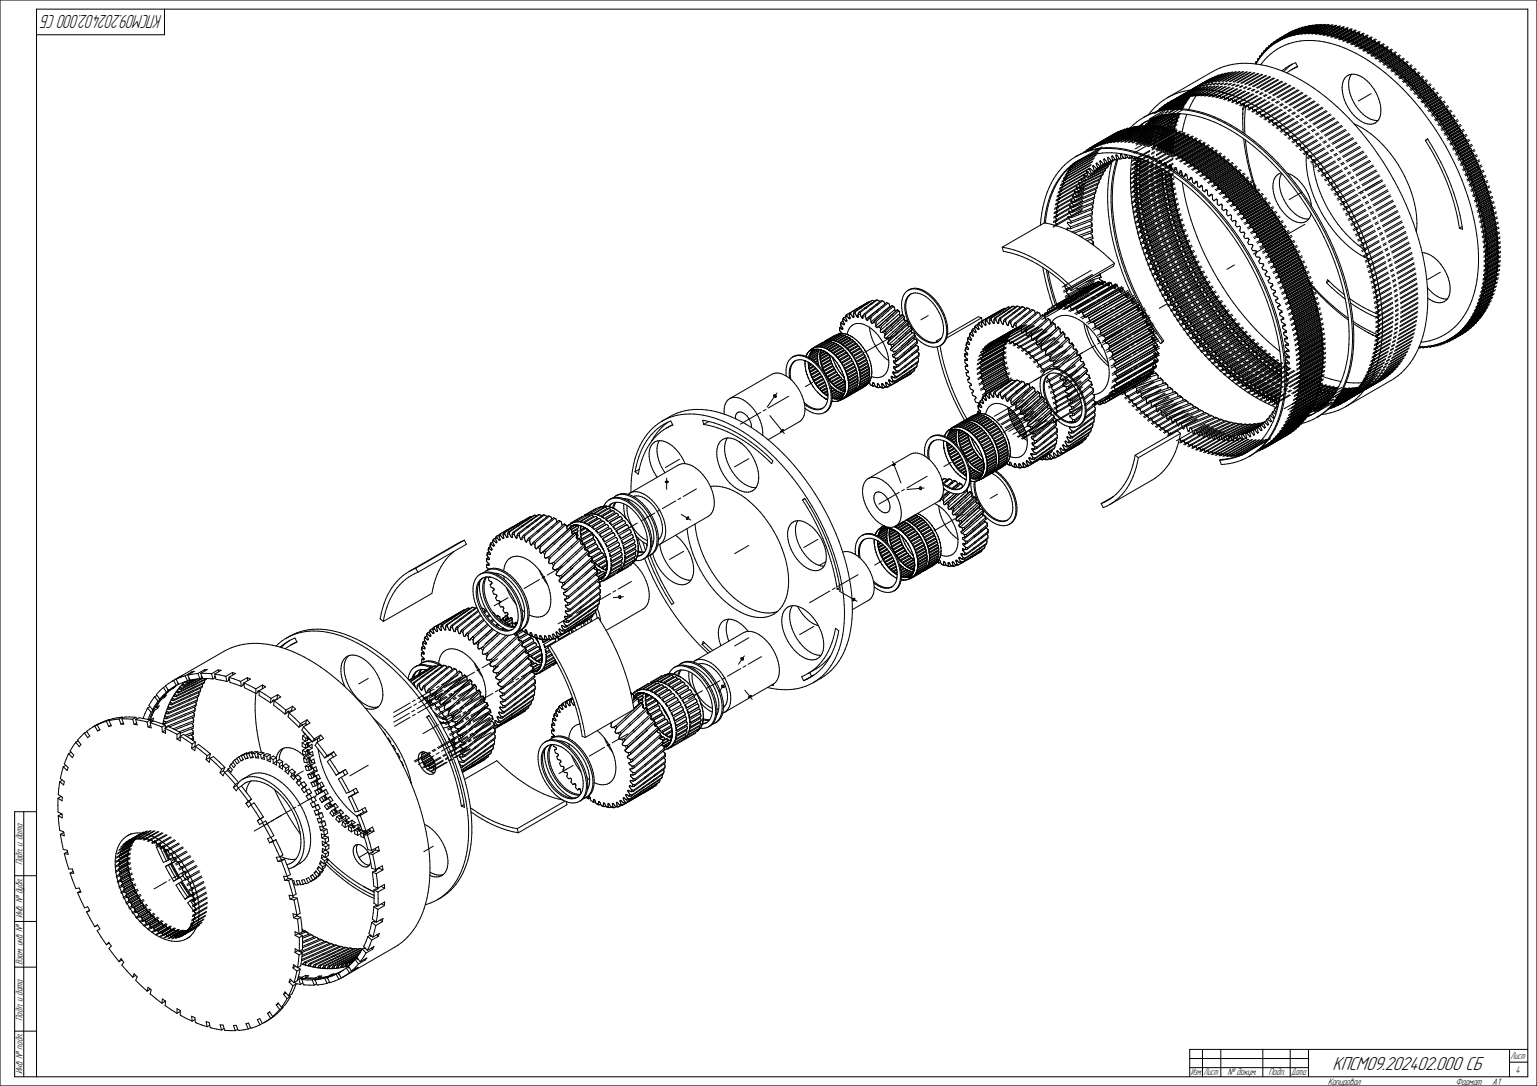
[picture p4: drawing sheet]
<svg xmlns="http://www.w3.org/2000/svg" width="841mm" height="594mm" viewBox="0 0 841 594" stroke-linecap="round" stroke-linejoin="round" font-family="sans-serif">
<defs><g id="words">
<text font-size="10.9" x="729" y="585">КПСМ09.202402.000 СБ</text>
<text font-size="10.7" x="89" y="8" transform="rotate(-180 89 8)">КПСМ09.202402.000 СБ</text>
<g font-size="5.5">
<text x="12" y="473" transform="rotate(-90 12 473)">Подп. и дата</text>
<text x="12" y="502" transform="rotate(-90 12 502)">Инв. № дубл.</text>
<text x="12" y="528" transform="rotate(-90 12 528)">Взам. инв. №</text>
<text x="12" y="558" transform="rotate(-90 12 558)">Подп. и дата</text>
<text x="12" y="587" transform="rotate(-90 12 587)">Инв. № подл.</text>
<text x="829" y="587">4</text>
<text x="672" y="588">№ докум.</text>
<text x="694" y="588">Подп.</text>
<text x="727" y="593">Копировал</text>
<text x="796" y="593">Формат</text>
<text x="817" y="593">A1</text>
</g>
<g font-size="5.4">
<text x="827" y="579">Лист</text>
<text x="652" y="588">Изм.</text>
<text x="659" y="588">Лист</text>
<text x="707" y="588">Дата</text>
</g>
</g></defs>
<g fill="none" stroke="#000" stroke-width=".55">
<path d="M0 0v594zM0 0h841zM20 5v584zM20 5h816zM20 19h70zM90 5v14zM703 19h1zM703 19l6-3zM703 19h.1M703 20h.1M704 19l5-3zM704 19h.1"/>
<path d="M704 19h1zM704 20h.1M705 20h.1M705 19h.1M705 20l1-1zM705 19l6-3zM705 20l3-1zM706 19h.1M705 19l6-4zM706 18h.1M706 19l1-1zM706 19h1z"/>
<path d="M706 20l9-6zM707 20l9-6zM707 19h1zM707 19h.1M707 18h.1M707 18l5-3zM708 18h.1M707 18l6-3zM707 17h1zM708 18l5-3zM708 19h2zM708 17h.1"/>
<path d="M708 19h.1M708 19l1-1zM708 19l9-5zM709 19l1-1zM709 19h.1M709 18h.1M709 19l9-5zM709 18l5-4zM709 16h.1M709 18l6-4zM709 18l6-3zM710 16h.1"/>
<path d="M710 18h.1M710 19l9-5zM710 19l2-1zM710 18h2zM710 19l10-5zM710 17h1zM710 17h.1M710 17l6-3zM711 16v-1zM711 18h.1M711 17l6-3zM711 16h.1"/>
<path d="M711 18l6-4zM712 18h.1M712 19l9-6zM712 18h2zM712 17h1zM712 17l6-3zM712 17h.1M712 15h1zM712 18h3zM713 17l5-3zM713 17h.1M713 15h.1"/>
<path d="M713 17l6-3zM713 18h.1M714 18h.1M714 18v-1zM714 19l9-6zM714 18h2zM714 17h.1M714 17h1zM714 14h1zM714 17l6-3zM715 15h.1M715 17l5-3z"/>
<path d="M715 17h.1M715 18h3zM715 17l6-3zM715 18h.1M715 18l1-1zM716 18h.1M716 19l9-6zM716 18h2zM716 14h1zM716 17h.1M716 17h1zM716 17l6-3z"/>
<path d="M717 14h.1M717 17l5-3zM717 17h.1M717 17l6-3zM717 18h.1M717 18l1-1zM718 18h2zM718 19l9-6zM718 14h.1M718 18h.1M718 17h.1M718 17h1z"/>
<path d="M718 17l6-3zM719 14h.1M719 17l5-3zM719 17h.1M719 17l6-3zM719 18h.1M719 18l1-1zM720 18h.1M720 19l9-5zM720 14h.1M720 18h2zM720 18l3 1z"/>
<path d="M720 17h.1M720 17h1zM720 17l6-3zM721 14h.1M721 17h.1M721 17l5-3zM721 17l6-3zM721 18h.1M721 18l1-1zM722 19l9-5zM722 14h.1M722 18h2z"/>
<path d="M722 18h.1M722 17h1zM722 14h1zM722 17l6-3zM722 17h.1M723 14h.1M723 19h3zM723 17v1zM723 17l6-3zM723 18l6-4zM723 18h.1M724 18h.1"/>
<path d="M724 14h.1M724 19l9-5zM724 18l2 1zM725 14h.1M724 17l1 1zM724 17h.1M724 17l6-3zM724 19l10-5zM725 18h.1M725 18l6-4zM725 18l6-3zM726 19l2 1z"/>
<path d="M726 18h1zM726 18h.1M726 14h.1M726 20l9-5zM726 19h2zM726 19h.1M727 14h.1M727 18h.1M727 18l5-3zM727 20l9-5zM727 18l6-3zM728 19h.1"/>
<path d="M728 19l5-3zM728 14h1zM728 19h2zM728 20h3zM729 14h.1M729 19h.1M729 18h.1M729 18l5-3zM729 15h.1M729 18l6-3zM729 19l6-4zM730 19h.1"/>
<path d="M730 19l5-3zM730 14h1zM730 20h2zM730 20h.1M731 20h.1M731 14v1zM731 19h.1M731 19l6-3zM731 15h.1M731 19h1zM732 19h.1M732 19l5-3z"/>
<path d="M732 20h.1M732 20l6-3zM732 15h1zM733 15h.1M733 20h.1M733 20h1zM733 20l6-4zM733 16h.1M734 20l5-4zM734 20h.1M734 15h1zM735 15h.1"/>
<path d="M735 16h.1M737 16h.1M737 17h.1M738 17h.1M739 16h.1M739 16v1zM739 17h.1M740 17h.1M740 18h.1M741 17h.1M741 17l1 1zM742 18h.1"/>
<path d="M743 18h1zM744 18h.1M744 19h.1M745 19h1zM746 19h.1M746 20h.1M748 20h.1M836 5v584zM841 0v594zM663 39l3-1zM666 38l2-1zM668 37l2-1z"/>
<path d="M670 36h2zM672 36l3-1zM675 35h2zM677 35h3zM680 35h2zM682 35h3zM685 35h3zM687 34v1zM687 35h.1M687 34h.1M688 34h.1M687 34l1-1z"/>
<path d="M688 35l2 1zM688 34l-1 1zM688 33h.1M688 32v1zM688 32h1zM689 32h.1M689 32l-1 2zM689 31h.1M690 31h.1M689 31l1-1zM690 31v-1zM690 29h.1"/>
<path d="M690 30h.1M690 35h.1M690 36h3zM691 29h-1zM691 29h.1M691 29l1-1zM691 30l-2 2zM691 29h1zM692 28h.1M692 29h.1M692 28l1-1zM692 33l-2 2z"/>
<path d="M692 28l2-1zM692 28l-1 2zM693 27h.1M693 26v1zM693 26h1zM693 26h.1M693 36l3 1zM693 31l2-1zM693 31l-1 2zM694 27h.1M694 27l2-2zM694 25h.1"/>
<path d="M694 26h.1M695 25h.1M694 25l2-1zM695 25h1zM695 30l2-2zM695 25l9-5zM696 24h.1M696 25h.1M696 25l1-1zM696 24l1-1zM696 37l3 1zM696 24l10-5z"/>
<path d="M697 24l9-5zM697 28l2-1zM697 23h.1M697 24h.1M697 23l1-1zM698 23h.1M697 24l2-1zM698 23v-1zM698 23l9-5zM698 23h1zM698 22h.1M699 23h.1"/>
<path d="M699 27l2-1zM699 22h.1M699 22l1-1zM699 38l3 1zM699 23l1-1zM699 23l2-1zM700 22l9-5zM700 22h.1M700 21h.1M700 21l6-3zM700 22h1zM701 21h.1"/>
<path d="M701 26l2-1zM701 21l1-1zM701 22l2-1zM701 22l9-6zM701 21h1zM701 22h.1M701 39l1-1zM702 21l9-5zM702 20h.1M702 21h.1M702 20l5-3zM702 21h1z"/>
<path d="M702 38l2-1zM702 20l6-3zM702 39l3 1zM702 20h1zM703 25l2-1zM703 21h.1M703 21v-1zM703 21l9-5zM703 21l2-1zM703 21l9-6zM704 37l1-1zM704 38l1-2z"/>
<path d="M704 38l-2 1zM704 40l2-1zM705 20l9-5zM705 24l2-1zM705 36l2-1zM706 39l1-1zM707 38l1-1zM707 38l3-2zM707 35l2-1zM707 23h2zM708 37h2zM709 34l1 3z"/>
<path d="M709 23l3-1zM712 22h2zM714 22h3zM717 22h2zM719 22h3zM722 22l3 1zM725 23l2 1zM727 24h3zM728 20l9-5zM729 20l9-5zM730 24l3 1zM730 21l9-5z"/>
<path d="M731 21l9-5zM731 20l3 1zM732 22l10-6zM733 20l1 1zM733 22l9-5zM733 25l3 1zM734 20l5-3zM734 21l6-4zM734 21h.1M734 21l3 2zM735 22l9-5zM735 21l1 1z"/>
<path d="M735 21h.1M735 20l1 1zM735 20l6-3zM735 20h.1M735 23l9-6zM736 21h.1M736 21l5-4zM736 26l3 2zM736 21l6-3zM736 22l6-4zM736 22h.1M737 23l9-5z"/>
<path d="M737 22l2 1zM737 22h.1M737 23l3 1zM737 21h.1M737 24l10-6zM737 21h1zM737 21l6-3zM738 22h.1M738 21l6-3zM738 22l6-4zM739 22h.1M739 22l5-3z"/>
<path d="M739 28l3 1zM739 24l9-5zM739 23h2zM739 23h.1M740 22h.1M740 25l9-6zM740 22l5-3zM740 22v1zM740 22l6-3zM740 24l3 1zM740 23h.1M740 23l6-4z"/>
<path d="M741 23h.1M741 23l5-3zM741 25l9-5zM741 24l2 1zM741 24h.1M742 24h.1M742 23h.1M742 26l9-6zM742 23l6-3zM742 29l3 2zM742 23l1 1zM743 24l5-3z"/>
<path d="M743 24h.1M743 24l6-3zM743 25l3 2zM744 27l9-6zM744 25l1 1zM744 25h.1M744 24h.1M744 27l9-5zM744 24l1 1zM744 24l6-3zM745 25h.1M745 25l5-4z"/>
<path d="M745 25l5-3zM745 31h.1M745 26h.1M745 26l6-4zM745 31l3 2zM746 28l9-5zM746 26l1 1zM746 26h.1M746 26h1zM746 26l6-4zM746 27l1 1zM747 26l6-3z"/>
<path d="M747 26h.1M747 28l3 2zM747 27h.1M747 27l6-3zM748 29l9-5zM748 27l2 1zM748 27h.1M748 20v1zM748 21h.1M748 27l6-3zM749 27h.1M748 29l10-5z"/>
<path d="M748 33l4 2zM749 21h.1M749 27l5-3zM749 27v1zM749 27l6-3zM749 28l6-4zM749 28h.1M750 28l5-3zM750 28h.1M750 21h.1M750 31l9-6zM750 29l2 1z"/>
<path d="M750 30l3 2zM750 29h.1M750 21v1zM750 22h.1M751 22h.1M751 28l5-3zM751 28h.1M751 31l9-5zM751 28v1zM751 22v1zM751 29l6-4zM751 29h1z"/>
<path d="M752 29h.1M752 29l5-3zM752 35l3 2zM752 30h.1M752 30l5-4zM752 22l1 1zM752 32l9-5zM752 30l2 1zM753 23h.1M753 30h.1M753 30l5-3zM753 32l9-5z"/>
<path d="M753 24h.1M753 30h1zM753 30l6-4zM753 32l4 2zM754 30l5-3zM754 30h.1M754 31h.1M754 31l6-3zM754 24h.1M754 24h1zM755 34l9-6zM755 32l1 1z"/>
<path d="M755 32h.1M755 24h.1M755 37l3 3zM755 31h.1M755 31l6-3zM755 34l9-5zM755 25h.1M755 31l1 1zM755 25h1zM756 32l5-4zM756 32h.1M756 32l6-3z"/>
<path d="M756 33l6-4zM756 33h.1M756 25h.1M756 25h1zM757 34l3 3zM757 35l9-5zM757 33l1 1zM757 33h.1M757 25v1zM757 26h.1M757 33l6-3zM757 36l9-6z"/>
<path d="M757 33h1zM758 26v1zM758 40l3 3zM758 33v1zM758 33l6-3zM758 34h.1M758 34l6-4zM758 34l6-3zM759 26h.1M759 26v1zM759 37l9-5zM759 35l2 1z"/>
<path d="M759 35h.1M759 27h.1M759 35l6-4zM760 35h.1M759 37l10-5zM760 28h.1M760 35l5-4zM760 37l3 2zM760 35l6-3zM760 36h.1M760 36l6-3zM761 36h.1"/>
<path d="M761 28h.1M761 39l9-5zM761 37l2 1zM761 37h.1M761 28l1 1zM762 36l5-3zM762 29h.1M762 36h.1M762 39l9-5zM762 36v1zM762 36l6-3zM762 30h.1"/>
<path d="M762 37h1zM762 37l6-4zM763 37l5-3zM763 37h.1M763 38h.1M763 38l5-3zM763 30h.1M763 30h1zM763 39l3 3zM763 38l2 2zM764 38h.1M764 30h.1"/>
<path d="M764 38l5-3zM764 31h.1M764 38v1zM764 38l6-3zM764 31l1 1zM764 39h1zM764 39l6-4zM765 39h.1M765 39l5-3zM765 40l5-4zM765 40h.1M765 31h.1"/>
<path d="M765 31l1 1zM766 32h.1M766 33h.1M766 33h1zM767 33h.1M768 33h.1M768 33v1zM768 34h.1M768 35h.1M768 35h1zM769 35h.1M770 35h.1"/>
<path d="M770 35v1zM770 36h.1M771 37h.1M772 37h.1M772 37v1zM772 38h.1M773 38h.1M773 39h.1M774 39h.1M774 39l1 1zM775 40h.1M631 59l2-1z"/>
<path d="M631 59l-1 2zM633 58l2-2zM634 60l10-6zM635 60h.1M634 60h.1M634 60l1-1zM635 59l9-5zM635 59h.1M635 56l2-1zM636 60h.1M636 60l1-1zM636 59l9-6z"/>
<path d="M636 59h.1M636 59v-1zM636 59h1zM636 58l10-5zM636 58h.1M637 58h.1M637 59h.1M637 55l2-2zM637 60h.1M637 59h1zM637 59l1-1zM637 60l11-7z"/>
<path d="M637 60l1-1zM637 60l11-6zM637 58l10-6zM637 57h.1M637 57h1zM637 60h3zM637 58h2zM638 59h.1M638 59l9-5zM638 59l1-1zM638 60l10-6zM638 57l9-5z"/>
<path d="M638 57h.1M638 60l9-5zM638 58h1zM638 58h.1M639 58h.1M639 58l8-4zM639 58v-1zM639 58l1-1zM639 53l24-14zM639 53h.1M639 60l8-5zM639 57l9-6z"/>
<path d="M639 57h.1M639 56h.1M639 58l6-4zM639 57h1zM639 53l2-1zM639 60h3zM639 56l10-5zM640 56h.1M640 57h.1M640 59l1-1zM640 60l6-4zM640 60l2-1z"/>
<path d="M640 57l5-3zM640 57h1zM640 57l1-1zM640 57l4-2zM640 55h.1M640 56l10-6zM641 56h.1M640 55h1zM641 57l1-1zM641 60l9-6zM641 55h.1M641 60l5-3z"/>
<path d="M641 56l9-6zM641 52l2-1zM641 56h1zM641 56l2-1zM642 56h.1M642 59l9-6zM642 59l3-1zM642 60h2zM642 55h.1M642 55v-1zM642 55l10-5zM642 55h1z"/>
<path d="M642 56l1-1zM642 56l2-1zM642 59h3zM642 54h.1M642 55l10-6zM643 54h.1M643 59l2-1zM643 56l1-1zM643 57l9-5zM643 55h.1M643 55h1zM643 51h3z"/>
<path d="M643 59h.1M644 59h.1M644 55l1-1zM644 54h.1M644 59h1zM644 55h.1M644 54l9-5zM644 54h2zM644 60h3zM644 54l10-5zM645 54h.1M645 59h.1"/>
<path d="M645 57h.1M645 58h.1M645 58l1-1zM645 59l3 1zM645 54l2-1zM645 54l10-5zM645 58v1zM645 59l3-2zM645 59l2-1zM645 53l2-1zM645 53h.1M645 54h2z"/>
<path d="M645 58l3-1zM645 53h1zM645 54h1zM646 59l2-2zM646 59h-1zM646 54l9-6zM646 51l2-1zM646 57h.1M646 59h1zM646 56h.1M646 53h.1M646 56l1-1z"/>
<path d="M646 56v1zM646 57l3-1zM647 57h.1M646 53l10-5zM646 52l2-1zM647 54h.1M647 57l2-2zM647 57h-1zM647 55h.1M647 53l9-6zM647 60h3zM647 52l1-1z"/>
<path d="M647 56h.1M647 59v1zM647 58h.1M647 55v-1zM647 53h.1M647 54l1-1zM647 53h1zM647 59h.1M647 53l10-5zM647 56l3-2zM648 55h.1M647 54v1z"/>
<path d="M648 60h2zM648 53h.1M648 55l2-2zM648 55l3-1zM648 55l-1 1zM648 53l9-5zM648 52l9-6zM648 50l2-1zM648 54h.1M648 51l2-1zM648 57l-1 2zM648 56h.1"/>
<path d="M648 57h.1M648 52l10-6zM649 53h.1M649 54h.1M649 54l2-1zM649 54l1-1zM649 52h.1M649 53h1zM649 53l1-1zM649 56l-1 1zM649 53l10-5zM649 55h.1"/>
<path d="M649 51l10-6zM650 52h.1M650 50h1zM650 53l9-6zM650 53h.1M650 50l9-5zM650 50l2-1zM650 60h3zM650 54l-1 1zM650 53h1zM650 49h3zM651 54h.1"/>
<path d="M651 52h.1M651 53l1-1zM651 53h.1M651 50l9-6zM651 53l10-6zM651 50l2-1zM651 49l10-5zM651 53v1zM652 57l-2 3zM652 53l9-6zM652 49h1zM652 52h.1"/>
<path d="M652 53h.1M652 53l1-1zM652 49l10-6zM653 52h1zM653 52h.1M653 52v-1zM653 55l-1 2zM653 49l1-1zM653 49l9-6zM653 49h2zM653 53l9-6zM653 51h.1"/>
<path d="M653 49l2-1zM653 52l10-5zM654 52h.1M654 52h1zM654 48l9-5zM654 53l-1 2zM654 48l10-6zM655 52h1zM655 48l1-1zM655 52h.1M655 52l-1 1zM655 51h.1"/>
<path d="M655 52l9-5zM655 48l2-1zM655 49h3zM655 52l10-5zM656 52h.1M656 47l9-5zM656 52h1zM656 47l10-5zM656 48l2-1zM657 52h.1M657 52v-1zM657 51h.1"/>
<path d="M657 47h1zM657 52l9-5zM657 47l10-6zM657 52l10-5zM658 52h.1M658 46l9-5zM658 49h3zM658 47l2-1zM658 52h1zM659 52h.1M659 52v-1zM659 47l1-1z"/>
<path d="M659 51h.1M659 53l9-6zM659 46l10-5zM660 53l9-6zM660 52h.1M660 46l9-6zM660 47l2-1zM660 52h1zM661 52h.1M661 51h.1M661 49h2zM661 46l9-6z"/>
<path d="M661 53l10-6zM661 45l10-5zM662 53l9-6zM662 52h.1M662 46h1zM662 52h1zM662 46h2zM663 52h.1M663 45l9-5zM663 53l10-5zM663 45l10-5zM663 49l3 1z"/>
<path d="M664 52h.1M664 53l9-5zM664 46l1-1zM664 53h.1M664 53h1zM664 46l2-1zM665 53l1-1zM665 52h.1M665 45l9-6zM665 45l10-6zM665 53l10-5zM666 52h.1"/>
<path d="M666 46l1-1zM666 54l9-6zM666 53h.1M666 53h1zM666 46l2-1zM666 50l3 1zM667 53l1-1zM667 45l9-6zM667 53h.1M667 52h.1M667 45l10-6zM667 54l10-6z"/>
<path d="M668 52h.1M668 53h.1M668 46l1-1zM668 54l9-5zM668 53l1 1zM668 46l2-1zM669 45l9-6zM669 54l1-1zM669 53h.1M669 53h1zM669 45l10-6zM669 51h3z"/>
<path d="M670 54l9-5zM670 53h.1M670 46l1-1zM670 55l9-6zM670 54h.1M670 46l2-1zM670 54h1zM671 45l9-6zM671 54h1zM671 54h.1M671 54l1-1zM671 45l10-6z"/>
<path d="M671 53h.1M671 53h1zM672 55l9-5zM672 53h.1M672 47l1-1zM672 54h.1M672 51l3 1zM672 55l10-5zM672 55h.1M672 47l2-1zM672 55h1zM673 45l9-6z"/>
<path d="M673 55l1-1zM673 45l10-6zM673 55h.1M673 54h.1M673 54h1zM674 47l1-1zM674 56l9-6zM674 54h.1M674 55h.1M674 56l10-5zM674 47l2-1zM675 55h.1"/>
<path d="M675 45l9-6zM675 52l3 2zM675 55h1zM675 45l10-6zM676 55h.1M676 47l2-1zM676 57l10-6zM677 56h.1M677 47l1-1zM677 57l9-5zM677 45l9-5zM677 45l10-5z"/>
<path d="M677 56h1zM678 56h.1M678 54l3 1zM678 48l2-1zM678 58l10-6zM679 56h.1M679 48l1-1zM679 57h.1M679 46l9-6zM679 58l9-6zM679 57h1zM679 46l10-6z"/>
<path d="M680 57h.1M680 57h1zM680 60h.1M680 59v1zM680 59h.1M680 58h.1M680 48l2-1zM680 57v1zM680 57v3zM681 59l9-6zM681 57h.1M681 48h1z"/>
<path d="M681 58h.1M681 46l9-5zM681 59l9-5zM681 58h1zM681 55l3 2zM682 46l9-5zM682 58l-1 3zM682 58h1zM682 58h.1M682 49l2-1zM683 60l9-6zM683 58h.1"/>
<path d="M683 49l2-1zM683 47l10-6zM683 59h.1M683 59h1zM684 47l9-6zM684 59h1zM684 59h.1M684 57l4 1zM685 50l1-1zM685 59h.1M685 50l2-1zM685 60h.1"/>
<path d="M685 47l10-5zM686 60h.1M686 47l9-5zM687 60h.1M687 51l1-1zM687 51l2-1zM687 48l10-5zM688 58h.1M688 58l3 2zM688 48l9-5zM689 52l2-1zM690 52l1-1z"/>
<path d="M690 49l9-6zM690 49l10-5zM691 53l2-1zM692 53l1-1zM692 50l9-6zM692 50l10-5zM694 54l1-1zM694 54l2-1zM694 51l10-6zM695 51l9-5zM696 55l1-1zM696 55l2-1z"/>
<path d="M696 52l10-5zM697 52l9-5zM698 56l2-1zM698 57l2-1zM699 53l9-5zM699 54l10-6zM700 58l2-1zM701 58l1-1zM701 55l9-6zM701 55l10-6zM702 59l2-1zM703 59h2z"/>
<path d="M703 56l9-6zM704 56l9-5zM705 40l3 2zM705 57l10-5zM706 58l9-6zM707 59l10-6zM708 59l9-5zM708 42l3 2zM711 44h1zM712 44l3 2zM715 46l4 2zM719 48l3 2z"/>
<path d="M722 50l3 3zM725 53l3 3zM728 56l4 2zM732 58l3 4zM734 48v2zM734 48h.1M734 50l1 1zM735 47l-1 1zM735 51v2zM735 45v2zM735 44v1zM735 53l1 2z"/>
<path d="M736 43l-1 1zM736 55v2zM736 42v1zM736 57l1 1zM737 42l1-1zM737 42h-1zM737 58l2 2zM738 41h.1M738 41h1zM738 46v2zM738 45v1zM738 48v1z"/>
<path d="M738 44v1zM738 49l1 2zM739 42l-1 2zM739 51v2zM739 41h1zM739 41v1zM739 53l1 1zM740 41h-1zM740 41h1zM740 54l1 2zM741 41h1zM741 56l1 2z"/>
<path d="M742 41h1zM742 58l1 2zM743 41l1 1zM743 60l2 1zM743 55l7-4zM744 42h1zM745 42l2 1zM747 43l1 1zM748 44l1 2zM749 46l2 1zM751 47l1 2zM752 49l1 2z"/>
<path d="M753 51l1 1zM754 52v2zM754 54l1 2zM755 56v2zM755 58l1 1zM756 59v2zM761 43l3 2zM763 41l9-6zM764 41l9-5zM764 45l4 4zM765 43l9-6zM765 40l2 2z"/>
<path d="M766 40h.1M766 40l5-3zM766 43l9-5zM766 40l6-3zM766 40l1 1zM766 42l4 3zM767 41l5-4zM767 41h.1M767 41l5-3zM767 42l6-4zM767 42h.1M767 45l10-6z"/>
<path d="M768 42l1 2zM768 42h.1M768 49l3 3zM768 42l5-3zM768 45l9-5zM768 42l6-3zM768 42l1 1zM769 43h.1M769 43l5-4zM769 43l6-3zM769 44h.1M769 44l6-4z"/>
<path d="M769 47l10-6zM770 44l1 2zM770 44h.1M770 45l3 4zM770 44l5-3zM770 47l9-5zM770 44l6-3zM770 44l1 1zM771 52l3 3zM771 45h.1M771 45l6-4zM771 45l6-3z"/>
<path d="M771 46h.1M771 46l6-4zM772 49l9-5zM772 46l1 2zM772 46h.1M772 46l5-3zM772 46l6-3zM772 46l1 1zM773 49l3 3zM773 47h.1M773 47l6-3zM773 48h.1"/>
<path d="M773 48l6-3zM774 51l9-5zM774 49l1 1zM774 49h.1M774 49l6-4zM774 55l3 4zM774 52l9-6zM775 49h.1M775 49l5-4zM775 41h.1M775 49l6-3zM775 50h.1"/>
<path d="M775 50l6-3zM776 41h.1M776 53l9-5zM776 51l1 1zM776 51h.1M776 51l6-3zM776 41h1zM776 54l9-5zM776 52l3 4zM777 51h.1M776 51l6-4zM777 51l5-3z"/>
<path d="M777 41v1zM777 42h.1M777 43h.1M777 59l3 4zM777 52h.1M777 51l6-3zM777 52l6-4zM777 52l6-3zM778 56l9-6zM778 43h.1M778 53l1 2zM778 53h.1"/>
<path d="M778 53l6-3zM778 56l9-5zM778 43l1 1zM779 53h.1M779 53v1zM779 53l5-3zM779 44h.1M779 45h.1M779 54h.1M779 54l6-4zM779 55l6-4zM779 55h.1"/>
<path d="M779 54l6-3zM779 56l3 4zM779 58l10-5zM780 45h.1M780 55l1 2zM780 55h.1M780 55l5-3zM780 59l9-6zM780 45l1 1zM780 55l6-3zM780 55l1 1zM781 46h.1"/>
<path d="M781 47h.1M781 56l6-3zM781 56h.1M781 57l6-3zM781 57h.1M781 48h.1M782 48h.1M782 58l1 2zM782 58h.1M782 58l5-3zM782 47h.1M782 58l6-3z"/>
<path d="M782 48h1zM782 58l1 1zM783 48h.1M783 49h.1M783 59l6-4zM783 49v1zM783 59h.1M783 59l6-3zM783 60h.1M783 50h.1M784 50h.1M784 50h1z"/>
<path d="M785 50v1zM785 51h.1M785 52h.1M786 52h.1M786 52l1 1zM787 53h.1M787 54h.1M787 55h.1M788 55h.1M788 55h1zM789 56h.1M789 56v1z"/>
<path d="M789 57h.1M790 57h.1M790 57v1zM790 59h.1M790 58h.1M790 59h1zM791 59h.1M791 60h.1M792 60h.1M599 79h.1M599 79h1zM599 80h.1"/>
<path d="M599 79l13-7zM600 79h.1M600 79l12-7zM600 80h.1M600 79h1zM600 80l16-9zM600 80h1zM601 80l16-9zM601 79h.1M601 79v-1zM601 80h.1M601 79l12-8z"/>
<path d="M602 79h.1M601 78l13-7zM602 79l1-1zM602 79h1zM602 79l16-9zM603 78h.1M603 78l12-7zM603 79h.1M603 78l1-1zM604 78h.1M604 79h.1M604 79v-1z"/>
<path d="M604 79l16-9zM604 77h.1M604 77h1zM604 77l13-7zM605 78h.1M605 77l12-7zM605 78l12-8zM606 78h.1M606 78l15-9zM606 77h.1M606 78l16-9zM606 77h1z"/>
<path d="M606 77l13-7zM607 77h.1M607 77l12-7zM607 78h.1M607 78l1-1zM607 78h1zM608 78l15-9zM608 78h.1M608 77h.1M608 78l16-9zM608 77v-1zM608 77l12-8z"/>
<path d="M609 77h.1M608 76l13-7zM609 77l12-7zM609 77h1zM609 78l16-9zM610 77h.1M610 78l16-9zM610 76h.1M610 76l12-7zM610 73h.1M611 76h.1M610 76l13-7z"/>
<path d="M611 76l12-7zM611 77h.1M611 77h1zM611 78l16-9zM612 72h.1M612 77h.1M612 76h.1M612 78l16-9zM612 76l12-7zM613 76h.1M612 76l13-7zM613 76l12-7z"/>
<path d="M613 77h.1M613 77l1-1zM613 77h1zM613 71h1zM613 78l16-9zM614 71h.1M614 77h.1M614 76h.1M614 76l12-7zM614 78l16-9zM615 76h.1M614 76l13-7z"/>
<path d="M615 76l12-7zM615 77h.1M615 71h.1M615 77l1-1zM615 77h1zM615 78l16-9zM616 71h.1M616 77h.1M616 76h.1M616 76l12-7zM616 78l16-9zM617 76h.1"/>
<path d="M616 76l13-7zM617 76l12-7zM617 77h.1M617 70h.1M617 77l1-1zM617 77h1zM617 78l16-9zM618 77h.1M618 76h.1M618 76l12-7zM618 78l16-9zM619 76h.1"/>
<path d="M618 76l13-7zM619 70h.1M619 76l12-7zM619 77h.1M619 70l1-2zM619 77h1zM619 78l16-9zM620 77h.1M620 76h.1M620 76l12-7zM620 78l16-9zM621 77h.1"/>
<path d="M620 69h1zM620 76l13-7zM620 68l2-1zM621 77l12-7zM621 70h.1M621 77h1zM621 78l16-9zM622 77h.1M622 79l9-5zM622 77l12-8zM622 79l16-10zM622 67l2-2z"/>
<path d="M622 69h1zM622 77l10-5zM622 77h1zM622 77l13-7zM623 69h.1M623 77l12-7zM623 77h.1M623 78h.1M623 69l2-1zM623 78l1-1zM623 70h.1M623 75l10-5z"/>
<path d="M623 78h1zM624 79l15-9zM624 78h.1M624 77h.1M624 73l9-5zM624 77h1zM624 77l12-7zM624 65l2-1zM624 79l16-9zM624 69h1zM625 77h.1M625 77l12-7z"/>
<path d="M625 69h.1M625 68l2-1zM625 78h.1M625 72l9-6zM625 78l13-7zM625 68v1zM625 78h1zM626 79l16-9zM626 64h.1M626 64l2-1zM626 70l9-6zM626 78h.1"/>
<path d="M626 69l9-5zM626 69h1zM626 77h.1M626 77l1 1zM626 77l13-7zM626 80l16-10zM627 69h.1M627 67h.1M627 78h.1M627 78l12-8zM627 67v-1zM627 68l9-5z"/>
<path d="M627 78l12-7zM627 67l2-2zM627 68l10-6zM627 79h.1M627 79l13-8zM628 69h.1M627 79h1zM628 68l-1 1zM628 68h.1M628 63l2-1zM628 67l9-6zM628 79h.1"/>
<path d="M628 69h1zM628 78h.1M629 69h.1M628 78h1zM628 78l13-7zM628 67h.1M629 67h.1M628 63l3-1zM629 68h.1M629 69l1-1zM629 67h-1zM629 68l1-1z"/>
<path d="M629 68v1zM629 68h1zM629 78v1zM629 78l12-7zM629 65h2zM629 65l10-5zM629 70h.1M629 79h.1M629 79l13-8zM630 67h.1M630 79h.1M629 79l13-7z"/>
<path d="M630 66h.1M629 66h.1M630 67l1-1zM630 61l-2 2zM630 68h.1M629 65h.1M630 68v-1zM630 67h1zM630 66h1zM630 62l2-1zM630 65h.1M630 69h.1"/>
<path d="M630 69h1zM630 67v1zM630 69l11-7zM631 79h.1M631 68h.1M631 65h.1M631 79l12-7zM631 68l9-6zM631 62l2-1zM631 68l10-6zM631 68l-1 1zM631 69h.1"/>
<path d="M631 67h.1M631 65h1zM631 69l11-6zM631 66h.1M631 66l1-1zM631 65l1-1zM631 70h.1M631 70l11-7zM631 65l2-1zM631 78l2-1zM631 79l13-7zM631 66v1z"/>
<path d="M631 67l8-5zM632 80h.1M632 66h.1M632 66l6-3zM632 62l9-5zM632 67l6-4zM632 67h-1zM632 80l12-7zM632 65h.1M632 75l1-1zM632 62l9-6zM632 64h.1"/>
<path d="M632 64v1zM632 61h2zM632 69h1zM632 65l5-2zM632 73l2-1zM633 64h.1M633 80h.1M633 65h.1M633 65l2-2zM633 65l3-2zM633 65h-1zM633 80l12-8z"/>
<path d="M633 70h.1M633 69l8-4zM633 61l2-1zM633 61l9-6zM633 71l2-1zM633 70l8-5zM633 61l10-6zM633 80h1zM633 80l13-7zM633 64l3-1zM633 61h.1M633 80l10-6z"/>
<path d="M634 64h.1M634 61h.1M634 69l1-1zM634 76l10-6zM634 69l1 1zM634 61l3-1zM635 67l1-1zM635 74l9-6zM635 70l5-4zM635 70h.1M635 70l5-3zM635 60h1z"/>
<path d="M635 60h2zM635 72l10-6zM636 63h2zM636 65h1zM636 70l9-6zM636 70h1zM637 64l1-1zM637 60h2zM637 68l9-6zM637 63l1-1zM637 70l2-2zM637 70h.1"/>
<path d="M637 70l2-1zM637 71h.1M638 71h.1M638 66l9-6zM638 62l1-1zM638 63l2-1zM638 70l2-1zM638 70h.1M639 70h.1M638 64l10-6zM639 60l1-1zM639 68l2-1z"/>
<path d="M639 68h.1M639 70v1zM639 71l1-1zM639 71h.1M639 69h.1M639 69l1-1zM639 62l10-5zM640 71h.1M640 62l9-6zM640 66h.1M640 70h.1M640 66l2-1z"/>
<path d="M640 67h.1M640 67l1-1zM640 69h.1M640 69v1zM640 62h3zM640 70l3-1zM640 68h.1M640 60l10-5zM640 69l3-1zM641 70l2-2zM641 68h.1M641 70h-1z"/>
<path d="M641 64h.1M641 71h.1M641 67l-1 1zM641 67h.1M641 65h.1M641 65l1-1zM641 71l2-1zM641 68l3-1zM641 67l3-1zM641 66h.1M641 68l3-2zM642 71h.1"/>
<path d="M642 72h.1M642 71h1zM642 62h.1M642 65l-1 1zM642 65h.1M642 66h.1M642 63h.1M642 66l3-1zM642 63l1-1zM642 65l3-1zM642 64h.1M642 66l3-2z"/>
<path d="M642 69h.1M642 70h.1M643 64h.1M642 63v1zM643 70h.1M643 63h.1M643 64l2-1zM643 71l-1 1zM643 64l2-2zM643 62h2zM643 62h.1M643 67h.1"/>
<path d="M643 72h.1M643 68h.1M643 69v1zM643 62h1zM643 72h1zM644 65h.1M644 72h.1M644 66h.1M644 73h.1M644 67l-1 1zM644 63h.1M645 64h.1"/>
<path d="M645 65l-1 1zM645 72l1 1zM645 62h3zM645 63v1zM646 73h.1M646 74h.1M647 70v4zM647 73h1zM648 73v1zM648 68l-1 2zM648 62l3 1zM648 74h.1"/>
<path d="M649 75h.1M649 65l-1 3zM649 63v2zM650 74h.1M650 60l2 1zM650 74v1zM650 75h.1M651 75h.1M651 63h2zM651 76h.1M652 75h.1M652 75l1 1z"/>
<path d="M652 61h3zM653 76h.1M653 77h.1M653 60l3 1zM653 63l3 1zM654 76l1 1zM655 77h.1M655 78h.1M655 61l3 1zM656 61l3 1zM656 64l3 1zM656 78h1z"/>
<path d="M657 78h.1M657 79h.1M657 79h1zM658 62l3 1zM658 79h.1M658 79h1zM659 62l3 1zM659 65l3 1zM659 80h.1M661 63l3 1zM662 63l3 1zM662 66l3 1z"/>
<path d="M664 64l3 2zM665 64l3 1zM665 67l3 1zM667 66l3 1zM668 65l3 2zM668 68l3 2zM670 67l3 2zM671 67l3 1zM671 70l3 2zM673 69l3 2zM674 68l3 2zM674 72l3 1z"/>
<path d="M676 71l3 2zM677 70l3 2zM677 73l3 3zM679 73l4 2zM680 64v1zM680 63v4zM680 67v4zM680 62v1zM680 63h.1M680 62h.1M680 72l3 3zM680 76l3 2z"/>
<path d="M680 60v3zM680 71v2zM681 76v4zM681 80l1 4zM681 68v4zM681 65v3zM681 72v1zM681 61v4zM681 76l1 4zM683 75l3 3zM683 78l3 2zM683 75l3 2z"/>
<path d="M683 60l10-5zM685 61l9-5zM686 61l9-5zM686 78l3 2zM686 60h1zM686 77l4 3zM687 62l10-5zM687 61h.1M688 61h.1M688 63l9-6zM688 61v1zM689 62h.1"/>
<path d="M689 62v-1zM689 61h.1M689 61v1zM689 64l10-6zM690 62h.1M690 80l3 3zM690 63h.1M690 64l9-5zM690 63h1zM691 63h.1M691 60l3 3zM691 63h1z"/>
<path d="M692 65l9-5zM692 63h.1M692 64h.1M692 66l10-6zM692 64h1zM693 64h.1M693 64h1zM694 67l9-6zM694 64h.1M694 65h.1M694 66h.1M694 63l4 2z"/>
<path d="M694 67l10-5zM694 66h1zM695 66h.1M695 66h1zM696 66h.1M696 68l10-5zM696 67h.1M697 67h.1M697 67v1zM697 69l9-6zM697 68h.1M697 68l1-1z"/>
<path d="M698 67h.1M698 65l3 3zM698 67v1zM698 70l10-5zM698 68h.1M699 68h.1M699 69h.1M699 71l9-6zM700 69h.1M700 69h1zM700 72l10-6zM701 69h.1"/>
<path d="M701 70h.1M701 71h.1M701 68l3 2zM701 71h1zM701 72l9-5zM702 71h.1M702 71h1zM703 74l9-6zM703 71h.1M703 72h.1M703 72l1 1zM703 74l10-5z"/>
<path d="M704 73h.1M704 70l4 3zM704 73h1zM705 61l1-1zM705 76l9-6zM705 73h.1M705 74h.1M705 61l2-1zM705 74l1 1zM705 76l10-5zM706 75h.1M707 75h.1"/>
<path d="M707 62l1-1zM707 78l9-6zM707 76h.1M707 63l2-1zM707 76l1 1zM707 78l10-5zM708 73l3 3zM708 77h.1M709 76h.1M709 77h.1M709 80l9-6zM709 64l2-1z"/>
<path d="M709 78h.1M709 78l1 1zM710 64l1-1zM710 61l9-6zM710 79h.1M710 61l10-6zM711 79h.1M711 76l3 4zM711 66l2-1zM711 80h.1M712 66l1-1zM712 62l9-5z"/>
<path d="M712 63l10-6zM713 68l2-1zM714 68l1-1zM714 64l10-5zM714 80l3 3zM715 64l9-5zM716 69h1zM716 70l2-1zM716 66l10-6zM717 66l9-5zM718 71h1zM718 72l2-1z"/>
<path d="M718 68l10-6zM719 68l9-5zM720 74l1-1zM720 74l2-1zM721 70l9-6zM721 70l9-5zM722 76l1-1zM722 76l2-1zM723 72l9-6zM723 72l10-5zM724 78l1-1zM724 78h2z"/>
<path d="M725 74l9-5zM725 75l10-6zM727 76l9-5zM727 77l10-6zM729 78l9-5zM729 79l10-5zM735 62l3 3zM738 65l4 3zM739 60l1 2zM740 62l1 1zM741 68l2 1zM741 63l1 2z"/>
<path d="M742 68l3 4zM742 65l2 1zM743 69l2 1zM744 66h1zM745 61l1 1zM745 72l3 4zM745 66l1 1zM745 70h1zM746 62l1 2zM746 70l2 2zM746 67l1 1zM747 64h1z"/>
<path d="M747 68h1zM748 76l3 4zM748 72l2 1zM748 64l2 1zM748 68h2zM750 68h1zM750 65h1zM750 73l3 2zM751 68h1zM751 65l1 1zM752 68v-1zM752 66h1z"/>
<path d="M752 67h.1M753 75l2 2zM753 67h.1M753 66h1zM753 67l1-1zM755 65l-1 1zM755 77l2 2zM755 64v1zM755 63v1zM756 62l-1 1zM756 61v1zM757 79l2 3z"/>
<path d="M780 77l1-1zM780 77l2 4zM780 63l3 4zM781 76h.1M781 76l3 4zM781 60l9-5zM782 61l9-5zM782 60l3 4zM783 67l3 4zM783 63l9-5zM783 60l2 2zM784 60l5-3z"/>
<path d="M784 60h.1M784 64l9-6zM784 60l6-3zM784 60l1 1zM785 61h.1M785 61l5-3zM785 62h.1M785 62l5-3zM785 65l9-5zM785 63l2 2zM785 63h.1M785 64l3 5z"/>
<path d="M785 63l6-3zM785 66l10-5zM786 63h.1M786 63l6-3zM786 71l3 5zM786 63h1zM787 63l5-3zM787 64h.1M787 64l5-3zM787 65h.1M787 68l9-5zM787 65l1 2z"/>
<path d="M787 69l9-6zM787 65l6-3zM788 65h.1M788 65l5-3zM788 65v1zM788 65l6-3zM788 69l3 4zM788 67h.1M788 67l6-3zM788 66h.1M788 66l6-3zM788 71l10-6z"/>
<path d="M789 76l2 4zM789 68l1 2zM789 68h.1M789 71l9-5zM789 68l6-3zM790 68h.1M790 68v1zM790 68l5-3zM790 70h.1M790 70l6-4zM790 69h.1M790 69l6-4z"/>
<path d="M790 69l6-3zM790 73l9-5zM790 70l2 2zM790 74l10-5zM791 71l5-4zM791 70h.1M791 71h.1M791 71l6-4zM791 73l3 5zM791 71h1zM792 72h.1M792 72l5-3z"/>
<path d="M792 76l9-5zM792 71l5-3zM792 72l5-4zM792 77l9-6zM792 73l1 2zM792 73h.1M792 61h.1M792 73l6-3zM792 61l1 1zM793 73h.1M793 62h.1M793 73l5-3z"/>
<path d="M793 73v1zM793 73l6-3zM794 62h.1M793 79l9-6zM793 75h.1M793 75l6-3zM793 74h.1M793 74l6-3zM794 62v1zM794 79l9-5zM794 76l1 2zM794 76h.1"/>
<path d="M794 78l2 4zM794 76l6-3zM794 64h.1M794 63h.1M794 64v1zM795 76h.1M794 65h.1M795 65h.1M795 76v1zM795 76l5-3zM795 78h.1M795 78l6-4z"/>
<path d="M795 77h.1M795 77l6-3zM795 78l1 3zM795 65h1zM795 79h.1M795 79l6-4zM796 79h.1M796 66h.1M796 67h.1M796 79l6-4zM796 79l1 1zM796 79l6-3z"/>
<path d="M797 80h.1M797 80l5-3zM797 80l5-4zM797 67h.1M797 67v1zM797 69h.1M797 69l1 1zM797 68h.1M798 70h.1M799 70h.1M799 70v1zM799 72h.1"/>
<path d="M799 71h.1M800 73h.1M800 73l1 1zM801 75h.1M801 74h.1M802 76h.1M802 77h.1M802 77v1zM802 78h.1M803 78h.1M803 78l1 1zM804 80h.1"/>
<path d="M804 79h.1M577 98l-2 2zM578 96l-1 2zM579 100l-2 2zM579 98l-1 2zM579 94l-1 2zM580 98l-1 2zM581 96l-2 2zM581 92l-2 2zM581 100l16-10zM581 99l16-9zM581 96l-1 2z"/>
<path d="M582 99h.1M582 98l16-9zM582 99l1-1zM582 100h.1M582 97l16-9zM582 94l-1 2zM583 99h.1M583 90l-2 2zM583 90l1-1zM583 97h.1M583 94l-2 2zM583 96l16-9z"/>
<path d="M583 98h.1M583 97l1-1zM583 95l16-9zM583 98v1zM584 97h.1M584 95h.1M584 96h.1M584 95l1-1zM584 94l16-9zM584 92l-2 2zM584 92l2-1zM584 96v1z"/>
<path d="M585 95h.1M584 89l2-2zM584 92l-1 2zM585 93h.1M585 94h.1M585 93l1-1zM585 93l16-10zM585 93h1zM585 92l16-9zM586 93h.1M586 92h.1M586 91l2-2z"/>
<path d="M586 91h.1M586 91v1zM586 91h1zM586 91l16-9zM586 91l16-10zM586 87l2-1zM587 92h.1M587 90h.1M587 91h.1M587 91v1zM587 89l16-9zM587 90l1-1z"/>
<path d="M588 90h.1M588 89l1-1zM588 89h.1M588 89l2-1zM588 86h1zM589 86v-1zM589 86l2-1zM589 89h.1M589 88h.1M589 88h1zM589 85l2-1zM590 88h.1"/>
<path d="M590 88l2-1zM590 100h.1M590 100h1zM591 85l2-1zM591 98h.1M591 84l3-1zM592 98v1zM592 98h.1M592 99v1zM592 87l2-1zM592 100h1zM592 98l1 1z"/>
<path d="M593 84l2-1zM593 96h.1M593 96v1zM593 99h1zM593 83h.1M593 96h1zM593 97l1 1zM594 83h.1M593 83l2-1zM594 99h.1M594 83l2-1zM594 99l3-2z"/>
<path d="M594 83h1zM594 98h.1M594 96v1zM594 83l16-9zM594 98v1zM594 98l4-1zM594 86l2-1zM594 97h1zM594 82h.1M594 82h1zM594 94h.1M595 83h.1"/>
<path d="M595 94v1zM595 94h.1M595 82h.1M595 82l1-1zM595 95v1zM595 97h.1M595 97l4-2zM595 83l2-1zM595 82h1zM595 96l1 1zM595 94l1 1zM596 82h.1"/>
<path d="M595 82l16-9zM596 97h-1zM596 97l3-2zM596 82h2zM596 82l16-9zM596 99l4-1zM596 95h1zM596 81h.1M596 92h.1M596 93h1zM596 85l3-1zM596 99l4-2z"/>
<path d="M597 81h.1M596 81l2-1zM597 92h.1M597 93v1zM597 92v1zM597 95h.1M597 95l3-1zM597 81h1zM597 94v1zM597 81l16-9zM597 93h1zM597 82h.1"/>
<path d="M597 95l4-2zM597 97l4-1zM597 82l1-1zM597 82h3zM598 80h.1M598 81h.1M598 80l12-7zM598 93v1zM598 97l3-2zM598 91h.1M598 91v1zM598 82l2-1z"/>
<path d="M598 80h1zM598 94h.1M598 92l1 1zM598 94l1-1zM598 91h1zM598 94l4-2zM598 100l4-2zM599 93h.1M599 84h2zM599 81h.1M599 95l3-1zM599 81l16-9z"/>
<path d="M599 81v-1zM599 99l3-2zM599 93l3-2zM599 91v1zM599 81l16-10zM599 95l4-2zM599 92h1zM600 98l3-2zM600 82l2-1zM600 89h.1M600 90h.1M600 97l4-2z"/>
<path d="M600 92h.1M600 92h1zM600 90v1zM600 92l3-1zM600 94l4-2zM600 89l1 1zM600 91l1 1zM600 81h3zM601 93l3-2zM601 92l2-1zM601 90h.1M601 96l3-2z"/>
<path d="M601 84h2zM601 95l4-2zM601 99h.1M601 100v1zM601 90l1 1zM601 100h.1M602 88h.1M602 88v1zM602 92l3-2zM602 91h.1M602 91h1zM602 89v1z"/>
<path d="M602 81h3zM602 94l4-2zM602 88l1 1zM602 90l1 1zM602 97v1zM602 91l4-1zM602 96h.1M602 97h.1M603 91l1-1zM603 91v-1zM603 93l3-2zM603 89h.1"/>
<path d="M603 91l2-2zM603 81h2zM603 90h1zM603 84h3zM603 89l1 1zM604 90h.1M604 95l-1 1zM604 95h.1M604 94h.1M604 92l3-2zM604 87h.1M604 90h1z"/>
<path d="M604 87v1zM604 88v1zM604 91l4-2zM604 89l1 1zM604 87l1 1zM604 90l2-1zM605 90v-1zM605 81h2zM605 93l-1 1zM605 88h.1M605 93h.1M605 92h.1"/>
<path d="M605 89h.1M605 89h1zM605 90l4-2zM605 81h3zM605 88l1 1zM605 89l3-1zM606 84h2zM606 90l3-2zM606 89h.1M606 89h1zM606 86v1zM606 86h.1"/>
<path d="M606 87v1zM606 91v1zM606 91h.1M606 90h.1M606 88l1 1zM607 86h.1M607 86v1zM607 89v-1zM607 97l-1 3zM607 87h1zM607 88h1zM607 81h3z"/>
<path d="M607 94v3zM608 88h.1M608 87v1zM608 89l-1 1zM608 89h.1M608 91l-1 3zM608 81h3zM608 88h1zM608 85h1zM608 86h.1M608 85h.1M608 84h3z"/>
<path d="M608 86l1 1zM608 88v3zM609 87v1zM609 85h.1M609 97l-1 3zM609 85v1zM609 88h.1M609 98v4zM609 88l1-1zM609 86l1 1zM609 94v3zM610 87h.1"/>
<path d="M610 95l-1 3zM610 81l3 1zM610 91l-1 3zM610 88h.1M610 92v3zM610 88l1-1zM611 81h2zM611 85v1zM611 85h.1M611 88l-1 3zM611 86v1zM611 84h3z"/>
<path d="M611 87h.1M611 89l-1 3zM611 87v1zM611 87h1zM611 85l1 1zM612 87h.1M612 86h.1M612 87l-1 2zM612 86l1 1zM613 82h2zM613 87h.1M613 85h.1"/>
<path d="M613 84h.1M613 85v1zM613 86v1zM613 81l3 1zM613 87h1zM614 84h.1M614 85h.1M614 84l2 1zM614 87v-1zM614 85l1 1zM614 86h1zM615 86v1z"/>
<path d="M615 87h.1M615 87h1zM615 82l3 1zM616 84h.1M616 84v1zM616 85v1zM616 86v1zM616 87v-1zM616 82h3zM616 85h1zM616 86h1zM616 85h3z"/>
<path d="M617 85v1zM617 86h.1M617 87h.1M617 87h1zM618 83l3 1zM618 85h.1M618 85v1zM618 86v1zM618 87l1-1zM618 87h.1M619 96v4zM619 100v3z"/>
<path d="M619 86h.1M619 92v4zM619 100l9-6zM619 98l9-5zM619 82l3 1zM619 97l9-5zM619 96l9-6zM619 95l9-6zM619 89v3zM619 86h1zM619 85l3 1zM619 93l10-5z"/>
<path d="M619 92l10-5zM619 85v1zM619 91l10-6zM619 90l10-5zM619 86v3zM620 88l9-5zM620 86v1zM620 88l9-6zM620 87h1zM620 99h.1M620 100h.1M620 96v1z"/>
<path d="M620 97h.1M621 100h.1M620 96h.1M621 95h.1M620 94h.1M621 97h.1M621 94h-1zM621 84l9-6zM621 94h.1M621 99h.1M621 98h.1M621 96h.1"/>
<path d="M621 92h.1M621 91v1zM621 86h.1M621 91h.1M621 87h.1M621 93h.1M621 90h.1M621 98l1-1zM621 84l3 1zM621 89h.1M621 89v1zM621 95h1z"/>
<path d="M621 98v1zM621 99l1-1zM621 82l10-6zM621 96h1zM621 96l1-1zM621 93l1-1zM621 88h.1M621 94l1-1zM621 93v1zM621 90h1zM622 88h.1M621 91h2z"/>
<path d="M622 91h-1zM622 91l1-1zM622 89h.1M622 87h.1M622 99l1-1zM622 99h.1M622 97l1-1zM622 97h.1M622 83l3 1zM622 94l1-1zM622 94h.1M622 88l1-1z"/>
<path d="M622 89l1-1zM622 100h.1M622 88v1zM622 88h1zM622 92h.1M622 92l2-1zM622 86l3 1zM622 95h.1M622 97v1zM622 89l2-1zM622 98l1-1zM622 100v1z"/>
<path d="M622 86h.1M622 86v1zM622 95v1zM622 95h1zM622 90h.1M622 93l2-1zM622 92v1zM623 87h.1M623 90h.1M623 90v1zM623 90h1zM623 88h.1"/>
<path d="M623 88l1-1zM623 98h.1M623 98v2zM623 97h.1M623 87h1zM623 96v1zM623 100h.1M624 96h.1M623 95h.1M624 98h.1M623 93v2zM624 93h.1"/>
<path d="M624 92h.1M624 100h.1M624 95h.1M624 99h.1M624 97h.1M624 91h.1M624 91v1zM624 99l11-7zM624 94h.1M624 90h.1M624 100l12-7zM624 96l9-5z"/>
<path d="M624 94l7-4zM624 85l3 1zM624 99l12-7zM624 99v1zM624 97l10-6zM624 88h.1M624 88v2zM624 96v1zM624 94l8-4zM624 91l4-2zM624 89h.1M624 87h.1"/>
<path d="M624 92l5-3zM624 91l5-2zM624 89l2-1zM624 90l3-2zM624 89l3-1zM624 89v1zM625 87h.1M625 84l3 1zM625 87l3 1zM627 86l3 1zM628 85l3 2zM628 88l3 2z"/>
<path d="M628 80l16-9zM629 86h.1M629 94l2-1zM630 96l1-1zM630 92l1-1zM630 97l1-1zM630 91l1-1zM630 100l1-1zM630 99l1-1zM630 89l1-1zM630 87l1-1zM630 86l1-1z"/>
<path d="M630 87l3 2zM630 81l16-9zM630 84h2zM630 84l2-1zM630 82l2-1zM630 81h2zM631 81l15-9zM631 87l3 1zM631 90l3 1zM632 87h.1M632 82l16-10zM632 93l10-6z"/>
<path d="M632 92l10-5zM633 88h.1M632 95l10-6zM632 95l10-5zM632 90l10-6zM632 90l10-5zM633 97l9-5zM633 88l9-6zM633 98l9-6zM633 87l9-5zM633 85l9-5zM633 100l9-5z"/>
<path d="M633 82l16-9zM633 85l9-6zM633 83l9-6zM633 89l3 1zM633 82l9-5zM633 80l10-5zM634 80h.1M634 80l12-7zM634 88l3 2zM634 81h.1M634 91l3 2zM634 81l12-8z"/>
<path d="M634 88h.1M634 83l16-10zM635 81h.1M634 88h1zM635 80h.1M635 83l16-9zM635 80v1zM635 80l12-7zM635 88h.1M635 89h.1M635 88v1zM635 89h1z"/>
<path d="M635 81h1zM635 81l13-8zM636 94l1-1zM636 94h.1M636 81l12-7zM636 81h.1M636 96l1-1zM636 97h.1M636 82h.1M636 99l2-1zM636 93h.1M636 99h.1"/>
<path d="M636 82l12-8zM636 95h.1M636 90l3 2zM636 82h1zM636 95l1-1zM636 94v1zM636 98h.1M636 100h.1M636 97v1zM636 98l2-1zM636 100h1zM637 83l15-9z"/>
<path d="M637 82h.1M637 90l3 2zM637 93l3 2zM637 81h.1M637 90h.1M637 84l16-9zM637 81l1 1zM637 81l13-7zM637 89h.1M637 89h1zM637 93v1zM637 94h.1"/>
<path d="M638 96h.1M637 95l1 2zM638 94h.1M638 97h.1M638 98h.1M638 98v2zM638 82h.1M638 82l12-8zM638 89h.1M638 91v-1zM638 100h.1M638 90h.1"/>
<path d="M638 89v1zM638 96l2-1zM638 93v1zM638 82l12-7zM638 97l3-2zM638 96v1zM638 98l3-1zM638 83h.1M638 91h.1M638 100l3-2zM638 83l13-8zM638 99l3-2z"/>
<path d="M638 99h.1M638 99l3-1zM638 83h1zM638 90l1 1zM639 85l16-10zM639 83h.1M639 82h.1M639 92l3 2zM639 85l16-9zM639 82l1 1zM639 82l13-7zM640 91v1z"/>
<path d="M640 92v-1zM640 83h.1M640 83l12-8zM640 92l3 2zM640 95l3 2zM640 91h.1M640 92h1zM640 83l13-7zM640 90v1zM640 90h.1M640 90h1zM640 91h1z"/>
<path d="M640 96h.1M640 84h.1M641 96h.1M640 84l13-8zM641 84h.1M641 91h.1M641 98v1zM641 92h.1M641 97h.1M641 99h.1M641 90h.1M641 91v1z"/>
<path d="M641 95v2zM641 98h.1M641 100h.1M641 86l16-9zM641 98v2zM641 92v1zM642 83h.1M642 86l15-9zM642 83v1zM642 83l12-7zM642 93h.1M642 84h.1"/>
<path d="M642 84l13-7zM642 94l4 3zM642 93h1zM643 85h.1M643 93h-1zM643 85l12-7zM643 92v1zM643 93h.1M643 92h.1M643 92h1zM643 94l3 2zM643 97l3 2z"/>
<path d="M643 87l16-9zM643 93l1-1zM644 85h.1M644 92h.1M644 92v1zM644 87l16-9zM644 85l12-7zM644 93v1zM644 94h.1M644 94l1 1zM644 85h1zM644 85l13-7z"/>
<path d="M645 86h.1M645 85l12-7zM645 86l12-7zM645 95h1zM645 94v1zM645 88l16-9zM646 86h.1M646 97l3 2zM646 94h-1zM646 95v-1zM646 86l12-7zM646 93h.1"/>
<path d="M646 93v1zM646 89l16-9zM646 86h1zM646 94h1zM646 99l3 3zM646 94v2zM646 96l3 3zM646 94h.1M647 86v1zM647 86l12-7zM647 94v1zM647 87h.1"/>
<path d="M647 87l12-7zM647 95v1zM647 100v3zM647 96l1 1zM647 96h.1M647 87l1 1zM648 90l15-9zM648 88h.1M648 97v-1zM648 87h.1M648 87l12-7zM648 96v1z"/>
<path d="M648 90l16-9zM648 87l1 1zM648 87l13-7zM648 96h1zM648 96h.1M649 95l-1 1zM649 95h.1M649 99l3 3zM649 88h.1M649 88l12-7zM649 96h.1M649 89h.1"/>
<path d="M649 89l13-7zM649 89h1zM649 96h1zM649 99l4 2zM650 96v1zM650 97v1zM650 98h.1M650 98h1zM650 91l16-9zM650 89h.1M651 89h.1M650 89l13-7z"/>
<path d="M650 92l16-10zM651 89l12-7zM651 98h.1M651 89v1zM651 98h1zM651 90h.1M651 90l13-8zM651 97v1zM652 90h.1M651 90l13-7zM652 90v1zM652 97h.1"/>
<path d="M652 97h-1zM652 98v-1zM652 93l16-9zM652 91h.1M652 97v1zM652 98v1zM652 99l1 1zM653 90h.1M653 90l12-7zM653 93l15-9zM653 100h.1M653 90v1z"/>
<path d="M653 91h.1M653 91l13-7zM654 91h.1M654 92h.1M654 92l12-7zM654 100h.1M654 94l16-9zM654 100l1-1zM655 99h.1M654 99v1zM655 92h.1M655 92l12-7z"/>
<path d="M655 95l16-9zM655 100h.1M655 92l1 1zM655 92l13-7zM656 93l12-7zM656 93h.1M656 94h.1M656 96l16-9zM657 94h.1M657 94l12-7zM657 97l16-10zM657 94h1z"/>
<path d="M657 94l13-7zM658 94v1zM658 94l12-7zM658 95l12-8zM658 95h.1M658 95l12-7zM658 95l1 1zM659 98l15-9zM659 96h.1M659 98l16-9zM659 96l12-8zM659 96h1z"/>
<path d="M659 96l13-8zM660 80h.1M660 80v1zM660 96h.1M660 96l12-7zM660 97h.1M660 97l13-7zM660 97l1 1zM661 80h.1M661 80v1zM661 100l16-9zM661 98h.1"/>
<path d="M661 97h.1M661 81h.1M662 97h.1M661 97l13-7zM662 81h.1M662 97v1zM662 97l12-7zM662 82h.1M662 98h.1M662 98l12-7zM662 98l13-7zM662 99h.1"/>
<path d="M662 99l13-7zM662 99h1zM663 82h.1M663 99h.1M663 99l12-7zM664 99h.1M663 99l13-7zM663 82h1zM664 83h.1M664 99v1zM664 99l12-7zM664 83v1z"/>
<path d="M664 100h.1M664 100l13-7zM665 83h.1M665 83l1 1zM666 84h.1M666 85h.1M666 85h1zM667 85h.1M667 85h1zM668 85v1zM668 86h.1M668 86l1 1z"/>
<path d="M670 87h.1M670 88h.1M670 88l1 1zM671 89h.1M672 88h.1M672 88v1zM672 89h.1M673 90h.1M674 90h.1M674 90v1zM674 91h1zM675 91h.1"/>
<path d="M675 92h.1M676 92h.1M676 92l1 1zM677 93h.1M677 94h.1M678 94h.1M678 94l1 1zM679 95h.1M679 96h.1M679 96h1zM680 96h.1M680 96l1 1z"/>
<path d="M681 97h.1M681 98h.1M681 98h1zM682 98h.1M682 84v4zM682 80v4zM682 98l1 1zM682 84l1 4zM682 88l2 4zM683 99h.1M683 100h.1M683 88l1 5z"/>
<path d="M684 92l1 5zM684 93l1 4zM685 97l1 4zM685 97l2 4zM686 80l4 3zM689 80l3 3zM690 83l3 3zM692 83l3 3zM693 86l3 3zM693 83l3 3zM695 86l4 4zM696 89l3 3z"/>
<path d="M696 86l3 3zM697 99v1zM697 98v1zM698 97l-1 1zM698 96v1zM699 90l3 3zM699 96l1-1zM699 96h-1zM699 92l3 4zM699 89l4 4zM700 95h.1M700 99v2z"/>
<path d="M700 98v1zM700 95h1zM700 97v1zM701 96l-1 1zM701 95v1zM702 93l3 4zM702 96l3 3zM703 93l3 3zM704 95h1zM705 95h1zM705 97l3 4zM705 99l3 4z"/>
<path d="M706 96l3 4zM706 95l1 1zM707 96l1 1zM708 97l2 1zM710 80l9-5zM710 98l1 1zM711 82l10-6zM711 99l1 2zM712 80h.1M712 80v1zM712 82l9-5zM712 81h.1"/>
<path d="M713 81h.1M713 84l10-5zM713 82h.1M714 82h.1M714 82v1zM714 85l9-6zM714 83h.1M715 83h.1M715 88v2zM715 85v3zM715 90v3zM715 83v2z"/>
<path d="M715 93v2zM715 86l10-5zM715 95l1 3zM715 84h.1M716 84h.1M716 85h.1M716 87l9-6zM716 98l1 3zM717 85h.1M717 85v1zM717 89l10-6zM717 86h.1"/>
<path d="M717 83l4 4zM718 86h.1M718 87h.1M718 89l9-5zM718 88h.1M718 88l1 2zM719 90v3zM719 87h.1M719 93v3zM719 88h.1M719 91l10-5zM719 96l1 3z"/>
<path d="M719 89h.1M720 89h.1M720 89v1zM720 92l9-6zM720 90h.1M720 99l1 3zM721 90h.1M721 87l3 4zM721 93l9-5zM721 91h.1M721 92h.1M721 94l10-5z"/>
<path d="M721 92h1zM722 92h.1M723 92h.1M723 92v1zM723 96l9-6zM723 93h.1M723 94h.1M723 94l1 1zM723 96l10-5zM724 95h.1M724 91l3 4zM725 95h.1"/>
<path d="M725 98l9-5zM725 96h.1M725 99l10-5zM725 96l1 1zM726 97h.1M726 80l1-1zM726 81l2-1zM727 97v1zM727 99h.1M727 98h.1M727 95l3 5zM727 99v1z"/>
<path d="M728 100h.1M728 82h1zM728 100h1zM728 83l2-1zM730 85l1-1zM730 100l3 4zM730 85l2-1zM731 81l9-6zM731 81l10-5zM732 87l1-1zM732 88l2-1zM733 83l9-5z"/>
<path d="M733 84l10-6zM734 90l1-1zM734 90l2-1zM735 86l9-6zM735 86l10-5zM735 92l2-1zM736 93l1-1zM736 88l10-5zM737 89l9-6zM737 95l2-1zM738 95l1-1zM738 91l10-6z"/>
<path d="M739 91l9-5zM739 97l2-1zM739 98l2-1zM740 93l10-5zM741 94l9-6zM741 100l1-1zM742 96l9-6zM742 96l10-5zM744 98l9-5zM744 99l9-5zM751 80l3 4zM754 84l3 5z"/>
<path d="M757 89l3 4zM759 82l2 3zM760 93l2 5zM761 85l2 2zM762 98l3 5zM763 87l2 3zM765 90l2 3zM767 93l2 3zM769 96l1 4zM770 100l1 3zM782 81l3 4zM784 80l2 4z"/>
<path d="M785 85l2 4zM786 84l2 5zM787 89l2 4zM788 89l2 4zM789 93l2 5zM790 93l2 4zM791 98l2 4zM791 80l3 5zM792 97l2 5zM794 85l2 4zM795 81l9-5zM795 82l9-5z"/>
<path d="M796 89l2 5zM796 84l9-5zM796 82l3 5zM796 80l6-3zM796 80h.1M797 85l9-5zM797 81l1 2zM797 81h.1M797 81l6-3zM798 82h.1M798 87l9-5zM798 82l5-4z"/>
<path d="M798 83l6-3zM798 83h.1M798 88l9-6zM798 94l2 4zM798 83l6-4zM798 82l6-3zM798 84l1 2zM798 84h.1M798 84l6-3zM799 84h.1M799 87l2 4zM799 84l6-3z"/>
<path d="M799 90l9-5zM799 84v1zM799 86h.1M799 86l6-3zM799 91l9-6zM799 85l6-3zM799 85h.1M800 87l1 2zM800 87h.1M800 87l5-3zM800 98l2 5zM800 87l6-3z"/>
<path d="M801 87h.1M800 93l9-6zM801 87v1zM801 87l5-3zM801 89h.1M801 89l5-4zM801 93l9-5zM801 88h.1M801 88l5-3zM801 91l2 5zM801 90l1 2zM801 90h.1"/>
<path d="M801 90l6-4zM802 96l9-6zM802 90h.1M802 90l5-3zM802 96l9-5zM802 90v1zM802 92h.1M802 92l6-4zM802 90l6-3zM802 91h.1M802 91l6-3zM802 92l1 3z"/>
<path d="M802 92l6-3zM803 93h.1M803 98l9-5zM803 93l5-4zM803 96l2 5zM803 99l9-5zM803 93v1zM803 93l6-3zM803 94h.1M803 94l6-3zM803 95l1 2zM803 95h.1"/>
<path d="M803 94l6-4zM804 95l5-3zM804 80v1zM804 95h.1M804 96h.1M804 81h.1M804 96l6-4zM804 97h.1M804 97l6-3zM804 96l1 1zM804 96l6-3zM805 81h.1"/>
<path d="M805 98v2zM805 97l5-3zM805 98h.1M805 97h.1M805 97l5-4zM805 98l5-3zM805 81v1zM805 83h.1M805 82h.1M805 99h.1M805 98l6-3zM805 84h.1"/>
<path d="M805 99h1zM805 100h.1M805 99l6-4zM806 100h.1M806 84h.1M806 100l5-4zM806 99l5-3zM806 84v1zM806 86h1zM806 85h.1M806 86h.1M807 86h.1"/>
<path d="M807 87h.1M808 87h.1M808 87v1zM808 88v1zM808 88h.1M808 89h.1M809 90h.1M809 91v1zM809 91h.1M809 92h.1M810 92h.1M810 93h.1"/>
<path d="M810 94h.1M810 94v1zM810 95h.1M811 95h.1M811 97h.1M811 97v1zM811 95v1zM811 96h.1M811 98h.1M812 98h.1M812 100h.1M812 98v1z"/>
<path d="M812 99h.1M570 120l-1 3zM570 117v3zM571 113l-1 4zM571 111v2zM572 119l-1 3zM572 108l-1 3zM572 116v3zM572 119v3zM573 116l-1 3zM573 113l-1 3zM573 105l-1 3z"/>
<path d="M574 113l-1 3zM574 110l-1 3zM574 102l-1 3zM574 110v3zM575 107l-1 3zM575 100l-1 2zM576 105l-1 2zM577 119l15-9zM577 102l-1 3zM577 117l16-9zM577 116l16-9zM577 115l16-10z"/>
<path d="M577 114l16-9zM577 112l16-9zM578 112l15-10zM578 119v1zM578 118h.1M578 119h.1M578 119v-1zM578 117h.1M578 120h.1M578 110l16-9zM578 116h.1M578 116v1z"/>
<path d="M578 116h1zM578 109l16-9zM578 100l-1 2zM578 114v1zM578 114h.1M578 114l1-1zM578 115h.1M578 108l16-9zM579 114h.1M578 112h1zM579 116h.1M578 107l16-9z"/>
<path d="M579 111h.1M578 111v1zM578 111h1zM579 112h.1M579 115h.1M579 115v1zM579 110h.1M579 113h.1M579 109h.1M579 109v1zM579 109h1zM579 106l16-10z"/>
<path d="M579 113v1zM579 105l16-9zM579 107v1zM580 107h.1M579 107h.1M579 107l1-1zM579 108h.1M580 109h.1M580 108h.1M580 104l15-10zM580 107v-1zM580 103l16-9z"/>
<path d="M580 105v1zM580 105h.1M580 105l1-1zM580 106h.1M580 102l16-10zM581 105h.1M580 106v1zM580 103h1zM580 101l16-9zM581 103h.1M581 103h-1zM581 103l1-1z"/>
<path d="M581 104h.1M581 104v1zM581 101h.1M581 100v1zM581 100h1zM581 102h.1M582 102h.1M582 101h.1M582 102l-1 1zM582 100v1zM584 119h.1M585 118h.1"/>
<path d="M584 118h.1M584 118v1zM584 119l1 1zM585 118v1zM585 116h.1M585 116v1zM585 115v1zM585 115h.1M585 120h1zM585 115l1 1zM585 119h1zM585 117h1z"/>
<path d="M585 113h.1M585 113l1 1zM586 113h.1M586 116h.1M586 119h.1M586 117v1zM586 114v1zM586 110h.1M586 110l1 1zM586 116h1zM586 113h1zM586 110h1z"/>
<path d="M586 119l4-1zM586 115h1zM586 118v1zM586 118l4-1zM587 111v1zM587 113h.1M587 116h.1M587 110h.1M587 116l4-1zM587 108h.1M587 115v1zM587 115l4-1z"/>
<path d="M587 107h.1M587 107v1zM587 112h1zM587 107h1zM587 113l4-1zM587 108l1 1zM587 110l1 1zM588 112l-1 1zM588 112l3-1zM588 107v1zM588 105h.1M588 105v1z"/>
<path d="M588 109v1zM588 111h.1M588 111l4-2zM588 105h1zM588 108h1zM588 106l1 1zM588 110v1zM588 110l4-2zM589 105h.1M589 107h.1M589 108h.1M589 103h.1"/>
<path d="M589 108l4-2zM589 102h.1M589 102v1zM589 102h1zM589 107v1zM589 107l4-1zM589 105l1 1zM589 103l1 1zM590 102v1zM590 104v1zM590 106h.1M590 106l4-2z"/>
<path d="M590 120l4-2zM590 118l4-2zM590 100l1 1zM590 105v1zM590 105l4-2zM590 117l4-2zM590 103h1zM591 115l3-2zM591 101v1zM591 114l4-2zM591 100l1 1zM591 103h.1"/>
<path d="M591 102v1zM591 103l4-1zM591 112l4-2zM591 111l4-2zM591 103l4-2zM592 101h.1M592 109l4-2zM592 108l4-1zM592 101l4-2zM593 100l-1 1zM593 100l3-1zM593 106l3-1z"/>
<path d="M593 106l4-2zM594 104l3-2zM594 119l4-1zM594 118l4-1zM594 103l4-1zM594 116l4-2zM594 115l4-2zM594 113l4-2zM595 112l3-1zM595 102l3-2zM595 110l4-1zM595 101l4-2z"/>
<path d="M595 109l4-1zM596 107l3-1zM596 107l4-2zM596 105l4-2zM597 118h.1M597 104l3-2zM597 115h.1M597 118v1zM597 119h1zM597 112h.1M597 102l4-1zM598 120l-1 1z"/>
<path d="M598 119v1zM598 112h.1M598 102l3-2zM598 117v1zM598 116h.1M598 109h.1M598 113v1zM598 113h.1M598 111h.1M598 110h.1M599 106h.1M599 107h.1"/>
<path d="M599 108v1zM599 104h.1M600 104h.1M600 105l-1 1zM600 105h.1M600 101h.1M600 102v1zM600 102h.1M606 107v4zM606 111v4zM606 104v3zM606 115l1 4z"/>
<path d="M606 100v4zM607 119v4zM608 111v4zM608 107v4zM608 104v3zM608 115v3zM608 100v4zM608 118l1 4zM609 109v3zM609 112v4zM609 105v4zM609 102v3z"/>
<path d="M609 116v4zM619 103v4zM619 103l9-6zM619 101l9-6zM619 103l9-5zM619 105l9-5zM619 106l9-6zM619 107v4zM619 108l10-6zM619 109l10-6zM619 111l10-6zM619 111l1 4z"/>
<path d="M619 111l10-5zM620 113l9-5zM620 114l9-5zM620 115l1 5zM620 116l9-5zM620 117l10-6zM620 102h.1M620 101v1zM620 101h.1M621 102h.1M620 104l1 1zM620 104h.1"/>
<path d="M621 104h.1M621 105h.1M621 119l9-6zM621 101h.1M621 103h.1M621 120l9-6zM621 107h.1M621 108h.1M621 120l1 4zM621 100h1zM621 109v1zM621 101h1z"/>
<path d="M621 109h.1M621 110h.1M621 103l1-1zM621 104l1-1zM621 101l1-1zM621 105h1zM621 103v1zM621 107l1-1zM621 111h.1M621 112v1zM621 112h.1M621 106h.1"/>
<path d="M621 106l1-1zM621 113h.1M621 106h1zM621 108h1zM622 111h.1M622 113h.1M622 109h.1M621 109h1zM621 108l1 1zM621 108h2zM622 109h1zM622 112h.1"/>
<path d="M622 111l1-1zM622 115v1zM622 115h.1M622 102h.1M622 102l1-1zM622 111v1zM622 112l1-1zM622 116h.1M622 114h.1M622 105h.1M622 104l2-1zM622 114l1-1z"/>
<path d="M622 107l2-1zM622 107h.1M622 101h.1M622 103h.1M622 114v1zM622 115l1-1zM622 118h.1M622 100h1zM622 102v1zM622 103l1-1zM622 119h.1M622 106h.1"/>
<path d="M622 108h.1M622 110h.1M622 110l2-1zM623 119h.1M622 105v1zM622 116h1zM623 108h.1M622 106l2-1zM623 110h.1M623 117h.1M623 117l1-1zM623 117h1z"/>
<path d="M623 108v1zM623 113l1-1zM623 108h1zM623 113h.1M623 111h.1M623 110v1zM623 119l1-1zM623 111l1-1zM623 115h.1M623 115l2-1zM623 119v1zM623 119h1z"/>
<path d="M623 116h.1M623 113v1zM623 114l2-1zM623 114h.1M624 116h.1M623 101v1zM624 101h.1M623 102h.1M624 104h.1M624 103v2zM624 118l1-1zM624 118h.1"/>
<path d="M624 102h.1M624 116v1zM624 117l1-1zM624 105h.1M624 117h.1M624 106v2zM624 106h.1M624 101l12-7zM624 102l12-7zM624 108h.1M624 104l12-7zM624 119h.1"/>
<path d="M624 101v1zM624 105l12-7zM624 107h.1M624 109v1zM624 109h.1M624 104v1zM624 107l12-7zM624 120l2-1zM624 110h.1M624 108l12-7zM624 120h.1M624 107l13-7z"/>
<path d="M625 112h.1M624 112l1 1zM624 109l13-7zM625 110l12-7zM625 109l12-7zM625 109v1zM625 113h.1M625 110h.1M625 112l12-7zM625 114v2zM625 114h.1M625 113l12-7z"/>
<path d="M625 115h.1M625 112v1zM625 116h.1M625 115l12-7zM625 117h.1M625 117l1 2zM625 116l13-7zM625 115l13-7zM625 115l1 1zM626 117h.1M626 116l12-7zM626 116h.1"/>
<path d="M626 119h.1M626 117l12-7zM626 120h.1M626 120v2zM626 119l12-7zM626 118l12-7zM626 118h.1M630 102l1-1zM630 104l2-1zM630 105l2-1zM630 107l2-1zM630 108l2-1z"/>
<path d="M631 110l1-1zM631 110h1zM631 113l2-1zM632 115h1zM632 116l2-1zM632 118l2-1zM633 119l1-1zM633 101l9-6zM633 103l9-6zM633 103l9-5zM633 105l10-5zM633 106l10-5z"/>
<path d="M634 108l9-5zM634 109l9-6zM634 111l10-6zM634 112l10-6zM635 114l9-6zM635 114l9-5zM635 117l10-6zM635 117l10-5zM636 119l9-5zM636 102h.1M636 102l2-1zM636 101h.1"/>
<path d="M637 102h.1M637 105l1-1zM637 105h.1M637 100h1zM637 103h.1M637 102v1zM637 103l1-1zM637 107l2-1zM637 107h.1M637 108h.1M637 105v1zM637 106l2-1z"/>
<path d="M637 106h.1M638 108h.1M637 110l2-1zM638 110h.1M638 108v1zM638 109l1-1zM638 109h.1M638 111h.1M638 101v1zM638 101h.1M638 113h.1M638 113l2-1z"/>
<path d="M638 112l2-1zM638 102h.1M638 112h.1M638 104l1 1zM638 104h.1M638 101l3-1zM638 115h.1M638 115l2-1zM639 113h.1M639 104h.1M638 102l3-1zM639 101l2-1z"/>
<path d="M639 101v1zM639 114h.1M639 105h.1M639 113v1zM639 102l2-2zM639 102h.1M639 116h.1M639 116l1-1zM639 104l3-2zM639 106h.1M639 106v2zM639 105l3-2z"/>
<path d="M639 107h.1M639 104l3-1zM639 104v1zM639 108h.1M639 117l2-1zM639 117h.1M639 107l3-2zM639 109l1 2zM639 109h.1M639 116v1zM639 108l3-2zM639 107v1z"/>
<path d="M639 119h.1M639 119l2-1zM640 119h.1M640 109h.1M640 111h.1M640 109l2-1zM640 112v2zM640 112h.1M640 110l3-2zM640 110h.1M640 111l3-2zM640 110l3-1z"/>
<path d="M640 119v1zM640 114h.1M640 120h.1M640 112l3-1zM640 113h.1M640 112l1 1zM641 115h.1M640 115l1 1zM640 113l3-1zM641 113l2-1zM641 113h.1M641 116h.1"/>
<path d="M641 115l3-2zM641 101v1zM641 102h.1M641 115l3-1zM641 115v1zM641 116l3-1zM641 118h.1M641 118l1 1zM641 116l3-2zM641 104h.1M641 101h.1M641 105h.1"/>
<path d="M642 102h.1M642 118h.1M642 105h.1M641 100l1 3zM642 103h.1M642 118l2-2zM642 119h.1M642 106v1zM642 106h.1M642 118l3-2zM642 118v1zM642 107h.1"/>
<path d="M642 103v2zM642 119l3-2zM642 108h.1M642 109v1zM642 109h.1M642 106l1 2zM642 110h.1M643 108h.1M643 110h.1M643 109v2zM643 109h.1M643 111h.1"/>
<path d="M643 112v1zM643 112h.1M643 113h.1M643 112l1 2zM644 113h.1M644 115h.1M644 115v1zM644 114h.1M644 116h.1M644 114l1 2zM644 118v1zM644 118h.1"/>
<path d="M645 116h.1M645 119h.1M645 117h.1M645 117v2zM647 103l1 4zM648 107l1 4zM649 111l1 5zM649 102l4 2zM650 116l2 4zM652 102l3 3zM653 104l3 3zM653 101l3 3z"/>
<path d="M653 100h1zM654 100h-1zM655 100v1zM655 105l3 3zM655 101v1zM655 102l1 1zM655 102h.1M656 107l3 3zM656 104l3 3zM656 103l1-1zM657 102l-1 1zM657 102h.1"/>
<path d="M657 102v-1zM657 102h1zM657 101l1 1zM657 101h.1M658 102h.1M658 102v1zM658 103h.1M658 103v1zM658 104l1 1zM658 104h.1M658 108l4 3zM659 110l3 4z"/>
<path d="M659 105h.1M659 107l3 3zM659 105l1-1zM660 104l-1 1zM660 104h.1M660 104h1zM661 104h.1M661 104v1zM661 105v1zM661 106h.1M661 107h1zM661 107h.1"/>
<path d="M662 111l3 3zM662 107h.1M662 114l3 3zM662 110l4 4zM663 106h.1M662 107l1-1zM663 102l16-9zM663 106v1zM663 107h.1M663 107v1zM663 109l1 1zM663 109h.1"/>
<path d="M663 108v1zM664 110h.1M664 101h.1M664 101l13-7zM664 110l1-1zM665 101h.1M665 109h.1M665 114l3 4zM665 104l16-9zM665 109h1zM665 101l13-7zM665 117l3 4z"/>
<path d="M666 101h.1M666 109h.1M666 101l12-7zM666 114l3 4zM666 101v1zM666 112h1zM666 112h.1M666 109v1zM666 111v1zM666 110v1zM666 102h.1M666 102l13-7z"/>
<path d="M667 103h.1M666 103h.1M667 103l12-7zM667 112h.1M667 106l16-9zM667 104h.1M667 104l13-8zM667 112h1zM668 103h.1M668 106l15-9zM668 103l12-7zM668 112h.1"/>
<path d="M668 103v1zM668 118l3 4zM668 112h1zM668 104h1zM668 104l13-7zM669 104h.1M669 104l12-7zM669 105h.1M669 105l12-7zM669 114v1zM669 114h.1M669 105v1z"/>
<path d="M669 112h.1M669 118l3 3zM669 113v1zM669 112v1zM669 108l16-9zM669 106h.1M669 106l13-8zM670 106h.1M669 115h1zM670 105h.1M670 109l15-10zM670 105l12-7z"/>
<path d="M670 115h.1M670 105v1zM670 115h1zM670 106h1zM670 106l13-7zM671 106l12-7zM671 107h.1M671 107l12-7zM671 107v1zM671 115h.1M671 110l16-9zM671 117l1 1z"/>
<path d="M671 117h.1M671 108h.1M671 116v1zM671 116h.1M672 108h.1M671 108l13-7zM671 115v1zM672 111l15-9zM672 108l12-8zM672 118h.1M672 108h1zM672 108l12-7z"/>
<path d="M672 118h1zM673 108v1zM673 108l12-7zM673 109l12-8zM673 109h.1M673 109l12-7zM673 109v1zM673 118v-1zM673 113l16-10zM673 110h.1M673 118h.1M673 110l13-7z"/>
<path d="M674 110h.1M673 118h1zM674 113l15-9zM674 119v1zM674 110l12-7zM674 119h.1M674 118h.1M674 118v1zM674 110h1zM675 110v1zM675 110l12-7zM675 111l12-7z"/>
<path d="M675 111h.1M675 112h.1M675 115l16-9zM675 112l13-7zM676 112h.1M676 115l15-9zM676 112l12-7zM676 112l1 1zM677 113h.1M677 113l12-7zM677 114h.1M677 114l12-7z"/>
<path d="M677 114v1zM677 117l16-9zM677 115h.1M677 115l13-8zM677 118l16-9zM678 115h.1M678 115l12-8zM678 115l1 1zM678 115l13-7zM679 116h.1M679 116l12-7zM679 116l12-8z"/>
<path d="M679 116v1zM679 120l16-9zM679 117h.1M679 117l13-7zM680 117h.1M680 117l12-7zM680 117v1zM680 118h.1M680 118l13-8zM680 119h.1M680 119l13-8zM681 119h.1"/>
<path d="M680 118l13-7zM681 119l12-7zM682 119h.1M682 120h.1M682 119l12-7zM682 120l12-8zM683 100l1 1zM684 101h.1M684 100h.1M684 101h1zM685 101h.1M685 102h.1"/>
<path d="M685 102l1 1zM686 103h.1M686 101l1 2zM686 103h1zM687 101l1 4zM687 104h.1M687 104v1zM687 104l1 1zM688 105h.1M688 105l1 1zM689 106h.1M689 107h.1"/>
<path d="M689 107h1zM690 107h.1M690 107l1 1zM691 108h.1M691 109h.1M691 109v1zM692 110h.1M691 110h.1M692 110h1zM693 111h.1M693 112h.1M694 112h.1"/>
<path d="M694 112l1 1zM695 114h.1M695 113h.1M695 114v1zM695 115h.1M696 115h.1M696 115v1zM697 117h.1M696 116h.1M697 116h.1M697 102v1zM697 103v2z"/>
<path d="M697 100v2zM697 105v1zM697 106l1 2zM698 117h.1M698 118h.1M698 108v2zM698 119h.1M698 119l1 1zM698 110l1 2zM699 120h.1M699 112l1 2zM700 120h.1"/>
<path d="M700 101v1zM700 102l1 2zM700 114l2 1zM701 104v2zM701 106l1 1zM702 115l1 2zM702 107l1 2zM703 109l1 2zM703 117l1 1zM704 111l1 2zM704 118l1 1zM705 113l1 1z"/>
<path d="M705 109l7-4zM705 119l2 1zM706 114l1 2zM707 116l2 1zM708 101l3 4zM708 103l3 4zM709 117l1 1zM709 100l3 4zM710 118l1 1zM711 119h1zM711 105l3 4zM711 107l3 5z"/>
<path d="M712 104l3 4zM712 119l2 1zM712 101l2 1zM714 120h1zM714 102l1 2zM714 109l3 4zM714 112l3 4zM715 120h1zM715 104l1 2zM715 108l3 5zM716 120h.1M716 106v2z"/>
<path d="M716 120l-1 1zM716 108l1 1zM717 119l-1 1zM717 101l1 3zM717 116l3 4zM717 113l3 5zM717 109v2zM717 118v1zM717 117v1zM717 111l1 2zM717 117h.1M718 113l2 4z"/>
<path d="M718 104l1 3zM719 107l1 3zM720 118l2 4zM720 110l2 3zM720 117l3 5zM721 102l1 3zM722 113l1 4zM722 105l1 3zM723 117l2 3zM723 108l2 3zM725 111l1 3zM725 120l2 3z"/>
<path d="M726 114l2 3zM727 101l9-5zM727 102l9-6zM728 117l2 3zM728 104l10-6zM729 104l9-5zM729 102h.1M729 101h.1M729 100h.1M730 102h.1M730 106l9-5zM730 102l1 1z"/>
<path d="M730 120l2 3zM730 107l10-6zM730 104h.1M730 104l1 1zM731 104h.1M731 103h.1M731 105h.1M732 109l9-6zM732 105h.1M732 105v1zM732 110l9-6zM732 107h1z"/>
<path d="M732 107h.1M732 106h.1M733 108h.1M733 104l3 5zM733 112l10-6zM733 108l1 1zM734 112l9-5zM734 109h.1M734 109v1zM734 110h.1M735 110h.1M735 114l9-5z"/>
<path d="M735 111h.1M735 115l10-5zM735 112l1 1zM735 112h.1M736 109l2 4zM736 113h.1M736 117l10-5zM737 113h.1M737 113v1zM737 118l9-6zM737 115v1zM737 115h.1"/>
<path d="M737 114h.1M737 116h.1M738 116h.1M738 120l9-6zM738 116v1zM738 118h1zM738 118h.1M738 117h.1M738 113l3 5zM739 119h.1M740 119v1zM740 119h.1"/>
<path d="M740 120h.1M741 118l2 5zM741 101l2-1zM742 103l2-1zM743 103l1-1zM743 106l12-7zM744 105h2zM744 106l2-1zM745 101l10-5zM745 108l2-1zM746 102l9-6zM746 109l1-1z"/>
<path d="M747 104l9-6zM747 111l2-1zM747 104l10-5zM747 112l2-1zM748 107l10-6zM748 114l2-1zM749 107l9-5zM749 114l1-1zM750 117l1-1zM750 109l9-5zM750 117l2-1zM750 110l10-6z"/>
<path d="M751 119l2-1zM751 112l10-5zM752 113l9-6zM753 115l9-6zM753 116l9-6zM754 118l9-6zM754 118l10-5zM765 103l2 4zM767 107l2 5zM769 112l2 5zM771 103l1 3zM771 117l2 5z"/>
<path d="M772 106l1 3zM773 109l1 3zM774 112l1 3zM775 115v2zM775 117v3zM775 120v2zM793 102l1 4zM794 102l2 4zM794 106l1 4zM795 110l1 4zM796 106l1 4zM796 114l1 4z"/>
<path d="M797 110l1 4zM797 118l1 4zM798 114l1 4zM799 118l1 4zM802 103l1 4zM803 107l2 5zM804 101l9-5zM804 102l9-5zM805 112l1 4zM805 101l1 4zM805 104l9-5zM805 105l9-6z"/>
<path d="M805 100l6-3zM806 101v2zM806 116l1 4zM806 101h.1M806 101l5-3zM806 107l9-5zM806 108l9-6zM807 102h.1M806 101l6-3zM806 105l2 5zM806 103l6-3zM806 103h.1"/>
<path d="M807 102l5-4zM807 103h.1M807 104v2zM807 104h.1M807 103l5-4zM807 110l9-6zM807 104l5-3zM807 102l5-3zM807 110l9-5zM807 104l6-3zM807 104l1 1zM807 106l6-4z"/>
<path d="M808 106h.1M807 106h.1M808 113l9-6zM808 105h.1M808 105l5-4zM808 107v2zM808 107h.1M808 105l5-3zM808 107l5-3zM808 113l9-5zM808 110l1 4zM808 107l6-3z"/>
<path d="M808 109h.1M808 115l9-5zM808 109l6-4zM808 109l1 3zM808 107l1 1zM809 108h.1M808 108h.1M808 116l10-5zM809 110h.1M809 110l5-4zM809 108l5-3zM809 114l1 4z"/>
<path d="M809 118l9-5zM809 110l6-3zM809 112h.1M809 111h.1M809 111l6-3zM809 119l9-5zM809 112l1 2zM809 110l1 1zM809 112l6-3zM810 113h.1M810 111l5-3zM810 114h.1"/>
<path d="M810 114l6-3zM810 113l6-3zM810 115l1 2zM810 118l1 5zM810 115h.1M810 113v1zM810 115l6-3zM810 116h.1M811 117h.1M811 117l5-3zM811 116l5-4zM811 116h.1"/>
<path d="M811 118v2zM811 118h.1M811 118l5-3zM811 116v1zM811 116l6-3zM811 117l6-3zM811 117l6-4zM811 120h.1M811 120l6-3zM811 119l6-4zM812 119h.1M812 119v1z"/>
<path d="M812 119l5-3zM812 120h.1M812 120l5-4zM812 101h.1M813 101h.1M813 103h.1M813 102h.1M813 101v1zM813 104h.1M814 104h.1M814 105h.1M814 105v1z"/>
<path d="M814 104v1zM814 106h.1M815 107h.1M815 108h.1M815 108v1zM815 109h.1M815 107v1zM816 111v1zM816 111h.1M816 110h.1M816 112h.1M816 110v1z"/>
<path d="M816 114v1zM816 114h.1M816 112l1 1zM816 115h.1M817 114h.1M817 113h.1M817 115h.1M817 117h.1M817 115v1zM817 118h.1M817 116h.1M817 120h1z"/>
<path d="M817 120h.1M818 118h.1M818 118v1zM818 119h.1M548 135l1 2zM548 135l23-13zM548 135h2zM549 137l3 1zM550 135l2 1zM552 138l2 1zM552 136l3 1zM554 139h3z"/>
<path d="M555 137l3 1zM557 139l2 1zM558 138l2 1zM560 139l3 1zM571 122h2zM573 122l2 1zM575 123h3zM576 124l16-9zM576 121l16-9zM576 122l16-9zM578 122h.1M578 121h.1"/>
<path d="M578 121v1zM578 123h.1M578 123l3 1zM578 120v1zM581 124l2 1zM583 125l3 2zM584 125h.1M584 125h1zM584 122h.1M584 126h.1M584 122l1 1zM584 122h1z"/>
<path d="M585 125h.1M585 122h.1M585 123v1zM585 125h1zM585 124h1zM585 122h1zM586 120v1zM586 125h.1M586 125l4-1zM586 124v1zM586 124l4-1zM586 122h.1"/>
<path d="M586 122l4-1zM586 121v1zM586 121l4-1zM586 127l3 1zM587 127l3-1zM588 128l3-2zM589 128l3 2zM590 124l4-2zM590 123l4-2zM590 121l4-2zM590 129l3-1zM590 126l4-2z"/>
<path d="M591 126l3-1zM591 129h2zM592 130l3 2zM593 128l2-1zM593 129l3-1zM594 122l3-1zM594 121l4-1zM594 131l1-1zM594 124l3-1zM594 125l4-1zM595 132l1-1zM595 132l3 2z"/>
<path d="M595 130h1zM595 127l3-1zM596 128l2-1zM596 131h1zM596 124l1 1zM596 130l2-1zM596 121h1zM597 128h.1M597 121v1zM597 125h.1M597 131h.1M597 131h1z"/>
<path d="M597 133h.1M597 122h.1M597 125h1zM597 131l1 1zM597 128l1 1zM597 123l1 1zM597 122l1 2zM597 122v1zM598 124h.1M598 126v1zM598 125v2zM598 125h.1"/>
<path d="M598 126h.1M598 127h.1M598 132h.1M598 129v1zM598 129v2zM598 133h.1M598 129h.1M598 134l3 2zM598 130h.1M598 132v2zM598 133v1zM598 134h.1"/>
<path d="M601 136l3 3zM604 139l3 2zM607 123l1 4zM608 127l1 4zM609 131l1 5zM609 122l1 4zM609 120l1 4zM610 126v5zM610 136l1 4zM610 124l1 4zM610 131l1 4zM611 128l1 5z"/>
<path d="M611 135l2 4zM612 133l1 4zM613 139l1 5zM613 137l1 4zM621 122l10-6zM621 122l10-5zM622 124l9-5zM622 124l1 4zM622 125l9-5zM622 127l10-5zM623 128l9-5zM623 121h.1"/>
<path d="M623 120h.1M623 128l1 5zM623 122h.1M623 120h1zM623 130l10-5zM623 120l1-1zM623 123h.1M623 123v1zM623 131l10-6zM623 122l2-1zM624 124h.1M623 124h.1"/>
<path d="M624 123h.1M624 122v1zM624 122h1zM624 125h.1M624 123l1-1zM624 126h.1M624 126v1zM624 133l9-5zM624 125l1-1zM624 121l2-1zM624 121h.1M624 127h.1"/>
<path d="M624 133l2 4zM624 134l10-6zM624 125v1zM624 126l1-1zM625 121h.1M625 127h.1M624 126l2-1zM624 123l2-1zM625 122h.1M625 123h.1M625 128h.1M625 129h.1"/>
<path d="M625 129v1zM625 124l1-1zM625 124h.1M625 128l1-1zM625 136l9-6zM625 130h.1M625 128v1zM625 137l9-6zM625 129l1-1zM625 125h.1M625 125l2-1zM625 124l1 1z"/>
<path d="M626 130h.1M625 127l2-1zM626 127h.1M626 132h.1M626 132v1zM626 130h1zM626 137l1 5zM626 133h.1M626 131h.1M626 131l1-1zM626 139l9-6zM626 128h.1"/>
<path d="M626 128l2-1zM626 132l1-1zM626 131h1zM626 127v1zM626 139l9-5zM626 129l2-1zM626 122h.1M626 120l12-7zM626 133h1zM626 135h.1M626 135l1 1zM626 121h.1"/>
<path d="M626 121l13-8zM626 121h1zM627 130h.1M626 123l1 1zM627 123h.1M627 135h.1M627 121l12-7zM627 133v1zM627 133h1zM627 121h.1M627 134h.1M627 136h.1"/>
<path d="M627 131l1-1zM627 131h.1M627 134h1zM627 130v1zM627 124h.1M627 123l12-7zM627 132l2-1zM627 132h.1M627 123v1zM627 124l12-7zM627 126l1 1zM627 126h.1"/>
<path d="M627 133h.1M627 136h1zM627 138h.1M627 138h1zM628 133h.1M628 126h.1M628 136v1zM628 136h1zM628 137h.1M628 134l1-1zM628 134h.1M628 139h.1"/>
<path d="M628 126l12-7zM628 127h.1M628 133v1zM628 137h1zM628 137l1-1zM628 126v1zM628 127l12-7zM628 128v2zM628 135h.1M628 135l2-1zM628 129h.1M628 136h.1"/>
<path d="M628 139l1-1zM628 129l13-7zM629 136h.1M628 130h.1M629 139v1zM629 139h1zM629 137h.1M629 137l1-1zM629 130h.1M629 129l12-7zM629 129v1zM629 130l12-7z"/>
<path d="M629 140l1-1zM629 140h.1M629 131h.1M629 131v2zM629 138h.1M629 132h.1M629 138l2-1zM629 132l12-7zM629 133h.1M630 139h.1M629 132l13-7zM629 132l1 1z"/>
<path d="M630 140l1-1zM630 140h.1M630 133l12-7zM630 133h.1M630 134v2zM630 134h.1M630 134l12-7zM630 136h.1M630 135l13-7zM630 135h1zM631 136l12-7zM631 135l12-7z"/>
<path d="M631 135h.1M631 137v2zM631 137h.1M631 137l12-7zM631 138l13-7zM631 138h1zM631 139h.1M632 138l12-7zM632 138h.1M632 140v2zM632 140h.1M633 121l2-1z"/>
<path d="M633 122l2-1zM634 124l1-1zM634 125l2-1zM635 127l1-1zM635 128l1-1zM636 130l1-1zM636 120l10-5zM637 133l1-1zM637 122l9-5zM637 123l9-5zM638 125l9-5zM638 135h1z"/>
<path d="M638 126l9-6zM638 136l1-1zM638 128l10-5zM639 129l9-6zM639 138l1-1zM639 139l1-1zM639 131l10-6zM640 132l9-6zM640 120l2-1zM640 121l2-1zM640 122h.1M641 122h.1"/>
<path d="M640 134l10-6zM641 123h.1M641 123l1-1zM641 134l9-5zM641 122v1zM641 124l2-1zM641 124h.1M641 125h.1M642 125h.1M642 126l1-1zM642 126h.1M642 137l9-6z"/>
<path d="M642 125v1zM642 137l9-5zM642 127h.1M642 120v2zM642 127l2-1zM642 121h.1M642 121l3-2zM643 128h.1M642 122h.1M642 129h.1M642 129l2-1zM643 121l2-2z"/>
<path d="M643 121v1zM643 122h.1M643 129h.1M643 122l2-2zM643 140l9-6zM643 122l3-2zM643 123h.1M643 123v2zM643 130l2-1zM643 130h.1M643 124h.1M643 124l3-2z"/>
<path d="M643 125h.1M644 131h.1M643 124l1 1zM643 132h.1M643 132l2-1zM644 125l2-2zM644 132h.1M644 125h.1M644 126v2zM644 126h.1M644 133l2-1zM644 133h.1"/>
<path d="M644 126l3-1zM644 128h.1M644 127l3-2zM644 127h1zM645 133h.1M644 128l3-2zM645 127l2-1zM645 127h.1M645 135h.1M645 135l1-1zM645 133v1zM645 129h.1"/>
<path d="M645 129v2zM645 134h.1M645 136l2-1zM645 136h.1M645 129l3-1zM645 121h.1M645 120h.1M645 131h.1M645 129l1 1zM645 122h.1M645 130l3-1zM646 122h.1"/>
<path d="M646 136h.1M646 130l2-1zM646 130h.1M646 120v2zM646 132v2zM646 136v1zM646 132h.1M646 137l1-1zM646 137h.1M646 124h.1M646 123h.1M646 132l3-1z"/>
<path d="M646 139h.1M646 139l2-1zM646 132l1 1zM647 125h.1M646 134h.1M646 133h.1M646 123l1 2zM647 139h.1M647 133l2-1zM647 133l2-2zM647 133h.1M647 135h.1"/>
<path d="M647 135v1zM647 139v1zM647 126h.1M647 126v1zM647 140h.1M647 127h.1M647 135l3-2zM648 127h.1M647 126l1 2zM647 135l3-1zM647 135l1 1zM648 128h.1"/>
<path d="M647 136h.1M648 136h.1M648 136l2-2zM648 136l3-2zM648 138h.1M648 138l1 1zM648 129h.1M648 129v1zM648 130h.1M649 130h.1M648 129l1 2zM648 138l3-2z"/>
<path d="M649 138l2-2zM649 138v1zM649 131h.1M649 139h.1M649 139l3-2zM649 132v1zM649 132h.1M649 133h.1M649 131l1 3zM650 133h.1M650 134h.1M650 135l1 1z"/>
<path d="M650 135h.1M651 136h.1M651 134v2zM651 138h.1M651 138l1 1zM652 138h.1M652 120l1 5zM652 137h.1M652 137l1 2zM652 139h.1M653 139h.1M653 140l1 2z"/>
<path d="M653 140h.1M653 125l2 5zM655 130l2 4zM657 134l2 5zM659 139l2 5zM668 121l3 4zM671 122l3 4zM671 125l3 4zM672 121l3 5zM674 120v1zM674 120h.1M674 126l3 4z"/>
<path d="M674 129l3 4zM674 121h1zM675 121h.1M675 126l3 4zM675 121h1zM676 121h.1M676 123l1 1zM676 123h.1M676 122v1zM676 122h.1M676 121v1zM677 124h.1"/>
<path d="M677 130l3 5zM677 133l3 4zM677 124h1zM678 124h.1M678 130l3 4zM678 126l1 1zM678 126h.1M678 124h1zM679 126h-1zM679 125v1zM679 124h.1M679 124v1z"/>
<path d="M679 127h1zM680 127h.1M680 137l3 5zM680 135l3 4zM680 127h1zM681 129v1zM681 129h.1M681 127h.1M681 134l2 5zM681 122l16-9zM681 127v1zM681 128v1z"/>
<path d="M681 128h.1M681 123l16-9zM681 130h1zM682 130h.1M682 121h.1M682 120l13-7zM682 121l13-7zM682 121l13-8zM682 121l1 1zM682 130h1zM682 125l16-9zM683 139l2 5z"/>
<path d="M683 133v1zM683 122h.1M683 133h.1M683 130h.1M683 122l12-7zM683 125l16-9zM683 132v1zM683 130v1zM683 132h.1M684 122h.1M683 122l13-7zM683 131h.1"/>
<path d="M683 131v1zM683 134h1zM683 139l3 4zM684 122v1zM684 122l12-7zM684 134h1zM684 123h.1M684 124l12-8zM684 124h.1M684 123l12-7zM684 124h1zM684 123l13-7z"/>
<path d="M684 127l16-9zM685 134h.1M685 124h.1M685 125h.1M685 124l12-7zM685 128l16-9zM685 136l1 1zM685 136h.1M685 135v1zM685 125l13-8zM685 134h1zM685 135h.1"/>
<path d="M685 125h1zM685 125l13-7zM686 137h.1M686 134l-1 1zM686 134h.1M686 139l12-7zM686 126h.1M686 126l12-7zM686 126v1zM686 125l12-7zM686 126l12-8zM686 130l16-9z"/>
<path d="M686 137h1zM686 127h.1M687 127h.1M686 127l13-7zM687 137h.1M687 139v2zM687 139h.1M687 127l12-7zM687 127l1 1zM687 127l13-7zM687 137l1 1zM687 138v1z"/>
<path d="M688 129h.1M688 129l12-7zM688 128h.1M688 129v1zM688 128l12-7zM688 138h.1M688 138h-1zM688 133l15-10zM688 130h.1M688 133l16-9zM688 130l13-7zM689 130h.1"/>
<path d="M689 130l12-7zM689 130v1zM689 132h.1M689 131l13-7zM689 132h1zM689 131h.1M689 135l16-9zM689 131l13-8zM690 136l15-9zM690 132h.1M690 132l12-7zM691 133h.1"/>
<path d="M690 132l13-7zM691 133l12-8zM691 134h.1M691 134l12-7zM691 138l16-9zM691 134v1zM691 134l12-8zM691 133l12-7zM691 139l16-10zM691 135h.1M691 135l13-7zM692 135h.1"/>
<path d="M692 135l12-7zM692 135l1 1zM692 135l13-7zM692 137h.1M692 137l13-7zM692 137l1 1zM693 136l12-7zM692 136h.1M693 136h.1M693 138h.1M693 138l12-7zM694 138h.1"/>
<path d="M693 138l13-7zM694 138v1zM694 138l12-7zM694 140h.1M694 139l12-7zM694 139h.1M699 131l2-1zM700 120v1zM700 122h.1M700 121h.1M701 123h.1M701 123h1z"/>
<path d="M702 124h.1M702 124v1zM702 130l12-7zM702 125h.1M703 125h.1M703 125v1zM703 127h.1M703 127l1 1zM703 126h.1M704 128h.1M705 128h.1M705 128v1z"/>
<path d="M705 130h.1M705 129h.1M705 131h.1M706 131h.1M706 131v1zM706 133h.1M706 133h1zM706 132h.1M707 133h.1M707 120l1 1zM708 134h.1M708 135h.1"/>
<path d="M708 135v1zM708 121h1zM708 136h.1M709 136h.1M709 136v1zM709 138h.1M709 138l1 1zM709 121l1 1zM709 137h.1M710 139h.1M710 122h1zM710 139l1 1z"/>
<path d="M711 140h.1M711 122h1zM712 122h1zM713 122l1-1zM714 121h1zM715 121h.1M720 120l2 5zM722 125l2 5zM722 122l3 5zM723 122l2 4zM724 130l3 4zM725 127l2 5z"/>
<path d="M725 126l3 5zM727 134l2 5zM727 123l2 2zM727 132l2 4zM728 131l2 5zM729 139l1 5zM729 125l2 3zM729 136l2 5zM730 136l2 5zM731 128l2 2zM732 123l2 2zM733 130l3 3z"/>
<path d="M734 125l3 3zM736 133l2 2zM737 128l2 2zM738 135l2 1zM738 121l9-6zM739 130l2 2zM739 123l10-6zM739 123l10-5zM740 120v1zM740 136l2 2zM740 121h.1M740 126l10-6z"/>
<path d="M741 121h.1M741 126l9-5zM741 122h.1M741 132l2 2zM741 123v1zM741 123h.1M742 124h.1M742 128l9-5zM742 129l9-5zM742 138l2 1zM742 125h.1M742 125h1z"/>
<path d="M742 126l1 1zM742 126h.1M743 125h.1M743 127h.1M743 131l9-5zM743 123l2 5zM743 134l2 2zM743 132l10-5zM744 129v1zM744 127v1zM744 127h.1M744 129h.1"/>
<path d="M744 128h.1M744 130h.1M744 134l9-5zM744 135l10-6zM744 139l3 2zM745 130h.1M745 132h.1M745 130v1zM745 131h.1M745 133h.1M745 137l10-5zM745 128l2 4z"/>
<path d="M745 136l2 1zM745 138l10-6zM746 133h.1M746 135h.1M746 133v1zM746 134h.1M746 136h.1M746 140l10-6zM747 136h.1M747 137v1zM747 137h.1M747 136v1z"/>
<path d="M747 138h.1M747 132l2 5zM747 139h.1M748 139h.1M748 140h.1M748 139v1zM749 137l1 5zM751 120l2-1zM752 122l2-1zM753 123l1-1zM754 125l1-1zM754 126l1-1z"/>
<path d="M755 128l1-1zM755 129l2-1zM755 121l10-6zM756 121l9-5zM756 131l1-1zM756 132l2-1zM756 123l10-5zM757 124l9-5zM757 134l1-1zM757 134l2-1zM758 126l9-5zM758 137l1-1z"/>
<path d="M758 127l9-5zM758 137l2-1zM759 139h1zM759 129l9-5zM759 130l9-6zM760 132l9-5zM760 133l9-6zM761 135l9-6zM761 136l9-6zM761 138l10-6zM762 138l9-5zM773 122l2 4z"/>
<path d="M775 126l1 5zM775 125v2zM775 122v3zM776 131l2 4zM778 135l1 5zM778 138h.1M778 138h1zM779 140v4zM779 138l2 1zM781 139h1zM782 139l1 1zM783 140l1 1z"/>
<path d="M798 122l1 3zM799 125l1-1zM799 125h1zM800 122v3zM807 120v4zM807 124l1 4zM808 128l1 4zM809 132v4zM809 136v4zM809 140v3zM810 121l9-5zM810 122l9-5z"/>
<path d="M810 124l9-5zM810 125l9-6zM811 127l9-6zM811 127l9-5zM811 123l1 4zM811 129l9-5zM811 130l9-5zM811 121l1 2zM811 121h.1M811 132l10-5zM811 121l6-3zM811 133l10-5z"/>
<path d="M812 121h.1M812 127v4zM812 135l9-5zM812 123h.1M812 124v2zM812 124h.1M812 137l9-5zM812 121v1zM812 121l6-3zM812 138l9-5zM812 124l6-4zM812 122h.1"/>
<path d="M812 122l6-4zM812 123l6-4zM812 131l1 4zM812 122l6-3zM812 125h.1M812 126l1 2zM812 126h.1M812 126l6-3zM813 125h.1M812 124l6-3zM812 124h1zM813 135v3z"/>
<path d="M813 127h.1M813 125l5-3zM813 128h.1M813 124v1zM813 124l5-3zM813 129v2zM813 129h.1M813 138v4zM813 129l5-3zM813 127l6-3zM813 131h.1M813 132v2z"/>
<path d="M813 132h.1M813 128l6-3zM813 127v1zM813 132l6-3zM813 130h1zM813 130l6-4zM813 134h.1M813 134v2zM813 135h.1M813 135l6-4zM814 134h.1M813 136h.1"/>
<path d="M813 131l6-3zM813 137l1 2zM814 136h.1M813 137h.1M814 130v1zM814 135h.1M814 130l5-3zM814 137h.1M814 137l5-3zM814 140v2zM814 139h.1M814 132v1z"/>
<path d="M814 140h.1M814 132l5-3zM814 131l5-4zM814 140l5-3zM814 134l5-4zM814 133h.1M814 135l5-3zM814 133l5-4zM814 138h.1M814 133l6-3zM814 136l6-3zM814 138l6-4z"/>
<path d="M814 139l6-3zM814 135v1zM814 135l6-3zM814 138v1zM814 139l6-4zM814 138l6-3zM818 120h.1M818 121h.1M818 122h.1M818 122v1zM818 123h.1M818 125v1z"/>
<path d="M818 121v1zM818 126h.1M819 124h.1M819 126h.1M819 128h.1M819 129h.1M819 124v1zM819 131h.1M819 125h.1M819 126v1zM819 133v1zM819 134h.1"/>
<path d="M819 127h.1M819 136h.1M819 138v1zM819 137h.1M819 139h.1M819 132h.1M819 130h.1M819 129l1 1zM819 132h1zM820 133h.1M820 139h.1M820 137h.1"/>
<path d="M820 135h.1M820 136h.1M820 132v1zM820 138h.1M820 140h.1M820 137v1zM495 160v1zM495 160l1-1zM496 159h1zM497 159l1-1zM497 159v-1zM497 158h1z"/>
<path d="M498 158h1zM499 158h1zM500 158h1zM500 158h2zM501 158h1zM502 158h1zM502 158l1 1zM503 158h1zM503 159h2zM504 158l1 1zM505 159l1 1zM505 159l2 1z"/>
<path d="M506 160l1 1zM507 160h1zM559 140l3 2zM562 142l3 1zM563 140l3 2zM565 143l3 1zM566 142l3 1zM568 144l2 2zM569 143l3 2zM570 146l3 2zM571 146v4zM571 150l1 4z"/>
<path d="M572 145l3 2zM572 154l1 4zM573 148v1zM573 149l1 5zM573 148l3 2zM573 158l2 5zM573 148l1 1zM574 149v4zM574 154l1 4zM574 153l2 4zM575 147l3 2zM575 158l1 4z"/>
<path d="M576 157l1 5zM576 150l3 2zM578 149l3 3zM579 152l3 3zM581 152l3 3zM581 157l16-9zM582 159l16-9zM582 155l3 3zM582 160l16-9zM583 157h.1M583 156h.1M583 158h.1"/>
<path d="M584 160h.1M584 159h.1M584 158h.1M584 158v1zM584 155l3 2zM585 158l1 1zM586 159l23-13zM587 157l23-13zM587 157l-1 2zM589 157v1zM589 158h1zM590 158h.1"/>
<path d="M590 158l1 1zM590 158h2zM592 158l2-1zM594 157h1zM594 154l3-1zM596 156h1zM597 156h.1M597 156v-1zM597 156l1-1zM597 153h3zM598 155h.1M597 155h2z"/>
<path d="M598 155h1zM598 156h.1M599 155h.1M599 151h1zM600 155h.1M600 155l1-1zM600 153l2-1zM600 155h1zM600 156h.1M600 156l1-1zM600 151h1zM601 155h.1"/>
<path d="M601 154h.1M601 151l1-1zM602 152v1zM602 152h.1M602 154h.1M602 155h1zM602 153h.1M602 154h1zM602 150h.1M602 155h.1M602 150v2zM602 153h1z"/>
<path d="M603 155h.1M603 155l1-1zM603 153v1zM603 155h1zM603 156h.1M603 156l1-1zM603 154h.1M604 155h.1M604 155l1-1zM604 154h.1M605 154v1zM605 155h.1"/>
<path d="M605 155l1 1zM606 156h.1M606 156h1zM606 155h.1M606 155h1zM606 155l1-1zM606 157l1-1zM607 155h.1M607 155h1zM607 141l3 3zM607 154l1 1zM607 156h.1"/>
<path d="M608 155h.1M608 155v1zM608 156h1zM608 157h1zM609 156h.1M609 157h.1M609 157h2zM609 156l1 1zM609 156h1zM610 157h.1M610 158h.1M610 158l1-1z"/>
<path d="M610 144l-1 2zM610 157l1-1zM610 156h1zM611 140l2 5zM611 156h.1M611 156l1 1zM612 157h.1M612 157v1zM612 159h.1M612 159h1zM612 158h.1M612 158h1z"/>
<path d="M612 159l2 1zM613 158h.1M613 145l1 4zM613 158h1zM613 158l1 1zM613 159h.1M613 160h.1M614 159h.1M614 159l1-1zM614 158h.1M614 158h1zM614 144l2 4z"/>
<path d="M614 141l2 5zM614 149l2 5zM615 158h.1M615 158v1zM615 159h.1M615 159v1zM615 160h.1M616 146l1 4zM616 148l1 5zM616 154l2 5zM617 150l2 5zM617 153l2 5z"/>
<path d="M618 159l2 4zM619 155l2 5zM619 158l2 4zM621 160l2 4zM627 142l9-6zM627 142l10-5zM627 142l2 5zM628 145l9-6zM628 145l10-5zM628 141h1zM628 141h.1M629 142h.1"/>
<path d="M629 141h.1M629 147l10-5zM629 147l2 5zM629 148l10-5zM629 142l1-1zM629 144h1zM629 144h.1M630 142v1zM630 142l1-1zM629 143h.1M630 143h.1M630 143l1-1z"/>
<path d="M630 144h.1M630 141h.1M630 141l2-1zM630 145h.1M630 150l10-5zM631 141h.1M630 145l2-1zM631 151l9-6zM631 146h.1M631 141v1zM631 143l1-1zM631 145v1z"/>
<path d="M631 145l1-1zM631 146v1zM631 143h.1M631 142h.1M631 147h.1M631 146l1-1zM631 144l2-1zM631 144h.1M631 152l2 4zM632 144h.1M632 148h.1M632 153l9-5z"/>
<path d="M632 148l1-1zM632 144v1zM632 146l2-1zM632 146h.1M632 145h.1M632 149v1zM632 149h.1M632 154l9-6zM632 149l1-1zM632 148h1zM632 150h.1M632 140l12-7z"/>
<path d="M632 147l2-1zM632 147h.1M633 150h.1M632 140l13-7zM632 140l1 1zM633 147h.1M632 142h.1M633 141h.1M633 141l12-7zM633 143h.1M633 143l1 2zM633 150h1z"/>
<path d="M633 156l9-6zM633 147v1zM633 148h.1M633 148l2-1zM633 151h.1M633 151l1-1zM633 152h.1M633 152v1zM633 157l10-6zM633 143l12-7zM633 151h1zM633 156l3 5z"/>
<path d="M634 153h.1M634 143l12-7zM634 150l1-1zM634 143v1zM634 150h.1M634 145h.1M634 144h.1M634 144l12-7zM634 146h.1M634 146l1 1zM634 153h1zM634 150v1z"/>
<path d="M634 151l2-1zM634 159l10-6zM634 151h.1M634 153l1 1zM634 146l13-7zM634 155l1 1zM634 155h.1M635 155h.1M635 159l9-5zM635 146l12-7zM635 146v1zM635 154h.1"/>
<path d="M635 154h1zM635 154l1-1zM635 152l2-1zM635 152h.1M635 156h.1M635 147h.1M635 147l12-7zM635 153h.1M635 149h.1M635 149l1 1zM636 156h.1M636 149h.1"/>
<path d="M635 153h1zM636 156l1-1zM636 154l1-1zM636 154h.1M636 156v1zM636 156h1zM636 149l12-7zM636 158h.1M636 149v1zM636 157h.1M636 157h1zM636 157l1-1z"/>
<path d="M636 150h.1M636 155l2-1zM636 155h.1M636 150l12-7zM636 159h.1M637 159h.1M637 155h.1M637 151v2zM637 151h.1M637 156h.1M637 152h.1M637 159l1-1z"/>
<path d="M637 152l12-7zM637 157l2-1zM637 157h.1M637 159l1 1zM637 152h1zM637 153h.1M637 160h.1M637 160l2-1zM638 160l1-1zM638 152l12-7zM638 153l12-7zM638 160h.1"/>
<path d="M638 152h.1M638 158h.1M638 158l1-1zM638 154l1 2zM638 154h.1M638 158l1 1zM638 154l13-7zM638 160l2-1zM639 155l12-8zM639 155h.1M639 159h.1M639 156h.1"/>
<path d="M639 155l12-7zM639 157h.1M639 157l1 2zM640 157h.1M640 157l12-7zM640 141l1-1zM640 157v1zM640 142l2-1zM640 159h.1M640 158h.1M640 158l12-7zM640 158l13-7z"/>
<path d="M641 160h.1M641 160l1 1zM641 144l2-1zM641 160l12-7zM641 145l2-1zM642 147l2-1zM643 148l1-1zM643 140l9-5zM644 150l1-1zM644 142l9-5zM644 150l2-1zM644 143l10-5z"/>
<path d="M645 153l2-1zM645 145l10-5zM645 146l10-6zM646 155l2-1zM646 148l10-5zM647 149l9-6zM647 156l1-1zM647 140l2-1zM648 142h.1M647 142l2-1zM648 151l9-6zM648 158l2-1z"/>
<path d="M648 142v1zM648 143l2-1zM648 143h.1M648 152l10-6zM648 159l2-1zM649 144h.1M649 144l1-1zM649 145h.1M649 141l1 1zM649 141h.1M649 154l10-6zM649 145h1z"/>
<path d="M650 141h.1M650 146l1-1zM650 146h.1M650 141l2-2zM650 154l9-5zM650 141l3-2zM650 141v1zM650 142h.1M650 147h.1M650 147l2-1zM650 142l3-2zM651 147h.1"/>
<path d="M651 143h.1M650 143l1 2zM651 147v1zM651 144h.1M651 156l9-5zM651 144l3-2zM651 149l2-1zM651 149h.1M651 148h.1M651 157l10-5zM651 145h.1M651 144l3-1z"/>
<path d="M651 145l3-2zM652 150h.1M652 150l1-1zM652 146l1 2zM652 146h.1M652 150l1 1zM652 146l3-1zM652 152l2-1zM652 152h.1M652 159l10-5zM652 151h.1M652 146l1 1z"/>
<path d="M653 141h.1M653 148h.1M653 147l3-1zM653 160l9-6zM653 147h.1M653 153h.1M653 153l2-1zM653 142h.1M653 149l1 2zM653 149h.1M654 142h.1M654 153h.1"/>
<path d="M654 149h.1M654 153v1zM654 149l3-2zM654 154l2-1zM654 149l3-1zM654 154h.1M654 149v1zM654 144h.1M654 143h.1M654 151h.1M654 150h.1M654 150l3-1z"/>
<path d="M654 150l3-2zM654 143l1 2zM655 144h.1M655 156h.1M655 155l1-1zM655 145h.1M655 152h.1M655 152l1 1zM655 152l3-2zM655 156h1zM655 157l2-1zM655 146h.1"/>
<path d="M655 157h.1M655 146l1 1zM656 157h.1M656 146h.1M656 153h.1M656 146l1 2zM656 153l3-2zM656 147h.1M656 158l2-1zM656 158h.1M656 155h.1M656 154l1 2z"/>
<path d="M657 147h.1M657 158h.1M657 155h.1M657 148h.1M657 155l3-2zM657 158v1zM657 149v1zM657 149h.1M657 160l2-1zM657 160h.1M657 148l1 2zM657 159h.1"/>
<path d="M657 156h.1M657 155l3-1zM657 156l3-2zM657 150h.1M658 150h.1M658 157l1 2zM658 157h.1M658 157l3-1zM658 152h.1M658 152l1 1zM658 157l1 1zM659 151l1 2z"/>
<path d="M659 152h.1M659 151h.1M659 153h.1M659 159h.1M659 158l3-1zM659 158h.1M660 153h.1M660 160h.1M659 160l1 2zM660 160l3-2zM660 155h.1M660 154h.1"/>
<path d="M660 154l1 2zM661 156h.1M661 144l3 4zM662 157h.1M662 157v1zM662 157l1 1zM662 158h.1M663 158h.1M663 160h.1M663 159l2 2zM663 159h.1M664 148l2 5z"/>
<path d="M666 153l3 4zM669 157l3 5zM671 147l5-2zM683 142l2 4zM685 146l2 5zM685 144l3 4zM686 143l2 5zM687 141h1zM687 151l3 5zM688 148l2 5zM688 141h1zM688 148l3 5z"/>
<path d="M689 141h.1M689 143v1zM689 143h.1M689 142v1zM689 141h1zM689 144h1zM689 142h.1M690 141l-1 1zM690 141h.1M690 156l2 4zM690 144h.1M690 153l2 5z"/>
<path d="M690 144h1zM691 146v2zM691 146h.1M691 153l2 4zM691 148h1zM691 144h.1M691 144v1zM691 145v1zM691 145h.1M692 145h.1M692 148h.1M692 158l2 4z"/>
<path d="M692 150l1 1zM692 150h.1M692 148h1zM692 141l16-10zM693 149l-1 1zM693 141l16-9zM693 151h.1M693 148h.1M693 157l2 5zM693 148v1zM693 149h.1M693 151h1z"/>
<path d="M694 143l16-9zM694 153v2zM694 153h.1M694 151l1 1zM694 144l16-9zM694 155h1zM694 140l13-7zM695 141h.1M695 152h.1M695 153h-1zM695 152v1zM695 141l12-8z"/>
<path d="M695 155h1zM695 146l16-9zM695 141h1zM695 141l13-7zM695 157l1 1zM695 157h.1M695 157h1zM695 142h.1M695 142l1 1zM695 142l13-7zM696 142l12-7zM696 155h.1"/>
<path d="M696 147l15-9zM696 142h.1M696 141l12-7zM696 157v-1zM696 157h.1M696 143h.1M696 158h.1M696 143l12-7zM696 156h.1M696 155l1 1zM697 144h.1M696 143l13-7z"/>
<path d="M696 158l1 1zM697 149l15-9zM697 144l12-8zM697 145h.1M697 145l12-7zM697 145v1zM697 150l16-9zM697 145l12-8zM697 159h1zM697 144l12-7zM697 146h.1M697 146l13-7z"/>
<path d="M698 146h.1M698 160h.1M698 159h.1M698 159v1zM698 146l12-7zM698 152l16-9zM698 146v1zM698 148h.1M698 148l13-7zM698 148v1zM698 147l13-7zM698 147h.1"/>
<path d="M698 149h.1M699 149h.1M699 149l12-7zM699 155l16-10zM699 155l16-9zM699 149l1 1zM699 149l13-7zM699 151h.1M699 151l1 1zM699 151l13-7zM700 151h.1M700 150l12-7z"/>
<path d="M700 150h.1M700 152h.1M700 152l12-7zM700 157l16-9zM701 152h.1M700 152l13-7zM700 158l16-9zM701 152v1zM701 152l12-7zM701 154h.1M701 154l12-8zM701 153h.1"/>
<path d="M701 153l12-7zM701 155h.1M701 155l12-8zM702 155h.1M702 155l12-7zM702 157h.1M702 156h.1M702 156l12-7zM702 155v1zM702 156l13-7zM702 157l13-7zM703 158h.1"/>
<path d="M703 158l12-8zM703 159l12-7zM703 159v1zM703 159h.1M703 158v1zM703 158l12-7zM703 159l13-7zM703 159l13-8zM711 141h.1M711 141v1zM711 142h.1M712 142h.1"/>
<path d="M712 142v1zM712 144h.1M712 143h.1M712 145h.1M713 145h.1M713 145v1zM713 147h.1M713 146h.1M714 147h.1M714 148h.1M714 149h.1M714 149v1z"/>
<path d="M714 148l1 1zM715 150h.1M715 151h.1M715 152h.1M715 152l1 1zM715 151h1zM716 153h.1M716 152h.1M716 154h.1M716 155l3 4zM716 155h.1M716 155l1 1z"/>
<path d="M716 154h1zM717 155l3 3zM717 156h.1M717 155h.1M717 157h.1M717 158l1 1zM717 158h.1M717 157h1zM718 158h.1M718 159h.1M718 157h.1M718 159l1 1z"/>
<path d="M719 159l4 3zM720 158l3 3zM726 155l3 2zM726 155l1-1zM726 153h1zM726 153v2zM727 153l3 3zM729 157l3 3zM730 156l3 3zM730 144l2 4zM731 141l2 5zM732 141l2 4z"/>
<path d="M732 148l1 5zM733 159l3 2zM733 146l1 4zM733 153l2 4zM734 145l1 5zM734 150l2 5zM735 157l1 4zM735 150l1 4zM736 155l1 4zM736 154l2 5zM737 159l1 5zM738 159l1 4z"/>
<path d="M746 141l10-6zM747 141l2 1zM747 143l9-6zM747 143l10-5zM748 140v1zM748 146l9-6zM748 141h.1M748 146l10-5zM749 141h.1M749 142h.1M749 143v1zM749 149l9-6z"/>
<path d="M749 143h.1M749 149l9-5zM749 144h.1M749 151l10-5zM750 146v1zM750 146h.1M750 152l9-5zM750 144h.1M750 147h.1M750 145h.1M750 154l10-5zM750 149v1z"/>
<path d="M750 155l10-6zM750 149h.1M750 142l2 4zM751 150h.1M751 148h.1M751 147h.1M751 157l9-5zM751 158l9-6zM751 152h.1M751 151h.1M751 153h.1M751 160l10-6z"/>
<path d="M751 150v1zM752 153h.1M752 154v1zM752 154h.1M752 155h.1M752 146l1 5zM752 153v1zM752 156h.1M752 157v1zM752 157h.1M752 157h1zM752 158h.1"/>
<path d="M753 157h.1M753 156v1zM753 156h.1M753 158h.1M753 160h.1M753 159h.1M753 151l1 4zM753 159v1zM754 155l1 4zM755 159v4zM759 140l1-1zM759 142l2-1z"/>
<path d="M760 143l1-1zM760 145l2-1zM760 146l2-1zM761 148l1-1zM761 149l2-1zM761 151l2-1zM762 152l1-1zM762 154l2-1zM762 141l10-6zM762 156l2-1zM763 157l1-1zM763 141l9-5z"/>
<path d="M763 159l1-1zM763 160l1-1zM763 144l9-6zM763 144l10-5zM764 146l9-5zM764 147l9-5zM764 149l10-5zM764 150l10-6zM765 152l9-5zM765 153l9-6zM765 155l10-6zM765 155l10-5z"/>
<path d="M766 158l9-6zM766 158l9-5zM779 144l1 5zM780 149l1 4zM781 153v4zM781 157v3zM781 157l1 2zM781 153l7-4zM782 159l2 1zM784 141l2 1zM786 142l1 1zM787 143l1 1z"/>
<path d="M788 144v1zM788 145l2 1zM790 146l1 2zM791 148l1 2zM792 150v2zM792 152l1 2zM793 154v1zM793 155v2zM793 160v1zM793 157v1zM793 158v2zM807 159l-1 3z"/>
<path d="M808 156l-1 3zM808 153v3zM809 150l-1 3zM809 147v3zM809 143v4zM810 160l9-5zM810 159l9-5zM811 158l9-6zM811 157l9-5zM811 155l9-5zM811 158v3zM811 153l10-5z"/>
<path d="M811 153l10-6zM812 151l9-6zM812 150l9-5zM812 159l-1 1zM812 159h.1M812 159l5-3zM812 155l-1 3zM812 148l9-5zM812 158h.1M812 148l9-6zM812 146l9-5zM812 140l9-5z"/>
<path d="M812 141l9-6zM812 145l9-5zM812 143l9-6zM812 143l9-5zM812 160h.1M812 160l6-4zM812 157v1zM812 157h.1M812 152v3zM812 157l6-3zM812 156h.1M813 156h.1"/>
<path d="M813 157h.1M813 154l-1 2zM813 149l-1 3zM813 154h.1M813 157l5-3zM813 157v1zM813 155h.1M813 158l5-3zM813 155l5-4zM813 158h.1M813 146v3zM813 142v4z"/>
<path d="M813 152v2zM813 152h.1M813 155l6-3zM813 152l6-3zM813 155v1zM813 151h.1M813 156l6-3zM813 150v1zM813 156l6-4zM813 150h.1M813 150l6-3zM813 153h.1"/>
<path d="M813 149h.1M814 149h.1M813 147v2zM813 147h.1M814 151h.1M813 153h1zM813 153l6-3zM814 147l5-3zM814 147h.1M814 154l5-4zM814 145l-1 2zM814 145h.1"/>
<path d="M814 150h.1M814 153v1zM814 142v2zM814 142h.1M814 144h.1M814 153l5-3zM814 148h.1M814 145l5-3zM814 150l5-3zM814 150v1zM814 142l5-3zM814 141h.1"/>
<path d="M814 143h.1M814 151l5-3zM814 151l6-3zM814 148l6-3zM814 146h.1M814 145l6-3zM814 149l6-3zM814 140v1zM814 140l6-3zM814 148v1zM814 143l6-3zM814 141l6-3z"/>
<path d="M814 146l6-3zM814 143v1zM814 141l6-4zM814 144l6-3zM816 160h.1M817 158h.1M817 159h.1M817 156h.1M818 156h.1M818 156v1zM818 153h.1M818 154h.1"/>
<path d="M818 157h.1M818 154v1zM818 151h.1M818 155h.1M819 152h.1M819 149h.1M819 152v1zM819 146h.1M819 147h.1M819 150h.1M819 144h.1M819 141h.1"/>
<path d="M819 142h.1M819 147l1 1zM819 145h.1M820 148h-1zM820 145h.1M820 142h.1M820 142v1zM820 145v1zM820 143h.1M820 140v1zM459 180h.1M460 179l-1 1z"/>
<path d="M460 179h.1M460 179l-1 2zM460 180h.1M460 178h.1M460 177h.1M460 179h1zM460 180h1zM460 178l1 1zM460 176v1zM460 176h.1M460 177v1zM461 177h.1"/>
<path d="M461 179h.1M461 180h.1M461 176h.1M461 175v1zM461 175h.1M461 174h.1M461 176h1zM461 178h.1M462 178h.1M462 174h-1zM462 174h.1M462 176v1z"/>
<path d="M462 177h.1M462 175h.1M462 175h-1zM462 174v-1zM462 173h1zM462 175h1zM463 174v-1zM463 174h.1M463 175h.1M463 176h.1M463 173h.1M463 172h.1"/>
<path d="M463 174v1zM463 172h1zM463 173h1zM464 173v1zM464 172v-1zM464 174h.1M464 171h1zM465 174h.1M465 172h1zM465 172v1zM465 180l-1 1zM465 172h.1"/>
<path d="M465 173h.1M465 180h.1M465 173v1zM465 171h.1M465 171l2-1zM466 172h.1M465 171l4-2zM466 179h-1zM466 179v-1zM466 172v1zM466 173h.1M466 178h1z"/>
<path d="M467 173h.1M467 174h.1M467 178l1-1zM467 170l1-1zM467 172h1zM467 172h.1M467 172v1zM467 171h.1M467 171h1zM467 171l4-2zM468 177h1zM468 169h.1"/>
<path d="M468 171l3-3zM468 172h.1M468 171h.1M468 172l1 1zM468 169h1zM469 169l1-1zM469 173h.1M469 177h1zM469 174h.1M470 173h.1M470 172h1zM470 177h1z"/>
<path d="M470 172h.1M470 172v1zM470 171v1zM470 168h1zM470 171h.1M470 168h.1M470 171h1zM470 171l3-3zM471 169h.1M471 168h.1M471 177h1zM471 168v-1z"/>
<path d="M471 172h.1M471 171l3-2zM471 171h.1M471 172v1zM471 168l4-2zM471 168h1zM471 173h.1M471 173h1zM471 174h.1M472 174h.1M471 167l2-1zM472 168l1-1z"/>
<path d="M472 173h.1M472 168h.1M472 177l1 1zM472 173h2zM473 172h.1M473 167l1-1zM473 166h2zM473 172h1zM473 178h1zM473 172l3-3zM473 168h.1M474 173v1z"/>
<path d="M474 173h.1M474 172v1zM474 168h.1M474 172l3-3zM474 172h.1M474 174h.1M474 166h.1M474 169h.1M474 174l2-1zM474 175h.1M474 178l2 1zM474 168l1-1z"/>
<path d="M474 166h1zM474 168h1zM475 175h.1M475 166h.1M475 166l1-1zM475 165h.1M475 168l1-1zM475 174h.1M475 174l1 1zM475 167l1-1zM476 165h.1M476 179l1 1z"/>
<path d="M476 173h.1M476 179v2zM476 179h.1M476 165l1-1zM476 167l1-1zM476 173l1 1zM476 173l3-2zM476 169h.1M476 173l1-1zM476 166h.1M476 175h1zM477 174l-1 1z"/>
<path d="M477 175v1zM477 166h.1M477 169v-1zM477 174h.1M477 176h.1M477 176l3-3zM477 174l3-3zM477 177h.1M477 169h.1M477 180l1 1zM477 164h.1M477 168h1z"/>
<path d="M477 169h1zM477 166l1-1zM477 166h1zM478 164h.1M477 172h.1M478 177h.1M478 172h.1M478 171h.1M478 169l1-1zM478 176h.1M478 165h.1M478 166l1-1z"/>
<path d="M478 171h1zM478 176l1 1zM478 168l1-1zM478 165l1-1zM479 176h.1M479 176l2-3zM479 171l1-1zM479 175h.1M479 168l1-1zM479 175l1 1zM479 175h1zM479 165l1-1z"/>
<path d="M479 171h.1M479 170h.1M479 167h.1M479 177h.1M479 178l4-3zM479 178h.1M479 177v1zM479 179h.1M480 179h.1M479 164h1zM479 176v1zM480 170h.1"/>
<path d="M480 176h-1zM480 176l3-3zM480 166h.1M480 175v-1zM480 171h.1M480 170l1-1zM480 167h.1M480 164h.1M480 173h.1M480 166l1-1zM480 171l1-1zM480 167l1-1z"/>
<path d="M480 179l11-10zM481 164h.1M481 179h.1M480 174l1-1zM481 173v-1zM481 165h.1M481 170l1-1zM481 166l1-1zM481 179l1 1zM481 178h.1M481 169l1-1zM481 165l1-1z"/>
<path d="M481 172l1-1zM481 173l2-2zM482 178h.1M482 169l1-1zM482 178v1zM482 178l3-3zM482 165h1zM482 180h.1M482 179v1zM482 164l1 1zM482 168h.1M482 179h.1"/>
<path d="M482 171l2-1zM482 179l3-3zM483 168v-1zM483 173h.1M483 175h.1M483 168h.1M483 165h.1M483 167l1-1zM483 173l1-1zM483 175l1-1zM483 168h1zM484 165h.1"/>
<path d="M483 171l2-1zM484 170h.1M484 172l1-1zM484 168l1-1zM484 174l1-1zM484 165v1zM484 170l1-1zM484 166h.1M484 166l1-1zM485 169h1zM485 171l1-1zM485 170h.1"/>
<path d="M485 167l1-1zM485 175h.1M485 173l1-1zM485 165l1 1zM485 170l1-1zM485 178h.1M485 179h.1M485 175l1-1zM485 176h.1M486 176h.1M486 179h.1M486 169l1-1z"/>
<path d="M486 170h.1M486 177h.1M486 166h.1M486 174l1-1zM486 175h.1M486 179l1-1zM486 170l1-1zM486 172h.1M487 166h.1M486 177l2-1zM486 175l2-1zM487 166v1z"/>
<path d="M487 172v-1zM487 169h1zM487 167h.1M487 167v1zM487 168l1-1zM487 173l1-1zM487 168h.1M487 178l1-1zM487 171l1-1zM488 176l1-1zM488 174l1-1zM488 178h.1"/>
<path d="M488 169l1-1zM488 177h.1M488 172h.1M488 178l1-1zM488 167l1 1zM488 167h.1M488 179h.1M488 177l5-5zM488 170l2-1zM488 172l1-1zM489 177l1-1zM489 173h.1"/>
<path d="M489 180l1-1zM489 168h.1M489 175h.1M489 171l1-1zM489 174h.1M489 172h1zM489 178h.1M489 178l1-1zM489 174h1zM489 168h1zM490 168v1zM490 169h.1"/>
<path d="M490 170h.1M490 172l1-1zM490 176l1-1zM490 174l1-1zM490 179l1-1zM490 170h1zM490 177l1-1zM491 171l1-1zM491 180l1-1zM491 175h.1M491 173l1-1zM491 170h1z"/>
<path d="M491 170h.1M491 169h.1M491 169l1 1zM491 178h.1M491 177h.1M491 176h.1M492 177v-1zM492 170h.1M492 174l-1 1zM492 174l1-1zM492 176v-1zM492 179h.1"/>
<path d="M492 180l1-1zM492 178h.1M492 172h.1M492 170v1zM492 176l1-1zM492 171h.1M492 175l1-1zM492 178h1zM493 173h.1M493 173l1-1zM493 178l1-1zM493 179h.1"/>
<path d="M493 178h.1M493 167v2zM493 174l1-1zM493 166v1zM494 172h.1M493 172h.1M493 175l2-1zM493 169l1 2zM494 164l-1 2zM494 178h.1M494 179h.1M494 171v2z"/>
<path d="M494 172v1zM494 172l1 1zM494 163v1zM494 179l1-1zM494 178l1-1zM494 177l1-2zM494 162v1zM495 173h.1M494 179l2-1zM495 175h.1M495 178l1-1zM495 174v1z"/>
<path d="M495 174h.1M495 161l-1 1zM495 168v2zM495 167v1zM495 170v1zM495 177l1-1zM495 165v2zM496 175h.1M495 171l1 2zM496 167v2zM496 178l1-1zM496 164l-1 1z"/>
<path d="M496 169v2zM496 166v1zM496 177l1-1zM496 165v1zM496 173l1 2zM496 171v1zM496 163v1zM496 164v1zM496 175l1 2zM496 180l2-1zM496 176h.1M496 172l1 2z"/>
<path d="M496 176h1zM497 175v2zM497 162l-1 1zM497 163l-1 1zM497 178h.1M497 176h.1M497 174l1 2zM497 177h.1M497 179h.1M497 162v1zM497 162h.1M497 162l1-1z"/>
<path d="M498 179h.1M497 177l1 2zM498 176l1 2zM498 161l-1 1zM498 161h.1M498 161h1zM498 179l1 1zM499 179h.1M499 179v1zM499 178l1 2zM499 179l1 2zM499 161l1-1z"/>
<path d="M500 180l1 1zM500 160h1zM501 160h1zM502 160l1 1zM503 161h1zM504 175l4-2zM504 161l1 1zM505 162h2zM507 162l1 1zM507 161l2 1zM508 160l1 2zM508 163l1 1z"/>
<path d="M509 162l1 1zM509 162l2 1zM509 164l1 2zM510 163l1 2zM510 166l2 1zM511 163l1 1zM511 165l2 1zM512 167l1 2zM512 164l1 2zM513 166l1 2zM513 169l1 2zM513 166l2 2z"/>
<path d="M514 171l1 2zM514 168l1 2zM515 168l1 2zM515 173v2zM515 170l1 2zM515 175l1 1zM516 170l1 2zM516 176v2zM516 172l1 2zM516 178v2zM516 180v1zM517 172v2z"/>
<path d="M517 174v2zM517 174l1 2zM517 176l1 2zM518 178v2zM518 176v2zM518 180v1zM518 178l1 1zM519 179v2zM533 180h.1M533 180l1-1zM533 179h.1M533 179l1-1z"/>
<path d="M534 179h.1M534 178h.1M534 178h1zM534 179l1 1zM535 180h.1M535 178h.1M535 178l1-1zM535 178v1zM535 177h.1M535 179h.1M535 177h1zM535 173l2 1z"/>
<path d="M535 179l1 1zM536 180h.1M536 177v-1zM536 177h.1M536 177v1zM536 178h.1M536 176h1zM536 178l1 1zM537 176h.1M537 179h.1M537 177l1-1zM537 177h.1"/>
<path d="M537 177v1zM537 174v2zM537 176l1-1zM537 178h.1M538 178h.1M538 179h.1M538 175l2-1zM538 176h.1M538 176v1zM538 177h.1M538 175l1-1zM538 177l1 1z"/>
<path d="M539 178h.1M539 176h1zM539 176h.1M539 175h.1M539 176v1zM539 174h1zM539 177h.1M539 175h1zM539 175l4-2zM540 178h.1M540 174h1zM540 175l3-2z"/>
<path d="M540 175h.1M540 176h.1M540 174l4-2zM540 176h1zM541 176v1zM541 177h.1M541 174h.1M541 173h.1M541 175h1zM541 175v1zM541 173h1zM542 177h.1"/>
<path d="M541 176h1zM542 175h-1zM542 176v1zM542 175h.1M542 174h.1M542 174l3-2zM542 174v1zM542 173l1-1zM542 175l1 1zM542 174l4-2zM543 173l1-1zM543 176h.1"/>
<path d="M543 172h1zM543 173l2-1zM543 177h.1M544 177h.1M544 175h1zM544 175h.1M544 175v1zM544 176h.1M544 172l1-1zM544 174v1zM544 174h1zM544 172h.1"/>
<path d="M544 174l3-2zM544 174h.1M545 172v-1zM545 172h.1M545 175h.1M545 171h.1M545 174h.1M545 174l3-2zM545 172l2-1zM545 171h1zM545 175v1zM545 171l1-1z"/>
<path d="M545 176h1zM546 171h.1M546 172l1-1zM546 177h.1M546 171l1-1zM546 171l2-1zM546 170h1zM546 175h2zM546 175v1zM546 176h.1M546 176l1 1zM547 177h.1"/>
<path d="M547 175h.1M547 171h.1M547 174h.1M547 174h1zM547 174l3-2zM547 171l1-1zM547 170l2-1zM547 172l2-1zM548 170h.1M548 175v1zM548 175h.1M548 174l3-2z"/>
<path d="M548 176h.1M548 170h1zM548 170l2-1zM548 176v1zM548 172l2-1zM548 177h.1M549 177h.1M549 170l1-1zM549 171h.1M549 169h1zM549 176h.1M549 176v1z"/>
<path d="M549 176h1zM549 175h.1M549 171l1-1zM550 169h.1M550 175h.1M550 175l3-3zM550 169l1-1zM550 171h.1M550 170h1zM550 170h.1M550 172l2-1zM550 169l2-1z"/>
<path d="M550 176h1zM550 176h.1M551 170l1-1zM551 176v1zM551 177h.1M551 172l1-1zM551 178h.1M551 170l2-1zM551 168h1zM552 178h.1M552 171h.1M552 177v1z"/>
<path d="M552 177h.1M552 176l1 1zM552 168h.1M552 176h.1M552 171v-1zM552 169l2-1zM552 170h1zM552 175l1 1zM553 168h.1M552 175h.1M552 175l4-2zM553 171v-1z"/>
<path d="M553 169l1-1zM553 172l1-1zM553 170h1zM553 177h.1M553 170l2-1zM553 176h.1M553 176l3-3zM553 177v1zM553 178h1zM553 172l2-1zM554 179h.1M554 168h.1"/>
<path d="M554 170l1-1zM554 171h.1M555 168h.1M555 178h.1M555 171h.1M555 169l1-2zM555 178h1zM555 177h.1M555 171l1-1zM555 169l2-2zM555 171h1zM555 177h1z"/>
<path d="M555 177l3-3zM556 173l1-1zM556 171v-1zM556 170l1-1zM556 178v1zM556 178h.1M556 179h.1M556 177v1zM556 177h.1M556 177l3-3zM556 179v1zM556 173l2-1z"/>
<path d="M556 167h1zM556 180h.1M557 180h.1M556 170l2-1zM557 168h.1M557 172h.1M558 168h.1M557 169l2-1zM557 179v1zM557 172l1-1zM558 179l1 1zM558 179h.1"/>
<path d="M558 171h1zM558 172h.1M558 178h.1M558 169l2-1zM558 172h1zM558 178l1 1zM558 178l3-2zM558 174l2-1zM559 172v-1zM559 171l1-1zM559 180h.1M559 179h.1"/>
<path d="M559 168h1zM559 179l3-3zM559 174l2-1zM559 171l2-1zM560 168h.1M560 173h.1M560 170l2-2zM561 168h.1M560 173l1-1zM561 169h.1M561 172h.1M561 173h.1"/>
<path d="M561 170l1-1zM561 176l2-2zM561 173l1-1zM561 172l2-1zM562 168v1zM562 176l2-1zM562 172l2-1zM563 169h.1M563 174h.1M563 171l2-2zM563 174h1zM564 170h.1"/>
<path d="M564 174v-1zM564 175h.1M564 171l1-1zM564 174h.1M564 177l2-1zM564 174h1zM564 173l2-1zM565 169v1zM565 178l2-1zM565 174l2-2zM566 170h.1M566 176h.1"/>
<path d="M566 172l1-1zM566 176h1zM566 170v1zM566 171h1zM567 176v-1zM567 177h.1M567 172l1-1zM567 176h.1M567 180l2-2zM567 176l1-1zM567 175l2-1zM567 171h1z"/>
<path d="M568 175l2-1zM568 171h.1M569 171h.1M569 178h.1M569 174l1-2zM569 171v1zM569 172h.1M569 172v1zM569 173h.1M569 178l1-1zM569 179h.1M570 179h.1"/>
<path d="M570 174l1-1zM570 178h.1M570 178l1-1zM570 175l11-6zM570 177l2-1zM570 172l1 1zM570 172h.1M571 172h.1M571 172l1 1zM571 177l1-1zM571 173h.1M571 173l11-6z"/>
<path d="M572 173h.1M572 176l1-2zM572 171l-1 1zM572 171l1-1zM572 171h.1M572 173v1zM572 172l11-6zM572 171h1zM572 171v1zM572 174h.1M572 174v1zM572 175h.1"/>
<path d="M572 172h1zM572 176l2-1zM573 172h.1M573 170l1-1zM573 170h.1M573 174l1 1zM573 174h.1M573 170v1zM573 179l2-1zM573 171l11-6zM573 174l2 1zM573 171h1z"/>
<path d="M574 172h-1zM574 171h.1M574 172h.1M574 180l1-2zM574 169l1-1zM574 169h.1M574 169l2-1zM574 169v1zM574 171l11-7zM574 175h.1M574 170h1zM575 175h.1"/>
<path d="M575 175v1zM575 170h.1M575 163l1 5zM575 178v-1zM575 176h.1M575 176v1zM575 177h.1M575 170h1zM575 177h1zM575 178l2-1zM575 168h1zM575 168l21-12z"/>
<path d="M575 168l1 1zM575 168h.1M576 169h.1M576 169v1zM576 177v-1zM576 176l-1 1zM576 170h.1M576 170l11-7zM576 162l2 5zM576 168h.1M576 168l21-12zM576 176l1 1z"/>
<path d="M576 176h.1M576 168h1zM576 175l1-1zM576 175v1zM577 168h.1M577 162l1 4zM577 177h.1M577 168v1zM577 174h1zM577 169h.1M577 169l1-1zM577 177v1z"/>
<path d="M577 178v1zM577 178h.1M578 179h.1M577 179h.1M578 169h.1M578 180h.1M578 167h1zM578 168v1zM578 168h.1M578 167v1zM578 167h.1M578 167l21-12z"/>
<path d="M578 174l1-1zM578 169l11-6zM579 179h.1M579 179l1 1zM579 167l20-12zM579 167h.1M579 167l21-12zM579 169l11-6zM579 173h1zM579 167l1 1zM580 180h.1M580 168h.1"/>
<path d="M580 168h1zM580 173h2zM581 168h.1M581 167v1zM581 167h.1M581 167h1zM581 167l21-12zM581 169l11-6zM582 173h1zM582 167h.1M582 167l21-12zM582 167h1z"/>
<path d="M582 169l11-6zM582 168l2-1zM583 167v1zM583 162l16-9zM583 168h.1M583 173h1zM583 163l16-9zM583 168h1zM583 168l1 1zM583 166l2-1zM584 160v1zM584 165h1z"/>
<path d="M584 169h.1M584 161h.1M584 173h2zM584 168h.1M585 167v1zM584 167h.1M585 167l20-12zM585 163h.1M585 161h.1M585 162h.1M585 161v1zM585 170l11-6z"/>
<path d="M585 166l11-6zM585 168l21-12zM585 168h.1M585 164l2-1zM586 168l20-12zM586 168h.1M586 170l10-6zM586 173h1zM586 168v1zM586 164l2-1zM586 169h.1M586 164l11-6z"/>
<path d="M586 169l23-13zM586 169l1 1zM587 164l11-7zM587 173l2 1zM587 170h.1M588 169h.1M588 163l1-1zM588 169h1zM588 169l20-12zM588 172l11-7zM588 162l11-6zM589 162h1z"/>
<path d="M589 174l1 1zM589 162l11-6zM589 169h.1M589 169l20-12zM589 172l11-6zM589 169l21-12zM589 169v1zM589 170h.1M589 170l1 1zM590 171h.1M590 171l22-13zM590 171h1z"/>
<path d="M590 175h1zM591 171h.1M591 175l1 1zM591 162l1-1zM591 161l11-6zM591 171l21-12zM591 174l11-6zM591 162l2-1zM591 170l1 1zM591 170l21-11zM592 174l11-6zM592 176l2 1z"/>
<path d="M592 171h.1M592 171l21-12zM592 171l1 1zM593 172h.1M593 172v1zM593 173l22-13zM593 173h.1M593 173l1 1zM593 177v2zM593 179l1 2zM593 160l11-6zM594 162l1-1z"/>
<path d="M594 177l1 2zM594 174h.1M594 160l11-6zM594 173h.1M594 162h2zM594 178l1 2zM595 173h.1M595 173l20-12zM595 177l10-7zM595 173l1 1zM595 177l11-6zM595 179l2 2z"/>
<path d="M596 174h.1M596 174l20-12zM596 174v1zM596 175h.1M596 175l23-12zM596 176h.1M596 176h1zM596 161l11-7zM597 163l1-1zM597 176h.1M597 176l23-12zM597 161l11-7z"/>
<path d="M598 176h.1M598 163h1zM598 180l11-6zM598 176l21-12zM598 176l1 1zM599 177h.1M599 177l21-12zM599 177v1zM599 178h.1M599 178v1zM599 179h.1M599 179l23-13z"/>
<path d="M599 179l1 1zM600 161l11-6zM600 180h.1M600 180l23-13zM600 165l2-1zM600 162l11-7zM601 180h.1M601 165l2-1zM601 180l21-12zM601 180l1 1zM603 163l11-6zM604 167l1-1z"/>
<path d="M604 163l11-6zM604 167l2-1zM606 165l11-6zM607 170l1-1zM607 166l11-7zM608 170l1-1zM610 168l10-6zM610 173l1-1zM610 169l11-7zM611 174l1-1zM613 171l11-6zM613 176h1z"/>
<path d="M613 160h1zM613 177l2-1zM613 172l11-6zM615 161h1zM615 161h.1M615 160l1 1zM615 161l1 1zM616 175l10-6zM616 161l1 1zM616 161h.1M616 161l1-1zM616 176l11-6z"/>
<path d="M616 162h.1M617 163h.1M617 163v-1zM617 160h.1M617 162h.1M617 162l1-1zM617 160l1 1zM618 179l11-6zM618 161h.1M618 161v1zM618 164h1zM618 164h.1"/>
<path d="M618 162h.1M618 162l1 1zM619 164h.1M619 163h.1M619 180l10-6zM619 164l1 1zM619 164l2 2zM619 164l2-1zM620 164h.1M620 164v1zM620 164l1-1zM620 165h.1"/>
<path d="M620 166h.1M620 166h1zM620 163h.1M620 165l1-1zM621 165h.1M621 163h.1M621 163v1zM621 168h1zM621 168h.1M621 164h.1M621 162l3 5zM621 164l1 1z"/>
<path d="M622 165h.1M622 165v1zM622 168h.1M622 166h.1M622 166v1zM622 168l1 1zM622 167h.1M623 168l1-1zM623 167h.1M623 168h.1M623 169h.1M623 170h.1"/>
<path d="M623 170v-1zM623 168v1zM623 164l3 5zM623 169l2-1zM624 167h.1M624 167l1 1zM624 172h.1M624 172l1-1zM624 169h.1M625 170h.1M625 169h-1zM625 168h.1"/>
<path d="M625 170v1zM625 168v1zM625 169h.1M625 168l1 3zM625 172h.1M625 172v1zM625 171l1 2zM625 171h.1M625 174l1-1zM625 173h.1M625 174h.1M625 172l1-1z"/>
<path d="M626 172h.1M626 172v1zM626 172l1-1zM626 171h.1M626 169l2 5zM626 173h.1M626 173l1-1zM626 176h.1M626 176h1zM627 171v1zM627 176h.1M627 173h.1"/>
<path d="M627 174l1 1zM627 174h.1M627 173l1 2zM627 176l1 2zM627 172h.1M628 178h.1M628 175h.1M628 176h.1M628 176l1-1zM628 176v1zM628 174l3 4zM628 177h.1"/>
<path d="M628 177l2-1zM628 175h1zM628 177h2zM629 175h.1M629 175l1 1zM629 178h.1M629 178l1 1zM629 177h.1M629 180l1 2zM629 180h.1M629 177l1 1zM630 176h.1"/>
<path d="M630 179h.1M630 177h.1M630 178l3 5zM630 179l1 1zM631 180h.1M631 180v1zM631 178l3 4zM634 169l5-3zM636 162l9-6zM636 161l2 5zM636 162l10-5zM637 164l10-5z"/>
<path d="M637 161h.1M637 161h1zM638 165l9-5zM638 161h.1M638 162h.1M638 162l1-1zM638 166l3 4zM639 162h.1M639 162l1-1zM639 167l9-5zM639 163h.1M639 163v1z"/>
<path d="M639 162h1zM639 163l1-1zM639 161h.1M639 161l2-1zM639 168l10-6zM639 164h.1M640 164h.1M640 161h.1M640 161v1zM640 164h1zM640 162l2-1zM640 162h.1"/>
<path d="M640 164l1 1zM640 166h.1M640 170l10-6zM640 166l1 1zM641 166h.1M641 165h.1M641 165h1zM641 164h.1M641 164l1-1zM641 167h.1M641 170l9-5zM641 170l3 5z"/>
<path d="M641 164l1 1zM642 167h.1M641 160l13-7zM641 165l2-1zM642 167l1-1zM642 165h.1M642 167v1zM642 161h.1M642 161l12-7zM642 169h.1M642 172l10-5zM642 168h.1"/>
<path d="M642 168l1-1zM642 166h.1M642 166l2-1zM642 163l1 1zM642 163h.1M643 166h.1M642 170h.1M643 170h.1M643 163h.1M642 173l10-5zM643 163l12-7zM643 166v1z"/>
<path d="M643 164l16-9zM643 168l2-1zM643 170l1-1zM643 168h.1M643 167h.1M643 164h.1M643 170h1zM643 163l13-7zM643 164l13-7zM644 171h.1M644 171v1zM644 170h.1"/>
<path d="M644 170h1zM644 169l2-1zM644 169h.1M644 171l1-1zM644 175l9-5zM644 165l1 2zM644 165h.1M644 175l3 4zM644 172h.1M644 176l10-6zM644 165l13-7zM644 169l1 1z"/>
<path d="M645 172h.1M645 165l12-7zM645 165v1zM645 171l2-1zM645 171h.1M645 172h1zM645 170h.1M645 167h.1M645 166l12-7zM645 166h.1M645 172v1zM645 174h.1"/>
<path d="M645 174l1 1zM645 173h.1M645 173l2-1zM646 172h.1M645 172l2-1zM645 173h2zM646 168h.1M646 168l1 2zM646 178l9-6zM646 175h.1M646 168l12-7zM646 178l9-5z"/>
<path d="M646 172h1zM646 168l1 1zM647 175h.1M646 173l2-1zM647 175l1-1zM646 173h.1M647 173h.1M647 170h.1M647 169l12-7zM647 169h.1M647 175v1zM647 179l3 4z"/>
<path d="M647 177h.1M647 176h.1M647 177h1zM647 176l1-1zM647 174h.1M647 174l2-1zM647 171l1 1zM647 171h.1M648 174h.1M648 171h.1M648 171l12-7zM648 177h.1"/>
<path d="M648 174v1zM648 176l2-1zM648 172h.1M648 176h.1M648 175h.1M648 177h1zM648 172l12-7zM649 178h.1M649 178l1-1zM649 179h.1M649 178h1zM649 173l1 2z"/>
<path d="M649 177l2-1zM649 173h.1M649 177h.1M649 179v1zM649 173l13-7zM650 177h.1M650 180h.1M649 180h.1M650 173l12-7zM650 177v1zM650 173v1zM650 161l1-1z"/>
<path d="M650 161h2zM650 174l12-7zM650 174h.1M650 175h.1M650 178l2-1zM650 178h.1M651 176h.1M651 176l1 1zM651 179h.1M651 179l2-1zM651 176l12-7zM651 164l2-1z"/>
<path d="M651 179l1 1zM652 164l1-1zM652 177l12-7zM652 177h.1M653 178l1 2zM653 178h.1M653 166l1-1zM653 178l12-7zM653 178l1 1zM653 167l2-1zM654 179l12-7zM654 179h.1"/>
<path d="M654 180h.1M654 162l9-6zM654 163l10-6zM655 169l1-1zM655 169h2zM656 165l9-6zM656 165l10-5zM656 171h2zM657 172l1-1zM657 167l10-5zM658 161l1-1zM658 161h.1"/>
<path d="M658 168l9-6zM658 174l2-1zM658 161l1 1zM659 175l1-1zM659 163l1-1zM659 163h.1M659 162h.1M659 170l10-6zM660 164h.1M659 164l2-1zM660 170l9-5zM660 176h2z"/>
<path d="M660 160l1 1zM660 165l2-1zM660 177l2-1zM660 165h.1M660 162h.1M661 161l2-2zM661 161h.1M660 161h.1M661 172l9-5zM661 166h.1M661 166l2-1zM661 163l1 1z"/>
<path d="M661 163h.1M662 166h.1M662 163h.1M661 173l10-6zM662 163l2-2zM662 166v1zM662 163l3-2zM662 179l1-1zM662 164h.1M662 168l2-1zM662 168h.1M662 167h.1"/>
<path d="M662 164l3-2zM662 163l3-1zM662 180l2-1zM663 175l9-6zM663 169h.1M663 165h.1M663 169l2-1zM663 165l1 2zM663 165l3-1zM663 175l10-5zM663 160l1 1zM663 165l1 1z"/>
<path d="M663 169l1 1zM664 161h.1M664 166l3-2zM664 166h.1M664 167h.1M664 170l2-1zM664 170h.1M664 166l3-1zM665 161h.1M665 168l1 1zM665 168h.1M665 171l1-1z"/>
<path d="M665 171h.1M665 177l9-5zM665 163h.1M665 162h.1M665 162l1 2zM665 168l3-2zM665 178l10-6zM665 171l1 1zM666 164h.1M666 169l3-2zM666 169h.1M666 172h.1"/>
<path d="M666 173l2-1zM666 173h.1M666 170l2 2zM667 170h.1M667 174l1-1zM667 174h.1M667 180l9-6zM667 165h.1M667 165v1zM667 164l1 2zM667 170l3-1zM667 170l1 1z"/>
<path d="M667 174h1zM667 166h.1M668 166h.1M668 171l2-2zM668 171h.1M668 172h.1M668 171l2-1zM668 175h.1M668 175l1-1zM668 173l1 1zM668 173h.1M668 176l2-1z"/>
<path d="M669 173h.1M669 176h.1M669 168h.1M669 167l1 2zM669 167h.1M669 168v1zM669 173l3-2zM669 169h.1M669 176l1 1zM670 169h.1M669 173l3-1zM669 174l3-2z"/>
<path d="M669 174h.1M670 177h.1M670 178l1-1zM670 178h.1M670 175h.1M670 175l1 2zM670 170h.1M670 169l2 2zM671 179h.1M670 179l2-1zM670 170l1 1zM671 175h.1"/>
<path d="M671 175l2-1zM671 175l3-1zM671 175v1zM671 171h.1M671 176l3-2zM671 176h.1M672 171h.1M671 177h.1M672 179h.1M672 180h.1M672 162l3 4zM672 178h.1"/>
<path d="M672 178l1 1zM672 172l2 2zM672 172h.1M672 173h.1M672 173l1 1zM673 178h.1M673 178l2-2zM673 178l3-2zM673 174h.1M673 178l3-1zM673 179h.1M674 174h.1"/>
<path d="M674 180h.1M674 180l1 1zM674 174l2 2zM674 175h.1M674 175l1 1zM674 180l3-2zM675 180l3-2zM675 180v1zM675 176h.1M675 166l3 4zM676 176h.1M676 177l2 1z"/>
<path d="M676 177h.1M676 178h.1M676 178h1zM677 178h.1M678 178h.1M678 170l3 4zM678 179h.1M678 179l2 2zM678 180h.1M681 174l3 3zM684 177l3 4zM692 160l1 5z"/>
<path d="M693 165l2 4zM694 162l2 5zM695 162l2 5zM695 169l1 5zM696 167l1 5zM696 174l2 4zM697 167l1 4zM697 161v1zM697 161v-1zM697 161h.1M697 162h1zM697 160h1z"/>
<path d="M697 172l2 4zM698 178l1 5zM698 162h.1M698 164v1zM698 164h.1M698 171l1 5zM698 162l1 1zM698 165l1 1zM698 164h1zM699 176l1 5zM699 164v-1zM699 166h1z"/>
<path d="M699 163h.1M699 168v1zM699 168l1-1zM699 168h.1M699 168h1zM699 176l2 4zM699 169h1zM700 167h.1M700 166h.1M700 168v-1zM700 169l1 1zM700 171v2z"/>
<path d="M700 171h.1M700 171h1zM700 166v1zM700 173h1zM701 171h.1M701 170h.1M701 171v-1zM701 175v1zM701 175h.1M701 173h1zM701 175h1zM701 171h1z"/>
<path d="M701 176l1 1zM701 160l16-9zM701 170l1 1zM701 175l1-1zM702 171h.1M702 175h.1M702 161l15-9zM702 173v1zM702 179v1zM702 179h.1M702 179v-1zM702 177h.1"/>
<path d="M702 174h.1M702 180h1zM702 175v-1zM702 178h1zM702 163l16-9zM702 177h1zM703 164l15-9zM703 178v-1zM703 178h.1M703 177h.1M703 160h.1M703 177v1z"/>
<path d="M703 160l13-7zM703 166l16-9zM704 160h.1M704 167l15-9zM704 161h.1M704 161l12-8zM704 162l12-7zM704 162v1zM704 162h.1M704 161l12-7zM704 163h.1M704 162l13-7z"/>
<path d="M704 169l16-9zM704 163l13-7zM704 161l13-7zM704 170l16-10zM705 163h.1M705 164h.1M705 163l12-7zM705 165h.1M705 165l12-7zM705 165v1zM705 164l12-7zM705 172l16-9z"/>
<path d="M705 166h.1M705 165l13-8zM705 166l13-7zM705 164l13-7zM706 166h.1M706 166v1zM706 166l12-7zM706 168v1zM706 168h.1M706 168l12-7zM706 175l16-10zM706 175l16-9z"/>
<path d="M706 167h.1M706 169h.1M706 167l12-8zM706 169l13-7zM706 167l12-7zM706 167l13-7zM707 169h.1M707 177l15-9zM707 169l12-7zM707 171h.1M707 171l12-8zM707 178l16-9z"/>
<path d="M707 172h.1M707 169v1zM707 170h.1M707 172l12-8zM707 170l12-7zM708 172h.1M707 173h.1M707 174h1zM707 173l13-7zM707 174h.1M707 172l13-7zM708 173h.1"/>
<path d="M708 174h.1M708 172v1zM708 175h.1M708 172l12-7zM708 174l12-7zM708 173l12-7zM708 176v1zM708 176h.1M708 176l13-7zM708 175l13-7zM708 177h.1M708 177l13-7z"/>
<path d="M709 177h.1M708 175l1 1zM709 178h.1M709 176l12-7zM709 179h.1M709 179v1zM709 179l12-7zM709 178l12-7zM709 180h.1M709 178v1zM709 179l13-7zM718 161h.1"/>
<path d="M719 162h.1M718 162h.1M718 160h.1M719 164h.1M719 163h.1M719 162v1zM719 165h.1M720 165h.1M720 166h.1M720 166v1zM720 167h.1M720 165v1z"/>
<path d="M720 168h.1M721 168h.1M720 169l1 1zM720 169h.1M721 169h.1M721 170h.1M721 168v1zM721 171h.1M721 172v1zM721 172h.1M721 173h.1M721 171l1 1z"/>
<path d="M722 173h.1M722 175h.1M722 175v1zM722 176h.1M722 173v1zM722 174h.1M722 178h.1M723 179h.1M722 176h1zM723 177h.1M723 176v1zM723 162l3 3z"/>
<path d="M723 161l3 4zM723 179v1zM723 180h.1M726 165l3 3zM726 165l3 2zM729 168l4 3zM729 167l4 3zM732 160l3 3zM733 171l3 3zM733 170l3 3zM735 163l1 1zM736 161l1 5z"/>
<path d="M736 173l2 1zM736 174l2 1zM737 166v4zM737 170l1 4zM738 174v4zM738 164l1 4zM738 178v3zM739 163v4zM739 163l1 2zM739 168v4zM739 166l3 2zM739 172l1 4z"/>
<path d="M739 167l1 5zM740 176v4zM740 172v4zM740 180v4zM740 176l4 2zM740 165l3 1zM740 176l1 3zM740 177l4 2zM741 179v4zM742 168l3 1zM743 166l3 2zM744 178l3 2z"/>
<path d="M744 179l3 2zM745 169l3 2zM746 168l3 2zM747 180l3 1zM748 171l3 1zM749 170l3 1zM751 172l2 2zM751 160l10-5zM752 171l2 1zM752 163l9-6zM752 163l9-5zM752 165l9-5z"/>
<path d="M752 166l10-5zM752 168l10-5zM752 169l10-6zM753 171l9-6zM753 160v1zM753 171l9-5zM753 161h.1M753 173l9-5zM753 174l9-5zM753 176l9-5zM753 179l9-5zM753 179l9-6z"/>
<path d="M753 177l9-6zM753 163h.1M753 163l1-1zM753 164h.1M753 174h1zM753 165v1zM754 162h.1M754 166h.1M753 162h.1M754 165h.1M753 165h1zM753 165h.1"/>
<path d="M754 164h.1M754 168v1zM754 168h.1M754 169h.1M754 167h.1M754 171h.1M754 172h.1M754 164v1zM754 173v1zM754 173h.1M754 179h.1M754 176v1z"/>
<path d="M754 171l1-1zM754 176h.1M754 177h.1M754 174h.1M754 179l1-1zM754 173h1zM754 178h.1M754 178h1zM754 176h1zM754 167v1zM754 180h.1M754 175h.1"/>
<path d="M754 170h.1M755 173h.1M755 176h.1M755 178h.1M754 170h1zM755 170h.1M755 172h.1M755 175h.1M755 175v1zM755 163l1 4zM756 167v4zM756 171v4z"/>
<path d="M756 175l1 4zM757 179l-1 3zM763 162l2-1zM763 180l2-1zM763 163l2-1zM763 165l2-1zM763 178l2-1zM763 177h2zM763 167l2-1zM763 176l2-1zM764 175l1-1zM764 168l1-1z"/>
<path d="M764 172h1zM764 170l1-1zM764 173l1-1zM764 170h1zM766 179l9-6zM766 160l9-5zM766 178l9-5zM766 161l9-6zM766 163l10-6zM766 176l10-5zM766 164l10-6zM766 176l10-6z"/>
<path d="M766 173l10-5zM766 166l10-5zM766 166l10-6zM766 174l10-6zM766 171l10-6zM766 168l10-5zM766 171l10-5zM766 169l10-6zM780 178l-1 3zM781 175l-1 3zM781 171v4zM781 168v3z"/>
<path d="M781 160v4zM781 163l2 1zM781 164v4zM783 164l1 1zM784 160l1 1zM784 165h1zM785 161l1 1zM785 165h1zM786 165l1 1zM786 162l2 1zM787 166h1zM788 163h1z"/>
<path d="M788 166l1-1zM789 163h1zM789 165h1zM790 163l1 1zM790 165h.1M790 165l1-1zM791 164h1zM792 163v1zM793 162l-1 1zM793 161v1zM798 177l-2 2zM799 175l-1 2z"/>
<path d="M800 180l9-5zM801 179l9-5zM801 173l-2 2zM801 180h.1M802 180h.1M802 178l9-5zM802 179l1-1zM802 179h.1M802 179l-1 1zM802 171l-1 2zM802 179l6-3zM802 180l6-3z"/>
<path d="M802 178h.1M802 178l-1 2zM803 178h.1M803 179h.1M803 177l9-5zM803 177l9-6zM803 177h1zM803 177h.1M803 179l6-4zM803 177l-1 1zM803 169l-1 2zM803 178l6-3z"/>
<path d="M803 178v1zM804 177h.1M804 176l-2 2zM804 175l9-5zM804 176l-1 1zM804 176h.1M804 176h1zM804 167l-1 2zM804 177l6-3zM805 175h.1M805 177l5-4zM805 177h.1"/>
<path d="M805 177h-1zM805 177l5-3zM805 179h.1M805 174l9-6zM805 176h.1M805 173l9-5zM805 174l-1 2zM805 164l-1 3zM805 174v1zM805 174h.1M805 174h1zM805 176l6-4z"/>
<path d="M806 175h.1M806 175l5-3zM806 174h.1M806 175l-1 1zM806 172l9-5zM806 171l9-5zM806 178h.1M806 162l-1 2zM806 173v1zM806 173h.1M806 173l1-1zM806 172l-1 2z"/>
<path d="M807 173h.1M807 174l5-3zM807 172h.1M807 173l5-3zM807 173v1zM807 170l9-5zM807 174h.1M807 174l5-4zM807 170l9-6zM807 171v1zM807 171l1-1zM807 171h.1"/>
<path d="M808 177h.1M808 171h.1M808 168l9-5zM808 172l5-3zM808 170h.1M808 169l-2 3zM808 172l5-4zM808 172h.1M808 176h.1M808 168l9-6zM808 169v1zM808 169h.1"/>
<path d="M808 166l9-5zM808 169h1zM808 171l6-4zM808 166l10-6zM809 168h.1M809 170h.1M809 169h.1M809 170l5-4zM809 170l-1 1zM809 167l-1 2zM809 170l5-3zM809 175h.1"/>
<path d="M809 164l9-5zM809 167l-1 1zM809 167h.1M809 167h1zM809 164l9-6zM809 169l6-4zM810 167h.1M809 168l6-3zM809 168h1zM810 168l-1 1zM810 168l5-3zM810 162l9-5z"/>
<path d="M810 164l-1 3zM810 162l9-6zM810 165l-1 2zM810 165h.1M810 165h1zM810 173h.1M810 166h.1M810 174h.1M810 167l6-4zM810 166l6-3zM810 166v1zM811 165h.1"/>
<path d="M811 161l-1 3zM811 163l-1 2zM811 163h.1M811 163l5-3zM811 164h.1M811 165l6-3zM811 164l6-3zM811 164v1zM811 161v2zM811 171h.1M811 161h.1M811 161l6-3z"/>
<path d="M811 172h.1M811 160h.1M811 162h.1M812 162h.1M812 162l5-3zM812 163l5-4zM812 161h.1M812 162v1zM812 161l6-4zM812 170h.1M812 160v1zM812 160l6-3z"/>
<path d="M812 170v1zM813 168h.1M813 169h.1M814 166h.1M814 166v1zM814 167h.1M815 164h.1M815 165h.1M816 162h.1M816 163h.1M817 161h.1M817 161v1z"/>
<path d="M431 200l-1 1zM431 199v1zM431 198v1zM432 197l-1 1zM433 196l-1 1zM433 196l1-1zM433 199v1zM433 200v1zM434 195h.1M434 199h-1zM434 199v-1zM434 195h1z"/>
<path d="M434 199l-1 1zM434 198l1-1zM435 198l-1 1zM435 198v-1zM435 195h1zM435 197h1zM435 195l1-1zM436 195l1-1zM436 197h1zM436 194h1zM437 194l1 1zM437 197h1z"/>
<path d="M437 194h1zM438 197h1zM438 195h1zM438 194h1zM439 197h1zM439 195h1zM439 194l2 1zM440 197h1zM440 195l1 1zM441 198h.1M441 199h.1M441 199v1z"/>
<path d="M441 200h.1M441 197h.1M441 195h1zM441 197l1 1zM441 195h.1M441 194h.1M441 196h2zM442 194h.1M442 193h.1M442 195l1 1zM442 198l1 1zM442 199l1-1z"/>
<path d="M442 198v1zM442 199h.1M442 199h1zM442 199v1zM443 198h.1M442 192h.1M443 200h.1M442 200l2-1zM443 192h.1M442 198h.1M442 200h.1M443 195h.1"/>
<path d="M443 195v1zM443 195l5-3zM443 196l5-3zM443 196l1 1zM443 196h.1M443 194h.1M443 196l4-3zM443 194l5-2zM443 194v1zM443 194l5-3zM443 193h.1M443 196l2 1z"/>
<path d="M443 191h.1M443 199l2 1zM444 191h.1M444 193h.1M444 193l4-2zM444 193h-1zM444 196l3-2zM444 192h.1M444 191l1-1zM444 197l3-2zM444 197l1 1zM444 192l3-1z"/>
<path d="M444 192h1zM444 192v1zM445 191h.1M444 192l1-1zM445 192h.1M445 197l1 1zM445 200l1 1zM445 197l2-1zM445 192l1-1zM445 190h.1M445 190h1zM445 190l5-3z"/>
<path d="M446 190h.1M445 198l2 2zM446 191h.1M446 198l1-1zM446 190h1zM446 198l1 1zM446 190l5-3zM446 198h1zM447 190h.1M447 191h.1M447 200l1 1zM447 190h1z"/>
<path d="M447 199h1zM447 195h.1M447 196h.1M447 190l5-3zM448 194h.1M448 190h.1M447 189h.1M447 197h.1M447 199l2 2zM448 198h.1M447 193h.1M448 197h.1"/>
<path d="M447 198h.1M447 194h.1M448 191h.1M448 199h.1M448 192h.1M448 200h.1M448 193h.1M448 190l5-3zM448 190h1zM449 189h.1M449 191h.1M449 190h.1"/>
<path d="M449 195h.1M449 194h.1M449 194l2-2zM449 195l3-2zM449 194v1zM449 193l2-1zM449 195v1zM449 195l4-2zM449 193h.1M449 196h.1M449 192h1zM449 192v1z"/>
<path d="M449 196l4-2zM449 197h.1M449 197l5-3zM449 197v1zM449 198h.1M449 191v1zM449 198l5-3zM449 190l5-3zM449 198v2zM449 198l5-2zM449 199h.1M449 190h1z"/>
<path d="M449 200l5-3zM450 190h.1M450 199h.1M449 192h.1M450 192h.1M450 190l5-3zM450 187h.1M451 192h.1M451 190h.1M451 190l1 1zM451 190l5-3zM451 187h.1"/>
<path d="M452 187h.1M451 187h1zM452 192h.1M452 191l5-3zM452 186h.1M452 186l5-2zM452 193h.1M452 191h1zM452 187v-1zM452 191h.1M453 187h.1M453 191h.1"/>
<path d="M452 186h1zM453 186h.1M453 193h.1M453 186l4-3zM453 191l5-3zM453 186h1zM453 194h.1M453 191l1 1zM453 191l5-2zM454 191h.1M454 187h.1M454 194h.1"/>
<path d="M454 186h.1M454 186l5-3zM454 192h.1M454 195h.1M454 194l1 1zM454 196h.1M454 192l5-3zM454 197h.1M455 187h.1M455 195h.1M455 186h.1M455 192l5-3z"/>
<path d="M455 197h.1M455 192v1zM455 192h.1M455 186l5-3zM455 198h.1M455 193h.1M455 199h.1M455 193l6-3zM456 195h.1M456 200h.1M456 199h.1M456 196h.1"/>
<path d="M456 186h1zM456 186h.1M456 187h.1M456 193l1 1zM456 193l5-3zM456 193h.1M456 186l5-3zM456 197h.1M456 197v1zM456 187l1 1zM456 198h1zM457 194h.1"/>
<path d="M456 196l1 1zM457 188h.1M457 184h.1M457 198h.1M457 186l5-2zM457 199h.1M457 194l5-3zM457 197h.1M457 199v1zM457 186h.1M457 187h1zM457 195h1z"/>
<path d="M457 195l5-3zM457 197l1 1zM457 195h.1M457 187h.1M458 188h.1M458 195h.1M457 183h.1M458 198h.1M458 187h.1M458 183h.1M458 187l5-3zM458 195l5-3z"/>
<path d="M458 199h.1M458 199h1zM458 189h.1M458 196l5-3zM458 187h1zM458 196l1 1zM459 196h.1M459 189h.1M459 187h.1M459 187l4-3zM459 183h.1M459 199v1z"/>
<path d="M459 200h.1M459 197h.1M459 197l5-3zM459 187l5-2zM459 182h.1M459 182h1zM459 181h1zM459 197l1 1zM460 197h.1M460 183h.1M460 189h.1M460 188h1z"/>
<path d="M460 188l5-3zM460 181h.1M460 182h.1M460 198h.1M460 188h.1M460 189v1zM460 181v1zM460 182h1zM460 198l5-3zM460 190h.1M461 190h.1M461 199v1z"/>
<path d="M461 199l4-3zM461 199h.1M461 182h.1M461 188l5-3zM461 183h.1M461 191h.1M461 189h1zM461 189l5-3zM461 200h.1M461 189h.1M461 200l5-3zM462 191h.1"/>
<path d="M462 189h.1M462 182h.1M462 184h.1M462 189l5-3zM462 183h.1M462 192h.1M462 190l5-3zM462 190h1zM462 190h.1M463 192h.1M463 190h.1M463 183h.1"/>
<path d="M463 184h.1M463 193h.1M463 190l5-2zM464 193h.1M464 183h.1M464 191v1zM464 191l5-3zM464 191h.1M464 184h.1M464 182v1zM464 194h.1M464 185h.1"/>
<path d="M464 181v1zM464 192l5-3zM465 194h.1M465 195h.1M465 183v1zM465 185h.1M465 192l5-3zM465 192v1zM465 192h.1M465 184h.1M466 196h.1M465 193h.1"/>
<path d="M465 196h.1M466 185h.1M465 193l5-3zM466 184h.1M466 194l5-3zM466 194l1 1zM466 194h.1M466 197h.1M466 186h.1M467 198h.1M467 195l5-3zM467 185h.1"/>
<path d="M467 186h.1M467 195v1zM467 199h.1M467 195h.1M468 200h.1M467 187h.1M467 196h.1M467 196l6-3zM468 185h.1M468 187h.1M468 197h.1M468 185v1z"/>
<path d="M468 197v1zM468 197l5-3zM468 188h.1M468 186h1zM468 198l5-3zM468 198h.1M469 188h.1M469 198v1zM469 198l5-3zM469 198h.1M469 186h.1M469 199h.1"/>
<path d="M469 186v1zM469 199l5-2zM469 188v1zM469 189h.1M469 187h1zM470 189h.1M470 187h.1M470 188h1zM470 190h.1M471 188h.1M471 191h.1M471 189h.1"/>
<path d="M471 189h1zM471 192h.1M472 192h.1M472 189v1zM472 190h.1M472 193h.1M472 190l1 1zM473 193h.1M473 194h.1M473 191h.1M473 193l16-9zM473 194v1z"/>
<path d="M473 195h.1M473 192h.1M473 192h1zM474 196h.1M474 192v1zM474 197h.1M474 193h.1M474 194h1zM475 198h.1M475 194v1zM475 199h.1M475 195h.1"/>
<path d="M475 200h.1M475 196l1 1zM476 197h.1M476 197v1zM476 181v2zM476 198v1zM476 199h.1M476 183l1 2zM476 199l1 1zM477 200h.1M477 185l1 2zM478 187l1 2z"/>
<path d="M478 181l1 1zM479 189l1 1zM479 182l2 2zM480 190l1 2zM481 184l1 1zM481 192l1 2zM482 181l3-3zM482 181h.1M482 182h.1M482 185l1 2zM482 194l2 1zM483 182h.1"/>
<path d="M483 182l1-2zM483 187l1 2zM483 182l1 1zM484 181h.1M484 195l1 1zM484 185h.1M484 184h.1M484 184l4-3zM484 189l1 2zM485 185h.1M484 183h.1M484 181l1 1z"/>
<path d="M484 180l1-1zM484 181l4-3zM485 185l3-3zM485 182v1zM485 191l1 2zM485 182h.1M485 182l3-3zM485 196l1 1zM486 185h.1M486 193v2zM486 185v1zM486 188h.1"/>
<path d="M486 187h.1M486 195v2zM486 197v1zM486 200v1zM486 185h1zM486 198v2zM486 187l4-3zM486 188l4-3zM487 188h.1M487 185h.1M486 186h.1M487 185l3-3z"/>
<path d="M487 186h.1M487 185v1zM488 189h.1M487 191h.1M488 192h.1M488 189v1zM488 188h.1M488 181h.1M488 190h.1M488 180h.1M488 192l4-3zM488 190l11-9z"/>
<path d="M488 180h1zM489 188h.1M489 192h.1M488 182h.1M488 195h.1M488 194h.1M488 190l1-1zM489 195h.1M489 194h.1M489 182h.1M489 188v1zM489 188l3-3z"/>
<path d="M489 181h.1M489 195l4-3zM489 198h.1M489 192v2zM489 189h.1M489 189l3-3zM489 197h.1M489 199h.1M490 196h.1M490 192h.1M489 199l4-4zM489 199h1z"/>
<path d="M489 181l2-1zM490 197h.1M490 199h.1M490 194h.1M490 196v1zM490 184h.1M490 182h.1M490 183h.1M490 193h.1M490 181h.1M490 192v1zM490 192l4-3z"/>
<path d="M490 197h1zM490 185h.1M490 196h1zM490 199v2zM491 200h.1M490 193l1-1zM490 181h1zM490 185h1zM490 183h1zM491 182h.1M491 197h.1M491 196h.1"/>
<path d="M491 185v-1zM491 182v-1zM491 181l1-1zM491 183l1-1zM491 196v1zM491 196l4-3zM492 200h.1M491 197l4-3zM491 192l1-1zM491 184l2-1zM491 181l2-1zM492 200l3-3z"/>
<path d="M492 189h.1M492 188h.1M492 185h.1M492 182l1-2zM492 188l1-1zM492 191l1-1zM492 186h.1M492 185l1-1zM493 180l1-1zM493 186h.1M493 183l1-1zM493 192h.1"/>
<path d="M493 186v-1zM493 187l1-1zM493 184l1-1zM493 192v-1zM493 190l8-6zM493 190l3-2zM493 191h1zM493 195h.1M493 180h.1M493 185l2-1zM494 195h.1M494 189h.1"/>
<path d="M494 180h.1M494 182h.1M494 180v-1zM494 195l1-1zM494 191l1-1zM494 189l1-1zM494 183l1-1zM494 186l2-1zM494 181h1zM495 184l1-1zM495 188l1-1zM495 193h.1"/>
<path d="M495 194l1-1zM495 194h.1M495 181l1-1zM495 192h1zM495 197h.1M495 182h.1M495 190l2-1zM495 200h.1M495 193h1zM496 185h.1M496 182h.1M496 196h.1"/>
<path d="M496 200h.1M496 197h.1M496 188l1-1zM496 187l1-1zM496 183h.1M496 192l1-1zM496 182v-1zM496 200v-1zM496 197v-1zM496 193l1-1zM496 185l1-1zM496 183l1-1z"/>
<path d="M496 181l1-1zM496 196l2-1zM496 200l2-1zM496 199l2-1zM497 184l1-1zM497 189h.1M497 182l1-1zM497 189v-1zM497 186h.1M497 191l1-1zM497 187h.1M497 192l1-1z"/>
<path d="M497 188h1zM497 192h.1M497 180l2-1zM498 186v-1zM498 192h.1M498 187v-1zM498 195l1-1zM498 199l1-1zM498 198l1-1zM498 181l1-1zM498 188l1-1zM498 183l1-1z"/>
<path d="M498 192l1-1zM498 185l1-1zM498 186l1-1zM498 190h.1M498 191h.1M499 191h.1M499 181h.1M499 182h.1M499 190h.1M499 191l1-1zM499 189h.1M499 190h1z"/>
<path d="M499 194h.1M499 180h.1M499 197h.1M499 198h.1M499 193h.1M499 184l1-1zM499 187l2-2zM500 182h.1M499 200l1-1zM499 198l1-1zM499 189l2-1zM499 193h1z"/>
<path d="M499 185l2-1zM500 190l1-1zM500 194v-1zM500 197v-1zM500 197h.1M500 181l1 1zM500 185h.1M500 199l1-1zM500 193l1-1zM500 197l1-1zM500 182l1 2zM500 196l2-1z"/>
<path d="M500 183h.1M501 185h.1M500 183l1 1zM501 193h.1M501 188l1-1zM501 186h.1M501 184v1zM501 189l1-1zM501 184h.1M501 182l1 1zM501 189h.1M501 181l1 2z"/>
<path d="M501 199l1-1zM501 198l2-1zM502 186h.1M501 192l2-1zM501 185l2 1zM501 193l1-1zM501 189h1zM501 196l2-1zM502 195l1-1zM502 186v1zM502 199h.1M502 187h.1"/>
<path d="M502 187v1zM502 192h.1M502 200h.1M502 189h.1M502 199v1zM502 188h.1M502 196h.1M502 192v1zM502 189v1zM502 183l1 2zM502 183l2 1zM503 196h.1"/>
<path d="M502 190l1 1zM502 190h.1M502 193h1zM503 191h.1M503 197l-1 1zM503 197h.1M503 186l1 1zM503 194v1zM503 194h.1M503 193v1zM503 193h.1M503 185l2 1z"/>
<path d="M504 184l1 1zM504 187l1 1zM505 186h1zM505 185l1 1zM505 188l2 1zM506 186l1 1zM506 186h1zM507 189h1zM507 187h1zM507 186l1 1zM508 189l1 1zM508 187l1 1z"/>
<path d="M508 187h2zM509 190h1zM509 188h1zM510 187h1zM510 190h2zM510 188h1zM511 187h1zM511 188l1-1zM512 190h1zM512 187h1zM512 187l3-2zM512 187h.1"/>
<path d="M513 187h.1M513 190h1zM513 190l1 4zM514 187h.1M514 190v-1zM514 187v-1zM514 194l1 4zM514 189l1 3zM514 189h1zM515 198l1 4zM515 185l-1 1zM515 192l1 4z"/>
<path d="M515 189v-1zM515 189l1-1zM515 185h.1M515 188h1zM516 196l1 4zM516 184l-1 1zM516 182v2zM516 181v1zM516 187v1zM517 200l1 4zM517 186l-1 1zM517 187l-1 1z"/>
<path d="M517 185v1zM517 186v1zM518 184l-1 1zM518 185l-1 1zM518 185l19-11zM518 183v1zM518 181v2zM518 184v1zM518 183l17-10zM519 181l-1 2zM528 197v1zM528 197h.1"/>
<path d="M528 194h.1M528 195h.1M528 193v1zM528 194v1zM528 193h.1M528 198v1zM528 191h.1M528 192h.1M528 192h1zM528 190v1zM528 190h.1M529 197h.1"/>
<path d="M528 195l1 1zM528 191v1zM528 191h1zM528 199h1zM528 194h1zM528 197h1zM529 192v1zM529 189h.1M529 190h.1M529 188h.1M529 196h.1M529 193h.1"/>
<path d="M529 191h.1M529 199h.1M529 194h.1M529 197v-1zM529 187v1zM529 187h.1M529 188v1zM529 189v1zM529 200h.1M529 191h1zM529 190h1zM529 188h1z"/>
<path d="M529 186l1 1zM529 186h.1M530 191h.1M530 194h.1M530 185h.1M530 186h.1M530 187h.1M530 190h.1M530 188h.1M530 185l-1 1zM530 187v1zM530 184h.1"/>
<path d="M530 185l1 1zM530 183h.1M530 184h1zM531 183h.1M531 188h.1M531 186h.1M531 184v1zM531 182v1zM531 182h.1M531 183l-1 1zM531 185h.1M531 183h1z"/>
<path d="M532 182h.1M532 183v1zM532 181h.1M532 182v1zM532 184h.1M532 180v1zM532 180h.1M532 180h1zM532 183h1zM532 181v1zM532 181h1zM533 184h.1"/>
<path d="M533 183h.1M533 181h.1M533 181v1zM533 180l1 1zM534 182h.1M534 181h.1M535 200l16-10zM535 199l16-9zM535 197l16-9zM536 195l15-9zM536 195l16-10zM536 199h.1"/>
<path d="M537 199h.1M536 198h.1M536 198v1zM536 193l16-9zM537 196h.1M537 198h.1M537 193l15-10zM537 197h.1M537 199l12-7zM537 200h.1M537 200l12-8zM537 198l13-7z"/>
<path d="M537 197l13-7zM537 197v1zM537 194h.1M537 193v1zM537 193h.1M538 195h.1M538 193h.1M538 196h.1M538 191l15-9zM538 196l12-7zM538 195l12-7zM538 195v1z"/>
<path d="M538 191l16-9zM538 194h.1M538 192h.1M538 194l12-7zM538 191h.1M538 191v1zM538 193l12-7zM539 193h.1M539 193l-1 1zM539 193l11-7zM539 192h.1M539 190l16-9z"/>
<path d="M539 189l16-9zM539 191h.1M539 190h.1M539 192l9-6zM539 191l9-5zM539 191v1zM540 190h.1M540 189l16-10zM540 190l6-3zM540 189h.1M540 189l1-1zM541 189h.1"/>
<path d="M541 190h.1M541 188l15-9zM541 190l4-3zM541 190h-1zM541 190l5-4zM541 188h.1M542 189h.1M542 189l3-2zM542 188h.1M542 187h.1M542 188l16-9zM542 188h1z"/>
<path d="M542 188l16-10zM543 187h.1M543 188h.1M543 188h1zM544 187h.1M544 187v-1zM544 187h1zM544 188h.1M544 188l1-1zM544 187l15-9zM544 186h.1M544 187l16-9z"/>
<path d="M545 187h.1M545 186h.1M545 187l1-1zM545 186h1zM546 187l15-9zM546 186h.1M546 187l16-9zM546 187h.1M547 187h.1M547 187l1-1zM547 186h.1M547 186h1z"/>
<path d="M548 187l15-9zM548 186h.1M548 187l16-9zM548 187h.1M549 187h.1M549 194h.1M549 196v1zM549 192h.1M549 191h.1M549 197h.1M549 195h.1M549 189h.1"/>
<path d="M549 199v1zM549 200h.1M549 187l1-1zM549 190h.1M549 186h.1M549 198h.1M549 196h.1M549 195v1zM549 192v1zM549 186h1zM550 190h.1M550 198h.1"/>
<path d="M550 200h.1M550 198v1zM550 199h.1M550 190v1zM550 187h.1M550 186h.1M550 187l16-9zM550 188h.1M550 188v1zM551 187h.1M551 187l1-1zM551 186h.1"/>
<path d="M552 186h.1M552 188l16-9zM552 187h.1M553 188l15-9zM553 187h.1M553 187h1zM554 187h.1M554 189l16-9zM555 187h.1M555 188h.1M555 189l16-9zM555 188h1z"/>
<path d="M556 188h.1M556 188h1zM557 188h.1M557 190l15-9zM557 189h.1M557 189l1 1zM557 191l16-10zM558 190h.1M558 190v-1zM558 189h.1M558 189h1zM559 189h.1"/>
<path d="M559 180v1zM559 192l16-9zM559 190h.1M559 181h.1M559 182h.1M559 191h1zM560 182h.1M560 191h.1M560 191h1zM560 181h.1M560 181l2 1zM561 191h.1"/>
<path d="M561 181h.1M561 180h.1M561 194l16-10zM561 180l1 1zM561 180l3-3zM561 192h.1M562 192v1zM562 182h.1M562 194l15-9zM562 182v1zM562 183h.1M562 181h.1"/>
<path d="M562 184h.1M562 181l3-3zM562 193h.1M563 184h.1M563 193h.1M563 192h.1M563 183h.1M563 183l1 1zM563 196l16-9zM564 194h.1M564 194v1zM564 182h.1"/>
<path d="M564 196l16-9zM564 182l1 1zM564 182l3-2zM564 195h.1M564 184h.1M564 184v1zM565 186h.1M564 185h.1M565 184h-1zM565 195h.1M565 183v1zM565 183l3-3z"/>
<path d="M565 183h.1M565 195h1zM565 198l16-9zM566 195h.1M566 186h.1M566 196h.1M566 196v1zM566 199l16-10zM566 185l9-7zM566 185h.1M566 185l1 1zM567 185h.1"/>
<path d="M566 197h.1M567 197h.1M567 185h1zM567 185l2-3zM567 186v1zM567 188h.1M567 197h1zM567 187v1zM567 187h.1M567 186h.1M567 189h.1M568 189h.1"/>
<path d="M568 185l3-2zM568 185l-1 1zM568 197h.1M568 198h.1M568 199h.1M568 180l1-1zM568 189l11-10zM568 188h.1M569 188h.1M569 199h.1M569 188l1 1zM569 199l1 1z"/>
<path d="M570 187h.1M569 182l2-1zM570 200h.1M570 187v1zM570 187l3-2zM570 191h.1M570 190h.1M570 189v1zM570 189h.1M570 188l3-3zM570 188v1zM571 191h.1"/>
<path d="M571 183l1-2zM571 181h.1M571 191l1 1zM572 191h.1M571 181l1-1zM572 190h.1M572 180l1-1zM572 194h.1M572 193h.1M572 190l1 1zM572 190l3-3zM572 181h.1"/>
<path d="M573 194h.1M572 192h.1M573 181h.1M573 191l-1 1zM573 185l1-2zM573 191l3-3zM573 191h.1M573 181l1-1zM573 185l2-1zM574 194h.1M574 194l1 1zM574 197h.1"/>
<path d="M574 183h.1M575 194h.1M575 197h.1M574 196h.1M575 196h-1zM575 183h.1M575 196h.1M575 194l3-3zM575 195h.1M575 184h.1M575 183l1-1zM575 184l1-1z"/>
<path d="M575 194v1zM575 187l2-1zM576 197h.1M576 183v-1zM576 182l1-2zM576 197l1 2zM576 188l2-1zM577 197h.1M576 182l2-1zM576 200h.1M577 199h.1M577 186h.1"/>
<path d="M577 197l1 1zM577 197l3-3zM577 186l1-1zM577 180l2-1zM577 198h.1M578 187h.1M578 198h-1zM578 198l3-3zM578 185h.1M578 191l2-2zM578 186h.1M578 181l2-1z"/>
<path d="M578 186l1-1zM578 185l2-2zM578 191l2-1zM579 185l2-1zM580 189h.1M580 189v-1zM580 183l2-1zM580 182h.1M580 181h.1M580 180v1zM580 190h.1M580 188h1z"/>
<path d="M580 194l2-2zM581 182h.1M580 190l1-1zM581 184l1-2zM581 189h1zM581 195l1-2zM581 188l2-2zM581 199l11-6zM582 182h.1M582 189l1-2zM582 182l1 1zM582 192h.1"/>
<path d="M582 192h1zM582 183h.1M583 183h.1M582 193h.1M582 197l2-1zM583 193h.1M583 184h.1M583 186l1-1zM583 192v-1zM583 185h.1M583 183v1zM583 198l2-1z"/>
<path d="M583 187l2-1zM583 193l1-1zM584 185h.1M583 191l2-1zM584 184h.1M584 192l2-2zM584 196h.1M584 185l1 1zM584 184l1 2zM584 196l1-1zM585 197h.1M585 186h.1"/>
<path d="M585 195l1-1zM585 187h.1M585 196h.1M585 188h.1M585 190l2-2zM586 188h.1M585 196l1-1zM586 190l1-1zM586 194l1-1zM586 195l2-1zM587 188h.1M587 188l1 1z"/>
<path d="M587 199h.1M587 188v1zM587 199v-1zM587 190h.1M587 191h.1M587 198h1zM587 189h.1M587 193l2-2zM588 191h.1M587 200h.1M588 189h.1M588 199h.1"/>
<path d="M588 189h-1zM588 194l1-2zM588 199l1-1zM588 198l2-2zM589 191h.1M588 195l11-6zM589 198l1-1zM589 191l1 1zM589 191v1zM589 194h.1M589 193h.1M590 194h.1"/>
<path d="M590 192h.1M590 196l1-1zM590 193h.1M590 197l2-1zM591 194h.1M591 194l1 2zM591 195h.1M591 195l1 1zM591 197h.1M591 198h.1M592 198h.1M592 196h.1"/>
<path d="M591 196h.1M593 198h.1M593 198l1 1zM593 199h.1M593 200h.1M594 199h.1M594 181l1 2zM595 183l1 3zM595 180l1 3zM596 186l1 2zM596 183l1 2zM597 188l1 2z"/>
<path d="M597 185l1 3zM597 181l2 1zM598 190l1 2zM598 188l2 2zM598 181l11-7zM599 182l1 2zM599 192l2 2zM600 190l1 2zM600 184l2 3zM601 183l10-6zM601 188l1-1zM601 186h.1"/>
<path d="M601 194l1 2zM601 185h.1M601 192l2 3zM601 184l11-6zM601 187h.1M602 187l1 2zM602 182h.1M602 182l22-13zM602 181l21-12zM602 183h1zM602 181h.1M602 181v1z"/>
<path d="M602 196l2 2zM603 189v1zM603 189h.1M603 183h.1M603 195l2 2zM603 184h.1M603 184l22-13zM603 189l1 2zM603 187l11-6zM603 190h.1M603 187l11-7zM604 188l10-6z"/>
<path d="M604 184h.1M604 184l21-12zM604 191l1 3zM604 198l2 2zM604 184l1 1zM605 197l1 1zM605 186l22-13zM605 186h.1M605 187h.1M605 185l20-12zM605 185h.1M605 194l1 2z"/>
<path d="M605 192l11-7zM605 188h.1M605 188l23-13zM605 188h1zM606 193l10-7zM606 188h.1M606 196v2zM606 200h1zM606 188h1zM606 198h.1M606 198l1 2zM607 188h.1"/>
<path d="M607 188l20-12zM607 188v1zM607 191v1zM607 190l22-12zM607 190h.1M607 191h.1M607 196l11-6zM607 197l11-6zM607 190l21-12zM607 192h.1M607 189l21-11zM607 189h.1"/>
<path d="M607 192h1zM607 192l23-13zM608 192h.1M608 192v1zM608 195l1 1zM608 195h.1M608 195l23-13zM608 193h.1M608 193l21-12zM609 195h.1M609 193v1zM609 193l20-12z"/>
<path d="M609 196h.1M609 196l22-13zM609 194h.1M609 194l20-12zM609 194l21-12zM609 196l1 1zM610 199h.1M610 199v1zM610 197h.1M610 199l22-13zM610 197l20-12zM610 197v1z"/>
<path d="M610 197l21-12zM610 199l21-12zM610 198h.1M610 198l21-11zM615 180h2zM616 181h1zM617 185l2-1zM618 186l1-1zM619 189l1-1zM619 190l2-1zM620 193l2-1zM620 183l11-6z"/>
<path d="M620 194l2-1zM621 184l10-6zM621 197h1zM621 198l1-1zM622 187l11-6zM622 188l11-6zM623 192l11-7zM623 193l11-7zM624 196l10-7zM624 200l10-7zM624 197l10-7zM628 180h1z"/>
<path d="M628 180h.1M629 181h.1M629 181l1 1zM629 182h1zM629 182h.1M630 182h.1M630 180h.1M630 180h1zM630 180v2zM630 185l1-1zM630 185h.1M630 182l1-1z"/>
<path d="M631 187h.1M631 187v-1zM631 185v2zM631 182h.1M631 182v1zM631 184v2zM631 184h.1M631 182l1 2zM631 189h.1M631 185h.1M631 189h1zM631 183h.1"/>
<path d="M631 181h.1M631 183l1 1zM631 197h.1M631 197h1zM631 185l1-1zM631 186h.1M631 193h.1M631 193h1zM631 185l1 1zM631 190h.1M631 198h.1M632 186h.1"/>
<path d="M632 190v1zM632 194h.1M632 184h.1M632 198h.1M632 191h.1M632 186h1zM632 198v1zM632 186l1-1zM632 189v2zM632 189h.1M632 186v1zM632 199h.1"/>
<path d="M632 194v1zM632 195h.1M632 197v1zM632 197h.1M632 187h.1M632 193v2zM632 199v1zM632 187l1 1zM632 193h.1M632 189h1zM632 189v1zM632 198h1z"/>
<path d="M632 197h1zM632 191l1-1zM632 200h1zM633 186h.1M633 195h.1M632 184l1 1zM632 190h2zM632 198l2-1zM632 184l3 4zM633 190v1zM633 195h-1zM633 188h.1"/>
<path d="M633 191h.1M633 195v1zM633 194h.1M633 193h1zM633 192h.1M633 194v1zM633 194l1-1zM633 195l1-1zM633 185h.1M633 196h.1M633 188v1zM633 196v1z"/>
<path d="M633 183l3 4zM633 189h.1M633 192l1 1zM633 189l1 1zM633 197h.1M634 197l-1 1zM634 190h.1M634 193h.1M634 193v1zM634 182l3 4zM635 188h1zM636 187l-1 1z"/>
<path d="M636 187l1-1zM637 186l-1 2zM647 180l10-5zM648 181l9-6zM649 183l10-6zM650 183l9-5zM650 180l1-1zM650 183l3 4zM650 180l1 1zM651 181l1-1zM651 181h.1M651 182h.1"/>
<path d="M651 185l10-5zM652 182h.1M652 186l9-6zM652 181l2-1zM652 180h.1M652 181h.1M652 182h1zM652 182l1 1zM653 183h1zM653 183h.1M653 182l1-1zM653 182h.1"/>
<path d="M653 184h.1M653 184v1zM653 188l9-6zM653 185h.1M653 182l1 1zM653 187l4 4zM654 185h.1M653 188l10-5zM654 183h.1M654 183l2-1zM654 185l1-1zM654 185l1 1z"/>
<path d="M655 181h.1M654 181l2 1zM655 184h.1M655 184l1-1zM655 186h.1M655 186l1-1zM655 187h.1M655 181l12-7zM655 181v1zM655 190l9-6zM655 184l1 1zM656 187h.1"/>
<path d="M655 190l10-5zM655 182l13-8zM655 182h.1M656 182l12-7zM656 182h.1M656 185h.1M656 186h.1M656 186l1-1zM656 187h1zM656 187l1 1zM656 183l1 2zM656 183h.1"/>
<path d="M657 183h.1M657 187h.1M656 187l2-1zM657 188h.1M657 188l1-1zM657 189h.1M657 191l3 4zM657 188h1zM657 189v1zM657 183l12-7zM657 183v1zM657 192l9-5z"/>
<path d="M657 187h1zM657 190h.1M657 184l13-7zM657 184h.1M658 190h.1M657 185h.1M657 193l10-6zM658 188h.1M658 188l1-1zM658 190l1-1zM658 186h.1M658 186l1 1z"/>
<path d="M658 190h2zM658 189l2-1zM659 189h.1M659 186h.1M659 191h.1M659 190h1zM659 186l12-7zM659 191v1zM659 189l1 1zM659 194l9-5zM659 192h.1M659 187l13-8z"/>
<path d="M659 187h.1M660 192h.1M660 190h.1M660 195l9-5zM660 190l1-1zM660 192l1-1zM660 195l3 3zM660 188h.1M660 188l1 1zM661 191h.1M661 188h.1M660 191l2-1z"/>
<path d="M660 192h2zM661 193h.1M661 193l1-1zM661 188l12-7zM661 194h.1M661 188v1zM661 191l1 1zM661 197l10-6zM661 189l12-7zM661 189h.1M661 189l13-7zM662 194h.1"/>
<path d="M662 192h.1M662 197l9-5zM662 193h.1M662 193l1-1zM662 194l1-1zM662 194l1 1zM662 190l1 2zM662 190h.1M663 190h.1M662 194l2-2zM663 193h.1M663 195h.1"/>
<path d="M663 195l1-1zM663 190l12-7zM663 196h.1M663 190v1zM663 193l1 1zM663 198l3 4zM663 199l10-6zM663 191l12-7zM663 191h.1M663 191l13-7zM664 196h.1M663 192h.1"/>
<path d="M664 194h.1M664 195h.1M664 199l9-5zM664 195l1-1zM664 181l1-1zM664 196h1zM664 196l1 1zM664 192l1 2zM664 192h.1M664 182l2-1zM665 192h.1M665 197h.1"/>
<path d="M665 197l1-1zM665 196h.1M665 196l1-1zM665 192l12-7zM665 198h.1M665 192v1zM665 196h1zM665 193l13-7zM665 193h.1M665 194h.1M666 198h.1M666 196h.1"/>
<path d="M666 197h.1M666 184l1-1zM666 197l2-1zM666 198h1zM666 198l1 1zM666 184l2-1zM666 195h.1M666 195l2 1zM667 195h.1M667 199h.1M667 199l1-1zM667 198l1-1z"/>
<path d="M667 198h.1M667 195l12-8zM667 200h.1M667 180l10-5zM667 198h1zM667 195l13-7zM668 196h.1M668 198h.1M668 186l1-1zM668 199h.1M668 199l2-1zM668 187l2-1z"/>
<path d="M669 197h.1M668 197l2 1zM669 182l9-5zM669 197l12-7zM669 200h.1M669 200l2-1zM669 183l10-6zM669 200h1zM669 197l13-7zM670 197l12-7zM670 198h.1M670 188l1-1z"/>
<path d="M670 189l2-1zM671 199l1 1zM671 199h.1M671 184l9-5zM671 199l12-7zM671 199h1zM671 185l10-6zM672 199l12-7zM672 180l1-1zM672 199h.1M672 200h.1M672 190h1z"/>
<path d="M672 191l2-1zM672 181l2-1zM673 181h.1M673 187l9-6zM673 181v1zM673 187l10-5zM674 182h.1M674 182l1-1zM674 193l1-1zM674 183l2-1zM674 183h.1M674 193l2-1z"/>
<path d="M675 183h.1M675 189l9-6zM675 183v1zM675 189l10-5zM675 181l3-2zM675 181h.1M676 184h.1M676 185h.1M676 185l1-1zM676 195l2-1zM676 182h.1M676 182l1 2z"/>
<path d="M677 185h.1M676 185l2-1zM676 182l3-1zM677 195l1-1zM677 182l3-1zM677 182v1zM677 191l9-6zM677 185l1 1zM677 183l3-2zM677 183h.1M677 191l10-5zM677 184h.1"/>
<path d="M678 186h.1M678 187h.1M678 187l1-1zM678 197l2-1zM678 184h.1M678 184l1 2zM678 180l1 1zM679 184h.1M679 188h.1M678 188l2-1zM679 184l2-1zM679 197l1-1z"/>
<path d="M679 187h.1M679 181h.1M679 184l3-1zM679 184v1zM679 193l9-6zM679 187l1 1zM679 185l3-2zM679 185h.1M680 181h.1M679 185l3-1zM679 186h.1M679 193l10-5z"/>
<path d="M680 188h.1M680 189h.1M680 189l1-1zM680 181l2 2zM680 182h.1M680 182l1 1zM680 187l1 1zM680 187h.1M680 198h2zM681 186h.1M681 190h.1M681 190l1-1z"/>
<path d="M681 186l2-1zM681 183h.1M681 186l3-1zM681 186v1zM681 199l1-1zM681 195l9-6zM681 190h1zM681 187l3-2zM681 187h.1M682 183h.1M681 187l3-1zM681 188h.1"/>
<path d="M682 195l9-5zM682 190h.1M682 191h.1M682 191l2-1zM682 183l2 2zM682 184h.1M682 184l1 1zM682 189l2 1zM682 189h.1M683 189h.1M683 189l3-2zM683 192l1-1z"/>
<path d="M683 192h.1M683 185h.1M683 197l10-6zM683 192h1zM684 185h.1M684 189l2-1zM684 190h.1M684 197l9-5zM684 192h.1M684 193h.1M684 193l2-1zM684 185l2 2z"/>
<path d="M684 186h.1M684 187h.1M684 187h1zM685 191h.1M684 191l2 1zM685 191l3-2zM685 194h.1M685 194l2-1zM685 187h.1M685 191h1zM686 187h.1M685 194h1z"/>
<path d="M685 199l10-6zM686 191l2-2zM686 191h.1M686 191l2-1zM686 192h.1M686 199l9-5zM686 194h.1M686 195h.1M686 195l2-1zM686 188h.1M686 187l2 2zM687 189h.1"/>
<path d="M687 193l1 1zM687 193h.1M687 192h.1M687 192l3-1zM687 192l1 1zM687 195h.1M687 195h2zM688 189h.1M687 195l1 1zM687 181l4 3zM688 193l2-2zM688 193h.1"/>
<path d="M688 193l3-1zM688 194h.1M688 196h.1M688 197h.1M688 197l2-1zM688 189l2 2zM688 190h.1M689 190h.1M689 191h.1M689 194h.1M689 195l1 1zM689 194l3-1z"/>
<path d="M689 194l1 1zM690 191h.1M690 197h.1M690 197l1-1zM690 197v1zM690 195l3-2zM690 195h.1M690 196h.1M690 198h.1M691 192h.1M690 191l2 2zM690 198l2-1z"/>
<path d="M691 184l3 3zM691 192v1zM691 196l1 1zM691 196h.1M691 196l3-1zM691 193h.1M691 196l3-2zM692 199h.1M692 199l1-1zM692 193h.1M692 197l3-2zM692 197h.1"/>
<path d="M692 200h.1M693 200h.1M693 193h.1M693 193l1 1zM693 194h.1M693 194l1 1zM693 198l1 1zM693 198h.1M693 198l3-2zM694 198l2-2zM694 195h.1M694 198h.1"/>
<path d="M694 187l3 3zM694 194h.1M694 198l3-1zM694 199l3-2zM694 199h.1M695 195h.1M695 195l1 1zM695 196h.1M695 196l1 1zM695 200l2 1zM695 200h.1M696 200l2-2z"/>
<path d="M696 200h.1M696 197h.1M696 199l3-1zM696 199v1zM696 196h.1M696 200l3-2zM697 197h.1M697 197l2 1zM697 190l3 2zM697 198h.1M697 198h1zM699 198h.1"/>
<path d="M699 183l1 4zM699 199h.1M699 198l2 1zM700 199h.1M700 187v4zM700 199v1zM700 181l1 4zM700 191l1 4zM701 180l1 5zM701 199h.1M701 195v4zM701 185l1 4z"/>
<path d="M701 199v4zM702 185v4zM702 189v4zM702 193l1 4zM702 189l1 4zM702 182l1 1zM702 182h1zM702 182h.1M703 180v1zM703 183v1zM703 197v4zM703 182v-1z"/>
<path d="M703 185v2zM703 185h.1M703 193v4zM703 182h.1M703 187h1zM703 194l1 1zM703 184h1zM703 181h1zM703 189v1zM703 189h1zM703 189h.1M703 185h1z"/>
<path d="M703 190h1zM703 197l1 4zM703 182h1zM704 192v1zM704 192h.1M704 200h.1M704 193v1zM704 195v2zM704 199v1zM704 195h.1M704 199v-1zM704 199h.1"/>
<path d="M704 187v1zM704 197h.1M704 189v-1zM704 196h.1M704 185v-1zM704 184v1zM704 181h.1M704 181v1zM704 189h.1M704 182h.1M704 190l1 1zM704 198h.1"/>
<path d="M704 185h1zM704 188h1zM704 192h1zM704 194h1zM704 197l1 1zM704 196h1zM704 199h1zM704 192l1-1zM704 185h.1M704 189h1zM704 198h1zM704 195h1z"/>
<path d="M705 185h.1M705 191v1zM705 192h.1M705 194v1zM705 198h.1M705 188h.1M705 196h.1M705 199h.1M705 189h.1M705 188v1zM705 195h.1M705 195v1z"/>
<path d="M705 198v1zM707 180l16-9zM707 181l16-9zM708 183l16-9zM708 184l16-9zM708 186l16-9zM708 187l16-10zM709 189l15-10zM709 189l16-9zM709 191l16-9zM709 180l12-7zM709 192l16-9z"/>
<path d="M709 194l16-9zM709 195l16-9zM709 182h.1M709 181h.1M709 182v1zM709 197l16-10zM710 183h.1M709 197l16-9zM710 181h.1M709 181l13-8zM710 183l12-7zM710 199l15-9z"/>
<path d="M710 200l15-9zM710 182h.1M710 182l12-7zM710 181l12-7zM710 185h.1M710 186h.1M710 183v1zM710 186l12-8zM710 184l13-7zM710 188h.1M710 187h.1M710 184h.1"/>
<path d="M710 184l13-8zM710 188l13-7zM711 189h.1M710 186h1zM710 186l13-7zM711 190v1zM711 190h.1M711 191h.1M711 187l12-7zM711 191l12-7zM711 186v1zM711 186l12-7z"/>
<path d="M711 187h.1M711 193v1zM711 189l12-7zM711 193h.1M711 194h.1M711 194l12-7zM711 190l12-7zM711 192h.1M711 196h.1M711 195h.1M711 189v1zM711 196l12-7z"/>
<path d="M711 197h.1M711 192l13-8zM711 199h.1M711 198v1zM711 198h.1M711 190l13-7zM711 199l13-7zM711 193l13-7zM712 195h.1M711 192v1zM711 192l13-7zM712 197h.1"/>
<path d="M711 194l13-7zM711 193l13-8zM712 200h.1M711 195l13-7zM712 197l12-7zM712 198h.1M712 195l12-8zM712 198l12-7zM712 195l12-7zM712 200l12-8zM712 197v1zM712 200l12-7z"/>
<path d="M723 180v1zM723 181h.1M723 183v1zM723 182h.1M723 184h.1M723 186h.1M723 187h.1M723 189h.1M723 199h.1M724 184h.1M724 200h.1M723 182l1 1z"/>
<path d="M724 187h.1M723 196v1zM724 197h.1M723 197h.1M724 192h.1M723 192h.1M724 189h.1M723 191v1zM724 194h.1M724 184v1zM723 183h.1M724 195h.1"/>
<path d="M724 186h.1M724 190h.1M724 185h.1M724 188h.1M724 191h.1M724 197v1zM724 187v1zM724 193h.1M724 190v1zM724 198h.1M724 195v1zM737 198l-1 3z"/>
<path d="M737 195v3zM738 192l-1 3zM738 188v4zM738 181v4zM738 185v3zM739 197v3zM739 200v3zM740 194l-1 3zM740 197l-1 3zM740 191v3zM740 184v3zM740 187v4z"/>
<path d="M740 194v3zM741 190l-1 4zM741 187v3zM741 183v4zM747 181h.1M747 181l3 2zM749 182h.1M750 200l9-6zM750 181l3 2zM750 183l3 1zM750 198l10-5zM750 200h.1"/>
<path d="M750 197l10-5zM750 199v1zM750 199l1-1zM750 199h.1M751 199h.1M751 196l9-6zM751 183h.1M751 195l9-5zM751 198h.1M751 197v1zM751 197l1-1zM751 197h.1"/>
<path d="M751 194l10-6zM752 197h.1M751 197h1zM751 193l10-5zM752 199h.1M752 196h.1M752 191l9-5zM752 195h.1M752 195l1-1zM752 191l9-6zM752 189l9-5zM752 194h.1"/>
<path d="M752 188l10-5zM752 193h.1M752 193l1-1zM752 187l10-6zM752 186l10-5zM753 193h.1M753 194h.1M753 195h.1M753 184l9-5zM753 183h1zM753 191h.1M753 184l9-6z"/>
<path d="M753 194v1zM753 190v1zM753 190h1zM753 190h.1M753 182l9-6zM753 181l9-5zM753 192h.1M753 184h.1M753 184l1 1zM753 189h.1M753 184h1zM753 188v1z"/>
<path d="M753 188h1zM753 188h.1M753 192v1zM753 187h.1M753 186h.1M753 186l1-1zM754 188h.1M754 190h.1M754 184h.1M754 186h.1M754 186v-1zM754 187h.1"/>
<path d="M754 183v1zM754 183h.1M754 182h.1M754 198l-1 3zM754 181v1zM754 181h.1M754 181h1zM754 185h.1M754 185v1zM755 181h.1M755 183h.1M755 183h-1z"/>
<path d="M755 180h.1M755 195l-1 3zM755 180v1zM755 192v3zM756 189l-1 3zM756 186v3zM756 182v4zM758 200l1-1zM758 199l2-1zM759 198l1-1zM759 197l1-1zM759 196l2-1z"/>
<path d="M760 195l1-1zM760 200l9-6zM760 199l9-5zM760 194l2-1zM760 193l2-1zM761 198l9-5zM761 192l1-1zM761 198l9-6zM761 191l2-1zM761 190l2-1zM761 196l10-5zM762 189l1-1z"/>
<path d="M762 196l9-6zM762 187h2zM762 187l2-1zM762 194l10-5zM762 185l2-1zM763 185l1-1zM763 194l9-6zM763 183l1-1zM763 182l1-1zM763 192l9-5zM763 180h2zM763 192l10-6z"/>
<path d="M764 190l9-5zM764 190l9-6zM764 188l10-5zM764 187l10-5zM765 186l9-6zM765 185l9-5zM765 184l10-6zM765 183l10-5zM766 181l9-5zM766 181l9-6zM772 199l-2 1zM773 196l-1 3z"/>
<path d="M774 194l-1 2zM776 192l-2 2zM776 190h.1M777 190h.1M777 190h2zM777 189l-1 3zM777 190h1zM778 187h2zM778 187l-1 2zM778 190h.1M779 190h.1M779 184l-1 3z"/>
<path d="M779 190h1zM779 190l3-1zM779 181v3zM780 187l2-1zM780 190h.1M780 190h1zM781 190l1-1zM781 189h.1M781 190h.1M782 189h2zM782 189h.1M782 190h.1"/>
<path d="M782 186h2zM782 190h1zM783 190l1-1zM783 189h.1M783 190h.1M784 189h.1M784 189l2-1zM784 190h1zM784 186l3-1zM785 190l1-1zM785 189h.1M785 190h.1"/>
<path d="M785 189h1zM786 189h.1M786 189h1zM786 188h2zM787 189h1zM787 188h.1M787 185l2-1zM787 189h.1M787 189v-1zM788 188h.1M788 189h.1M788 189l1-1z"/>
<path d="M788 188h1zM788 188l3-1zM789 184l2-1zM789 188h.1M790 188h.1M790 187h.1M790 188l1-1zM790 187l9-5zM790 187l10-5zM791 187l2-1zM791 187h.1M791 183l2-1z"/>
<path d="M791 187h1zM792 186h.1M792 187h.1M792 187l9-6zM792 187h1zM792 187l1-1zM792 186l9-5zM793 186h.1M793 182l1-2zM793 186v-1zM793 186l9-6zM793 185h.1"/>
<path d="M793 186l1-1zM793 186h2zM793 185h1zM793 185l2-1zM793 186h1zM794 185l9-5zM794 185h.1M794 186h.1M794 185l1-1zM794 180l2-1zM795 186h.1M795 186l5-3z"/>
<path d="M795 185l9-6zM795 185h.1M795 185v-1zM795 184h.1M795 186l6-4zM795 185h1zM795 184l9-5zM795 184h1zM795 184l2-1zM796 184h.1M796 185h.1M796 185h1z"/>
<path d="M796 185l6-3zM796 184l9-6zM796 184l1-1zM797 184h.1M797 185h.1M797 185l5-4zM797 184h1zM797 183l9-5zM797 183l1-1zM797 183h.1M797 183l2-2zM798 182l9-5z"/>
<path d="M798 184h.1M798 184l5-3zM798 182h.1M798 183v-1zM798 183h.1M798 183h1zM798 184l6-4zM798 182l1-1zM799 182h.1M799 183h.1M799 181l9-5zM799 181l2-1z"/>
<path d="M799 183l6-4zM799 181h.1M799 181h1zM799 182l6-3zM799 182l1-1zM800 181l1-1zM800 181h.1M800 183l1-1zM801 181h.1M801 181l5-3zM801 182h.1M802 182v-1z"/>
<path d="M802 181h.1M803 181l1-1zM804 180h.1M398 219l-1 1zM398 219h.1M398 219l1-1zM399 218h.1M399 218l23-13zM399 218h1zM400 218l1-1zM401 217h1zM402 217h1z"/>
<path d="M403 217l1 1zM404 218h1zM405 218l2 1zM407 219h1zM408 219l1 1zM422 205l1-1zM423 204h1zM423 216h.1M423 217h.1M424 216h.1M424 217h.1M424 204h1z"/>
<path d="M425 216h.1M425 217h.1M425 204h1zM425 215l-5 8zM426 204h1zM427 204l1 1zM428 205h2zM430 205l1 1zM430 204v2zM430 202v2zM430 201v1zM431 206l1 1z"/>
<path d="M432 204v1zM432 205v2zM432 203v1zM432 207l1 1zM432 201v2zM432 204l1 2zM433 206v2zM433 202l-1 1zM433 200l-1 1zM433 201v1zM433 208l2 2zM435 210l1 1z"/>
<path d="M436 211l1 2zM437 213l1 2zM438 215l1 2zM439 217l1 1zM440 218v2zM441 200v1zM441 201v1zM441 211l4-2zM441 202h.1M441 202v1zM441 203h.1M441 204h.1"/>
<path d="M441 204l1 1zM442 205h.1M442 205v1zM442 206h.1M442 207h.1M442 207h1zM442 201l2-2zM442 201l1 1zM443 201h.1M443 207v1zM443 202l2-2zM443 202h.1"/>
<path d="M443 202v1zM443 202l3-1zM443 208h.1M443 203h.1M443 203l3-2zM443 209h.1M443 204l1 1zM443 204l4-2zM443 204h.1M444 204h.1M444 209v1zM444 205l4-2z"/>
<path d="M444 205h.1M444 205v2zM444 206h.1M444 210h.1M444 206l5-2zM444 210l1 1zM444 207l5-3zM444 207l1 1zM445 207h.1M445 211h.1M445 208h.1M445 208l5-3z"/>
<path d="M445 212h.1M445 212h1zM446 209h.1M445 209l5-3zM445 209l1 1zM446 212v1zM446 210h.1M446 210l4-3zM446 201l1 1zM446 213l1 1zM446 210l5-2zM446 210l1 1z"/>
<path d="M446 210h1zM447 211h.1M447 211l4-2zM447 202l1 2zM447 212l4-3zM447 212h1zM448 212h.1M447 214h.1M447 215h.1M448 215h.1M448 212l4-2zM448 215l1 1z"/>
<path d="M448 201l2 2zM448 213l4-2zM448 213l1 1zM449 213h.1M448 204l2 2zM449 216h.1M449 201l1 1zM449 214h.1M449 214l3-2zM449 217h.1M450 217h.1M450 214l3-2z"/>
<path d="M450 214v1zM450 203l1 2zM450 200h.1M450 200l5-3zM450 200v1zM450 214h.1M450 206l1 1zM450 201l5-3zM450 201h.1M450 215h.1M450 202l1 2zM450 202h.1"/>
<path d="M450 202l1 1zM450 202l5-3zM450 217h1zM450 215l3-1zM451 202h.1M451 203l5-3zM451 207v2zM451 203h.1M451 217h.1M451 215l1 1zM451 215l2-1zM451 205l1 2z"/>
<path d="M451 203v1zM451 215h.1M451 218h.1M451 216h.1M451 204l1 2zM451 204h.1M451 204l5-2zM452 216h.1M451 209l1 2zM452 218h.1M452 216l1-1zM452 205l5-3z"/>
<path d="M452 205v1zM452 205h.1M452 207l1 2zM452 216l1 1zM452 216h1zM452 211l1 2zM453 216h.1M452 206h.1M452 206l5-3zM452 206l1 2zM453 219h.1M453 206v1z"/>
<path d="M453 206l5-2zM453 213v2zM453 206h.1M453 206l4-2zM453 217h.1M453 209l1 2zM453 219v1zM453 207h.1M453 215v1zM453 216v2zM453 218v1zM453 207l5-2z"/>
<path d="M453 208l1 2zM454 211v2zM454 208h.1M454 208l5-3zM454 208v1zM454 210l1 2zM454 213l1 2zM454 209h.1M454 209l5-3zM455 211h.1M454 211h.1M455 215v1z"/>
<path d="M455 212v2zM455 212h.1M455 209l1 1zM455 209l5-3zM455 219l-1 2zM455 209h.1M455 216v2zM455 213l1-1zM455 218v1zM455 214l2-1zM455 214v2zM455 219h.1"/>
<path d="M455 215l3-1zM455 219v1zM455 216l3-2zM455 217l4-3zM455 218h.1M455 217l5-2zM455 218l5-3zM456 210h.1M456 219h.1M456 210l5-3zM456 218h1zM456 218h.1"/>
<path d="M456 212h.1M456 220h.1M456 210l1 1zM456 210l5-2zM456 218l5-3zM456 201h.1M456 213h.1M456 202h.1M457 213h.1M456 211h.1M457 202h.1M457 218l5-3z"/>
<path d="M457 211h.1M457 220h.1M457 211l5-3zM457 218h.1M457 218h1zM457 212h1zM457 212l5-3zM457 202v1zM457 212h.1M457 203h.1M457 200h.1M458 213h.1"/>
<path d="M458 218h.1M457 204h.1M458 200h.1M458 204h.1M458 212h.1M458 220h.1M458 213v1zM458 201h.1M458 218l4-2zM458 214h.1M458 219h.1M458 212l4-2z"/>
<path d="M458 218h1zM458 202h1zM458 212l5-2zM458 212l1 1zM459 218h.1M459 214h.1M459 212h.1M459 212l4-2zM459 219h.1M459 205h.1M459 202h.1M459 215h.1"/>
<path d="M459 203h.1M459 213h.1M459 218h1zM459 203l1 1zM459 213l4-2zM459 206h.1M459 201h.1M459 218l2-1zM460 218h.1M460 219h.1M460 201h.1M460 213l1 1z"/>
<path d="M460 213l3-1zM460 215h.1M460 213h.1M460 204h.1M460 206h.1M460 219l1-1zM460 202h.1M460 204v1zM460 207h.1M460 202v1zM460 205h.1M460 205h1z"/>
<path d="M460 217h.1M460 217h1zM461 217h.1M460 203h.1M461 218h.1M461 203h.1M461 214l2-1zM461 205v1zM461 219h.1M461 204h.1M461 214h.1M461 214h1z"/>
<path d="M461 208h.1M461 215h.1M461 218l5-2zM461 204v1zM461 218h1zM461 215h1zM461 205h.1M461 216h.1M461 206h.1M461 200l1 2zM461 218l1-1zM462 201h.1"/>
<path d="M462 216h.1M462 215h.1M462 205h.1M462 206h.1M462 214h.1M462 208h.1M462 218h.1M462 218l5-3zM462 207h.1M462 217h.1M462 202l5-3zM462 201l5-2z"/>
<path d="M462 207v1zM462 209h.1M463 202h.1M462 202l1 1zM462 213h.1M462 210h.1M463 213h.1M463 203h.1M463 217h.1M463 210h.1M463 211h.1M463 212h.1"/>
<path d="M463 217l5-3zM463 203l5-3zM463 217h-1zM463 204h.1M463 204v1zM463 204l5-3zM463 216h.1M463 216l5-3zM463 205l5-3zM463 205h.1M464 215h.1M464 205v2z"/>
<path d="M464 205l5-2zM464 206h.1M464 215l5-3zM464 214v1zM464 214l5-2zM464 207l5-3zM464 206l5-2zM464 207h.1M464 214h.1M464 207v1zM464 208h.1M464 213v1z"/>
<path d="M464 213l5-3zM464 208l5-3zM464 214l5-3zM464 209h.1M464 209v1zM464 209l5-3zM464 213h.1M464 210h.1M464 210l5-3zM464 212v1zM464 212l5-3zM464 212h.1"/>
<path d="M464 211h.1M465 209h.1M464 210v1zM464 211l5-3zM465 212h.1M465 211h.1M465 210h.1M466 216h.1M467 215h.1M467 215v-1zM467 215l5-3zM467 214h.1"/>
<path d="M467 214h1zM468 214h.1M468 201h.1M468 202h.1M468 214l5-3zM468 213h.1M468 214l1-1zM469 203h.1M469 213h.1M469 214h.1M469 204h.1M469 212h.1"/>
<path d="M469 213l5-2zM469 205h.1M469 211h.1M469 213l5-3zM469 206h.1M469 210h.1M469 207h.1M469 209h.1M469 208h.1M469 200l1 1zM469 200l5-3zM469 200h.1"/>
<path d="M469 208h1zM470 213h.1M470 208h.1M470 200h.1M470 213l5-3zM470 212h.1M470 212l-1 1zM470 201l5-3zM470 212l5-3zM470 201h.1M470 202l5-3zM470 202v1z"/>
<path d="M470 202h.1M470 203h.1M470 203l5-3zM470 211h.1M470 211v1zM470 211l5-3zM470 203l5-2zM470 203v2zM470 210h.1M471 210h.1M470 210h1zM470 205l6-3z"/>
<path d="M470 210l6-3zM471 204h.1M471 210l4-3zM471 204l4-2zM471 205h.1M471 209h.1M471 205l5-3zM471 205v1zM471 206h.1M471 206l5-3zM471 208v1zM471 208l5-3z"/>
<path d="M471 208h.1M471 207h.1M471 207v1zM471 207l5-3zM471 209l5-3zM472 212h.1M473 211h.1M474 211h.1M474 210h.1M475 210h.1M475 209h.1M475 208h.1"/>
<path d="M475 201h.1M475 207h1zM475 202h.1M476 207h.1M475 201h1zM476 202h.1M476 209h.1M475 207h.1M476 201h.1M476 205v1zM476 204h.1M476 203h.1"/>
<path d="M476 205h.1M476 209v1zM476 206h.1M476 210h.1M476 208h.1M476 210l1 1zM477 211h.1M477 207l-1 1zM477 207h.1M477 206h.1M477 206h1zM477 201h.1"/>
<path d="M477 201v1zM477 202h.1M477 205v1zM477 202v1zM477 205h.1M477 203h.1M477 204h.1M477 211h1zM478 211h.1M478 210h.1M478 210h-1zM478 209h.1"/>
<path d="M478 206l1 1zM478 210l1 1zM479 211h.1M479 211l1 1zM479 211v1zM479 207h1zM479 212h.1M480 212h.1M480 212h1zM480 210h.1M480 210v1zM480 207l1-1z"/>
<path d="M480 211h.1M481 212h.1M481 210h.1M481 211h.1M481 206h1zM481 211l1 1zM482 212h1zM482 212h.1M482 206h1zM483 210h.1M482 210h.1M483 210v1z"/>
<path d="M483 211h.1M483 211v1zM483 212h.1M483 206h.1M483 210l1 1zM483 206l1-1zM483 212h1zM484 211h.1M484 212h.1M484 211v1zM484 212l1-1zM484 212h1z"/>
<path d="M485 212h.1M485 210h.1M485 209h.1M485 204l-1 1zM485 210v1zM485 211h.1M485 203v1zM485 212h1zM486 211h.1M485 209l1 1zM486 212h.1M486 210h.1"/>
<path d="M486 202l-1 1zM486 212v-1zM486 210v1zM486 201v1zM486 211l1-1zM486 211h1zM486 208h.1M486 209h.1M486 209h1zM487 208h.1M487 211h.1M487 209v1z"/>
<path d="M487 210h.1M487 211h1zM487 208l1 1zM488 210h.1M488 211v-1zM488 211l4-3zM488 211l2-1zM488 209h.1M488 207h.1M488 206h.1M488 210l4-2zM488 207v1z"/>
<path d="M488 206h1zM488 208h1zM488 209h1zM489 204h.1M489 208l-1 1zM489 206h.1M489 203h.1M489 208h.1M489 204v1zM489 209h.1M489 201h.1M489 207h.1"/>
<path d="M489 202h.1M489 205h.1M490 208h.1M489 209l4-3zM489 207h1zM489 202l1-1zM489 202h1zM489 205l1 1zM490 208l-1 1zM490 208l4-2zM490 210l1-1zM490 202h.1"/>
<path d="M490 206l-1 1zM490 201h.1M490 207h.1M490 206h.1M490 204h.1M490 202v1zM490 201h1zM490 204h1zM490 203v1zM491 203h.1M491 206h.1M491 204h.1"/>
<path d="M491 207l4-3zM491 209h.1M491 206v1zM491 206l4-3zM491 201h.1M491 201l1-1zM491 209l1-1zM491 204l4-3zM491 203v1zM491 203l4-3zM492 208h1zM492 208h.1"/>
<path d="M492 208l1-1zM493 208l1-1zM493 207h.1M493 207h1zM493 206h.1M493 207l2-1zM494 206h.1M494 207l3-2zM494 207l1-1zM494 206l1-1zM494 205h1zM494 207l2-1z"/>
<path d="M495 204h.1M495 205h1zM495 203h.1M495 206l1-1zM495 204v-1zM495 205l1-1zM495 203h1zM495 201h.1M495 203l1-1zM495 206h1zM496 203l1-1zM496 206h.1"/>
<path d="M496 202l1-1zM496 205l2-1zM496 205h1zM496 205h.1M496 204l2-1zM497 205h.1M497 206v-1zM497 205l1-1zM497 205h1zM497 202l2-1zM497 205l2-1zM497 201l2-1z"/>
<path d="M498 204h.1M498 204h1zM498 205h.1M498 203h.1M498 205l1-1zM498 203h1zM498 203l1-1zM499 201h.1M499 204l1-1zM499 204h.1M499 200h.1M499 203l1-1z"/>
<path d="M499 202l1-1zM499 201l1-1zM500 200l1-1zM500 202l1-1zM500 201l2-1zM500 203h.1M501 202h.1M502 200l-1 1zM516 202l1 4zM517 206l1 4zM518 204l1 4zM518 210l2 4z"/>
<path d="M519 208l2 4zM520 214l2 4zM521 212l2 5zM522 218l2 5zM523 217l2 4zM528 200v2zM528 200h.1M528 200h1zM528 202h1zM529 204v1zM529 204h.1M529 202h.1"/>
<path d="M529 205v1zM529 202l1 1zM529 204h1zM530 204h.1M529 206h1zM529 208l1 1zM530 208h.1M530 207h.1M530 203h.1M530 200h.1M530 204v-1zM530 207h1z"/>
<path d="M530 206h.1M530 209h.1M530 209l1 1zM531 207h.1M530 211l1 2zM531 211h.1M531 210h.1M531 213h.1M531 213h1zM532 215v1zM532 215h.1M532 213h.1"/>
<path d="M533 214h.1M532 216l1 1zM533 217h.1M533 219l1 1zM533 218h.1M534 217h.1M534 218h.1M535 202l15-10zM535 202l15-9zM535 204l16-9zM535 205l16-9zM535 207l16-9z"/>
<path d="M535 208l16-9zM536 210l15-9zM536 211l16-9zM536 220h.1M536 201h.1M536 200h.1M536 202h.1M536 203v1zM536 203h.1M536 204h.1M536 219v1zM536 219h.1"/>
<path d="M537 204h.1M536 213l16-9zM537 220h.1M537 202h.1M537 220l-1 1zM537 203h.1M537 206v1zM537 214l15-10zM537 206h.1M537 219h.1M537 207h.1M537 202l12-7z"/>
<path d="M537 205h.1M537 203l12-7zM537 202v1zM537 200l12-7zM537 205l12-7zM537 205v1zM537 205l13-7zM537 206l13-7zM537 209h.1M537 209v1zM538 207h.1M537 218l1 1z"/>
<path d="M537 218h.1M538 210h.1M538 217h.1M538 208h.1M538 207l12-7zM538 216l15-9zM538 219h.1M538 208l12-8zM538 209h.1M538 208l12-7zM538 217l16-10zM538 219v1z"/>
<path d="M538 218h-1zM538 218h.1M538 220h.1M538 212v1zM538 212h.1M538 210l13-7zM538 210l1 1zM538 217h1zM538 213h.1M538 218h1zM538 211h.1M539 213h.1"/>
<path d="M538 211l13-7zM539 211l12-7zM539 218v1zM539 217v-1zM539 219h.1M539 217l1-1zM539 217h.1M539 213l12-7zM539 215h.1M539 215v1zM539 216h.1M539 213v1z"/>
<path d="M539 213l13-7zM539 217v1zM539 216l1-1zM539 218h1zM539 218h.1M540 219h.1M539 214l13-7zM539 214h.1M540 218h.1M540 215l2-1zM540 216h.1M540 216v1z"/>
<path d="M540 217h1zM541 217h.1M541 218h.1M541 216h1zM541 216h.1M541 216v1zM541 215h.1M541 217h1zM542 215h.1M542 215l3-2zM542 217h.1M542 218h.1"/>
<path d="M542 214h1zM542 216h.1M542 216h1zM543 216v1zM543 214h.1M543 217h.1M543 213h1zM544 217h.1M543 216h.1M544 215h1zM544 215v1zM544 216h.1"/>
<path d="M544 216v1zM544 215h.1M544 213h1zM544 214h1zM544 214l3-2zM544 214h.1M545 215h.1M545 215v1zM545 214l3-2zM545 213h.1M545 213l1-1zM545 216h.1"/>
<path d="M545 216v1zM545 212h1zM545 212h.1M545 217h.1M546 217h.1M546 212l1-1zM546 212h.1M546 216h.1M546 216v1zM546 216h1zM546 215h.1M547 215h.1"/>
<path d="M547 215l3-3zM547 211h1zM547 212h.1M547 216h1zM547 216h.1M547 215l4-2zM548 216v1zM548 212v-1zM548 217h.1M548 212h.1M548 218h.1M548 211h.1"/>
<path d="M548 211h1zM548 212l1-1zM548 217h1zM549 218h.1M548 210h1zM549 210h.1M549 211h1zM549 217v-1zM549 217h.1M549 210h1zM549 217h1zM549 211l1-1z"/>
<path d="M549 216h.1M549 210l2-1zM550 216h.1M550 202h.1M550 216l3-3zM550 203h.1M550 211l1-1zM550 212h.1M550 200v1zM550 201h.1M550 210l1-1zM550 217v1z"/>
<path d="M550 217h.1M551 203h.1M550 210h.1M550 216v1zM550 218h1zM550 212h1zM550 216l4-2zM550 205h.1M550 205h1zM551 218v1zM551 213h.1M551 210h.1"/>
<path d="M551 209h1zM551 219l3-3zM551 219h.1M551 203v1zM551 212h.1M551 206h.1M551 205h.1M551 210v-1zM551 204h.1M551 212l1-1zM551 212h1zM551 210l1-1z"/>
<path d="M552 219h.1M552 206h.1M552 208h.1M551 208h.1M552 212l1-1zM552 206v1zM552 209h.1M552 207h.1M552 209h1zM552 211l1-1zM552 218l1 1zM552 218h.1"/>
<path d="M552 209l1-1zM553 211l1-1zM553 218h.1M553 218l3-3zM553 213h.1M553 209l1-1zM553 210h.1M553 219v1zM553 220h.1M553 219h.1M553 213h1zM553 208h1z"/>
<path d="M554 210v-1zM554 214h.1M554 210h.1M554 213h.1M554 213l1-1zM554 209h1zM554 216h.1M554 208h.1M554 210l1-1zM555 208h.1M555 215h.1M555 209h1z"/>
<path d="M555 212l1-1zM555 209l1-1zM555 215l1-1zM555 209h.1M555 212l2-1zM556 220h.1M556 209l1-1zM556 220l2-2zM556 214l16-9zM556 215h.1M556 211h.1M556 208h1z"/>
<path d="M556 214l1-1zM556 214h1zM556 210h1zM557 215h.1M557 211h.1M557 218h.1M557 208h.1M557 214l1-1zM557 217h.1M557 210l1-1zM557 215v-1zM557 211l1-1z"/>
<path d="M557 217h1zM558 208h.1M557 214h1zM557 213h.1M558 210h1zM558 213h.1M558 209h.1M558 213l1-1zM558 217l1-1zM558 209l1-1zM558 218l1-1zM558 214l2-1z"/>
<path d="M559 210l1-1zM559 212l1-1zM559 212h.1M559 208l1 1zM559 216l1-1zM559 217h.1M559 220h.1M559 218h.1M559 216h1zM560 220h.1M560 217h.1M560 209h.1"/>
<path d="M560 213h.1M560 211l1-1zM560 211h1zM560 219h.1M560 212h.1M560 216l1-1zM560 215h.1M560 217l1-1zM560 219l2-1zM560 209l1 1zM560 212l2-1zM561 210h.1"/>
<path d="M561 214h.1M561 211l1-1zM561 211h.1M561 215l1-1zM561 214l1-1zM561 216l1-1zM562 211l1-1zM562 220h.1M562 218l1-1zM562 210h.1M562 219h1zM562 214l1-1z"/>
<path d="M562 213l2-1zM562 210h1zM562 215h.1M563 215h.1M563 219l1-1zM563 210h.1M563 217h.1M563 214h.1M563 211h.1M563 213l1-1zM563 220l1-1zM563 216h1z"/>
<path d="M563 211h1zM563 214l1-1zM564 211v1zM564 212h.1M564 218l1-1zM564 213h.1M564 216l1-1zM564 212h1zM564 219l1-1zM564 213l2-1zM565 217h.1M565 212h1z"/>
<path d="M565 212h.1M565 212l1 1zM565 215l1-1zM565 217l1-1zM565 218h.1M565 219h.1M566 212h.1M566 217h.1M566 219h.1M566 216l1-1zM566 219v-1zM566 208l11-6z"/>
<path d="M566 213h.1M566 214h.1M566 213v1zM566 217l1-1zM567 215h.1M566 218l2-1zM567 215l1-1zM567 220l1-1zM567 216l1-1zM567 200l16-9zM567 220h.1M568 220h.1"/>
<path d="M568 217l1-1zM568 214h.1M568 214l1 1zM568 214v1zM568 201l16-9zM568 220v-1zM568 219l1-1zM569 215h.1M569 217h.1M569 216h.1M569 220l1-1zM569 215v1z"/>
<path d="M569 218l1-1zM569 218v-1zM569 211v2zM569 210v1zM569 203l16-9zM569 208v2zM569 213l1 2zM570 217h.1M570 207l-1 1zM570 201h.1M570 201v1zM570 204l15-9z"/>
<path d="M570 215v2zM570 206v1zM570 219l1-1zM570 202h.1M570 205v1zM570 217l1 1zM571 202h.1M571 212v1zM571 210v2zM571 213v2zM571 202v1zM571 218h.1"/>
<path d="M571 204l-1 1zM571 220h.1M571 209v1zM571 219h.1M571 215l1 2zM571 204h.1M571 203h.1M572 220h.1M571 211v2zM571 210v1zM571 208v1zM571 213l1 2z"/>
<path d="M572 209l-1 1zM572 217v2zM572 203l-1 1zM572 203h1zM572 215v1zM572 207l-1 1zM572 208v1zM572 216l1 2zM572 219h.1M572 209l16-9zM572 207v1zM572 206v1z"/>
<path d="M572 206l1-1zM572 219l1 2zM573 203h.1M573 209l16-9zM573 203l1-1zM573 203v-1zM573 218l1 2zM573 206v1zM573 206h.1M573 206l-1 1zM573 205h1zM573 202h1z"/>
<path d="M573 207h.1M574 220l1 2zM574 205l-1 1zM574 205h.1M574 202h1zM574 207h.1M574 212l15-10zM574 212l16-9zM574 205l1-1zM574 208h.1M574 208h1zM574 209l1 1z"/>
<path d="M574 209h.1M575 208h.1M575 202h1zM575 210h.1M575 215l16-10zM575 204h1zM575 215l16-9zM575 202l1-1zM575 212l1 1zM575 212h.1M575 211h.1M575 211h1z"/>
<path d="M576 212h.1M576 202h1zM576 218l15-10zM576 204h1zM576 213h.1M576 211h.1M576 218l16-9zM576 201h1zM576 215l1 1zM576 215h.1M577 200h.1M577 215h.1"/>
<path d="M577 214h.1M577 201h.1M577 216h.1M577 204h1zM577 202h1zM577 218v1zM577 218h.1M577 201l1 1zM577 217h.1M577 219h.1M578 201h.1M577 217h1z"/>
<path d="M578 217h.1M578 219h.1M578 204h1zM578 202h1zM578 219v1zM578 201l1 1zM578 201l2-1zM578 202h2zM579 200h.1M579 204l1 1zM579 202l1 1zM579 200l1 1z"/>
<path d="M579 200l3-3zM579 202h.1M580 202l1 1zM580 201h.1M580 201l3-3zM580 219l4-3zM580 205h1zM580 207h.1M580 208h.1M580 205l1 1zM580 203l2 1zM581 208h.1"/>
<path d="M580 206h.1M581 206h.1M581 203h1zM581 205h.1M581 205l1 1zM581 208h1zM582 211h.1M582 210h.1M582 204l1 1zM582 208v1zM582 208h.1M582 203l3-3z"/>
<path d="M583 211h.1M582 210l2-2zM583 208h.1M582 203l2 1zM582 206l2 1zM583 209h-1zM583 209h.1M583 214h.1M583 208v1zM583 211v1zM583 204l3-3zM583 215h.1"/>
<path d="M583 205l1 1zM583 207h.1M583 212l1 1zM583 213h.1M584 211h.1M583 209l1-1zM583 215h1zM584 213h.1M584 204l1 1zM584 208h.1M584 207l1 1zM584 215h.1"/>
<path d="M584 218h.1M584 217h.1M584 215h1zM584 218h1zM584 211l1 1zM584 211h1zM584 206l2 1zM585 215v2zM585 215h.1M585 217h.1M585 218v1zM585 212h.1"/>
<path d="M585 212l2-2zM585 212h1zM585 208l1 2zM585 205l1 2zM585 200l2-1zM585 211l1-1zM585 219h1zM585 205l3-2zM586 215h.1M585 217l1-1zM586 219v1zM586 219h.1"/>
<path d="M586 212v-1zM586 216h.1M586 215v1zM586 215l1-1zM586 210h.1M586 201l1-1zM586 207l1 1zM586 216l1-1zM586 206l2-2zM586 206l7-6zM586 210l1 1zM587 219h.1"/>
<path d="M586 211l1-1zM586 207l2 1zM587 220h.1M587 214l1-1zM587 219v1zM587 219l1-1zM587 220l1-1zM587 215l1-1zM587 208l2 2zM587 211l2 2zM588 213h1zM588 208l1 2z"/>
<path d="M588 218l1-1zM588 203l2-2zM588 208l2-2zM588 214l1-1zM588 219l1-1zM588 204l3-2zM588 209l3-2zM589 209l6-6zM589 210l1 2zM589 213l1 2zM589 217l1-1zM589 218l2-1z"/>
<path d="M590 215l1 1zM590 212l1 2zM590 211l2-1zM590 206l2-2zM590 201l3-2zM591 216v2zM591 212l1-2zM591 207l2-2zM591 214l1 2zM591 202l2-3zM591 218l1 2zM592 216l1 2z"/>
<path d="M592 214l2-1zM592 210l2-2zM592 215l2-1zM592 204l3-2zM592 210l2-1zM593 218v2zM593 201h.1M593 205l2-2zM593 218l1 2zM593 220l1 2zM593 218l2-2zM594 201h.1"/>
<path d="M593 219l2-2zM594 213l1-2zM594 220v1zM594 214l2-2zM594 208l2-2zM594 201l1 1zM594 204h.1M594 205h.1M594 209l2-2zM595 205h.1M595 202v1zM595 202h.1"/>
<path d="M595 216l2-1zM595 203h.1M595 217l2-1zM595 205h1zM595 211l2-1zM596 208h.1M596 205h.1M596 220l1-2zM596 212l1-1zM596 205v2zM596 206h.1M596 208v1z"/>
<path d="M596 206v1zM596 207h.1M596 209h1zM597 215l1-2zM597 212h.1M597 216l1-2zM597 209h.1M597 209l1 1zM597 210h.1M597 210v1zM597 218l2-1zM597 212h1z"/>
<path d="M597 219l2-1zM597 215h.1M598 215h.1M598 211h.1M598 210h.1M598 215v1zM598 212v1zM598 216h.1M598 213v1zM598 219h.1M598 213h.1M598 216h2z"/>
<path d="M598 216h1zM598 214h.1M598 219h1zM599 216v2zM599 216h.1M599 217v1zM599 219v1zM599 217h.1M599 218h.1M599 220v1zM599 220h.1M600 216l1-1z"/>
<path d="M601 215h1zM602 215h.1M602 215l1-1zM602 220h.1M602 220l1-1zM603 219h.1M603 219v1zM603 214l1-1zM603 220l11-7zM603 220h1zM604 219l10-6zM605 219h.1"/>
<path d="M605 219v-1zM605 212l-1 1zM605 219v1zM605 220h.1M605 218l11-6zM605 218h.1M605 218h1zM605 211v1zM606 217l10-6zM606 218v1zM606 210l-1 1zM606 219h1z"/>
<path d="M606 209v1zM607 219h.1M607 219l20-12zM607 207l-1 2zM607 200v2zM607 217l1-1zM607 217h.1M607 216l11-7zM607 217v1zM607 206v1zM607 202v2zM607 204v2z"/>
<path d="M607 218h.1M607 215l11-6zM607 218l21-11zM607 219l21-12zM607 216h.1M607 216v1zM607 216h1zM608 216v1zM608 200l11-6zM608 213l11-7zM608 217h.1M608 201l11-6z"/>
<path d="M608 212l11-6zM608 215l1-1zM608 214h.1M608 215h.1M608 215h1zM609 217h.1M609 204l10-6zM609 209l10-6zM609 215v1zM609 217l20-12zM609 208l10-6zM609 205l10-6z"/>
<path d="M609 214h-1zM609 214h.1M609 216h.1M609 216l20-12zM609 216v1zM609 216l21-12zM609 214h1zM610 211h.1M610 212h.1M610 212l22-13zM610 214h.1M610 200h.1"/>
<path d="M610 212v1zM610 200v1zM610 200l22-13zM610 214l1-1zM610 213h.1M610 203v1zM610 208h.1M610 214l21-12zM610 203h.1M610 204h.1M610 207v1zM611 211h.1"/>
<path d="M610 201h1zM610 208v1zM610 208l23-13zM610 207h.1M610 204l23-12zM611 207h.1M610 204l1 1zM610 213l21-12zM610 213v1zM610 209h1zM611 203h.1M611 201v1z"/>
<path d="M611 214l1-1zM611 205h.1M611 209v1zM611 202h.1M611 202l20-12zM611 205v1zM611 202v1zM611 202l21-12zM611 211l21-12zM611 203l21-12zM611 210h.1M611 210l21-12z"/>
<path d="M611 210v1zM611 206l21-12zM611 206h.1M611 206v1zM611 207l21-12zM613 213l11-7zM613 214l1-1zM613 214l2-1zM614 216l16-9zM615 214l1 1zM615 213l2-1zM615 218l16-9z"/>
<path d="M616 212l10-6zM616 215h.1M616 216h.1M616 212l1-1zM616 216v1zM616 218l16-9zM616 212l11-6zM616 217h.1M617 217h.1M617 217h1zM617 211l2-1zM617 220l16-9z"/>
<path d="M618 217h.1M618 218h.1M618 210h1zM618 218v1zM618 211l11-6zM618 219h.1M619 219h.1M619 211l10-7zM619 209l1-1zM619 219h1zM619 208l2-1zM619 212h1z"/>
<path d="M620 219h.1M620 220h.1M620 212h.1M620 206l2-1zM620 209l11-6zM620 205l2-1zM620 212h1zM621 209l10-6zM621 202l1-1zM621 212h.1M621 201l1-1zM621 212h1z"/>
<path d="M621 212l5-2zM622 207l11-6zM622 215h.1M622 213v1zM622 214v1zM622 212l5-1zM622 212h.1M622 213h.1M622 206l11-6zM623 215h.1M623 204l11-6zM623 203l11-6z"/>
<path d="M623 215l1-1zM624 201l10-7zM624 214l1 1zM624 214l4-1zM625 216v1zM625 215l4-2zM625 215h.1M625 215v1zM625 217h.1M625 217v1zM625 218h.1M625 218h1z"/>
<path d="M625 208h.1M626 208h.1M626 218v-1zM626 210l4-2zM626 217h.1M626 208l1-1zM626 217l1 1zM626 217l5-2zM627 211l4-2zM627 207h1zM627 207h.1M627 218l5-2z"/>
<path d="M627 218h.1M627 218v1zM627 219v1zM627 220h.1M628 206h.1M628 207h.1M628 207v-1zM628 207l1-1zM628 213l5-2zM628 207l2-1zM628 206h2zM629 220h-1z"/>
<path d="M629 206h1zM629 219l1 1zM629 219l5-1zM629 219v1zM629 213l5-1zM629 204h.1M629 204l1-1zM629 205h.1M629 205h1zM630 204l-1 1zM630 206h.1M630 205h.1"/>
<path d="M630 205l1-1zM630 206l2-1zM630 203l-1 1zM630 203h.1M630 204h.1M630 204l1-1zM630 208l5-1zM630 204v1zM631 201v-1zM631 201h.1M631 202h.1M631 201v1z"/>
<path d="M631 202v1zM631 215l5-1zM631 203h.1M631 204h.1M631 209l5-1zM631 200v1zM631 200h.1M631 204h1zM631 203v1zM631 202l1-1zM632 205h1zM632 201l1-1z"/>
<path d="M632 201h.1M632 201l-1 1zM632 216l4-2zM632 204l1 1zM632 204h.1M633 204h.1M633 204l1 1zM633 200h.1M633 200l-1 1zM633 211l4-2zM633 205h.1M634 205h.1"/>
<path d="M634 218l4-2zM634 207h.1M634 206h.1M634 206v1zM634 212l4-2zM634 205v1zM634 218l5-1zM635 207l1 1zM635 207h.1M636 214l4-2zM636 208h.1M636 220l5-2z"/>
<path d="M636 208v1zM636 209h.1M636 209v1zM636 210h.1M636 214l5-1zM637 209l1 1zM638 209h.1M638 209l1 2zM638 216l5-2zM639 210h.1M639 211h.1M639 211v1z"/>
<path d="M639 212h.1M639 217l5-2zM640 212l1 1zM640 212h.1M640 212l2 1zM641 218l5-2zM641 213h.1M642 213h.1M642 213v1zM642 214h.1M642 214v1zM642 219l4-2z"/>
<path d="M643 214l1 1zM643 214h.1M644 215h.1M644 215v1zM644 216h1zM645 216v1zM646 216v1zM646 217h.1M646 217l1 1zM647 217h.1M647 218h.1M647 218v1z"/>
<path d="M647 219h.1M648 219h1zM648 219h.1M649 219h.1M649 219l1 1zM650 220h.1M665 201l10-6zM666 201l9-5zM666 202l4 3zM667 203l10-6zM668 200h.1M668 203l9-5z"/>
<path d="M668 200h1zM668 200l1 1zM669 201h.1M669 201l1-1zM669 202h.1M669 202h1zM670 205l9-6zM670 202h.1M670 205l3 3zM670 200h.1M670 201h.1M670 201l2-1z"/>
<path d="M670 205l9-5zM670 202h1zM670 202l1 1zM671 203h.1M671 203l1-1zM671 202l2-1zM671 202h.1M671 204h.1M671 204h1zM671 202h1zM672 207l9-6zM672 204h.1"/>
<path d="M672 202h.1M672 203h.1M672 203l2-1zM672 207l10-6zM672 204l1-1zM672 204h1zM672 204l2-1zM673 201h.1M673 201l1 1zM673 201l12-7zM673 204h.1M673 204h1z"/>
<path d="M673 208l3 2zM673 205h.1M673 205l1-1zM673 201h1zM673 206h.1M674 203h.1M673 206h1zM673 203h2zM674 203v1zM674 201l12-7zM674 201h.1M674 202h.1"/>
<path d="M674 208l9-5zM674 206h.1M674 204h.1M674 205h.1M674 205l2-1zM674 209l10-6zM674 206l2-1zM675 206h.1M675 206l1-1zM675 203h.1M675 203l1 1zM675 202h.1"/>
<path d="M675 202l12-7zM675 206h1zM675 207h.1M675 207l1-1zM675 202l1 1zM676 207h.1M676 205h.1M676 207v1zM676 205l1-1zM676 205v1zM676 203l12-7zM676 203h.1"/>
<path d="M676 204h.1M676 210l10-5zM676 208h.1M676 206h.1M677 208h.1M676 210l4 3zM677 206h.1M677 206l1-1zM677 208l1-1zM677 210l9-5zM677 204l1 1zM677 204h.1"/>
<path d="M677 204l12-7zM677 204l13-7zM678 208h.1M678 208h1zM678 209h.1M678 207h.1M678 209v1zM678 207l1-1zM678 205l12-7zM678 205h.1M678 212l10-6zM678 210h.1"/>
<path d="M679 208h.1M679 209h.1M679 208l1-1zM679 209h1zM679 212l9-6zM679 209l1 1zM679 206l1 1zM679 206h.1M679 206l13-7zM680 210h.1M680 210l1-1zM680 206l12-7z"/>
<path d="M680 206h.1M680 213l3 2zM680 211h.1M680 209h.1M680 211h1zM680 209h1zM680 209l1-1zM680 207l12-7zM680 207h.1M681 213l9-5zM681 211h.1M681 209h.1"/>
<path d="M681 210h.1M681 210l2-1zM681 211l1-1zM681 211h1zM681 208l2 1zM681 208h.1M682 208h.1M682 208l12-7zM682 211h.1M682 211l1-1zM682 208l12-8zM682 212h.1"/>
<path d="M682 211h1zM682 210h.1M682 212l1 1zM682 210h1zM682 210l2-1zM682 208l13-7zM682 200l2-1zM683 208h.1M683 209h.1M683 215l9-6zM683 213h.1M683 211h.1"/>
<path d="M683 215l3 2zM683 212h.1M683 201l2-1zM683 211l2-1zM683 212h1zM683 215l10-6zM683 212l1 1zM684 209l1 1zM684 209h.1M684 209l12-7zM684 213h.1M684 213l1-1z"/>
<path d="M684 209h1zM684 214h.1M684 212h.1M684 212h1zM684 214h1zM685 212l1-1zM685 209l12-7zM685 209h.1M685 202l1-1zM685 210l12-7zM685 210h.1M685 216l9-6z"/>
<path d="M685 214h.1M685 212h.1M685 202h2zM685 213h.1M685 213l2-1zM685 214l2-1zM686 216l9-5zM686 214h.1M686 214l1-1zM686 211l1 1zM686 211h.1M686 211l12-7z"/>
<path d="M686 217l3 2zM686 211l12-8zM686 211h1zM686 214h1zM686 215h.1M687 215h.1M687 213h.1M687 211l12-7zM687 213l1-1zM687 211h.1M687 204l1-1zM687 212h.1"/>
<path d="M687 217l10-5zM687 214h.1M687 204l2-1zM688 215h.1M688 214h.1M687 200l10-5zM688 214l1-1zM688 217l9-5zM688 215l1-1zM688 212l1 1zM688 201l9-6zM688 212h.1"/>
<path d="M688 212l12-7zM688 215h1zM688 212l13-7zM688 212h1zM689 216h.1M689 215h1zM689 214v1zM689 216v1zM689 212l12-7zM689 212h.1M689 214h1zM689 205l2-1z"/>
<path d="M689 213l12-7zM689 213h.1M689 219l4 1zM690 215h.1M689 218l10-5zM690 217h.1M690 206l1-1zM690 216h.1M690 202l9-5zM690 215l2-1zM690 219l9-6zM690 216h1z"/>
<path d="M690 216l1-1zM690 214h2zM690 202l10-5zM690 214h.1M690 213h.1M691 216h.1M691 216h1zM691 213l10-6zM691 213v1zM691 217h.1M691 217l1-1zM691 218h.1"/>
<path d="M691 215l1 1zM691 218h1zM691 214l10-6zM691 214h.1M691 216l1-1zM691 207l2-1zM692 214h.1M692 216h.1M692 219l9-5zM692 218h.1M692 207l1-1zM692 204l9-6z"/>
<path d="M692 217h.1M692 217l2-1zM692 220l10-6zM692 217l1 1zM692 217h1zM692 204l10-5zM692 215l2 1zM693 215h.1M693 200l1-1zM693 218h.1M693 218l1-1zM693 214l8-4z"/>
<path d="M693 214v1zM693 219h.1M693 217h1zM693 215l8-5zM693 219h1zM694 217l1-1zM694 208l1-1zM694 215l7-4zM694 215h.1M694 216h.1M694 200h.1M694 217h.1"/>
<path d="M694 219h.1M694 200l1 1zM694 201l1-1zM694 209l2-1zM694 218h.1M694 205l10-5zM694 218l2-1zM694 218l1 1zM694 218h1zM695 201h.1M695 206l9-6zM695 202h.1"/>
<path d="M695 216l1 1zM695 216h.1M695 202l2-1zM695 219l1-1zM695 219h.1M695 216l6-4zM695 216h1zM696 220h.1M695 218h1zM696 216l5-3zM696 216h.1M696 210l1-1z"/>
<path d="M696 218l1-1zM696 217h.1M696 202h.1M696 218h.1M696 202h1zM696 202l2-1zM696 210l2-1zM696 219h.1M696 207l10-6zM696 200l3-1zM697 200h.1M696 219l2-1z"/>
<path d="M697 201h.1M697 219h.1M697 219h1zM697 203h.1M697 207l9-5zM697 217l1 1zM697 217h.1M697 203l2-1zM697 217l4-2zM697 217h1zM697 220h.1M697 220l1-1z"/>
<path d="M698 220h.1M698 201l1 1zM698 201h.1M698 219h.1M698 201l3-2zM698 217l3-2zM698 217h.1M698 211l2-1zM698 217l3-1zM698 219l1-1zM698 218h.1M698 203h.1"/>
<path d="M698 203l1 1zM698 204l2-1zM698 201l3-1zM699 219h.1M699 220h.1M699 208l9-5zM699 202l2-2zM699 202h.1M699 220l1-1zM699 204h.1M699 218h1zM699 208l10-5z"/>
<path d="M699 205h.1M699 218h.1M699 205l2-1zM699 218l1-1zM700 219h.1M700 220h.1M700 203l1 1zM700 203h.1M700 219l-1 3zM700 203l1-1zM700 218h.1M700 202h1z"/>
<path d="M700 202l1 1zM700 212l2-1zM701 205h.1M700 216v3zM701 203h.1M701 212l1-1zM701 209l9-5zM701 213l-1 3zM701 204h.1M701 210v3zM701 203v3zM701 206v4z"/>
<path d="M701 210l10-6zM702 219v3zM702 213l2-1zM703 215l-1 4zM703 218l-1 3zM703 212v3zM703 201v4zM703 213h2zM703 210l9-5zM703 205v4zM703 209v3zM703 215v3z"/>
<path d="M703 214h.1M704 214h.1M704 211l9-6zM704 211h.1M704 212l-1 3zM704 201v4zM704 210h.1M704 202v-1zM704 202h.1M704 203v1zM704 205h.1M704 204h.1"/>
<path d="M704 207h.1M704 208h.1M704 205v3zM704 208v4zM704 202h1zM704 201h.1M704 205h1zM704 200l1 1zM704 204h1zM704 201h1zM704 207l1 1zM705 202h.1"/>
<path d="M705 205h.1M705 208h.1M705 204v1zM705 214l1-1zM705 201v1zM705 215l2-1zM705 212l10-6zM706 212l9-6zM707 215l1-1zM707 215h2zM707 213l10-6zM708 219l16-9z"/>
<path d="M708 219l16-10zM708 213l9-6zM708 217l16-9zM708 216l16-9zM709 215l15-10zM709 214l16-9zM709 220h.1M709 212l16-9zM709 210l16-9zM709 209l16-9zM709 218h.1M709 218l13-7z"/>
<path d="M709 207l16-9zM709 217h.1M710 219h.1M709 217v1zM710 217h.1M710 205l15-9zM710 204l15-9zM710 202l15-9zM710 219l12-7zM710 214l9-6zM710 220l12-7zM710 216h.1"/>
<path d="M710 218h.1M710 216l12-7zM710 219v1zM710 215v1zM710 215h.1M710 217l13-8zM710 214h.1M710 214l13-7zM710 217l13-7zM710 214l10-6zM710 213v1zM710 213h.1"/>
<path d="M711 214h.1M711 211h.1M711 213h.1M711 212h.1M711 211l12-7zM711 214v1zM711 214l12-7zM711 215l12-7zM711 215h.1M711 209h.1M711 209l12-7zM711 208v1z"/>
<path d="M711 208h.1M711 212l12-7zM711 207h.1M711 206h.1M711 207l12-8zM711 213l12-7zM711 212v1zM711 203v1zM711 204h.1M711 210h.1M711 212l13-7zM711 202h.1"/>
<path d="M711 201h.1M711 203h.1M711 204l13-7zM711 202l13-8zM711 210l13-8zM711 211l13-8zM711 210v1zM711 210l13-7zM711 207l1 1zM712 205h.1M711 207l13-7zM712 202h.1"/>
<path d="M712 206h.1M712 208l12-7zM712 205l12-8zM712 203h.1M712 201h.1M712 208h.1M712 202l12-7zM712 201l12-7zM712 208l12-8zM712 206l12-8zM712 205v1zM712 205l12-7z"/>
<path d="M712 202v1zM712 203l12-7zM713 217l2-1zM716 218l1-1zM716 216l10-6zM718 218h1zM718 216l10-5zM719 220h.1M719 219l8-4zM719 220l8-5zM720 219l1-1zM720 218h.1"/>
<path d="M720 217l5-2zM720 218l5-3zM720 218l7-3zM720 218v1zM721 215h.1M721 217l9-6zM721 215l2-1zM721 216h.1M721 216l2-2zM721 216l3-2zM721 216v1zM721 213h.1"/>
<path d="M721 213h1zM721 214h.1M721 214h1zM722 215v-1zM722 214l-1 1zM722 214l1-1zM722 211h.1M722 211l1-1zM722 213h1zM722 213h.1M722 219l1-1zM722 212h.1"/>
<path d="M722 211h1zM722 209h.1M722 212l3-1zM722 212v1zM722 214h1zM723 209h.1M723 209v1zM723 207h.1M723 206h.1M723 213l2-2zM723 210h.1M723 213h.1"/>
<path d="M723 217l9-5zM723 213l3-2zM723 204h.1M723 214h.1M723 207v1zM723 214h1zM723 205h.1M723 215h.1M723 208h.1M723 202h.1M723 211h.1M723 210l2 1z"/>
<path d="M723 205h1zM723 206h2zM724 211h.1M723 215l2-1zM724 202h.1M724 205l-1 1zM724 202v1zM724 203h.1M724 219l1-1zM724 214h1zM724 213h.1M724 200v1z"/>
<path d="M724 213l3-2zM724 213h1zM724 214l1 1zM725 213l2-2zM725 213h.1M725 217l9-5zM725 213l3-1zM725 215h.1M725 214h.1M725 215l1-1zM725 206l3 1zM725 211h2z"/>
<path d="M726 211h.1M726 215h.1M726 215l1-1zM726 212h.1M726 219l1-1zM726 214h1zM726 214h.1M726 213l3-1zM726 213h1zM726 219l2-1zM727 215h.1M727 218l9-6z"/>
<path d="M727 213l3-1zM727 213h.1M727 220l-2 1zM727 214l3-2zM727 214h.1M727 215l1-1zM727 211l2 1zM728 212h.1M728 216h.1M728 219l1-1zM728 207l3 1zM728 214l1 1z"/>
<path d="M728 214h.1M728 214l3-2zM728 214h1zM728 219l2-1zM729 218l-2 2zM729 215h.1M729 218l9-6zM729 214l3-2zM729 214h.1M729 218l10-6zM729 215h1zM730 216h.1"/>
<path d="M730 212h1zM730 212h.1M730 219l1-1zM730 216l-1 2zM730 213h.1M730 215h1zM730 214h.1M730 219l2-1zM730 214l2-1zM730 214h1zM730 220l10-6zM731 220l-2 2z"/>
<path d="M731 219l8-4zM731 218l9-6zM731 214h.1M731 208l3 1zM731 218l10-6zM731 214l-1 2zM731 218l-1 2zM731 219l7-4zM732 212h.1M732 219l1-1zM732 218l5-3zM732 213h.1"/>
<path d="M732 218l-1 2zM732 217l4-2zM732 211l-1 3zM733 216l-2 2zM733 218l9-6zM733 217l2-2zM733 216l2-1zM733 217l10-5zM733 220l5-3zM733 220h1zM733 220h.1M733 216l-1 2z"/>
<path d="M734 216h.1M734 220h.1M734 209l-2 2zM734 220l4-3zM734 215h.1M734 220l1-1zM734 214l-1 2zM734 214h.1M734 215h1zM735 220h.1M734 214l3-2zM734 214h1z"/>
<path d="M735 215h.1M735 217l9-5zM735 213l-2 3zM735 207l-1 2zM735 213h1zM735 219h.1M735 214l3-2zM735 214h.1M735 213l1-1zM735 219l2-1zM735 211l-1 3zM735 214l3-1z"/>
<path d="M735 212h.1M735 220l10-6zM735 219h1zM735 215h1zM736 204l-1 3zM736 219h.1M736 213h.1M736 212h1zM736 219l1-1zM736 211l-1 2zM736 209l-1 2zM736 214h.1"/>
<path d="M736 215h.1M736 215h1zM736 219l10-5zM736 201v3zM736 214l3-2zM736 214h1zM737 219h.1M737 209h1zM737 219l9-6zM737 218h.1M737 214l3-2zM737 214h.1"/>
<path d="M737 208l-1 3zM737 215h.1M737 214l3-1zM737 206l-1 3zM737 218l1-1zM737 218l2-1zM737 215h1zM738 218h.1M738 213h.1M738 212h1zM738 218l1-1zM738 218l9-6z"/>
<path d="M738 206l-1 2zM738 203l-1 3zM738 209h3zM738 214h.1M738 215l1-1zM738 217h1zM738 214l3-2zM738 217h.1M738 214h1zM738 215h1zM739 203l-1 3zM739 200l-1 3z"/>
<path d="M739 217h.1M739 217l1-1zM739 214l3-2zM739 214h.1M739 215h.1M739 217l2-1zM739 217l10-6zM739 215l1-1zM739 216l10-5zM740 217h.1M740 212h1zM740 213h.1"/>
<path d="M740 216h.1M740 215v1zM740 215h1zM740 215h.1M740 214h.1M740 214l3-2zM740 214h1zM740 216l10-5zM740 220l2-2zM741 216h.1M740 215l10-5zM741 216l9-5z"/>
<path d="M741 214l2-2zM741 214h.1M741 209h2zM741 215l9-5zM741 216h1zM741 214l3-2zM741 215h.1M741 216l2-1zM741 214l1-1zM742 214h.1M742 212h1zM742 212h.1"/>
<path d="M742 214l9-5zM742 213h.1M742 216l9-6zM742 215h.1M742 214l9-6zM742 218l2-1zM742 215l1-1zM742 215l10-5zM742 216l2-1zM743 214h.1M743 213h-1zM743 213h.1"/>
<path d="M743 213l1-1zM743 216l1-1zM743 213l9-6zM743 212l10-5zM743 209h3zM744 213h.1M744 212h.1M744 215l9-6zM744 211v1zM744 211h.1M744 211h1zM744 215l2-1z"/>
<path d="M744 211l9-5zM744 211l10-6zM745 212h.1M745 210h.1M745 211h.1M745 211v1zM745 210l1-1zM745 209l10-5zM745 214l10-5zM745 209l10-6zM746 210h.1M745 215l-1 2z"/>
<path d="M745 214l2-1zM746 214l9-6zM746 209h.1M746 214l1-1zM746 208v1zM746 208h1zM746 208h.1M746 208l10-6zM746 207l10-5zM747 208h.1M747 207h.1M747 209h.1"/>
<path d="M747 213l9-5zM747 213l-2 2zM747 206l9-6zM747 213l2-1zM747 206v1zM747 206h1zM747 206h.1M747 213l10-5zM747 205l10-5zM747 207l1-1zM748 207h.1M748 205h.1"/>
<path d="M748 204l9-5zM748 206h.1M748 205l1-1zM748 203l10-5zM748 206v1zM748 211l-1 2zM748 212l10-5zM749 205h.1M748 212l2-1zM749 204h.1M749 202l9-5zM749 212l9-5z"/>
<path d="M749 211h1zM749 202l9-6zM749 203h.1M749 203l1-1zM749 200l10-5zM750 203h.1M750 202h.1M750 208l-2 3zM750 201v1zM750 201l1-1zM750 201h.1M750 210h1z"/>
<path d="M750 211l9-5zM750 201h1zM750 210l2-1zM750 211l10-6zM751 201h.1M751 200h.1M751 206l-1 2zM751 209l2-1zM751 210l10-5zM752 210l9-6zM752 204l-1 2zM752 208l2-1z"/>
<path d="M753 209l9-6zM753 207h1zM753 201l-1 3zM754 206l1-1zM754 208l9-6zM754 207l10-5zM755 205l1-1zM755 204l2-1zM755 206l10-5zM756 206l9-6zM756 203l1-1zM756 203l2-1z"/>
<path d="M756 205l10-6zM757 204l9-5zM757 201h1zM757 201l2-1zM758 203l9-5zM758 203l9-6zM759 202l9-6zM759 201l9-5zM761 208l2-1zM763 207l2-1zM765 206l2-2zM768 202l-1 2z"/>
<path d="M770 200l-2 2zM353 240l-2 2zM354 238l-1 2zM355 239l-1 2zM355 236l-1 2zM357 237l-2 2zM357 234l-2 2zM357 234l2-1zM358 239l-1 2zM358 236l2-2zM358 236l-1 1zM358 239l2-1z"/>
<path d="M359 233l1-1zM359 237l-1 2zM360 238l1-2zM360 234l2-1zM360 232l2-2zM361 235l-2 2zM361 236l2-1zM362 233l1-1zM362 230h.1M362 234l2-2zM362 234l-1 1zM362 230l5-2z"/>
<path d="M362 230l2-1zM363 235l2-1zM363 232l2-1zM364 232l2-1zM364 229l2-1zM365 234l1-1zM365 234l3-2zM365 231l2-1zM366 228h2zM366 233l2-1zM367 228l2-1zM367 230l1 2z"/>
<path d="M368 228l3-1zM369 227l2-1zM371 227h2zM371 226l2-1zM373 225h2zM373 227h2zM375 225l2-1zM375 227l2-1zM377 224h2zM377 226h3zM379 224h3zM380 226l2 1z"/>
<path d="M382 224h2zM382 227h3zM384 224h3zM384 230l1 2zM384 230h2zM385 227l2 1zM385 232l3 1zM385 232l3-1zM386 230l2 1zM387 224l2 1zM387 228h3zM388 233h2z"/>
<path d="M388 231h3zM389 225h3zM390 228l3 1zM390 233l3 1zM391 231l3 1zM392 225l2 1zM393 234l2 1zM393 229l3 1zM394 232l2 1zM394 226l3 1zM395 235l3 1zM396 230l2 2z"/>
<path d="M396 225v2zM396 224v1zM396 240h1zM396 222v2zM396 233l3 2zM397 221l-1 1zM397 227l3 1zM397 220v1zM397 240h1zM398 240h-1zM398 236l3 2zM398 240h1z"/>
<path d="M398 232l3 1zM399 235l3 1zM399 240h2zM400 228l3 1zM401 240h1zM401 238l3 1zM401 233l3 1zM402 236l3 2zM402 228v1zM403 227l-1 1zM403 229l3 2zM403 227h.1"/>
<path d="M403 226v1zM403 226h1zM404 239l2 2zM404 226h.1M404 234l3 2zM404 226v-1zM404 225h1zM405 225h1zM405 238l3 2zM405 232l11-6zM406 225v1zM406 231l2 1z"/>
<path d="M406 226h1zM407 236l3 2zM407 226l1 1zM408 227h1zM408 240l3 2zM408 232l3 2zM409 227v2zM409 220l1 2zM409 229l1 1zM410 238l3 2zM410 230l1 1zM410 222l2 1z"/>
<path d="M411 231v1zM411 234l3 2zM411 232v1zM411 233v1zM412 223l1 1zM413 224l1 2zM414 236l3 2zM414 226l1 2zM415 228l1 2zM416 230l1 2zM417 232v1zM417 238l3 2z"/>
<path d="M417 233v2zM417 235v2zM417 238h.1M417 237v1zM418 225l1-1zM420 223l12-6zM421 227l8 10zM427 236h.1M428 236h.1M428 236v-1zM428 236h-1zM428 235h.1"/>
<path d="M437 231h1zM438 231v-1zM439 229l-1 1zM440 228l-1 1zM440 227v1zM440 220h.1M440 220v2zM440 221l1 1zM440 226v1zM440 220l2 1zM440 222v1zM440 223l1 1z"/>
<path d="M440 225v1zM440 223v2zM441 224l1 1zM441 222l2 1zM442 221l1 1zM442 225h1zM443 223h1zM443 222l1 1zM443 225l2 1zM444 223l1 1zM444 223h1zM445 226h1z"/>
<path d="M445 224h1zM445 223l1 1zM446 226h1zM446 224h1zM447 226h1zM447 224h1zM448 224h1zM448 226h1zM449 224l1-1zM449 226h1zM450 223h.1M450 226h1z"/>
<path d="M450 223h1zM451 226l1-1zM452 222l-1 1zM452 225h.1M452 225h1zM452 221v1zM452 225l1-1zM453 220l-1 1zM453 224v1zM454 223l-1 1zM454 222v1zM454 223h.1"/>
<path d="M454 221v1zM455 222l-1 1zM455 220v2zM509 240v-1zM509 239h.1M509 239h1zM510 239l1-1zM511 238h1zM512 238h1zM512 238h2zM513 238h1zM514 238h1z"/>
<path d="M515 238l1 1zM516 239h1zM516 239h2zM517 239h.1M517 238v1zM517 238h.1M517 239l2 1zM517 237h.1M518 237h.1M518 239l1 1zM518 236h.1M519 239h.1"/>
<path d="M518 239h.1M518 239l5-3zM518 239l5-2zM519 238h.1M519 236h.1M519 240l4-3zM519 238l5-3zM519 238l4-3zM519 235h.1M519 237h.1M519 240l1 1zM519 237l4-2z"/>
<path d="M520 235h.1M519 237l1-1zM520 236h.1M520 235l1-1zM520 236l2-1zM520 236v-1zM520 234h.1M520 234h1zM520 236l1-1zM521 235h.1M521 236h.1M521 236l1-1z"/>
<path d="M521 234h.1M521 234l5-3zM522 235h.1M521 234h1zM522 234h.1M522 233h.1M522 233l5-2zM523 235h.1M522 234l1-1zM523 234h.1M523 233h.1M523 240h.1"/>
<path d="M523 239h.1M523 233l5-3zM523 238h.1M523 237h.1M524 234h.1M523 236h.1M524 236h.1M524 235h.1M524 234l5-3zM524 223l2 4zM524 233h.1M524 234h1z"/>
<path d="M524 233l5-3zM525 233h.1M525 239h.1M524 239h.1M524 238h.1M525 237h.1M524 239l4-2zM524 237l3-1zM524 238v1zM524 238l3-2zM524 239l1 1zM525 235h.1"/>
<path d="M525 239l3-2zM525 236v1zM525 236l-1 1zM525 236h1zM525 233v1zM525 238h.1M525 237l2-1zM525 236h.1M525 221l2 4zM525 240h.1M525 235v1zM525 234l5-3z"/>
<path d="M525 236l1-1zM525 234h1zM525 234h.1M526 233h.1M525 233l5-2zM526 235h.1M526 234h.1M526 236h.1M526 231h.1M526 234l5-3zM526 227l2 3zM526 234h1z"/>
<path d="M527 234h.1M527 236h.1M526 231l1-1zM527 234l5-3zM527 231h.1M527 225l2 4zM527 231l1-1zM527 230h.1M527 230l5-3zM528 236h.1M528 230h.1M528 234l1 1z"/>
<path d="M528 234l5-2zM528 237h.1M528 234h.1M528 235h.1M528 230h1zM529 231h.1M528 230l5-3zM528 235h1zM529 237h.1M529 230h.1M529 235l5-3zM529 235l1 1z"/>
<path d="M529 235h.1M530 230h.1M530 235h.1M529 238h.1M529 230l5-3zM530 238h.1M530 231h.1M530 239h.1M530 236h.1M530 230l5-3zM530 236l5-3zM530 240h.1"/>
<path d="M530 230h1zM530 236l1 1zM531 236h.1M531 231h.1M530 238l1 1zM531 230h.1M531 236l4-3zM531 230l5-3zM531 239h.1M531 237h.1M531 237l5-3zM532 240h.1"/>
<path d="M532 230h.1M532 231h.1M532 237l1 1zM532 237l5-3zM532 237h.1M532 230l5-3zM532 237v1zM532 227h.1M533 238h.1M533 227h.1M533 238l5-3zM533 232h.1"/>
<path d="M533 230h.1M533 230l1 1zM533 238l1 1zM533 230l5-3zM534 232h.1M534 239h.1M534 227h.1M534 231h.1M534 231l5-3zM534 239l5-3zM534 220h.1M534 240l1 1z"/>
<path d="M534 240l5-3zM534 231h1zM534 240h.1M535 240h.1M535 226h.1M535 233h.1M535 231h.1M535 227h.1M535 220h.1M535 222v1zM535 231l5-3zM535 225v1z"/>
<path d="M535 225h.1M535 222h.1M535 223l1 1zM535 223h.1M535 226h1zM536 225h.1M536 233h.1M535 232l5-3zM535 232h1zM535 225h1zM536 222h.1M535 222h1z"/>
<path d="M536 227h.1M536 232h.1M536 221h.1M536 222l-1 1zM536 224h.1M536 231h.1M536 231l5-2zM536 226h.1M536 234h.1M536 222v1zM536 224v1zM537 223h.1"/>
<path d="M536 221l1 1zM536 232l5-3zM537 226h.1M537 225h.1M537 222h.1M537 234h.1M537 227h.1M537 232l5-3zM537 232l1 1zM537 232h.1M537 232l5-2zM537 234v1z"/>
<path d="M537 220h1zM537 235h.1M538 226h.1M538 235h.1M538 233h.1M538 221h.1M538 233l5-3zM538 227h.1M538 233l1 1zM538 233l5-2zM538 236h.1M539 236h.1"/>
<path d="M539 226h.1M539 234h.1M539 227h.1M539 228h.1M539 234l5-3zM539 237h.1M539 235l5-3zM539 235h1zM540 237h.1M539 235h.1M540 227h.1M540 235h.1"/>
<path d="M540 225l-1 2zM540 228h.1M540 238h.1M540 224v1zM540 235l5-2zM541 238h.1M541 227h.1M540 229h.1M540 236l1 1zM540 236l6-3zM541 229h.1M541 236h.1"/>
<path d="M541 236l4-3zM541 223l-1 1zM541 239h.1M541 240h.1M541 223h.1M541 223l1-1zM541 227l1 1zM541 237l5-3zM542 240h.1M542 228h.1M542 237h.1M542 237l4-2z"/>
<path d="M542 237v1zM542 237l5-3zM542 230h.1M542 222l1-1zM542 229h.1M542 238h.1M542 238l5-3zM543 229h.1M543 221h.1M543 230h.1M543 239l4-3zM543 239v1z"/>
<path d="M543 239l5-3zM543 239h.1M543 231h.1M543 240h.1M543 240l5-3zM543 221h1zM544 229h.1M544 231h.1M544 230h.1M544 228l16-9zM544 232h.1M544 230h1z"/>
<path d="M544 221h1zM545 232h.1M545 230h.1M545 232v1zM545 233h.1M545 231h.1M545 221h1zM546 231h.1M546 233h.1M546 230l15-10zM546 231v1zM546 230l16-9z"/>
<path d="M546 234h.1M547 232h.1M546 221h2zM546 235h.1M547 235h.1M547 232v1zM548 233h.1M547 236h.1M548 221h1zM548 236h.1M548 232l15-9zM548 234h.1"/>
<path d="M548 237h.1M548 232l16-9zM548 238h.1M548 234l1 1zM549 238h.1M549 221l1 1zM549 235h.1M549 236l16-9zM549 239h.1M549 235v1zM549 236l1 1zM550 239h.1"/>
<path d="M550 240h.1M550 237h.1M550 234l16-9zM550 222l1 1zM550 237v1zM550 235l16-10zM550 238h1zM551 239h.1M551 239v1zM551 223l2 1zM551 240h.1M552 223h.1"/>
<path d="M552 223v2zM552 224v-1zM552 225v2zM552 225l1-1zM552 236l16-9zM552 227l1 2zM552 227l3-1zM553 224l1 1zM553 228l2-2zM553 228l3-2zM553 229l1 1zM553 220l4-2z"/>
<path d="M553 221h.1M553 230l4-2zM554 221h.1M554 230l1 2zM554 231l3-2zM554 225l1 1zM554 238l16-10zM554 232l4-2zM555 232l1 2zM555 221h.1M555 221l1 1zM555 221l7-7z"/>
<path d="M555 220h.1M555 233l4-2zM555 226l2 1zM556 234l1 2zM556 235l4-3zM556 223l3-3zM556 223h.1M556 224h.1M556 222h.1M556 221v1zM556 221h.1M556 235l4-2z"/>
<path d="M556 220v1zM556 220l3-2zM557 224h.1M557 227l1 2zM557 239l15-9zM557 236l1 2zM557 224l11-10zM557 223h.1M557 239l16-9zM557 236l4-1zM558 237h.1M557 223l2 2z"/>
<path d="M558 223h.1M558 229l1 2zM558 237l3-2zM558 238l1 1zM558 226h.1M558 226l4-4zM559 226h.1M558 223h1zM558 225h.1M558 223l4-3zM559 227h.1M559 224v1z"/>
<path d="M559 224h.1M559 238h.1M559 240l16-9zM559 231l1 2zM559 223v1zM559 223l3-2zM559 227l3-3zM559 238h1zM559 238l2-1zM560 226h.1M559 239l2 1zM560 233l1 2z"/>
<path d="M560 226l1 2zM560 238h.1M560 238l1-1zM560 239h.1M561 226h.1M560 229h.1M561 239h.1M560 229l4-4zM561 230h.1M561 235v2zM561 228h.1M561 226l1 1z"/>
<path d="M561 226l3-3zM561 227v1zM561 230l4-3zM561 237l1 1zM561 227h.1M562 230h.1M562 227l3-3zM562 239h.1M562 238v2zM562 222h.1M562 230l1 1zM562 233h.1"/>
<path d="M562 232h.1M562 221h.1M562 222l1-1zM562 232l5-4zM563 233h.1M562 224h.1M562 230h1zM563 224h.1M563 220h.1M563 223h.1M563 232h.1M563 233l4-3z"/>
<path d="M563 230h.1M563 221l1-1zM563 231h.1M563 230h1zM563 230l3-3zM563 236h.1M563 233l1 1zM563 223l2-1zM564 236h.1M564 230l3-3zM564 237h.1M564 234v1z"/>
<path d="M564 233h.1M564 235h.1M564 225h.1M564 237l4-4zM564 220l1-1zM564 223h.1M565 233h.1M564 225h1zM564 239h.1M564 240h.1M565 237h.1M565 240h.1"/>
<path d="M565 235l10-10zM565 235h.1M565 239h.1M565 225v-1zM565 222l1-1zM565 223v-1zM565 224h.1M565 227h.1M565 233v1zM565 233l3-3zM565 234h.1M565 237l1 2z"/>
<path d="M565 224l1-1zM565 223h1zM565 226h.1M565 226h1zM565 234l4-3zM565 237h1zM566 239h.1M566 223l1-1zM566 221h.1M566 226l1-2zM566 237h.1M566 220h.1"/>
<path d="M566 238h1zM566 221l1-1zM566 237l1 1zM566 220h1zM566 237l4-3zM566 223l2-1zM566 227h.1M566 226h.1M567 238l2-2zM567 230h.1M567 226h.1M567 222l1-1z"/>
<path d="M567 227h.1M567 229h1zM567 228l1-1zM567 224l1-1zM567 227l1-1zM567 226l2-1zM568 227l1-1zM568 222h.1M568 229l1-1zM568 233h.1M568 221h.1M568 226l1-1z"/>
<path d="M568 222l1-1zM568 230h.1M568 220h1zM568 233l1-1zM568 223h.1M569 230h.1M569 225l1-2zM569 223h.1M569 231h.1M569 221l1-1zM569 237h.1M569 230v-1z"/>
<path d="M569 223l1-1zM569 228l1-1zM569 225l1-1zM569 232l1-1zM569 237v-1zM569 236l1-1zM569 231l1-1zM569 229l2-1zM569 226l1-1zM569 236h1zM570 222l1-1zM570 240h.1"/>
<path d="M570 223h.1M570 234h.1M570 230l1-1zM570 240l1-1zM570 220l1-1zM570 236l1-1zM570 224h.1M570 223h1zM570 227h.1M570 234l1-1zM570 231l2-1zM570 225h.1"/>
<path d="M570 226h1zM570 235h.1M571 225h.1M571 228l1-1zM571 235h.1M571 239l1-1zM571 238h.1M571 224v-1zM571 221l1-1zM571 234h.1M571 223l1-1zM571 226h.1"/>
<path d="M571 239h.1M571 224h.1M571 233l1-1zM571 229l1-1zM571 234h1zM571 237h1zM571 224l1-1zM571 238h1zM571 226l2-1zM571 235l2-1zM572 234l1-2zM572 230h.1"/>
<path d="M572 227h.1M572 222l1-1zM572 237l1-1zM572 238l1-1zM572 232l1-1zM572 228h.1M572 227l1-1zM573 220h.1M572 230l1-1zM572 223l1-1zM573 228v-1zM573 225l1-2z"/>
<path d="M573 226l1-1zM573 220l1 1zM573 234h.1M573 221h.1M573 229l1-1zM573 236l1-1zM573 232l1-1zM573 233h.1M573 227l1-1zM573 223h.1M573 237l1-1zM573 222h.1"/>
<path d="M573 231h.1M573 233h1zM573 237h.1M574 221h.1M574 223h.1M573 240l2-1zM574 237v-1zM574 222h.1M574 222v1zM574 231v-1zM574 225l1-1zM574 236h1z"/>
<path d="M574 233l1-2zM574 228l2-1zM575 223h.1M574 226l1-1zM574 235h.1M574 230l1-1zM574 223l1 1zM574 231l3-2zM574 231l1-1zM574 236h.1M575 235h.1M575 222l1 1z"/>
<path d="M575 224h.1M575 236h.1M575 236l1-1zM575 226h.1M575 234h.1M575 226l1 1zM575 224l1 1zM575 239h.1M575 238h.1M575 227h.1M575 224v1zM575 235h1z"/>
<path d="M575 230h1zM575 225h.1M575 231l2-1zM576 227h.1M575 238h1zM575 234l2-1zM575 239l1-1zM575 229l2-1zM576 225h.1M575 224l2 2zM576 235l1-1zM576 223l1 2z"/>
<path d="M576 238l1-1zM576 230l1-1zM576 230h.1M577 227h.1M576 220l16-9zM576 231l16-9zM576 221l16-9zM577 230h.1M577 227v2zM577 233l1-1zM577 228h.1M577 228v1z"/>
<path d="M577 231h.1M577 226l1 1zM577 223l15-9zM577 224l16-9zM577 234l1-1zM577 225l1 1zM577 227l16-10zM577 226l16-9zM577 229h.1M577 229l1 1zM577 234h.1M577 237l1-1z"/>
<path d="M577 237l2-1zM577 230h1zM578 231h.1M578 234h.1M578 221h.1M578 237h.1M578 220h.1M578 231v1zM578 229h.1M578 232h.1M578 232v1zM578 223v1z"/>
<path d="M578 227l1 1zM578 226h.1M578 224h.1M578 226l1-1zM578 237v1zM578 223h1zM578 223h.1M578 233h.1M578 222h.1M578 234v1zM578 226l1 2zM578 230h.1"/>
<path d="M578 230v1zM578 238h1zM579 223h.1M578 235l1 1zM578 235h.1M579 226h.1M578 225h.1M578 236h1zM578 236h.1M578 230l2 1zM578 222l1 1zM579 236h.1"/>
<path d="M579 239v1zM579 239h.1M579 238h.1M579 225h.1M579 225v1zM579 228l1 1zM579 228l2 1zM580 231l1 1zM580 229l2 1zM581 229l1 1zM581 232l1 1zM582 230l1 1z"/>
<path d="M582 230h1zM582 233h2zM583 231h1zM583 230l1 1zM584 233h1zM584 240h.1M584 239h.1M584 231h1zM584 239h1zM585 221h.1M585 237h.1M585 236h.1"/>
<path d="M585 239h.1M585 222h.1M585 237v1zM585 233l1 1zM585 222h1zM585 236l1 1zM585 239l1 1zM585 231h1zM585 238h1zM585 234h.1M585 225h.1M585 224h.1"/>
<path d="M586 225h.1M586 228h.1M585 234l1 1zM585 231h.1M585 228h.1M586 231h.1M586 222h.1M586 240h.1M586 237h.1M586 238v1zM586 227h.1M586 220h.1"/>
<path d="M586 234h.1M586 228v1zM586 235h.1M586 224h.1M586 239v1zM586 239h.1M586 222v1zM586 225v1zM586 235v1zM586 234h1zM586 229h1zM586 231h1z"/>
<path d="M587 239h.1M586 223v1zM587 223h.1M586 240h1zM586 226h1zM586 236v1zM587 236h.1M586 224h1zM587 231h.1M587 229h.1M587 237h.1M587 234h.1"/>
<path d="M587 226v1zM587 240l4-3zM587 226h.1M587 224h.1M587 227h.1M587 229v2zM587 239v1zM587 239l4-3zM588 226h.1M587 231h1zM588 236h.1M587 227h1z"/>
<path d="M587 234h1zM588 230h.1M587 223h1zM587 223l2-2zM587 237l4-3zM588 234h.1M588 223l1-1zM588 236l-1 1zM588 227h.1M588 236l3-3zM588 231v-1zM588 226v1z"/>
<path d="M588 226l1-1zM588 227l1-1zM588 230l1-1zM588 230h1zM588 231h1zM588 234l1-1zM589 221l1-1zM589 222l1-1zM589 231h.1M589 230l1-1zM589 231l1-1zM589 225l2-1z"/>
<path d="M589 229l2-1zM589 233h1zM589 226l2-1zM590 239l2-1zM590 239l2-2zM590 220l1-1zM590 233h1zM590 221l2-1zM590 229l1-1zM591 228l1-1zM591 229l-1 1zM591 233v-1z"/>
<path d="M591 224l1-1zM591 237l2-2zM591 225l1-1zM591 236l2-1zM591 240h.1M591 232h1zM591 228v1zM591 234l2-2zM591 240l1-1zM591 233l2-1zM592 240l1-1zM592 227l-1 1z"/>
<path d="M592 220v2zM592 239h1zM592 238h.1M592 226v1zM592 222v1zM592 225v1zM592 237h.1M592 231l-1 1zM592 223v2zM592 238l1-1zM592 237h1zM593 239l2-1z"/>
<path d="M593 231l-1 1zM593 230l-1 1zM593 237h1zM593 235h.1M593 239l2-2zM593 237l1-1zM593 234h.1M593 235h1zM593 229v1zM593 240l2-1zM593 230v1zM593 234h1z"/>
<path d="M593 232h.1M593 229l2-1zM594 228l-1 1zM594 239l2-1zM594 235l1-1zM594 232h.1M594 222v1zM594 237l2-2zM594 229l-1 1zM594 227v1zM594 234l1-1zM594 223v2z"/>
<path d="M594 231h.1M594 225v2zM594 228l2-1zM594 236l2-1zM594 228v1zM594 221l2-1zM594 221v2zM594 232l1-1zM594 222l2-1zM594 240h.1M594 226v2zM594 231l1-1z"/>
<path d="M594 225v1zM594 239h.1M594 225l2-2zM594 225l2-1zM595 234l1-1zM595 238l2-2zM595 233l2-1zM595 237l2-1zM595 231l2-1zM595 230l2-1zM595 228l2-2zM596 235l2-1z"/>
<path d="M596 238l-1 1zM596 227l1-1zM596 238h.1M596 221l1-2zM596 235l2-2zM596 237h.1M596 223l2-1zM596 224l2-1zM596 233l3-2zM597 232l2-2zM597 236h.1M597 234h.1"/>
<path d="M597 230l2-2zM597 235h.1M597 229l2-2zM597 226l2-1zM597 226l2-2zM598 222l1-1zM598 223l1-1zM598 221l11-6zM598 232h.1M598 233v1zM598 233h.1M598 229h.1"/>
<path d="M599 222h.1M599 229h.1M599 226h.1M599 230v1zM599 230h.1M599 222v1zM599 223h.1M599 227v1zM599 227h.1M599 221v1zM599 221h.1M599 221h2z"/>
<path d="M599 224v1zM599 224h.1M599 220h1zM600 220h.1M600 220l1 1zM601 221h.1M601 221l10-6zM601 221l11-7zM601 221h1zM602 220v1zM602 221h.1M602 221l2-1z"/>
<path d="M604 220v1zM604 221h.1M604 221l1-1zM605 220l20-12zM618 220l16-9zM619 222l16-9zM620 220v1zM620 221h.1M620 223l16-10zM621 221h.1M621 221h1zM621 224l16-9z"/>
<path d="M622 221h.1M622 222h.1M622 222v1zM622 223h.1M622 225l16-10zM623 223h.1M623 223h1zM624 226l15-9zM624 223h.1M624 224h.1M624 224v1zM624 225h1z"/>
<path d="M624 227l16-10zM625 225h.1M625 225h1zM626 228l16-9zM626 225h.1M626 226h.1M626 226v1zM626 227h1zM626 229l16-10zM627 227h.1M627 220h1zM627 227h1z"/>
<path d="M628 220h.1M628 230l16-9zM628 227h.1M628 228h.1M628 228v1zM628 229h1zM629 229h.1M629 229h1zM630 229h.1M630 220l4-2zM630 220h.1M630 220v1z"/>
<path d="M630 221v1zM630 222h.1M630 232l16-9zM630 222l1 1zM630 230h.1M630 230h1zM631 230v1zM631 232l15-9zM631 223h.1M631 231h.1M631 231h1zM631 222v1z"/>
<path d="M632 231h.1M632 222h1zM632 222l4-2zM632 222h-1zM632 233l16-9zM633 232h.1M633 222h.1M633 222l4-1zM633 223h.1M633 223v1zM633 234l16-9zM633 232v1z"/>
<path d="M633 224v1zM633 225h.1M633 233h.1M634 232h.1M634 225h.1M634 232v1zM634 224v1zM634 235l16-9zM634 224l1 1zM634 224h.1M634 224l5-2zM634 233h.1"/>
<path d="M635 233h.1M635 233v1zM635 235l16-9zM635 234h.1M635 225h.1M635 225l5-2zM635 225l1 1zM636 226v1zM636 234h.1M636 227h.1M636 234h1zM637 237l15-10z"/>
<path d="M637 227h-1zM637 234h.1M637 235h.1M637 226v1zM637 237l16-9zM637 235l1 1zM637 226l1 1zM637 226h.1M637 226l5-2zM637 221l5-2zM638 236h.1M638 227h.1"/>
<path d="M638 227l5-2zM638 235h.1M638 227v1zM638 235l1 1zM638 228l1 1zM639 229h.1M639 238l16-9zM639 236h.1M639 222l5-2zM639 237h.1M639 237h1zM640 228l-1 1z"/>
<path d="M640 237h.1M640 223l5-2zM640 228h1zM640 228l5-2zM640 228h.1M640 237h1zM641 237h.1M641 228l4-1zM641 228h.1M641 229h.1M641 229v1zM641 230v1z"/>
<path d="M641 231h.1M641 231h1zM642 224l4-2zM642 231h.1M643 230l-1 1zM643 225l4-2zM643 230h1zM643 230l4-2zM643 230h.1M644 230h.1M644 230v1zM644 230l4-2z"/>
<path d="M644 220l4-1zM644 231v1zM644 232v1zM644 236l2 1zM644 233h.1M644 233h1zM645 221l4-2zM645 226l4-2zM645 233h.1M645 232v1zM645 232h.1M645 240v2z"/>
<path d="M645 240h.1M645 227l5-2zM646 231v1zM646 231l-1 1zM646 231l4-2zM646 237l-1 3zM646 222l5-1zM646 232h.1M646 232l5-2zM646 232l1 1zM647 233v1zM647 234h.1"/>
<path d="M647 234l1 1zM647 223l5-2zM647 228l5-2zM648 235h.1M648 234v1zM648 233v1zM648 228l5-2zM648 233h1zM648 233h.1M648 233l5-2zM649 224l5-2zM649 233l5-2z"/>
<path d="M649 233h.1M649 233l1 1zM650 234v1zM650 235v1zM650 236h.1M650 221h.1M650 225l5-2zM650 236h1zM650 229l5-2zM651 236h.1M651 235v1zM651 235h.1"/>
<path d="M651 221h1zM651 221h.1M651 230l5-2zM651 234l1 1zM651 234l5-2zM651 234v1zM651 221l2 1zM652 221h.1M652 235h.1M652 226l5-2zM652 235l5-2zM653 222h.1"/>
<path d="M652 235l1 1zM653 236v1zM653 237h.1M653 226l5-1zM653 231l5-2zM654 237h-1zM654 236v1zM654 222l1 1zM654 223h.1M654 231l4-2zM654 235l1 1zM654 235v1z"/>
<path d="M654 235l4-2zM654 223h2zM655 223h.1M655 236l4-2zM655 236h.1M655 236v1zM655 227l4-1zM655 237h.1M656 223h.1M655 237l1 1zM656 224h.1M656 238h.1"/>
<path d="M656 228l4-2zM656 232l4-2zM657 237l-1 1zM657 236v1zM657 236l4-2zM657 224l1 1zM657 233l4-2zM657 237l5-2zM657 237h.1M658 237h.1M658 225h.1M658 229l4-2z"/>
<path d="M658 237v1zM658 238v1zM658 229l5-2zM658 233l5-2zM658 239h.1M659 239h.1M659 226h.1M659 238v1zM659 238h.1M659 237h1zM659 237l5-2zM659 237v1z"/>
<path d="M659 234l5-2zM659 226h1zM660 237h.1M660 237l5-2zM660 237l1 1zM661 226h.1M660 230l5-2zM661 238v1zM661 227h.1M661 239v1zM661 234l5-2zM661 231l5-2z"/>
<path d="M661 240h.1M661 240h1zM662 240h.1M662 239v1zM662 239h.1M662 238h1zM662 238l5-2zM662 238v1zM662 235l5-3zM662 227h1zM663 238l4-2zM663 238h.1"/>
<path d="M663 238v1zM663 227l1 1zM663 231l5-2zM663 239l1 1zM664 240h.1M664 235l5-2zM664 228h.1M664 232l5-2zM665 238h.1M665 240h.1M665 238v1zM665 238l4-2z"/>
<path d="M665 239v1zM665 235l4-2zM665 228l1 1zM665 238l5-2zM666 239h.1M666 232l4-2zM666 229h.1M666 239v1zM667 229h.1M667 236l4-2zM667 232l4-2zM667 239h1z"/>
<path d="M667 239l5-3zM667 239h.1M667 239v1zM667 236l5-2zM668 229l1 1zM668 239l5-2zM668 239h.1M668 239l1 1zM669 240h.1M669 233l4-2zM669 230h.1M669 236l5-2z"/>
<path d="M670 230h.1M669 233l5-2zM670 239h1zM670 239v1zM670 239l4-2zM670 240h.1M670 236l5-2zM670 230h1zM671 239l4-2zM671 239h.1M671 239v1zM671 240h1z"/>
<path d="M671 234l5-3zM672 231h.1M672 236l4-2zM672 234l5-2zM672 239h1zM672 239l5-2zM672 239v1zM672 240h.1M673 237l4-3zM673 231h1zM673 239l5-3zM673 239h.1"/>
<path d="M673 239l1 1zM674 240h.1M674 234l4-2zM674 231h.1M675 231h.1M674 237l5-3zM675 234l4-2zM675 239h.1M675 239l4-3zM675 239v1zM675 232h.1M675 237l5-3z"/>
<path d="M675 239l5-3zM676 239h.1M676 231l1 1zM676 239l1 1zM676 234l5-2zM677 232h.1M677 237l4-3zM677 238h1zM677 238v1zM677 238l5-2zM677 234l5-2zM677 239v1z"/>
<path d="M677 232h1zM677 240v1zM678 236l4-2zM678 232h.1M678 238l4-2zM678 238h.1M678 238v1zM678 232h1zM678 239l1 1zM679 240h.1M679 234l4-2zM679 232h1z"/>
<path d="M679 236l5-2zM679 238h1zM679 238l4-2zM679 238l1 1zM680 239h.1M680 232h.1M680 234l4-2zM680 239v1zM680 236l5-2zM680 238h.1M680 238l4-2zM680 238h1z"/>
<path d="M681 238v1zM681 232h1zM681 239l1 1zM681 234l5-2zM682 237h.1M682 237v1zM682 237l2-1zM682 236l4-2zM682 240h.1M682 232h.1M682 238v1zM682 239h.1"/>
<path d="M682 234l5-2zM682 237l3-1zM682 236l5-3zM682 237l1 1zM683 232h.1M683 238h.1M683 236l4-2zM683 232h1zM683 238l1 1zM684 236h.1M684 236l1-1zM684 236v1z"/>
<path d="M684 234l4-2zM684 236l4-2zM684 239h.1M684 237v1zM684 238v1zM685 232h.1M684 236l3-2zM684 236l2-1zM684 236l1 1zM685 234l4-3zM685 236l2-2zM685 237h1z"/>
<path d="M685 235l2-1zM686 235h1zM686 237v1zM686 235h.1M686 235v1zM686 232h1zM686 236v1zM686 238h.1M686 234l5-3zM686 235l1 1zM687 238h.1M687 232h.1"/>
<path d="M687 235l1-1zM687 233l4-2zM687 235v-1zM687 236h1zM687 234l2-1zM687 234l3-1zM687 234h1zM687 234l4-3zM688 236v1zM688 234l3-3zM688 234h.1M688 234v1z"/>
<path d="M688 235v1zM688 237h.1M688 236l1 1zM688 232l1-1zM688 234l1-1zM688 234h1zM689 237h.1M689 233h.1M689 234l1 1zM689 231l1 1zM689 233h1zM690 235v1z"/>
<path d="M690 233v-1zM690 233v1zM690 234h.1M690 236h.1M690 232h.1M690 232h1zM690 234v1zM690 232l1 1zM690 235h.1M691 231h.1M691 232h.1M691 233v1z"/>
<path d="M692 231h.1M691 231h1zM691 231l1 1zM691 234h1zM692 239l-2 2zM692 232v1zM692 234h.1M692 231h1zM692 233v1zM692 231l1-1zM693 231v1zM693 220l3 2z"/>
<path d="M693 230h.1M693 237l-1 2zM693 232h1zM693 230l1 1zM694 229l-1 1zM694 229h.1M694 229v1zM694 232h.1M694 231v1zM694 220l9-5zM694 230h1zM694 235l-1 2z"/>
<path d="M694 229l1-1zM694 240l-1 2zM694 221l10-6zM695 228v1zM695 230v1zM695 229h.1M695 227v1zM695 227h.1M695 239l-1 2zM695 227l1 1zM695 229l1 1zM695 231h.1"/>
<path d="M695 227h1zM695 233l-1 2zM696 230h.1M696 222l2 1zM696 228h.1M696 237l-2 3zM696 227v-1zM696 226v1zM696 221l10-5zM696 228l1 1zM696 227h1zM696 225v1z"/>
<path d="M696 225h1zM696 225h.1M696 237l-1 2zM696 225l1 1zM697 222l9-6zM697 230l-2 3zM697 227v1zM697 229h.1M697 225h.1M697 240l16-9zM697 235l-1 2zM697 226h1z"/>
<path d="M697 228h.1M697 225l1-1zM697 224l1 1zM698 226v1zM698 223l-1 1zM698 225h.1M698 223h.1M698 235l-2 2zM698 228l-1 2zM698 221h.1M698 239l16-9zM698 225v1z"/>
<path d="M698 223v1zM698 240h.1M698 239h1zM698 233l-1 2zM698 239l16-10zM698 239h.1M698 240l13-7zM698 222h1zM698 223l1-1zM698 224h1zM699 225l-1 3zM699 221h.1"/>
<path d="M699 239h.1M699 222h.1M699 232l-1 3zM699 220h1zM699 221l-1 1zM699 222v1zM699 238l16-10zM699 230l-1 3zM699 222v3zM699 237l16-9zM699 239l13-7zM699 238h.1"/>
<path d="M699 238h1zM700 238h.1M700 239h.1M700 239l12-8zM700 239h-1zM700 239l12-7zM700 237h.1M700 237l-1 1zM700 230l-1 2zM700 228l-1 2zM700 236l16-9zM701 238l12-7z"/>
<path d="M701 237h.1M701 237v-1zM701 236h.1M701 227l-1 3zM701 238h.1M701 237l12-7zM701 225l-1 3zM701 238l12-8zM701 234l16-9zM702 236h.1M702 234l15-9zM702 222l-1 3z"/>
<path d="M702 224l-1 3zM702 235h.1M702 236l12-7zM702 234h.1M702 236l13-7zM702 221v3zM702 233l16-9zM703 235h.1M703 232l15-9zM703 224l9-6zM703 233h.1M703 233h1z"/>
<path d="M703 234h.1M703 235l12-7zM703 234l13-7zM703 234v1zM703 231l16-9zM704 231l15-10zM704 233h.1M704 232h.1M704 232l1-1zM704 233l12-7zM704 231h.1M704 231v1z"/>
<path d="M704 232l13-7zM704 229l16-9zM704 233l13-7zM705 238h.1M705 231h.1M705 224l9-5zM705 230h.1M705 230h1zM705 232l12-8zM705 227l16-9zM705 229v1zM705 229h.1"/>
<path d="M705 231l13-7zM705 231v1zM706 230h.1M706 228h.1M706 228h1zM706 225l16-9zM706 229h.1M706 230l12-7zM706 237h.1M706 229l12-7zM706 229v1zM706 229l13-7z"/>
<path d="M707 223l15-9zM707 228h.1M707 226h.1M707 226h1zM707 227h.1M707 223l16-9zM707 228l12-7zM707 225l9-6zM707 227l12-7zM707 227v1zM707 221l16-9zM707 224h.1"/>
<path d="M707 224h1zM708 225h.1M708 236h.1M708 224h-1zM708 224h.1M708 226l12-7zM708 225l12-7zM708 225v1zM708 222h.1M708 223h.1M708 222l13-7zM708 223h1z"/>
<path d="M708 224l13-7zM708 223l13-7zM709 222h.1M709 223l-1 1zM709 223l12-7zM709 220l12-7zM709 221h.1M709 225l9-5zM709 235v-1zM709 221l12-7zM709 222l12-7zM709 221v1z"/>
<path d="M709 221l13-7zM709 234h.1M711 233h.1M711 233h-1zM711 225l10-5zM712 231h.1M712 232h.1M712 232l2-1zM713 225l10-5zM713 230h.1M713 230v1zM714 231l2-1z"/>
<path d="M714 228h.1M714 228h1zM715 229h.1M714 229h.1M715 229h-1zM715 228h.1M715 228l2-1zM715 226l10-6zM715 227h.1M716 227h.1M716 227h1zM716 227l-1 1z"/>
<path d="M716 226l9-6zM716 230l2-1zM716 225h.1M717 225h.1M717 226h.1M717 226h-1zM717 225l10-5zM717 227l2-1zM717 223h.1M718 223h.1M717 223h1zM718 224h.1"/>
<path d="M718 225h.1M718 225l9-5zM718 224l1-1zM718 224h-1zM718 221h.1M718 222h.1M718 223h2zM718 222l11-7zM718 229l2-1zM719 224h.1M718 222h1zM719 222l11-7z"/>
<path d="M719 222l-1 1zM719 222h.1M719 225h.1M719 223h.1M719 222l11-6zM719 223h1zM719 225l10-5zM719 226h1zM719 221l10-6zM720 223h.1M719 220v1zM719 220l10-5z"/>
<path d="M720 224h.1M720 224l1-1zM720 225l9-5zM720 226l2-2zM720 223h2zM720 222h.1M720 222l9-5zM720 222h1zM721 224h.1M720 228h1zM721 223h.1M721 225h.1"/>
<path d="M721 225v-1zM721 222l8-4zM721 222h.1M721 225l9-5zM721 228l2-1zM721 223h1zM721 222l7-4zM721 228h1zM722 223h.1M721 224l1-1zM721 224l2-1zM722 224h.1"/>
<path d="M722 228l2-2zM722 224l2-1zM722 223h1zM722 224l1-1zM722 222h.1M722 222l5-3zM722 222h1zM723 223h.1M723 222l4-2zM723 222h.1M723 227l2-2zM723 227l3-1z"/>
<path d="M723 222l3-2zM724 223h.1M724 223l1-2zM724 226l2-1zM724 222h.1M724 222l2-1zM724 222h1zM725 222h.1M725 225l2-1zM726 225l1-2zM726 226h2zM727 224l9-5z"/>
<path d="M727 224l9-6zM728 223h.1M728 226l2-1zM728 222l-1 2zM728 223l10-5zM728 223h1zM729 222h.1M729 223l9-5zM729 223h.1M729 222l1-1zM729 222l-2 1zM730 222h.1"/>
<path d="M730 221l11-7zM730 223h.1M730 221h.1M730 220l-2 2zM730 223l9-6zM730 223l1-1zM730 220l11-6zM730 225l2-1zM730 221l11-6zM730 223l10-6zM730 221h1zM730 221h2z"/>
<path d="M731 222h.1M731 221l9-6zM731 221h.1M731 221h1zM732 222h.1M732 221h.1M732 220l8-4zM732 220h.1M732 222l9-6zM732 221l1-1zM732 220h1zM732 224l3-1z"/>
<path d="M733 221h.1M733 221l1-1zM733 221l10-5zM733 221h1zM734 221l9-6zM734 221h.1M735 223l1-1zM735 220l9-5zM736 222l25-14zM736 222l2-1zM738 221l2-1zM346 260l-1 3z"/>
<path d="M346 257v3zM347 254l-1 3zM347 251v3zM348 258l2-1zM348 258l1 1zM348 258h.1M348 255v3zM348 248l-1 3zM349 252l-1 3zM349 246l-1 2zM350 250l-1 2zM350 257l-1 2z"/>
<path d="M350 244l-1 2zM350 254v3zM351 247l-1 3zM351 251l-1 3zM351 242l-1 2zM352 245l-1 2zM352 249l-1 2zM353 243l-1 2zM353 247l-1 2zM354 241l-1 2zM354 245l-1 2zM355 248v2z"/>
<path d="M355 250v1zM355 247v1zM355 251l1 2zM356 246l-1 1zM356 243l-2 2zM356 253v2zM356 245v1zM356 244v1zM356 255l1 2zM357 241l-1 1zM357 243l-1 1zM357 241l-1 2z"/>
<path d="M357 257l1 1zM358 242h.1M358 242l-1 1zM358 258l1 2zM358 242l1-1zM359 241h1zM359 245v2zM359 247l1 1zM360 244l-1 1zM360 248v2zM360 241h1zM360 243v1z"/>
<path d="M360 250v2zM360 242v1zM360 252l1 2zM361 241l-1 1zM361 241h1zM361 254l1 1zM362 241h1zM362 255l1 2zM363 241l1 1zM363 257l1 2zM364 256l8-5zM364 242h1z"/>
<path d="M365 242l2 1zM367 243l1 1zM368 244l1 1zM369 245l2 2zM371 247l1 1zM371 254h1zM372 248l1 2zM372 254h1zM373 250l1 2zM373 254h1zM374 252l1 2zM374 254h1z"/>
<path d="M375 254h1zM376 254h2zM378 254l1 1zM379 255h.1M379 255l2 1zM381 256l1 1zM382 257l1 1zM383 258l2 2zM385 260l1 1zM392 247v2zM392 249v1zM392 246v1z"/>
<path d="M392 250l1 2zM393 244l-1 2zM393 252v2zM393 243v1zM393 254l1 2zM393 242v1zM394 256l1 1zM394 242h-1zM395 257l1 2zM395 241l1-1zM395 241l-1 1zM396 240h.1"/>
<path d="M396 259l1 2zM396 245l1 2zM397 244l-1 1zM397 247v2zM397 243v1zM397 249v1zM397 242v1zM397 250l1 2zM397 240v2zM398 252l1 2zM399 254l1 2zM400 256l1 2z"/>
<path d="M401 258l1 2zM402 240l1 1zM402 255l8-4zM402 260l1 1zM403 241l1 1zM404 242h1zM404 242l2 1zM405 242l1 1zM406 243l1 1zM406 241l3 2zM407 244l2 1zM409 245l1 2z"/>
<path d="M409 243l3 2zM410 247l1 2zM411 242l3 2zM411 249l1 1zM412 250l1 2zM412 245l3 2zM413 240l3 3zM413 252l1 2zM414 254v2zM414 244l3 2zM414 256l1 2zM415 258v2z"/>
<path d="M415 260v1zM415 247l3 3zM416 243l3 2zM417 246l3 3zM418 250l3 2zM419 245l3 3zM420 240l3 3zM420 249l3 3zM420 241l17-10zM421 252l1 2zM422 248l3 3zM423 243l3 2z"/>
<path d="M423 252l-1 2zM425 251l3 3zM426 245l3 3zM428 254l3 3zM429 248l3 4zM431 257l2 4zM432 252l3 3zM435 255l3 3zM438 258l3 4zM488 255h.1M488 252l5 12zM489 255h.1"/>
<path d="M489 254h.1M489 255v-1zM490 254h.1M498 248h1zM499 248h1zM500 248h1zM501 248h1zM502 248h1zM503 248h1zM504 248l1 1zM505 249l2 1zM506 248v1z"/>
<path d="M506 246v2zM506 245v1zM506 243v2zM507 250l1 1zM507 242l-1 1zM507 241v1zM508 249v2zM508 248v1zM508 246v2zM508 240l-1 1zM508 240h1zM508 251l1 1z"/>
<path d="M508 245v1zM508 248v2zM508 247v1zM508 250l1 1zM508 245v2zM508 244v1zM509 244l-1 1zM509 243l-1 1zM509 243v1zM509 252l1 1zM509 242v1zM509 242h1z"/>
<path d="M510 242l-1 1zM510 242l1-1zM510 242h.1M510 253l2 2zM511 241h1zM511 241h.1M512 241h.1M512 255l1 2zM512 241l2-1zM513 257l1 1zM514 240l1 1zM514 258l1 2z"/>
<path d="M515 241h1zM516 241h1zM516 242h.1M516 243h.1M516 241h.1M516 244h.1M516 244v1zM516 245h.1M517 245h.1M517 255l3-2zM517 246h.1M517 241l1 1z"/>
<path d="M517 247h.1M517 247v1zM517 248h.1M517 248l1 1zM518 249v1zM518 250h.1M518 242l1 1zM518 250v1zM518 242h.1M518 243h.1M518 243l1-1zM518 243v1z"/>
<path d="M518 244h.1M518 244l2-1zM518 251h.1M518 245h.1M518 244v1zM518 245l3-1zM519 245h.1M519 251h.1M519 246l2-2zM519 246v1zM519 246h.1M519 252h.1"/>
<path d="M519 247l3-2zM519 247h.1M519 248h.1M519 252v1zM519 248l4-3zM519 248v1zM519 243l1 1zM519 249l4-3zM519 253h.1M519 249h.1M520 240l3-2zM520 249l4-2z"/>
<path d="M520 249v1zM520 249h.1M520 254h.1M520 250h.1M520 241l1 1zM520 250l4-2zM520 255h.1M520 251l5-3zM520 251l1 1zM521 251h.1M520 241l2 1zM520 244l2 1z"/>
<path d="M521 241l2-2zM521 255h.1M521 252h.1M521 252l4-3zM521 255v1zM521 241l2-1zM521 256h1zM521 252l5-2zM521 252l1 1zM521 242l2 1zM522 256h.1M522 253h.1"/>
<path d="M522 242l1-1zM522 245l1 1zM522 257h.1M522 253l4-2zM522 242l1 1zM522 254l4-3zM522 254l1 1zM522 254h.1M522 257v1zM523 254h.1M522 258h1zM523 255h.1"/>
<path d="M523 243l1 2zM523 255l4-3zM523 243v-1zM523 258h.1M523 243h.1M523 246l1 2zM523 255l1 1zM523 255l4-2zM523 241h.1M523 242h.1M523 243l2 2zM523 258l1 1z"/>
<path d="M524 256h.1M524 242h.1M524 243h.1M524 259h.1M524 244h.1M524 256l4-2zM524 245l1 2zM524 257l4-2zM524 257l1 1zM524 257h.1M524 248l1 1zM525 257h.1"/>
<path d="M525 260h.1M525 240l4-3zM525 245l1 1zM525 241l5-3zM525 241v1zM525 241h.1M525 242l5-3zM525 242h.1M525 242v1zM525 258l3-2zM525 243l5-3zM525 243h.1"/>
<path d="M525 247l2 1zM525 258l1 1zM525 244h.1M525 244l1 1zM525 244l5-3zM525 249l1 2zM526 258h.1M526 244h.1M526 245l5-3zM526 245h.1M526 246l1 2zM526 245l5-2z"/>
<path d="M526 245v2zM526 259h.1M526 259l3-2zM526 246h.1M526 247l5-3zM526 251l1 2zM527 248l1 2zM527 259v1zM527 259l2-1zM527 259h.1M527 247h.1M527 247v1z"/>
<path d="M527 247l5-3zM527 248h.1M527 248l5-3zM527 253l1 2zM527 260l2-1zM527 249l5-3zM527 249l1 1zM527 249l6-3zM528 249h.1M528 250l1 2zM528 260l1-1zM528 260h1z"/>
<path d="M528 260h.1M528 255v2zM528 250l5-3zM528 250l1 1zM528 257l1 1zM528 250h.1M529 252v2zM529 250h.1M529 258v2zM529 260v1zM529 251h.1M529 251l5-3z"/>
<path d="M529 252l1 2zM529 254l1 2zM529 252l1 1zM529 252l5-3zM529 252h.1M530 252h.1M530 254v2zM530 256v2zM530 253l5-3zM530 255h.1M530 241h.1M530 258l1 2z"/>
<path d="M531 255h.1M530 256l1 2zM531 241v1zM531 256h.1M531 253v1zM531 253l5-3zM531 253h.1M531 257l1-1zM531 242h.1M531 258l1-1zM531 243h.1M531 258v2z"/>
<path d="M531 258l2-1zM531 259l3-1zM531 260l3-2zM531 260v1zM531 244h.1M531 254h.1M531 254l5-3zM532 244h.1M532 256h.1M532 254l1 1zM532 254l5-3zM532 254h.1"/>
<path d="M532 240v1zM532 241v1zM532 245h.1M532 242h.1M532 256v1zM532 246h.1M532 257h.1M533 246h.1M532 242l1 1zM532 255h.1M533 241h.1M532 241h.1"/>
<path d="M533 255l5-3zM533 243h.1M533 257h.1M533 255l1 1zM533 246v1zM533 255h.1M533 247h.1M533 242h.1M533 244h.1M533 244l1 1zM534 258h.1M534 242h.1"/>
<path d="M534 257h.1M534 256h.1M534 248h.1M534 245h.1M534 256l4-3zM534 243h.1M534 245v1zM534 256l1 1zM534 256l4-2zM534 243h1zM534 246h1zM534 249h.1"/>
<path d="M535 258h.1M535 256h.1M535 244h.1M535 249h.1M535 246h.1M535 247h.1M535 241l5-3zM535 257l3-2zM535 250h.1M535 245h.1M535 241l1 1zM535 241h.1"/>
<path d="M535 247l1 1zM535 257h1zM535 257h.1M536 258h.1M535 241h1zM536 245h.1M536 250h.1M536 257h.1M536 257l2-2zM536 245v1zM536 242h.1M536 258v1z"/>
<path d="M536 248h.1M536 246h.1M536 242l5-3zM536 259h.1M536 247h.1M536 251h.1M537 243h.1M536 243l5-3zM536 257l2-1zM536 243l1 1zM536 249h1zM536 247h1z"/>
<path d="M537 258h1zM537 258h.1M537 259h.1M537 247v1zM537 251h.1M537 249v1zM537 258l1-1zM537 244h.1M537 248h.1M537 244l5-3zM537 257h.1M537 249h.1"/>
<path d="M537 252h.1M537 250h.1M537 244l1 1zM537 260h.1M537 249l1 1zM538 260h.1M538 259h.1M538 250h.1M538 258h.1M538 245h.1M538 251h.1M538 245l5-3z"/>
<path d="M538 252h.1M538 246l5-3zM538 246l1 1zM538 246h.1M538 253h.1M538 257h.1M539 246h.1M538 256h.1M538 254h.1M538 255h.1M538 247l5-3zM539 247h.1"/>
<path d="M539 247l5-3zM538 247h.1M539 248h.1M539 247l5-2zM539 247v2zM539 260h.1M539 249l5-3zM539 259l5-3zM539 259v1zM539 249h.1M540 249h.1M539 249l1 1z"/>
<path d="M539 259h.1M540 259h.1M540 250h.1M540 259l5-3zM540 250l5-3zM540 258l5-3zM540 258l-1 1zM540 251h.1M540 258h.1M540 251v1zM540 251l5-3zM540 257h.1"/>
<path d="M540 252h.1M540 257v1zM540 252l5-3zM540 257l5-3zM540 253h.1M540 256h.1M540 252v2zM540 252l5-2zM540 254l5-3zM540 256l5-3zM540 255l5-3zM540 254v1z"/>
<path d="M540 255h.1M540 254h.1M540 253l5-2zM540 256l5-2zM542 241h.1M542 259h.1M542 241l1 1zM543 242h.1M543 259h1zM543 259h.1M543 258h.1M543 243h.1"/>
<path d="M543 259l5-3zM543 258h1zM543 243l1 1zM543 244h.1M544 258h.1M544 244h.1M544 259l1 1zM544 240v2zM544 240l5-2zM544 240h.1M544 245h.1M544 241h.1"/>
<path d="M544 258l5-3zM544 246h.1M544 257h.1M544 242l5-3zM544 258l1-1zM544 247h.1M544 242h.1M544 242l1 1zM544 258l2 1zM545 257h.1M545 247h.1M545 256h.1"/>
<path d="M545 255h.1M545 242h.1M545 248h.1M545 257l5-3zM545 254h.1M545 243h.1M545 243l5-3zM545 249h.1M545 257h-1zM545 250h.1M545 258l1 1zM545 253h.1"/>
<path d="M545 251h.1M545 244l5-3zM545 244v1zM545 244h.1M545 252h.1M545 256h1zM545 256l5-3zM545 245l6-3zM545 256l6-3zM545 245l5-3zM546 256h.1M546 244h.1"/>
<path d="M546 245h.1M546 245l5-2zM546 255h.1M546 245v2zM546 259l1 1zM546 246h.1M546 247h.1M546 255l5-3zM546 247l5-3zM546 254h.1M546 247v1zM546 248h.1"/>
<path d="M546 253v1zM546 248l5-3zM546 253l5-3zM546 254l5-3zM546 259l2 1zM546 249h.1M547 253h.1M546 249l5-3zM546 249v1zM547 250h.1M546 252l5-3zM546 250l5-3z"/>
<path d="M546 252v1zM546 250h.1M547 251h.1M546 252h1zM546 250v1zM546 251l6-3zM546 250l6-3zM547 249v1zM547 250l4-3zM547 253l4-3zM547 251l5-3zM547 252h.1"/>
<path d="M548 260l1 1zM548 256h.1M549 255h.1M550 255h.1M550 254h.1M550 241h.1M550 253h.1M550 242h.1M551 242h.1M551 253h.1M551 254h.1M551 243h.1"/>
<path d="M551 244h.1M551 252h.1M551 254h1zM551 250v1zM551 245h.1M551 246h.1M551 250h.1M551 251h.1M551 249h1zM551 248h.1M551 247h.1M552 240h.1"/>
<path d="M551 249h.1M552 246h.1M552 248h.1M552 247h.1M552 241h.1M552 249h.1M552 250h.1M552 253h.1M552 252h.1M552 254h.1M552 241v1zM552 242h.1"/>
<path d="M552 254l1 1zM552 243h.1M552 251h.1M552 244h.1M552 244h1zM553 255h.1M553 250h.1M553 250h1zM553 253h.1M553 244v1zM553 245h.1M553 249h.1"/>
<path d="M553 245v1zM553 246h.1M553 248h.1M553 247h.1M553 254h.1M553 254h1zM554 254v1zM554 255h.1M554 250h1zM554 255h1zM555 255h.1M555 250h1z"/>
<path d="M555 255l1 1zM555 254h.1M555 254v1zM555 256h.1M556 256h.1M556 254h.1M556 255h.1M556 250h1zM556 254v1zM556 255l1 1zM557 256h1zM557 256h.1"/>
<path d="M557 250h1zM557 254h.1M557 254l1 1zM558 255h.1M558 254h.1M558 255v1zM558 256h.1M558 250h1zM558 254l1 1zM559 255h.1M559 256h.1M559 250v-1z"/>
<path d="M559 255h1zM559 255l1 1zM559 249h1zM560 256h.1M560 254h.1M560 253h.1M560 254v1zM560 255h.1M560 256h1zM561 256h.1M560 254h1zM561 248l-1 1z"/>
<path d="M561 240l1 1zM561 254h.1M561 256v-1zM561 254v1zM561 247v1zM561 255l1-1zM561 255h1zM562 253h.1M562 246l-1 1zM562 252h.1M562 255h.1M562 245v1z"/>
<path d="M562 253v1zM562 240v2zM562 254h.1M562 243v2zM562 242v1zM563 254h.1M562 252l1 1zM563 255h.1M563 255l4-3zM563 253h.1M563 251h.1M563 250h.1"/>
<path d="M563 251v1zM563 253h1zM563 252h1zM564 250h.1M564 253h.1M564 252v1zM564 250v1zM564 251h.1M564 253h-1zM564 249h.1M564 248h.1M565 253h.1"/>
<path d="M564 249h1zM565 253l4-2zM565 248h.1M565 249h.1M565 246h.1M565 249v1zM565 245h.1M565 251h.1M565 243h.1M565 242h.1M565 240l4-3zM565 253l4-3z"/>
<path d="M565 250h.1M565 246v1zM565 251h1zM565 250v1zM565 243l4-3zM565 243l1 1zM565 250h1zM565 240l1 1zM565 246h1zM565 247h1zM566 244h.1M566 241h.1"/>
<path d="M566 251h.1M566 247v1zM566 246h.1M566 249h.1M566 242h.1M566 241v1zM566 248v1zM566 248h.1M566 251l4-3zM566 246h1zM566 244v2zM567 244h.1"/>
<path d="M567 241h.1M567 248h.1M566 242h1zM567 249v-1zM567 246v-1zM567 252h.1M567 242h.1M567 248l4-2zM567 245h.1M567 248l4-3zM567 241v1zM567 241l4-3z"/>
<path d="M567 242l4-3zM567 245l4-3zM568 252h.1M568 252l1-1zM568 252l2-1zM569 251l1-1zM569 251h.1M569 250h.1M569 251h1zM569 240h.1M569 250h1zM570 251h.1"/>
<path d="M570 251l1-1zM570 250v-1zM570 251v1zM570 248h.1M570 250l1-1zM570 250h2zM570 252h.1M570 249h2zM570 250h1zM571 248h.1M571 250h.1M571 251h.1"/>
<path d="M571 246h.1M571 247h.1M571 245h.1M571 242h.1M571 241h.1M571 251h1zM571 248l2-1zM571 249l2-1zM571 245h1zM571 247l2-1zM572 244h.1M572 250h.1"/>
<path d="M572 250v-1zM572 251h.1M572 242v-1zM572 241h.1M572 249l1-1zM572 249h.1M572 251v1zM572 245l1-1zM572 249h1zM572 250v1zM572 244l1-1zM572 241l1-1z"/>
<path d="M572 241l2-1zM573 251h.1M572 252l1-1zM572 249l2-1zM573 249h.1M573 247l1-1zM573 250h.1M573 246l1-1zM573 249l1-1zM573 248h.1M573 249h1zM573 244l2-1z"/>
<path d="M573 247h.1M573 248l1-1zM573 250l1 1zM573 243l2-1zM574 240l1-1zM574 247h.1M574 251h1zM574 251h.1M574 249h.1M574 248l1-1zM574 248h.1M574 246h.1"/>
<path d="M574 247l1-1zM574 245h.1M574 248l2-1zM574 249v1zM574 247l2-1zM574 245h1zM574 250h1zM575 249h.1M575 245h.1M575 250v1zM575 251h.1M575 243h.1"/>
<path d="M575 242h.1M575 245v-1zM575 242h1zM575 245l2-1zM575 242l1-1zM575 249l1 1zM575 244l2-1zM575 246l2-1zM575 251h1zM576 247h-1zM576 250h.1M576 247h.1"/>
<path d="M576 246l1-1zM576 251h.1M576 246h.1M576 242l1-1zM576 241l1-1zM576 250h1zM576 251l1-1zM576 248h.1M576 248l1 1zM577 248h.1M577 244l1-1zM577 249h.1"/>
<path d="M577 243l1-1zM577 250v1zM577 249v1zM577 250h.1M577 245h.1M577 241l2-1zM577 244h.1M577 244v1zM577 251l1-1zM577 240l2-1zM577 248l1 1zM578 250h.1"/>
<path d="M578 241h.1M578 249h.1M578 242v1zM578 242h.1M578 249h1zM578 250h1zM578 247h.1M578 247l1 1zM579 249h.1M579 247h.1M579 248h.1M579 250v-1z"/>
<path d="M579 248v1zM580 249h.1M579 250l1-1zM579 247l1 1zM579 250l5-3zM580 248h.1M580 249l4-2zM580 248l1-1zM580 246h.1M580 245h.1M580 246l1 1zM581 245h.1"/>
<path d="M581 247h.1M581 245v1zM581 248h.1M581 246h.1M581 248h1zM581 248l4-2zM582 248h.1M581 246h1zM582 244h.1M582 243h.1M582 244v1zM582 248l4-3z"/>
<path d="M582 246h.1M582 245h.1M582 244h1zM582 245v1zM583 246h.1M583 244h.1M583 242h.1M583 241h.1M583 242v1zM583 246l4-2zM583 244h1zM583 243h1z"/>
<path d="M583 241l1 1zM583 246l5-3zM584 243v1zM584 247l2-1zM584 244h.1M584 242h.1M584 244h-1zM584 247l2-2zM584 242h1zM584 240l1 1zM585 244h.1M584 244l5-2z"/>
<path d="M585 242h.1M585 241h.1M585 246l2-1zM585 244h-1zM585 244l4-3zM585 241v1zM586 241h.1M585 242h1zM585 246l3-2zM586 242h.1M586 246h.1M586 242l4-3z"/>
<path d="M586 245l2-1zM586 246l1-1zM586 245h.1M587 245h.1M587 245l2-1zM587 245h1zM587 244l2-2zM587 245l1-1zM588 243l2-1zM588 244h.1M588 245l2-2zM588 244h1z"/>
<path d="M588 244l2-1zM588 244l1-1zM589 244l1-1zM589 242l2-2zM589 241l2-1zM589 243h1zM589 242h.1M590 243l2-1zM590 242h.1M590 243l2-2zM590 242l1-1zM591 241h1z"/>
<path d="M590 243h.1M591 240h1zM591 241l2-1zM592 241l2-2zM592 242l2-2zM592 242h.1M592 241l2-1zM593 241h.1M618 259l-1 2zM619 257l-1 2zM620 254l-1 3zM621 252l-1 2z"/>
<path d="M621 258l-1 3zM621 249l2 1zM621 249l23-13zM621 249v3zM622 256l-1 2zM622 253v3zM623 250l-1 3zM623 250l23-13zM635 259l2-2zM638 256l-1 1zM640 254l-2 2zM641 252l-1 2z"/>
<path d="M642 250l-1 2zM643 247l-1 3zM644 241l16-9zM644 245l-1 2zM645 242l-1 3zM645 242l16-9zM646 240h.1M646 241h.1M646 242l16-9zM646 241h1zM647 241h.1M647 241h1z"/>
<path d="M648 243l15-9zM648 241h.1M648 242h.1M648 243l16-9zM648 242l1 1zM649 243h.1M649 243l1-1zM649 242h1zM649 242h.1M650 244l16-9zM650 242h.1M650 243h.1"/>
<path d="M651 243v1zM651 244h.1M651 244l1-1zM651 243h1zM651 243h.1M652 243h.1M652 245l16-9zM652 244h.1M653 244h.1M653 245l15-9zM653 244v1zM653 245h.1"/>
<path d="M653 245l1-1zM653 244h1zM654 244h.1M654 246l16-9zM655 245h.1M655 246l16-9zM655 245v1zM655 246l1-1zM655 246h.1M656 245h.1M656 247l16-9zM657 245h.1"/>
<path d="M657 246h.1M657 247l16-9zM657 246h1zM658 246h1zM658 246h.1M659 248l15-10zM659 246h.1M659 248l16-9zM659 247h.1M659 247h1zM660 247h1zM660 247h.1"/>
<path d="M660 247l1-1zM660 246h.1M660 246h1zM661 248l16-9zM661 246h.1M661 247h.1M661 247l1 1zM662 248h.1M662 248l1-1zM662 247h1zM662 247h.1M663 249l16-10z"/>
<path d="M663 247h.1M663 248h.1M663 249l16-9zM663 248h1zM664 248h.1M664 240l1 1zM664 248h1zM664 247h.1M665 247v1zM665 241h.1M665 249l16-9zM665 248h.1"/>
<path d="M666 248h.1M666 249h.1M666 249l1-1zM666 240l1 1zM666 248h1zM667 248h.1M667 241h.1M667 249l16-9zM667 240v1zM667 252l1 2zM667 252h2zM667 252l1-1z"/>
<path d="M668 248h.1M668 249l15-9zM668 249h.1M668 251h1zM668 254h2zM668 249l1-1zM669 249v-1zM669 249h.1M669 248h.1M669 252l2-1zM669 240v1zM669 250l16-10z"/>
<path d="M669 251h3zM669 241h.1M669 241h1zM670 249h.1M670 250l15-10zM670 240v1zM670 241h.1M670 254h2zM670 249h1zM671 249v-1zM671 249h.1M671 248h.1"/>
<path d="M671 250l16-9zM671 251h3zM672 249h.1M672 240v1zM672 251h2zM672 250l15-9zM672 241h.1M672 249h1zM672 241h1zM672 240l1 1zM672 254l3-1zM673 241h.1"/>
<path d="M673 249h1zM673 249h.1M673 248h.1M673 250l16-9zM674 249h.1M674 250l15-9zM674 251l2-1zM674 249h1zM674 240v1zM674 241h.1M675 249h1zM675 241h.1"/>
<path d="M675 249h.1M675 249v-1zM675 253h2zM675 240v1zM675 250l16-10zM675 248h.1M676 249h.1M676 250l15-10zM676 250l2-1zM676 249h1zM677 249h1zM677 249h.1"/>
<path d="M677 248h.1M677 241h.1M677 249l16-9zM677 253l2-1zM678 241h.1M678 249h.1M678 249h2zM678 249l3-1zM679 249h.1M679 248h.1M679 249v-1zM679 249l16-9z"/>
<path d="M679 252l2-1zM680 240h.1M680 249l2-2zM680 248h.1M681 248h.1M681 248l2-1zM681 251l2-1zM682 247h1zM683 247l2-1zM683 250l1-1zM684 249l2-1zM684 249h1z"/>
<path d="M685 249l2-1zM685 246l2-2zM686 248l2-1zM687 244l1-1zM687 248l2-2zM687 247h1zM688 247h.1M688 247h1zM688 247l2-2zM688 246l16-9zM688 246h.1M689 246h.1"/>
<path d="M689 246l1-1zM689 247v-1zM689 246l16-9zM689 246h1zM690 246l15-10zM690 245h.1M690 241l-2 2zM690 246h.1M691 246h.1M691 245h.1M691 245v-1zM691 245l16-9z"/>
<path d="M691 245h1zM691 246l1-1zM691 245l16-10zM691 244h.1M691 243l-1 2zM692 245h.1M692 243l-2 2zM692 245h1zM692 245l13-7zM692 244l16-9zM692 244h.1M692 244l1-1z"/>
<path d="M693 244h.1M693 245h.1M693 245l12-7zM693 244l16-10zM693 243h.1M693 242l-2 1zM694 241l-2 2zM694 244h.1M694 244l12-7zM694 243l16-9zM694 243h.1M694 243v-1z"/>
<path d="M694 243h1zM694 242l16-9zM694 242h.1M695 243h.1M695 242l16-10zM695 243h1zM695 243l13-7zM695 242l1-1zM695 242h.1M696 242h.1M696 243h.1M696 242h1z"/>
<path d="M696 241l15-9zM696 243l12-7zM696 241h.1M697 240l15-9zM697 242h.1M697 242l12-7zM697 240h.1M697 241h.1M697 241v-1zM697 241h1zM697 242l12-8zM698 241l12-8z"/>
<path d="M698 240v1zM326 278h.1M327 278h.1M328 278h.1M328 277h.1M329 277h.1M330 277h.1M330 278h.1M331 277h.1M331 276l-1 1zM331 278h.1M332 277h.1"/>
<path d="M332 275l-1 1zM332 278h.1M332 274v1zM332 274h1zM333 277h.1M333 278h.1M333 274h.1M333 273h1zM334 277h.1M334 276l-1 1zM334 276h.1M334 278h.1"/>
<path d="M334 276h1zM334 279h.1M334 273l1-1zM335 278h.1M334 273h1zM335 276v-1zM335 275h1zM335 279h.1M335 272h1zM335 273l1-1zM336 278h.1M336 275h.1"/>
<path d="M336 277l-1 1zM336 272h.1M336 279v1zM336 272h1zM336 280h.1M336 277v1zM336 276v1zM337 278h.1M336 272h2zM336 272l1-1zM336 275h1zM337 279h.1"/>
<path d="M337 275l-1 1zM337 271h1zM337 275h.1M337 279h1zM337 272h1zM337 275h2zM338 272l1 1zM338 279h.1M338 271l1-1zM338 271h1zM338 279v1zM338 272h1z"/>
<path d="M338 280h1zM339 275h1zM339 270h1zM339 273h1zM339 271l1-1zM339 272l2 1zM340 270h1zM340 275h1zM340 273l1 1zM341 270h1zM341 273h1zM341 275l1 1z"/>
<path d="M341 270l1 1zM341 276v2zM341 278l1 2zM341 274h2zM341 276h.1M342 280v1zM342 270h1zM342 273l1 1zM342 273h.1M342 273h1zM342 276h1zM342 271h2z"/>
<path d="M343 274h.1M343 274l1 1zM343 276l1 1zM343 270l1 1zM343 278v1zM343 279v2zM343 277v1zM343 277h.1M343 273h1zM343 274l2 1zM344 271h1zM344 270h1z"/>
<path d="M344 277l1 1zM344 275l2 1zM344 271h2zM344 273v1zM344 273l2 1zM345 270h.1M345 270l26-16zM345 270l1-1zM345 275l1 1zM345 271l1 1zM345 266v3zM345 278l2 1z"/>
<path d="M345 263v3zM346 269h.1M346 276l1 1zM346 271l1 1zM346 274h.1M346 272h.1M346 276l2 1zM346 272l2 1zM346 274l2 1zM346 269h2zM347 272v-1zM347 279l1 2z"/>
<path d="M347 272h.1M347 277l1 2zM347 272l1 1zM347 271h1zM348 269h1zM348 275l1 1zM348 273l1 1zM348 277l1 2zM348 271h1zM348 279l2 2zM348 273l2 1zM349 269h1z"/>
<path d="M349 276l1 1zM349 279l2 1zM349 274l2 1zM349 271l1 1zM350 269l1 1zM350 274l1 1zM350 277l2 2zM350 272h2zM351 275l1 2zM351 270h1zM351 275l2 2zM352 272h1z"/>
<path d="M352 279l1 1zM352 277l1 2zM352 270l1 1zM353 277l1 1zM353 272h.1M353 273h1zM353 271h1zM353 279l2 1zM354 273l1 1zM354 278l1 2zM354 271l1 1zM355 274l1 1z"/>
<path d="M355 272l2 2zM356 275l2 2zM357 274l1 1zM358 277l1 1zM358 275l1 2zM359 278l1 2zM359 260l1 1zM359 277l2 1zM360 280l1-1zM361 278l1 2zM362 278l8-4zM364 264h.1"/>
<path d="M364 263h.1M365 264h.1M365 263h.1M365 262v6zM366 263h.1M366 264h.1M371 273l2-1zM374 272l7-5zM386 261l1 2zM387 263l1 2zM388 265l1 2zM389 266h1z"/>
<path d="M389 267l1 2zM390 269v2zM390 279v1zM390 271l1 1zM390 266h2zM390 278v1zM391 272v2zM391 277l-1 1zM391 274v2zM391 276v1zM392 266h2zM394 266h1z"/>
<path d="M395 266l2 1zM397 261l1 2zM397 267l2 1zM398 263l1 1zM399 268h2zM399 264l2 2zM401 266l1 1zM401 268l2 1zM402 267l2 1zM403 269l1 1zM403 261l2 2zM404 268h1z"/>
<path d="M404 270l2 1zM405 263l1 1zM405 268l1 1zM406 271l2 1zM406 264l1 1zM406 269h1zM407 269h1zM407 265l2 1zM408 272l2 2zM408 269h2zM409 266h1zM410 269h1z"/>
<path d="M410 274l2 2zM410 266h1zM411 269h.1M411 266l1 1zM411 269l1-1zM412 268h1zM412 276l2 2zM412 267h1zM413 268v-1zM413 267h.1M414 266l-1 1zM414 278l2 2z"/>
<path d="M414 265v1zM415 264l-1 1zM415 263v1zM415 262v1zM415 261v1zM433 261l3 4zM436 265l3 4zM439 269l3 4zM439 273h1zM439 273l3 5zM440 273h1zM441 262l2 4z"/>
<path d="M441 273l2 4zM442 278l2 4zM442 273l2 4zM443 277l3 5zM443 266l3 4zM444 277l3 4zM446 270l3 4zM449 274l2 5zM451 279l2 4zM472 269v1zM472 270v2zM472 267v2z"/>
<path d="M472 266v1zM472 272l1 2zM473 265l-1 1zM473 274v2zM473 264v1zM473 276h1zM474 276v2zM474 263l-1 1zM474 262v1zM474 262h1zM474 278l1 2zM475 262h.1"/>
<path d="M475 262l23-14zM475 262l1-1zM475 280l2 1zM476 261h1zM477 261h1zM478 261h1zM478 273v1zM478 272v1zM478 271v1zM478 274l1 1zM479 270l-1 1zM479 275v1z"/>
<path d="M479 261h1zM479 270h.1M479 270v-1zM479 276l1 1zM479 269h.1M479 269h1zM480 277l1 1zM480 261l1 1zM480 269h1zM481 269h.1M481 278v1zM481 276l11-7z"/>
<path d="M481 262h1zM481 269h1zM481 279l1 1zM482 269l1 1zM482 280h1zM482 262l2 1zM483 270h1zM484 263l1 1zM484 270v1zM484 271l1 1zM485 264l1 1zM485 272l1 1z"/>
<path d="M486 273v2zM486 265l1 2zM486 275l1 1zM487 279l-1 1zM487 276v1zM487 279h.1M487 277v1zM487 278v1zM487 267l2 1zM489 268l1 2zM490 270l1 2zM491 272l1 2z"/>
<path d="M492 274v1zM492 275l1 2zM493 277v2zM493 279v2zM493 269l2-1zM496 267l11-7zM496 268l10-1zM503 267h.1M504 266h.1M503 268h.1M504 268h.1M504 267h.1"/>
<path d="M511 275l2 1zM513 276l1 1zM513 274h.1M513 274h1zM514 277v2zM514 277h.1M514 279v2zM514 277l1 1zM514 274h.1M515 274h.1M515 260v2zM515 273h.1"/>
<path d="M515 273l-1 1zM515 273l1 1zM515 278l2 1zM515 262l1 2zM515 272v1zM515 262h1zM516 263v-1zM516 271h1zM516 272l-1 1zM516 271l-1 1zM516 262h.1M516 264v2z"/>
<path d="M516 264h.1M516 272l1 1zM516 272l1-1zM516 272h.1M516 265l1 1zM516 270v1zM516 262h1zM516 264l1 1zM516 264l1-1zM516 266v1zM516 274h.1M516 269v1z"/>
<path d="M516 268h.1M516 267v2zM516 267h1zM516 275l2-2zM516 275h.1M516 267h.1M516 274v1zM516 276h.1M516 273v1zM517 276h.1M516 273h.1M516 265l2-1z"/>
<path d="M517 273l1-1zM517 273h-1zM517 262h.1M517 267l1 1zM517 279l1 2zM517 271l1-1zM517 268h.1M517 271h1zM517 263h1zM517 266l1 1zM517 265l2 1zM518 262h.1"/>
<path d="M518 276l6-6zM518 275h.1M518 276h.1M518 264v-1zM518 271h.1M518 263h.1M518 270h.1M518 272v-1zM518 270l1-1zM518 275l1 1zM518 268l1 1zM518 263l1-1z"/>
<path d="M518 270h1zM518 266l1-1zM518 273h1zM519 275h.1M518 267h2zM519 266l1 1zM519 262h.1M519 271h.1M519 263v-1zM519 275l1-2zM519 270v-1zM519 278l3-3z"/>
<path d="M519 278h.1M519 266l1-1zM519 271l1-1zM519 277h.1M519 276v1zM519 276h.1M519 279h.1M519 262h1zM519 269l2 1zM520 279h.1M519 273h.1M519 272h.1"/>
<path d="M519 275v1zM519 275l2-1zM519 265l1-1zM520 270v-1zM520 267l1 1zM520 278h.1M520 272h.1M520 262h.1M520 267h1zM520 265h1zM520 264h.1M520 272l1-1z"/>
<path d="M520 273l1-1zM521 262h.1M520 264h1zM520 278l1 1zM521 278h.1M521 270h1zM521 278v-1zM521 263h.1M521 264v-1zM521 265h.1M521 264h.1M521 268h1z"/>
<path d="M521 277l9-8zM521 267l1-1zM521 267h1zM521 271l1-1zM521 272h.1M521 274l1-1zM521 280h.1M521 264h1zM521 263h1zM521 278h1zM521 278l4-3zM521 267l2-1z"/>
<path d="M522 272h.1M521 279h.1M522 270h1zM522 279h.1M522 266h1zM522 268h1zM522 263h1zM522 278l3-3zM522 278v1zM522 272l1-1zM522 264l1-1zM522 267l1 1z"/>
<path d="M522 273h.1M522 275h.1M522 274h.1M522 268l1-1zM523 274h.1M523 266h.1M523 263h.1M523 272h.1M523 271l1-1zM523 270h1zM523 266l1-1zM523 268h1z"/>
<path d="M523 272l1-1zM523 274l2-1zM523 263l1 1zM523 265h.1M523 267l1-1zM524 264h.1M524 264v1zM524 265h.1M524 268h1zM524 270h1zM524 266h.1M524 271l1-1z"/>
<path d="M524 268l1-1zM524 265l1-1zM525 275h.1M525 266v-1zM525 273l1-2zM525 277h.1M525 268l1-1zM525 264l1 1zM525 264h.1M525 274h1zM525 270h1zM525 267h1z"/>
<path d="M525 265h1zM525 277l1-1zM525 278h.1M526 278h.1M526 260h.1M526 267h.1M526 274l1-1zM526 275h.1M526 265h.1M526 261h.1M526 276l1-1zM526 271h.1"/>
<path d="M526 267l1-1zM526 278l1-1zM526 270l1-1zM526 261h1zM526 275l1-1zM526 271h1zM526 265l1 1zM527 266h.1M527 261h.1M527 277l1-1zM527 273l1-1zM527 267h.1"/>
<path d="M527 271l1-1zM527 261v1zM527 269h.1M527 269h1zM527 275l1-1zM527 278h.1M527 274l1-1zM527 262h1zM527 269l1-1zM527 280l1-1zM528 269h.1M528 278v-1z"/>
<path d="M528 279h.1M528 272h.1M528 262h.1M528 276l1-1zM528 265l-1 1zM528 269l1-1zM528 279l1-1zM528 270l1-2zM528 277l1-1zM528 278h1zM528 271h1zM528 274h.1"/>
<path d="M528 264v1zM528 273h.1M528 274h1zM529 260h.1M529 272h.1M529 262h.1M529 278l1-1zM529 263l-1 1zM529 271l1-1zM529 274v-1zM529 261v2zM529 268h-1z"/>
<path d="M529 275h.1M529 276l1-1zM529 268h.1M529 269h.1M529 272l1-1zM530 269h.1M529 267v1zM529 273l2-1zM530 275v-1zM530 270l1-1zM530 277l1-1zM530 279l1-1z"/>
<path d="M530 266l-1 1zM530 274l1-1zM530 264v2zM530 275h.1M530 271l1-1zM531 269h.1M530 265v1zM530 277h.1M531 263l-1 1zM531 272l1-1zM531 277h.1M531 260v2z"/>
<path d="M531 262v1zM531 264l-1 1zM531 269v1zM531 269l1 1zM531 276h.1M531 277l1-1zM531 263h.1M531 263v1zM531 262h.1M531 261l4-3zM531 261v2zM531 260l4-2z"/>
<path d="M531 262l5-3zM531 265v1zM531 278h.1M531 263v2zM531 274v1zM531 274l1-1zM531 275h1zM531 266l1 2zM531 273l2-1zM531 280l2-1zM532 270h.1M532 263h.1"/>
<path d="M532 262h.1M532 276l1-1zM532 268v2zM532 278h-1zM532 278v-1zM532 272h.1M532 262l5-3zM532 271h.1M532 275l1-1zM532 270l1 2zM532 277l2-1zM532 273l1-1z"/>
<path d="M533 272h.1M533 279h.1M533 263h.1M533 278h.1M533 262h.1M533 262h1zM533 275l1-1zM533 274l1-1zM533 262l5-3zM533 266v2zM533 265v1zM533 278h1z"/>
<path d="M533 268v2zM533 263v2zM534 262h.1M533 272l1 1zM533 279h1zM533 265l1 2zM533 270l1 1zM534 276l1-1zM534 263h.1M534 278l1-1zM534 267v1zM534 264l-1 1z"/>
<path d="M534 262l3-2zM534 263v1zM534 268v2zM534 262h1zM534 275h.1M534 274h.1M534 273h.1M534 271l1 2zM534 279l1-2zM534 270l1 2zM535 262h.1M535 275h.1"/>
<path d="M535 263h.1M535 279v-1zM535 277l1-1zM535 273l1 2zM535 272l1 2zM535 262h1zM535 278h.1M535 262l2-1zM535 280l2-1zM535 278h1zM536 275h.1M536 262h.1"/>
<path d="M536 263h.1M536 263l1-1zM536 275v2zM536 278v-1zM536 274l1 2zM536 276h.1M536 263v-1zM536 278h.1M536 277h.1M536 261h.1M536 261h1zM537 279h.1"/>
<path d="M536 277l2 1zM537 261h.1M537 262h.1M537 276l1 1zM537 262l5-3zM537 262l1-1zM538 279h.1M538 278l1 2zM538 262h.1M538 279v1zM538 262l5-3zM538 277l1 2z"/>
<path d="M538 261h.1M538 261l5-3zM539 260l-1 1zM539 260l5-3zM539 261h.1M539 280l1 1zM539 279l1 1zM542 273l4-3zM545 260l1 1zM546 261l1 1zM547 260l2 1zM547 262l2 2z"/>
<path d="M549 261l1 2zM549 264l1 1zM550 265l1 2zM550 263l1 2zM550 263l2 1zM551 267l1 2zM551 265l1 2zM552 264l1 2zM552 269l1 2zM552 267l1 2zM553 271v2zM553 266l1 2z"/>
<path d="M553 273l1 1zM553 269l1 2zM554 274v2zM554 268l1 2zM554 276v2zM554 279v1zM554 278v1zM554 271l1 2zM555 270v2zM555 273v2zM555 272l1 2zM555 275l1 1z"/>
<path d="M556 276v2zM556 278v2zM556 280v1zM556 274v2zM556 278v1zM556 279v2zM603 275h1zM603 275l1 3zM603 275l6-3zM604 278l2-1zM604 275l2-1zM606 277l1-1z"/>
<path d="M606 274l1-1zM607 276l2-1zM607 276l23-13zM607 273l2-1zM609 272l2-2zM609 275l2-1zM611 270l1-1zM611 274l1-2zM614 267l-2 2zM614 271l-2 1zM615 265l-1 2zM615 269l-1 2z"/>
<path d="M616 264l-1 1zM617 267l-2 2zM617 261l-1 3zM618 265l-1 2zM619 263l-1 2zM620 261l-1 2zM630 263l2-2zM632 261l2-1zM634 260l1-1zM250 297l2-1zM252 296l2-1zM254 295l1 3z"/>
<path d="M267 299v1zM268 300h.1M267 300h.1M267 299h.1M268 299h.1M268 298h.1M268 299l1 1zM269 297l-1 1zM269 297h.1M269 298h.1M269 298l-1 1zM269 300h.1"/>
<path d="M269 298h1zM269 296l1 1zM270 296h.1M270 295h.1M270 297h.1M270 299h.1M270 297v1zM270 296h-1zM270 296h1zM270 298h.1M270 295h1zM271 296h.1"/>
<path d="M271 295v-1zM271 296v1zM271 295l1-1zM271 295h.1M271 294h.1M271 297h.1M271 295l1 1zM271 294l1-1zM272 297h.1M272 296h.1M272 294h.1M272 293h.1"/>
<path d="M272 294l1 1zM272 293h1zM273 295h.1M273 293v-1zM273 293h1zM273 293v1zM273 293h.1M273 294h.1M273 292h1zM273 292h.1M273 294l1 1zM274 295h.1"/>
<path d="M274 292l2-1zM274 293h.1M274 292h.1M274 293l1 1zM274 292l1-1zM275 294h.1M275 295h.1M275 293l1-1zM275 293h.1M275 292v1zM275 291l1-1zM275 293l1 1z"/>
<path d="M276 295h.1M276 292h.1M276 294h.1M276 291h.1M276 291v1zM276 291l4-2zM276 291l1-1zM276 291l5-3zM276 292l1 1zM276 290l4-2zM277 293h.1M277 293v1z"/>
<path d="M277 290h.1M277 294h.1M278 294h.1M278 290h.1M278 292h1zM278 292v1zM278 293h.1M278 292h.1M278 291h.1M278 291h1zM278 290l1-1zM278 291l5-3z"/>
<path d="M279 292h.1M279 291h.1M279 291l4-3zM279 292v1zM279 293h.1M279 289l1-1zM280 294h.1M280 292h1zM280 292v1zM280 293h.1M280 288l2-1zM280 293v1z"/>
<path d="M280 289h.1M280 288h.1M280 292h.1M281 292h.1M281 288h.1M281 291h.1M281 291l4-3zM281 288h1zM281 292l1 1zM281 291l5-3zM282 293h.1M282 288v-1z"/>
<path d="M282 293v1zM282 288l1-1zM282 294h.1M282 287h1zM283 294h.1M282 287l2-1zM283 288h.1M283 293h.1M283 293h1zM283 288v-1zM283 292h.1M283 287h.1"/>
<path d="M283 287l2-1zM283 287h1zM284 286h.1M284 292h.1M284 292l4-4zM284 288v-1zM284 286l2-1zM284 287h1zM284 293h.1M284 293v1zM284 292l5-4zM284 287l2-1z"/>
<path d="M284 286l1-1zM284 294h1zM285 294v1zM285 295h.1M285 287l1-1zM285 286h.1M285 285h.1M285 285h1zM285 288h.1M286 295h.1M286 288v-1zM286 285h.1"/>
<path d="M286 294h.1M286 286l1-1zM286 294h1zM286 285h1zM286 288h.1M286 293h.1M286 287h1zM286 288l1-1zM286 285l1-1zM286 286l2-1zM286 293h1zM286 293l5-4z"/>
<path d="M287 285l1-1zM287 287h.1M287 287l1-1zM287 294v1zM287 294h.1M287 293l5-4zM287 295h.1M287 293h.1M287 284h2zM287 295v1zM287 296h.1M287 287l2-1z"/>
<path d="M288 296h.1M287 285h.1M288 285h.1M288 285v-1zM288 288h.1M288 284h1zM288 284l2-1zM288 286l2-1zM288 285l1-1zM288 288h1zM289 296h.1M289 295l1 1z"/>
<path d="M289 295h.1M289 284l1-1zM289 284h.1M289 288h.1M289 288l1-1zM289 286l2-1zM289 294l1 1zM289 294l5-3zM289 294h.1M289 284l2-1zM290 287l1-1zM290 296h.1"/>
<path d="M290 283h.1M290 296v1zM290 285h.1M290 297h.1M290 295h.1M290 295l5-4zM290 298h.1M290 287l2-1zM290 284h1zM291 283h.1M290 283l2-1zM291 298h.1"/>
<path d="M291 285h.1M291 284h.1M291 289h.1M291 283l2-1zM291 286l2-1zM291 289h1zM291 284h1zM291 297h.1M291 284l2-1zM291 297l2 1zM292 289v-1zM292 289h.1"/>
<path d="M292 286l1-1zM292 297h-1zM292 284l2-1zM292 297h.1M292 282h1zM292 296l1 1zM292 296l5-4zM292 296h.1M292 289l1-1zM292 288l2-1zM293 282h.1M293 298h.1"/>
<path d="M293 285h.1M293 298v1zM293 300h.1M293 299h.1M293 283l2-1zM293 285v-1zM293 297l4-4zM293 297h.1M293 288l2-1zM293 284h1zM294 282h.1M294 283l1-2z"/>
<path d="M294 285h.1M294 287l2-1zM294 291h.1M294 300h.1M294 285l1-1zM294 290h.1M294 299h.1M294 284l2-1zM294 290h1zM294 299l1 1zM294 299l6-5zM295 282v-1z"/>
<path d="M295 287l1-1zM295 290v-1zM295 291h.1M295 299h.1M295 284l1-1zM295 291v-1zM295 299h1zM295 299l2-2zM295 282h.1M295 290h1zM295 289l2-1zM296 282h.1"/>
<path d="M296 286h.1M296 300h-1zM296 283l1-1zM296 300h.1M296 285h.1M296 299v1zM296 299l4-4zM296 290l1-1zM296 285h1zM296 283l2-1zM296 286l1-1zM297 297l1-1z"/>
<path d="M297 288l1-1zM297 285h1zM297 292h.1M297 285l1-2zM297 282h1zM297 292l1-1zM297 293h.1M297 289l2-2zM298 293h.1M298 285l1-1zM298 293v-1zM298 282h.1"/>
<path d="M298 292h1zM298 291l2-1zM298 283l2-1zM298 287h.1M298 296l2-2zM299 282h.1M299 287v-1zM299 283h.1M299 292l1-2zM299 286h1zM299 284l2-2zM299 287h.1"/>
<path d="M299 287h1zM300 290l1-2zM300 287v-1zM300 286l1-2zM300 282h1zM300 294l3-2zM300 295h.1M300 290l2-1zM300 286l2-1zM301 282h.1M301 295h.1M301 283h.1"/>
<path d="M301 295l1-1zM301 284l2-1zM301 288h.1M301 283h1zM302 288h.1M302 283v1zM302 294l1-1zM302 284h.1M302 288l1-1zM302 285l2-1zM302 289h.1M302 289l1-1z"/>
<path d="M302 297h.1M303 297h.1M303 288h.1M303 287l1-1zM303 283l1 1zM303 292l1-2zM303 298h.1M303 297l1-1zM303 293l2-2zM303 288l2-2zM303 298l1-1zM304 284h.1"/>
<path d="M304 297h1zM304 296l1-2zM304 286l2-1zM304 284h1zM304 290h.1M305 290h.1M305 284v1zM305 297l1-2zM305 285h.1M305 286h.1M305 286l1-1zM305 291h.1"/>
<path d="M305 290l1-1zM305 291l1-1zM305 300h.1M305 294l2-1zM306 300v-1zM306 290h.1M306 289l1-1zM306 285h.1M306 299h1zM306 295l2-1zM306 285l1 1zM306 299l1-1z"/>
<path d="M306 290l2-1zM307 299l1-2zM307 298l7-6zM307 293h.1M307 286h.1M307 288l2-1zM307 299l2-1zM307 293l1-1zM307 286l1 1zM308 287h.1M308 292h1zM308 289l1-2z"/>
<path d="M308 294h.1M308 293h.1M308 297l2-1zM308 293l1-1zM309 292l1-2zM309 287h.1M309 298l1-1zM309 287l1 1zM309 292l2-1zM310 287h.1M310 288h.1M310 296h.1"/>
<path d="M310 290l2-1zM310 296v-1zM310 288v1zM310 289h.1M311 290h.1M310 297h.1M310 295h1zM311 296h.1M311 288h.1M311 291l1-1zM311 287h.1M311 296l1-1z"/>
<path d="M311 287h1zM311 295l2-2zM311 287l1-1zM312 287h.1M312 289v1zM312 289h.1M312 287l1-1zM312 289l1 1zM312 295l1-1zM312 288h.1M312 290h.1M312 289l3-2z"/>
<path d="M312 299h.1M312 286h.1M313 288h.1M313 290h.1M312 288v1zM312 288h1zM312 290l4-3zM313 286h.1M313 286l5-3zM313 290l3-3zM313 299h.1M313 299v-1z"/>
<path d="M313 293l1-1zM313 292h.1M313 291h.1M313 290v1zM313 291l3-1zM313 291l3-2zM313 300h.1M313 298h1zM313 287h.1M313 299h1zM313 286h1zM313 294l2-2z"/>
<path d="M314 292h.1M314 287h.1M314 288v-1zM314 299v-1zM314 288h.1M314 286h.1M314 298l1-2zM314 286h1zM314 285h.1M314 285l6-3zM314 291h.1M315 285h.1"/>
<path d="M314 292h1zM314 291l1 2zM314 298l2-1zM315 287h.1M315 285v1zM315 292l1-1zM315 286l1-1zM315 292h.1M315 292h1zM315 293h.1M315 294h.1M315 294l1-1z"/>
<path d="M316 295h.1M315 296l2-1zM316 287h.1M316 285h.1M316 295v-1zM316 285h1zM316 292h.1M316 291h.1M316 285l6-3zM316 293h.1M316 290h.1M316 297l2-2z"/>
<path d="M316 294h.1M316 294v1zM316 292v1zM316 288h.1M317 294h.1M316 289h.1M317 287h.1M316 288h1zM317 289h.1M317 285l6-3zM317 288h.1M317 294l1 2z"/>
<path d="M317 295h1zM317 295h.1M318 288h.1M317 291l4-2zM317 290l3-1zM318 286h.1M317 290h.1M317 291l1 1zM318 285h.1M317 291h1zM318 290h.1M318 295h.1"/>
<path d="M318 293l4-3zM318 289l-1 1zM318 292h.1M318 289l1-1zM318 289h.1M318 286h1zM318 297h.1M318 293l5-3zM318 293v2zM318 292l4-2zM318 293v1zM318 290l2-1z"/>
<path d="M318 296h.1M318 291v1zM318 299l1-1zM318 285l6-3zM318 298h.1M318 289v1zM318 294h.1M318 295l6-3zM319 285h.1M318 294v1zM318 296l6-4zM318 296l1 2z"/>
<path d="M318 296h1zM318 283h.1M319 298h.1M319 288h.1M319 283h.1M319 285v1zM319 296v1zM319 298l6-4zM319 286l6-4zM319 297h.1M319 298l1 1zM320 288h.1"/>
<path d="M320 286h.1M320 286l1 1zM320 289h.1M320 298l5-3zM320 286l6-3zM320 300h.1M320 282h.1M320 299h.1M320 282l6-4zM320 286h1zM320 282h1zM321 289h.1"/>
<path d="M321 282h.1M321 286v1zM321 282v-1zM321 287l6-4zM321 281h.1M321 290h.1M321 281h1zM322 290h.1M322 281h.1M322 281l5-3zM322 287l6-3zM322 287h.1"/>
<path d="M322 282h.1M322 287l1 1zM322 282h1zM322 281h1zM323 290h.1M322 287h1zM323 282h.1M323 291h.1M323 287v1zM323 281h.1M323 288l6-3zM323 281h1z"/>
<path d="M323 281l6-4zM324 291h.1M324 281h.1M324 282h.1M324 292h.1M324 288l6-3zM324 288l1 2zM324 288h.1M324 281l6-3zM324 288l1 1zM324 293h1zM324 282h1z"/>
<path d="M325 292h.1M325 294h.1M325 282h.1M325 293h.1M325 289h.1M325 293v1zM325 295h.1M325 281h.1M325 289v1zM325 281l1 1zM325 290l6-4zM325 295v1z"/>
<path d="M325 293h1zM325 281l6-3zM325 296h.1M326 297h.1M326 281h.1M326 282h.1M326 296h.1M326 294h.1M326 290l6-3zM326 290l1 2zM326 283h.1M326 290h.1"/>
<path d="M326 298h.1M326 282l6-4zM326 290l1 1zM327 294h.1M326 283h1zM327 298h.1M327 295h.1M327 283h.1M327 291h.1M327 298v1zM327 299h.1M327 282h.1"/>
<path d="M327 291v1zM327 282h1zM327 296h.1M327 292l6-4zM327 296h1zM327 282l6-4zM328 296h.1M328 282h.1M328 284h.1M328 296v1zM328 297h.1M328 292l6-3z"/>
<path d="M328 292l1 2zM328 292h.1M328 293h.1M328 297v1zM328 297h1zM328 284h1zM328 298h1zM328 282l6-3zM328 293h1zM329 298h.1M329 284v1zM329 293h.1"/>
<path d="M329 299h.1M329 285h.1M329 298v1zM329 294h.1M329 294l6-4zM329 283l6-4zM329 283h.1M329 283l2 1zM329 299l1 1zM330 300h.1M330 295l5-4zM330 295l1 1z"/>
<path d="M330 283h.1M330 295h.1M330 285h.1M330 285h1zM331 285v1zM331 296h.1M331 284l5-4zM331 296l6-3zM331 286h.1M331 297l1 2zM331 297l6-3zM331 297h.1"/>
<path d="M331 284l2 1zM331 284l6-3zM331 284h.1M331 297l1 1zM332 284h.1M332 287h.1M332 298h.1M332 284v1zM332 299l6-3zM332 299h.1M332 285h1zM332 287h1z"/>
<path d="M332 300l6-3zM332 300l1 2zM333 285h.1M333 285l6-3zM333 287v1zM333 288h.1M333 286l6-4zM333 286l2 1zM333 286h.1M333 286l6-3zM334 289h.1M334 286h.1"/>
<path d="M334 286l1 1zM334 289l1 1zM335 287h.1M335 287l6-3zM335 290h.1M335 291h.1M335 288l6-3zM335 288l2 2zM336 291h.1M335 288h.1M336 292h.1M336 288h.1"/>
<path d="M336 288v1zM336 289h.1M336 293h.1M337 293h.1M337 290l5-4zM337 294h.1M337 290l6-3zM337 290l1 2zM337 290h.1M337 281h.1M337 294h1zM337 291h1z"/>
<path d="M338 294v1zM338 296h.1M338 291h.1M338 281h.1M338 295h.1M338 291v1zM338 281v1zM338 292l6-3zM338 292h.1M338 297h.1M338 297h1zM338 282h.1"/>
<path d="M339 282h.1M339 293l1 2zM339 293l6-3zM339 293h.1M339 297h.1M339 298h.1M339 280h.1M339 297v1zM339 293v1zM339 283h.1M339 299l1 1zM339 294h1z"/>
<path d="M339 300h.1M339 280l1 1zM340 295l5-4zM340 294h.1M340 300h.1M340 283h.1M340 281h.1M340 296l1 1zM340 296l6-4zM340 296h.1M340 296h1zM341 281h.1"/>
<path d="M340 283v1zM341 284h.1M340 284h.1M341 282h.1M341 296v1zM341 297l5-3zM341 297h.1M341 298v1zM341 298l6-3zM341 298v2zM341 282h1zM341 291l4-3z"/>
<path d="M341 285h.1M341 299h.1M341 299l1 1zM342 300h.1M342 283h.1M342 285h.1M342 281v2zM342 285v1zM342 286h.1M343 284h.1M343 287h.1M343 285h.1"/>
<path d="M343 287l1 1zM343 281l1 2zM343 285h1zM344 288h.1M344 283v1zM344 285v1zM344 289h.1M344 286h.1M344 290h.1M344 284l1 2zM345 286h.1M345 290h.1"/>
<path d="M345 286v1zM345 289l4-3zM345 287v1zM345 286l1 2zM345 291h.1M345 290v1zM346 288h.1M346 292h.1M346 288v1zM346 293h.1M346 289h.1M346 288l1 2z"/>
<path d="M346 294h.1M346 289l1 1zM346 293v1zM347 290h.1M347 295h.1M347 290v1zM347 295v1zM347 297h.1M347 290l1 1zM347 291v1zM347 296h.1M347 298h1z"/>
<path d="M347 292h.1M347 298h.1M348 292h.1M348 299h.1M348 298v1zM348 293h.1M348 293l1 1zM348 281l1 1zM348 294h.1M348 294v1zM348 291l2 1zM348 295h1z"/>
<path d="M349 295h.1M349 296h.1M349 296v1zM349 297h.1M349 294l1 1zM349 297v1zM349 294l1 4zM349 298h.1M349 299h.1M349 300h.1M349 282l1 2zM350 292l1 2z"/>
<path d="M350 281l1 1zM350 298l1 4zM350 295l2 1zM350 284l2 2zM351 280l1 2zM351 294h1zM351 285l7-4zM351 282l1 2zM352 286v2zM352 296l1 1zM352 296l1 4zM352 282l1 2z"/>
<path d="M352 294l1 1zM352 284l1 3zM352 288l1 2zM353 280l1 2zM353 297l1 1zM353 284l1 2zM353 295l1 1zM353 290l1 2zM353 287l1 2zM354 298v1zM354 292v2zM354 299l-1 2z"/>
<path d="M354 282l1 2zM354 294v1zM354 286l1 2zM354 295v2zM354 297v1zM354 289l1 2zM355 280l1 2zM355 288l1 2zM355 291l1 2zM355 284l1 2zM355 280l2 2zM356 293v2z"/>
<path d="M356 290v2zM356 295v1zM356 300v1zM356 282l1 2zM356 286l1 2zM356 296v2zM356 298v2zM356 292l1 2zM357 294v2zM357 299l-1 1zM357 282l1 2zM357 299h.1"/>
<path d="M357 296v2zM357 298v1zM357 288v2zM357 296h1zM357 284l1 3zM357 290l1 2zM357 297v2zM358 292v1zM358 284l1 2zM358 296l-1 1zM358 293v2zM358 295v1z"/>
<path d="M358 287l1 2zM359 286v2zM359 289v2zM359 291v2zM359 299v1zM359 288l1 2zM359 293l1 1zM359 297v2zM359 300v1zM360 294v2zM360 296l-1 1zM360 290v2z"/>
<path d="M360 280l1 2zM360 298l-1 2zM360 298h.1M360 298h1zM360 292v2zM360 297v1zM360 295h1zM360 296v1zM361 282v2zM361 298l26-16zM361 298l1-1zM361 298v1z"/>
<path d="M361 294v1zM361 299l1 2zM361 284l1 1zM362 280v2zM362 297h.1M362 293l-1 1zM362 285v2zM362 292v1zM362 287l1 2zM362 291v1zM362 282l1 2zM363 289v1z"/>
<path d="M363 290l-1 1zM363 296l-1 1zM363 284l1 2zM363 295v1zM364 286v2zM364 294l-1 1zM364 288v2zM364 292v2zM364 290v1zM364 291v1zM370 293l1 1zM371 294l1 1z"/>
<path d="M372 295l2 2zM373 281l5 3zM374 297l1 1zM375 298l1 2zM376 284h.1M376 283v1zM376 289v2zM376 283h.1M376 291l1 3zM377 283h.1M377 294v3zM377 283v1z"/>
<path d="M377 297l1 3zM378 300l1 3zM380 287h.1M380 287l1 3zM381 290v2zM381 292l1 3zM382 295l1 3zM383 298l1 3zM387 282h1zM389 281l-1 1zM390 280l-1 1zM416 280l2 3z"/>
<path d="M418 283l2 2zM420 285l2 3zM422 288l2 3zM424 291l1 3zM425 294l2 3zM427 297l1 3zM428 300l1 3zM431 292v2zM431 294v1zM431 291v1zM431 295l1 2zM431 290v1z"/>
<path d="M432 297v2zM432 288l-1 2zM432 287v1zM432 299l1 1zM433 287h-1zM433 286l1-1zM433 286v1zM434 285h.1M434 285h1zM435 289v2zM435 291v1zM435 285h1z"/>
<path d="M435 288v1zM435 292l1 2zM436 287l-1 1zM436 294v2zM436 286v1zM436 296l1 1zM436 285h1zM437 285l-1 1zM437 297l1 2zM437 285h1zM438 299l1 2zM438 285h1z"/>
<path d="M439 285l2 1zM440 299l8-4zM441 286h1zM442 286l1 1zM443 287l2 1zM444 282l2 4zM445 288l1 2zM446 282l2 4zM446 290l1 1zM446 286l2 4zM447 281l2 4zM447 291l1 2z"/>
<path d="M448 286l2 4zM448 293l1 2zM448 290l2 4zM449 285l2 5zM449 295l1 2zM450 290l2 4zM450 294l2 5zM450 297l1 1zM451 298l1 2zM451 290l2 4zM452 294l2 5zM452 299l1 4z"/>
<path d="M453 294l2 5zM453 283l2 4zM454 299l1 4zM455 299l1 4zM455 287l2 5zM457 292l2 4zM459 296l2 5zM468 299v1zM468 297v2zM469 296l-1 1zM469 295v1zM470 294l-1 1z"/>
<path d="M470 299v1zM470 299v2zM470 298v1zM471 294h-1zM471 294l1-1zM471 298l-1 1zM471 297l-1 1zM471 297v1zM472 293h.1M472 296l-1 1zM472 296h.1M472 293h1z"/>
<path d="M472 293l1-1zM472 296l1-1zM473 293v-1zM473 295h1zM473 292h1zM473 292h2zM474 295l1-1zM474 292h1zM475 292h1zM475 294h1zM476 294h1zM476 292h1z"/>
<path d="M477 281l1 2zM477 294l1 1zM477 292l1 1zM477 292h2zM478 295h1zM478 283l1 1zM478 293h1zM478 295h.1M478 296h.1M478 297h.1M478 298h.1M478 298h1z"/>
<path d="M479 298h.1M479 299h.1M479 292l1 1zM479 300h.1M479 295l1 1zM479 292h.1M479 293h.1M479 284l1 1zM479 293l1 1zM479 291h.1M480 291h.1M480 293h1z"/>
<path d="M480 290h.1M480 296h.1M480 296h1zM480 297l1-1zM480 297v1zM480 297h.1M480 298l2-1zM480 298h.1M481 296h.1M480 285l2 1zM480 298l1 1zM480 294l2 1z"/>
<path d="M480 296l2 1zM481 298h.1M481 293h-1zM481 293l5-3zM481 299l2-1zM481 293h.1M481 299h.1M481 290h.1M481 292h.1M481 300v1zM481 300l2-2zM481 300h.1"/>
<path d="M481 289h.1M481 293l4-2zM481 293l1 1zM481 291l5-2zM481 291v1zM481 292l5-3zM481 291h.1M482 289h.1M481 291l4-2zM481 290h1zM481 290v1zM482 291h.1"/>
<path d="M482 286l1 1zM482 297l1 1zM482 294l3-2zM482 290h.1M482 295l1 1zM482 289l1-1zM482 290l3-1zM482 290l1-1zM482 288h.1M482 288h2zM482 294l2 1zM483 288h.1"/>
<path d="M482 289h1zM483 289h.1M483 295l2-2zM483 287l1 1zM483 289h1zM483 298l1 1zM483 288h1zM483 295l2-1zM483 296l1 1zM483 280h1zM484 289h.1M484 288h.1"/>
<path d="M484 295l1 2zM484 280l1 1zM484 296l1-1zM484 288h1zM484 299l1 1zM484 297l2 1zM485 289h.1M485 281v-1zM485 297l1 1zM485 297l1-1zM485 294h.1M485 293h.1"/>
<path d="M485 280h1zM485 292h.1M485 288h1zM485 295h.1M485 291h.1M485 296h.1M485 297h.1M486 289h.1M486 296h.1M486 290h.1M486 297h.1M486 280h.1"/>
<path d="M486 298l1 2zM486 298h.1M486 288h1zM486 298l2 2zM487 289h.1M486 293l4-3zM486 292l3-2zM486 292v1zM487 292h.1M486 292h.1M487 291l2-1zM487 293l3-2z"/>
<path d="M487 293v1zM487 291h.1M487 293h.1M487 290l1-1zM487 294l4-3zM487 290v1zM487 292l3-2zM487 290h.1M487 294h.1M487 295v1zM487 295l5-3zM487 295h.1"/>
<path d="M487 289v1zM487 296h.1M487 296l5-3zM487 296v1zM487 297l5-3zM487 288h1zM488 289h.1M487 297h.1M487 298l6-3zM487 298l1 1zM487 298h.1M488 300l1 2z"/>
<path d="M488 298h.1M488 299l5-3zM488 299h.1M488 299l1 2zM488 290h.1M489 290h.1M488 288h1zM488 300h.1M489 300h.1M489 288h1zM489 288h.1M490 290h.1"/>
<path d="M489 288l5-3zM489 288l3-1zM490 288l1 1zM490 288l5-3zM490 288h.1M490 288l23-14zM490 291h.1M491 289h.1M490 288l1-1zM491 291h.1M491 289l5-3zM491 289l1 1z"/>
<path d="M492 289h.1M492 292h.1M492 287h.1M492 286l-1 1zM492 293h.1M492 290h.1M492 290l5-3zM492 292h1zM492 294h.1M492 285v1zM492 295h.1M493 290l5-3z"/>
<path d="M493 290v1zM493 295h.1M493 292v1zM493 290h.1M493 284l-1 1zM493 296h.1M493 293h.1M493 283v1zM493 297h.1M493 286h.1M493 282v1zM493 281v1z"/>
<path d="M493 291h.1M493 291l5-3zM494 298h.1M493 298h.1M494 293h.1M494 297h.1M494 294h.1M494 291l5-3zM494 291l1 1zM494 294v1zM494 291h.1M494 286h.1"/>
<path d="M494 295h.1M494 299h.1M494 296h.1M494 285h.1M494 300h.1M495 300h.1M495 295h.1M494 296l1 1zM495 292h.1M495 292l5-3zM495 297h.1M495 285h.1"/>
<path d="M495 292l1 1zM496 286h.1M495 298h1zM496 292h.1M496 296h.1M496 298v1zM496 292v1zM496 285h.1M496 293h.1M496 285l5-3zM496 284h.1M496 299h.1"/>
<path d="M496 293l5-3zM496 296v1zM496 299v1zM496 285h1zM496 293l5-2zM496 293l1 1zM496 294h.1M496 294l5-3zM497 286h.1M496 297h1zM496 300h1zM497 294h.1"/>
<path d="M497 285h.1M497 297h.1M497 298h.1M497 287h.1M497 294l5-2zM497 285l5-3zM497 298l1 1zM497 295l5-3zM497 295l1 1zM498 295h.1M498 287h.1M498 285l5-2z"/>
<path d="M498 285v1zM498 285h.1M498 299h.1M498 296h.1M498 300h.1M498 296l5-3zM498 300v1zM498 288h.1M498 286h.1M498 296l5-2zM498 296l1 2zM499 297h.1"/>
<path d="M498 286l5-3zM499 288h.1M499 286l1 1zM499 286l5-3zM499 286h.1M499 298l5-3zM499 288v1zM499 298l1 1zM500 298h.1M500 289h.1M500 299h.1M500 287h.1"/>
<path d="M500 287l5-3zM500 299l5-3zM500 300l1 1zM500 287l1 1zM500 300l5-3zM500 300h.1M501 290h.1M501 300h.1M501 287h.1M501 282h.1M501 288h.1M501 288l5-3z"/>
<path d="M501 291h.1M501 289h1zM501 289l5-3zM502 291h.1M501 289h.1M502 282h.1M502 289h.1M502 292h.1M502 281h.1M502 289l5-3zM503 292h.1M503 281h.1"/>
<path d="M503 283h.1M503 290l5-3zM503 290v1zM503 290h.1M503 292v1zM503 282h.1M503 293h.1M503 281l1 1zM503 294h.1M503 291l5-3zM504 294h.1M504 282h.1"/>
<path d="M504 291v1zM504 291l5-3zM504 291h.1M504 283h.1M504 295h.1M504 292h.1M504 282h1zM504 284h.1M504 292l5-3zM505 296h.1M505 284h.1M505 282h.1"/>
<path d="M505 293l5-3zM505 293v1zM505 293h.1M505 283h.1M505 297h.1M505 283h1zM505 285h.1M505 294l5-3zM505 294h.1M506 298h.1M506 283h.1M506 285h.1"/>
<path d="M506 294l5-3zM506 294v1zM506 294h.1M506 299h.1M506 295h.1M506 300h.1M506 284h.1M506 295l5-2zM506 284h1zM506 286h.1M507 296l5-3zM507 296v1z"/>
<path d="M507 296h.1M507 286h.1M507 284h.1M507 297l5-3zM507 297h.1M507 286v1zM507 298l5-3zM507 298l1 1zM507 298h.1M507 285h.1M507 298h1zM508 285h.1"/>
<path d="M508 287h.1M508 299l5-3zM508 299l4-3zM508 298h.1M508 299h.1M508 299v2zM508 299l5-2zM508 285v1zM508 300h.1M508 287v1zM508 288h.1M509 286h.1"/>
<path d="M509 288h.1M509 286v1zM509 289h.1M510 287h.1M510 290h.1M510 288h.1M510 288l1 1zM510 291h.1M511 292h.1M511 289h.1M511 290l16-9zM511 293h.1"/>
<path d="M511 289v1zM512 290h.1M512 293h.1M512 290v1zM512 294h.1M512 291h.1M512 295h.1M512 292h.1M513 292h.1M512 296h.1M513 296h.1M513 295h.1"/>
<path d="M513 297h.1M513 292v1zM513 298h.1M513 293h.1M513 293l1 1zM513 299h.1M513 298l1 1zM513 300h.1M514 300h.1M514 299h.1M514 294v1zM514 295h.1"/>
<path d="M514 295v1zM514 296h.1M514 297h.1M514 281l1 1zM514 297h1zM515 297v1zM515 298h.1M515 298v1zM515 299h.1M515 300h.1M515 300v1zM515 282l1 2z"/>
<path d="M516 284l1 2zM517 286l1 2zM518 288l1 2zM518 281l1 1zM519 290l1 1zM519 282l1 2zM520 291l2 2zM520 284l1 2zM521 281h.1M521 281l4-4zM522 282h.1M521 286l1 2z"/>
<path d="M522 293l1 1zM522 282l3-4zM522 281h.1M522 288l1 2zM523 281h.1M523 281l1 2zM523 294l1 1zM523 284h.1M523 290l1 2zM523 284l4-4zM523 285h.1M524 285h.1"/>
<path d="M523 281h1zM523 283h.1M524 292v1zM524 283h.1M524 299l-1 1zM524 285l4-3zM524 281v1zM524 281l3-3zM524 293v2zM524 298v1zM524 295v2zM524 297v1z"/>
<path d="M524 282h.1M524 282l4-3zM525 285h.1M525 288h.1M525 287h.1M525 285l1 1zM525 287l10-8zM526 285h.1M525 288l4-3zM526 288h.1M526 286h.1M526 289h.1"/>
<path d="M526 285v1zM526 291h.1M526 285l3-3zM526 292h.1M526 286l4-3zM526 289l1 1zM527 289h.1M526 290h.1M526 292l4-3zM527 292h.1M527 294h.1M527 295h.1"/>
<path d="M527 290h.1M527 280h.1M527 298h.1M527 297h.1M527 295l4-3zM527 295h1zM528 289h.1M528 292h.1M527 298h1zM527 298l1 1zM528 282h.1M528 295v1z"/>
<path d="M528 292v2zM528 289l3-4zM528 290l10-10zM528 290h.1M528 294h.1M528 299h.1M528 297h.1M528 281h.1M528 298h.1M528 296h.1M528 289l3-3zM528 281h1z"/>
<path d="M528 296v1zM529 296h.1M528 299v2zM529 299h.1M529 292h.1M528 298l1-1zM529 293h.1M529 281l1-2zM529 300h.1M529 297h.1M529 292v1zM529 292l3-3z"/>
<path d="M529 293l3-3zM529 285h.1M529 282h.1M529 296v1zM529 296l4-3zM529 300l4-3zM529 297l4-3zM529 281h.1M530 283h.1M530 282h.1M530 285v-1zM530 281h.1"/>
<path d="M530 282h1zM530 281l1-1zM530 284l2-1zM530 289h.1M530 288h.1M531 288h.1M531 282l1-1zM531 288l1-1zM531 285h.1M531 292h.1M531 286h.1M531 292l1-1z"/>
<path d="M531 285l1-1zM532 286h.1M532 287l1-1zM532 283l1-1zM532 291h.1M532 281l1-2zM532 286v-1zM532 284l1-1zM532 289h.1M532 285l2-1zM532 291l2-1zM532 290h.1"/>
<path d="M533 289h.1M533 290h.1M533 289v-1zM533 300h.1M533 286l1-1zM533 282h.1M533 293h.1M533 290l1-1zM533 294l2-2zM533 294h.1M533 282v-1zM533 283l1-1z"/>
<path d="M533 297h.1M533 288l2-1zM533 297h1zM533 281h1zM533 299h1zM533 296h.1M534 284l1-1zM534 293v-1zM534 289l1-1zM534 293h.1M534 290l1-1zM534 296h.1"/>
<path d="M534 297v-1zM534 300l1-1zM534 281l1-1zM534 299l1-1zM534 292l1-1zM534 293l1-1zM534 285h.1M534 282h.1M534 296l2-1zM535 285h.1M535 287l1-1zM535 282h.1"/>
<path d="M535 288l1-1zM535 283h.1M535 285v-1zM535 282v-1zM535 289h.1M535 283l1-1zM535 292l1-1zM535 299l2-1zM535 291l2-1zM535 298l2-1zM535 288h.1M535 281l2-1z"/>
<path d="M535 284l2-1zM535 292l2-1zM536 295l1-1zM536 288h.1M536 286h.1M536 282l1-1zM536 300h.1M536 287h.1M536 300l1-1zM536 286l1-1zM536 291h.1M536 288l2-1z"/>
<path d="M537 287v-1zM537 291h.1M537 280l1-1zM537 299h.1M537 298h.1M537 290h.1M537 283l1-1zM537 297h.1M537 285l1-1zM537 281l1-1zM537 294h.1M537 300l1-1z"/>
<path d="M537 286l1-1zM537 290l1-1zM537 297h1zM537 293h1zM537 294h1zM537 299l2-1zM537 290h1zM537 297l1-1zM537 281h.1M537 291l1-1zM538 282h.1M538 293h.1"/>
<path d="M538 294v-1zM538 281h.1M538 287l1-2zM538 289l1-1zM538 281l1 1zM538 297l1-1zM538 290l1-1zM538 296l1-1zM538 280h.1M538 284l1-1zM538 293l1-1zM538 285l1-1z"/>
<path d="M538 299l2-1zM539 282h.1M538 290l2-1zM539 285h.1M539 298l1-1zM539 300h-1zM539 300h.1M539 288l1-1zM539 298h.1M539 299h.1M539 282l1 2zM539 286h.1"/>
<path d="M539 283h.1M539 289l1-1zM539 296l1-1zM539 282l2 2zM539 283v1zM539 295l2-1zM539 292l2-1zM540 286h.1M539 289h.1M540 289h.1M539 284h.1M540 284h.1"/>
<path d="M540 296h.1M540 292h.1M540 297v1zM540 297h.1M540 281l1 1zM540 286v2zM540 293h.1M540 287h.1M540 280l1 2zM540 287v1zM540 289l1 1zM541 293h.1"/>
<path d="M540 288h.1M541 284l1 1zM541 294l-1 1zM541 294h.1M541 290v1zM541 291h.1M541 290h.1M541 282l2 1zM542 285l1 1zM543 283l1 1zM543 283h1zM543 286h2z"/>
<path d="M544 284l1 1zM544 283l1 1zM545 286l1 1zM545 285h1zM545 284l1 1zM546 287h1zM546 285h1zM547 287l1 1zM547 285h1zM547 285h2zM548 288h1zM548 285h1z"/>
<path d="M549 285h1zM549 288l1-1zM550 285h.1M550 285h1zM550 285l1-1zM550 287h1zM551 285h.1M551 285l1-1zM551 287h1zM552 287h.1M552 287l1-1zM553 283l-1 1z"/>
<path d="M553 286h.1M553 286h1zM553 282v1zM554 281l-1 1zM554 285l-1 1zM554 280v1zM554 285v1zM555 285h-1zM555 284l-1 1zM555 284v1zM555 282v2zM556 283l-1 1z"/>
<path d="M556 281l-1 1zM556 282v1zM556 281v1zM216 320l-2 2zM217 318l-1 2zM219 316l1-1zM219 316l-2 2zM219 320l-2 1zM219 320l1-2zM220 318l2-1zM220 315l2-1zM222 317l2-1z"/>
<path d="M222 314l2-1zM224 316l1-1zM224 313l26-16zM224 313l2-1zM225 315l2-1zM226 312l1-1zM227 314l2-1zM227 311l27-16zM227 311l2 2zM229 313l26-15zM238 319l-1 3zM238 317v2z"/>
<path d="M239 314l-1 3zM240 312l-1 2zM241 310l-1 2zM243 308l-2 2zM244 306l-1 2zM245 304l-1 2zM245 304l2-1zM247 303l1-1zM259 319v2zM260 318l-1 1zM260 317v1zM261 316l-1 1z"/>
<path d="M261 320v1zM261 315v1zM261 315l1-1zM262 319l-1 1zM262 319v1zM262 318v1zM262 314h1zM262 320v1zM263 318l-1 2zM263 318h.1M263 318l-1 1zM263 314h1z"/>
<path d="M263 314h.1M263 317l-1 1zM263 317h1zM263 317v1zM263 317l1-1zM263 314l1-1zM264 317v-1zM264 314l1-1zM264 316h.1M264 316h1zM264 313h1zM264 319v1z"/>
<path d="M265 313h1zM265 318l-1 1zM265 316h1zM265 313l1-1zM265 319v2zM265 317v1zM265 318v1zM266 317l-1 1zM266 312h.1M266 313h1zM266 316h1zM266 316l-1 1z"/>
<path d="M266 316h.1M266 316v1zM266 309v1zM266 309h1zM266 309h.1M266 307h1zM266 306h.1M266 307h.1M267 309h.1M266 312h1zM266 305v1zM266 306v1z"/>
<path d="M266 305h1zM266 310l1 1zM267 306h.1M266 313h2zM266 304h1zM267 303h.1M267 304h.1M267 307v1zM267 302v1zM267 309v-1zM267 305h.1M267 311h.1"/>
<path d="M267 302h.1M267 303l-1 1zM267 316h1zM267 304v1zM267 313h1zM267 308h.1M267 312l1-1zM267 316l1 2zM267 305h1zM267 301h.1M267 316h.1M267 301v1z"/>
<path d="M268 316h.1M268 306h.1M268 309h.1M267 303h1zM267 302h1zM268 305h.1M268 300l-1 1zM268 318h.1M268 313h1zM268 302h.1M268 303h.1M268 311h1z"/>
<path d="M268 316h1zM268 313l1 1zM268 320l1 1zM268 320h.1M268 300l1 1zM268 318h1zM269 319h.1M269 318h.1M269 301h.1M269 313h1zM269 311h1zM269 316h1z"/>
<path d="M269 314h2zM270 311h1zM270 313l1 1zM270 316l1 1zM270 314h1zM270 311h2zM271 314l1 1zM271 311h1zM271 314l2 1zM271 314h2zM271 317h1zM272 311l1 1z"/>
<path d="M272 315h.1M272 315l1 1zM272 317l1 1zM272 311h2zM273 314h1zM273 315h.1M273 315l1 1zM273 312h1zM273 318l2 1zM273 316l2 1zM274 311l1 1zM274 314l1 1z"/>
<path d="M274 316l2 1zM274 312l2 1zM275 319l1 1zM275 312l1 1zM275 317l1 1zM275 315h1zM276 313h.1M276 313l1 1zM276 315l1 1zM276 317l1 1zM276 315v2zM276 311v1z"/>
<path d="M276 309v2zM276 313l2 1zM276 318l2 2zM277 308l-1 1zM277 316l1 1zM277 314l1 1zM277 318l1 1zM277 307v1zM278 314l1 1zM278 320l1 1zM278 306l-1 1zM278 306h.1"/>
<path d="M278 317l2 1zM278 315l2 1zM278 319l2 2zM278 306l1-1zM279 315l2 1zM279 305h.1M279 305h1zM280 318l1 2zM280 316l1 2zM280 305l1-1zM281 316l1 1zM281 320l1 1z"/>
<path d="M281 318l2 1zM281 304h1zM282 317l1 2zM282 304h2zM283 319l1 2zM283 319l2 2zM284 304h1zM285 304l1 1zM286 305h1zM287 305l2 1zM289 306l1 1zM290 307l1 1z"/>
<path d="M291 308l2 1zM293 309l1 2zM294 311l2 1zM295 312l1 2zM295 302h.1M295 300v1zM296 302h.1M295 301v1zM295 301h.1M296 312l1 2zM296 303h.1M296 314l1 2z"/>
<path d="M296 302l16-13zM297 302h.1M297 316l1-1zM297 314l1 2zM297 302l1 1zM297 316l1 2zM298 302h.1M298 301h.1M298 301l1 1zM298 301l4-4zM298 305h.1M298 316l1 2z"/>
<path d="M298 304h.1M298 303v1zM298 303h.1M298 318l2 2zM299 305h.1M298 302v1zM299 302l4-4zM299 302h-1zM299 318l1 2zM300 305h.1M299 315l9-5zM300 305l1 1z"/>
<path d="M301 304h.1M300 308h.1M300 307h.1M301 308h.1M301 304v1zM301 304l4-4zM301 306h.1M301 305v1zM301 305h.1M301 305l5-4zM302 308h.1M302 308l1 1z"/>
<path d="M303 308h.1M303 311h.1M302 311h.1M302 310h.1M303 310h.1M303 312h.1M303 308h1zM303 308l5-5zM303 309h.1M304 311h.1M304 308l4-4zM304 311l1 2z"/>
<path d="M304 314h.1M305 315h.1M304 311h1zM305 314h.1M305 311h.1M305 313h.1M305 311l1 1zM305 311l5-4zM306 315h.1M305 312v1zM306 312l4-4zM306 312h-1z"/>
<path d="M306 301h.1M306 318h.1M306 317h.1M306 315l1 2zM306 300h.1M306 317l7-6zM307 318h.1M307 315h.1M306 300l1-1zM307 317h.1M307 318v1zM307 316h.1"/>
<path d="M307 315l1 1zM307 315l5-5zM308 319h.1M308 316h-1zM308 316l4-5zM308 319v1zM308 303h.1M308 304h.1M309 319h.1M308 303l1-1zM309 320l15-14zM308 320h.1"/>
<path d="M309 320h.1M309 304v-1zM309 319l5-5zM309 303h1zM309 319l5-4zM309 302l2-2zM310 303l1-2zM310 307h.1M310 306h1zM310 308h.1M311 308h.1M311 306v-1z"/>
<path d="M311 300l1-1zM311 307h.1M311 307l1-1zM311 301l2-1zM311 305l2-1zM312 306l2-1zM312 310h.1M312 310h1zM312 311h.1M313 311h.1M313 310l1-1zM313 304l2-2z"/>
<path d="M313 311h1zM313 311l1-1zM314 309l1-2zM314 305l1-2zM314 314h.1M314 310l2-2zM314 315h.1M314 314l1-1zM314 315l1-1zM315 313h.1M315 302h.1M315 314l1-1z"/>
<path d="M315 319h.1M315 307l2-1zM315 318h.1M315 303h.1M315 313l2-2zM315 319l1-1zM315 302l1-1zM316 317h.1M316 303v-1zM316 308l1-1zM316 313l1-1zM316 318h1z"/>
<path d="M316 302h1zM316 317l1-1zM316 301l2-2zM317 318l1-2zM317 302l1-2zM317 316l2-1zM317 306h.1M317 311l2-2zM317 306l1-1zM317 312l2-2zM317 307h.1M318 305v-1z"/>
<path d="M318 306h.1M318 306l1-1zM318 316l2-1zM318 300l2-1zM318 304l2-1zM319 315l1-2zM319 309h.1M319 305l1-1zM319 310h.1M319 310h1zM319 309l1-1zM320 319l2-2z"/>
<path d="M320 315l6-5zM320 315l2-2zM320 310l1-1zM320 301h.1M320 300l6-3zM320 320l2-2zM320 303l2-2zM320 308l2-1zM320 313h.1M320 301l6-3zM321 301h.1M320 304l2-2z"/>
<path d="M321 313h.1M321 309l1-1zM321 313l1-1zM322 301h.1M322 317h.1M322 301v1zM322 313l2-2zM322 318h.1M322 304h.1M322 303v1zM322 303l6-3zM322 303l5-3z"/>
<path d="M322 303h.1M322 317v-1zM322 312l2-2zM322 307l2-2zM322 318v-1zM322 302h.1M322 316h1zM322 302l5-3zM322 308l2-2zM323 304h.1M322 317h1zM323 316l2-2z"/>
<path d="M324 304h.1M323 317l2-2zM324 307h.1M323 307h.1M324 304v2zM324 305h.1M324 310l1-1zM324 308h.1M324 305v1zM324 305l5-3zM324 311l2-1zM324 306h.1"/>
<path d="M324 306l1 1zM324 319l2-1zM324 306v1zM325 308h.1M324 307h1zM325 307h.1M325 307l5-3zM325 311h.1M325 314l2-1zM325 311l1-1zM325 315l2-1zM325 308l1 2z"/>
<path d="M325 309h.1M325 308l2 1zM325 308l6-4zM325 309l1 1zM325 311h1zM326 310h.1M326 308h.1M326 318l2-2zM326 311v1zM326 319l2-2zM326 311h.1M326 315h.1"/>
<path d="M326 312h1zM326 314l3-1zM326 315l4-2zM326 311h1zM326 308v1zM326 315h1zM326 312l1-1zM326 309h.1M327 312v1zM327 312h.1M327 309l5-3zM327 313h.1"/>
<path d="M327 313v1zM327 311h.1M327 312h1zM327 315h.1M327 318h.1M327 309l5-2zM327 309l2 1zM327 315h1zM327 310h.1M327 309h.1M327 315l4-2zM327 300h.1"/>
<path d="M327 318l1 1zM327 319h.1M328 315v2zM328 316h.1M328 309h.1M328 312h.1M328 316l4-3zM328 316v1zM328 300h.1M328 318h.1M328 316l3-2zM328 317h.1"/>
<path d="M328 316l3-1zM328 319h.1M328 310h.1M328 317h1zM328 300v1zM328 319v2zM328 320h.1M328 316l1 1zM328 301h.1M328 312h1zM328 301h1zM329 318h.1"/>
<path d="M329 311l3-3zM329 310h.1M329 301v1zM329 312v1zM329 301h.1M329 317v-1zM329 302h.1M329 312h.1M329 318h1zM329 317h.1M329 311l1 1zM329 311l3-2z"/>
<path d="M329 311h.1M329 316h.1M329 318l2-1zM329 316l2-1zM330 316h.1M330 311h.1M330 303h.1M330 313h.1M330 318h.1M330 301h.1M330 303v1zM330 304h.1"/>
<path d="M330 301l1 1zM330 315h.1M330 312h.1M330 318l6-4zM330 313h1zM331 315h.1M331 312l1-1zM331 317h.1M331 302v1zM331 313h.1M331 303h.1M331 314h.1"/>
<path d="M331 304h.1M331 312h.1M331 317l1-1zM331 312h1zM332 304h.1M332 305h.1M332 317h.1M332 314h.1M332 313h.1M332 312h.1M332 306h.1M332 317l6-4z"/>
<path d="M332 307h.1M332 316h.1M332 311h.1M332 316h1zM332 308h.1M332 309h.1M332 310h.1M333 315h.1M333 300h.1M333 300v1zM333 316h.1M333 315l-1 1z"/>
<path d="M333 316l6-4zM333 301h.1M333 302l6-4zM333 314l6-3zM333 302h.1M333 303l1 2zM334 314h.1M333 303l6-4zM333 314h.1M333 303h1zM334 303v1zM334 313l-1 1z"/>
<path d="M334 305l6-4zM334 313h.1M334 313l6-4zM334 314l6-4zM334 304h.1M334 304l6-3zM334 306h.1M334 305v2zM334 305h.1M334 305l6-3zM334 312h.1M334 306h1z"/>
<path d="M334 307h.1M334 310l6-3zM334 307l6-3zM334 311v1zM334 311h.1M334 311h1zM334 310l6-4zM334 308v1zM334 308l6-3zM334 309v1zM334 310h.1M334 308h.1"/>
<path d="M334 312l6-4zM334 308l1 1zM335 307h.1M335 311h.1M335 310l5-4zM335 312h.1M335 309h.1M335 310h.1M336 314h.1M338 313h.1M338 313l6-3zM338 313l1-1z"/>
<path d="M339 312h.1M339 313h.1M339 311h.1M339 311v1zM339 313l6-4zM340 312v-1zM340 312h.1M340 301h.1M340 310h.1M340 309h.1M340 300v1zM340 302h.1"/>
<path d="M340 311h.1M340 302v1zM340 304h.1M340 307v1zM340 307h.1M340 305h.1M340 306h.1M340 305h1zM340 303h.1M340 308h.1M340 311l6-3zM341 310l-1 1z"/>
<path d="M341 305v1zM341 310l5-3zM341 310h.1M341 306h.1M341 310v1zM341 311h.1M341 309h.1M341 300h.1M341 308v2zM341 308l1 1zM341 309l6-3zM341 300l6-3z"/>
<path d="M341 308h.1M341 308l6-3zM342 309h.1M342 308h.1M342 301l5-3zM342 301v2zM342 301h.1M342 301v1zM342 307h.1M342 306v2zM342 306v1zM342 306h.1"/>
<path d="M342 303l6-4zM342 306l6-3zM342 303h.1M342 304h.1M342 305h.1M342 304l6-4zM342 304v1zM342 305l6-3zM342 302h.1M342 307l6-3zM344 310h.1M345 309h.1"/>
<path d="M345 308v1zM345 308h.1M345 308h1zM346 308h.1M346 307h.1M346 307h1zM346 308l2 1zM347 308h.1M347 307h.1M347 305h.1M347 306h.1M348 307h.1"/>
<path d="M348 303h.1M348 306h.1M348 300v1zM348 304h.1M348 302h.1M348 301h.1M348 309l1 1zM348 303v1zM348 307h1zM348 305h.1M349 305h.1M349 304h.1"/>
<path d="M349 303h.1M349 304h1zM349 310l1 2zM349 307h1zM349 302h.1M349 301h.1M349 302h1zM349 301l2 1zM350 304h1zM350 307l1-1zM350 304l1-1zM350 302h1z"/>
<path d="M350 312l2 2zM351 302h1zM351 304l1-1zM351 306h1zM352 314l1 2zM352 302h1zM352 306l1-1zM352 306h1zM352 302v1zM353 306v-1zM353 316l1 2zM353 305v2z"/>
<path d="M353 305h.1M353 302h-1zM353 300v1zM353 305h1zM353 301v1zM353 307l2 5zM354 318v2zM354 304l-1 1zM354 304h1zM354 320l1 2zM354 304l2 5zM355 303l-1 1z"/>
<path d="M355 304l-1 1zM355 304h1zM355 302v1zM355 312l2 4zM355 303v1zM356 301l-1 1zM356 304v-1zM356 304v1zM356 302l-1 1zM356 309l2 4zM356 303h1zM356 305l2 4z"/>
<path d="M356 300v2zM357 303l1-1zM357 303l1 2zM357 316l3 5zM358 302l-1 1zM358 305v2zM358 309l2 4zM358 313l2 4zM358 301v1zM358 302h.1M358 307l1 1zM359 300l-1 1z"/>
<path d="M359 301l-1 1zM359 308l1 2zM360 313l2 4zM360 317l2 4zM360 310l2 2zM362 312l1 2zM362 317l2 5zM362 301v2zM362 303l1 2zM363 314l1 1zM363 305l1 2zM364 307l1 2z"/>
<path d="M364 315l2 2zM365 309l1 2zM366 317l1 1zM366 306l8-4zM366 311l2 1zM367 318h1zM368 312l1 1zM368 318l2 1zM369 313l2 2zM370 319h1zM371 315l1 1zM371 319l1 1z"/>
<path d="M372 316h1zM372 320h1zM373 320h1zM373 316l1 1zM374 320h1zM374 317h2zM375 320l1-1zM376 317h1zM376 319h.1M376 300l1 2zM376 319h1zM377 317h1z"/>
<path d="M377 319l1-1zM377 302l1 2zM378 317h.1M378 304l1 2zM378 317v1zM379 306v2zM379 316l-1 1zM379 303l1 3zM379 308v1zM379 315v1zM379 309l1 2zM379 314v1z"/>
<path d="M380 312l-1 2zM380 311v1zM380 306l2 3zM382 309l1 3zM383 312l2 3zM384 301l1 3zM385 315l2 2zM385 304l1 3zM386 307l2 3zM387 317l2 3zM388 310l2 3zM390 313l2 3z"/>
<path d="M392 316l2 3zM394 319l2 2zM402 303l8-5zM429 303l1 3zM430 306v3zM430 309l1 2zM431 311v3zM431 314l1 3zM432 317v2zM432 319l-1 2zM433 300l1 2zM434 302l1 2z"/>
<path d="M435 304l1 2zM436 306l1 1zM437 307l2 2zM439 309l1 1zM439 301l1 2zM440 310l1 1zM440 303l1 1zM441 311h1zM441 304l2 2zM442 311l2 1zM443 306l1 1zM444 312h1z"/>
<path d="M444 307l1 1zM445 312h1zM445 308l1 1zM446 312h1zM446 309h2zM447 312h1zM448 309h1zM448 312h1zM448 309l4-2zM449 312h.1M449 309l1 1zM449 311h1z"/>
<path d="M450 310h1zM450 310v1zM451 309l-1 1zM451 308v1zM452 300v2zM452 307l-1 1zM452 302v1zM452 306v1zM452 303v2zM452 305v1zM453 303l2 4zM455 307l1 4z"/>
<path d="M455 303l1 4zM456 311l1 4zM456 303l2 4zM456 307l1 4zM457 315l1 4zM457 311l1 4zM458 319v3zM458 307l1 4zM458 315l1 4zM459 311l1 5zM459 319l1 4zM460 316l1 4z"/>
<path d="M461 320v3zM461 301l1 4zM461 302h1zM462 305l1 4zM462 302h1zM463 302h1zM463 309l1 4zM464 302h1zM464 313l1 4zM465 317l1 4zM465 302h1zM466 302l2 1z"/>
<path d="M468 303h.1M468 303l1 1zM468 302v1zM468 300v2zM469 304l1 1zM470 303v2zM470 302v1zM470 300v2zM470 305l2 1zM470 302v2zM470 301v1zM470 304l1 1z"/>
<path d="M472 306l1 2zM473 308l1 1zM474 309l1 2zM475 311l1 2zM476 313l1 2zM477 315l1 1zM478 316v2zM478 318h.1M478 318v2zM478 319l1 1zM478 318l1 1zM478 320v1z"/>
<path d="M479 309l4-2zM479 301h.1M479 301v1zM479 302h.1M479 320l2 1zM479 302l1 1zM479 319l2 1zM480 303v1zM480 304h.1M480 304v1zM480 305h1zM481 305h.1"/>
<path d="M481 320l1 1zM481 306h.1M481 301l3-2zM481 301h.1M481 306v1zM481 301v2zM481 301l4-2zM481 302h.1M482 302h.1M481 307h.1M481 303l4-3zM482 307h.1"/>
<path d="M481 303h.1M482 303v1zM482 303l4-2zM482 303h.1M482 307v1zM482 304h.1M482 308h.1M482 304l4-2zM482 305l5-3zM482 305l1 1zM483 305h.1M483 309h.1"/>
<path d="M483 306l4-3zM483 306l5-3zM483 306h.1M483 310h1zM483 306l1 1zM483 306l5-2zM484 310h.1M484 307h.1M484 311h.1M484 307l4-2zM484 308l1 1zM484 308l5-3z"/>
<path d="M484 311h1zM484 308h.1M485 308h.1M485 311v1zM485 309l4-3zM485 309h.1M485 312h.1M485 309l4-2zM485 309l1 1zM485 312l1 1zM485 300l2 2zM486 309h.1"/>
<path d="M486 310h.1M486 313h.1M486 310l4-2zM486 311h1zM486 311l4-3zM487 311h.1M487 302l1 2zM487 314h.1M487 311l3-1zM487 300l1 2zM487 312l1 1zM487 312l3-2z"/>
<path d="M488 314h.1M488 312h.1M488 312l2-2zM488 304l1 1zM488 315h.1M488 313h.1M488 315h1zM488 313l3-2zM488 302l2 2zM489 301l5-3zM489 300l4-2zM489 313l2-1z"/>
<path d="M489 313l1 1zM489 315h.1M489 305l1 2zM489 301v1zM489 301h.1M489 313h.1M489 302l1 1zM489 315v1zM489 302l5-3zM489 302h.1M490 314h.1M489 320h.1"/>
<path d="M489 316h1zM490 314l1-1zM490 304l1 2zM490 307v2zM490 303v1zM490 303l5-3zM490 303l4-3zM490 303h.1M490 316h.1M490 314h1zM490 319l-1 1zM490 303l1 3z"/>
<path d="M490 309l1 2zM490 304l5-3zM491 314h.1M490 318v1zM491 316h.1M491 304v1zM491 304l5-3zM491 306v2zM491 304h.1M491 304l4-3zM491 311v2zM491 317l-1 1z"/>
<path d="M491 313v1zM491 316v1zM491 314v2zM491 306l1 2zM491 305h.1M491 305l5-3zM491 308l1 2zM492 306l5-3zM492 306h.1M492 306l4-3zM492 308l1 2zM492 310v2z"/>
<path d="M492 319v1zM492 306l5-2zM492 309h.1M492 312l1 2zM493 309h.1M492 318v1zM493 310v1zM493 310h.1M493 307v1zM493 307l5-3zM493 314v1zM493 307h.1"/>
<path d="M493 319l-1 1zM493 317l-1 1zM493 311l1-1zM493 315v2zM493 312l2-1zM493 311v2zM493 318v1zM493 317h.1M493 313l3-2zM493 313l3-1zM493 313v2zM493 316v2z"/>
<path d="M493 314l4-2zM493 316l5-3zM493 316h.1M493 315l5-3zM493 315v1zM493 308l5-3zM494 317h.1M494 316h.1M494 310h.1M494 308l5-3zM494 308l1 1zM494 315h.1"/>
<path d="M494 315l5-2zM494 308h.1M494 311h.1M494 316l6-3zM495 309h.1M495 317h.1M495 309l5-3zM495 316h1zM495 316h.1M495 311h.1M495 309l1 1zM495 300v1z"/>
<path d="M495 316l5-3zM495 301h.1M496 311h.1M496 316h.1M496 301h.1M496 309h.1M496 317h.1M496 311v1zM496 316l3-2zM496 310h.1M496 310l4-3zM496 316h1z"/>
<path d="M496 302h.1M496 312h.1M496 310l1 1zM496 310l4-2zM497 312h.1M496 303h.1M497 316h.1M497 303h.1M497 310h.1M497 317h.1M497 300h.1M497 301h.1"/>
<path d="M497 316h1zM497 311l4-2zM497 301h1zM497 315h.1M497 315l2-1zM498 315h.1M498 301v1zM498 317h.1M498 311l3-2zM498 311h.1M498 316h.1M498 312h.1"/>
<path d="M498 304h.1M498 316h1zM498 317l1-1zM498 302h.1M498 312v1zM498 313h.1M498 315h1zM499 315h.1M498 305h.1M498 311l2-1zM498 301h1zM498 303h1z"/>
<path d="M499 301h.1M499 316h.1M499 312h.1M499 312h1zM499 302h.1M499 305h.1M499 313h.1M499 303v1zM499 316l5-3zM499 302v1zM499 314h.1M499 311h.1"/>
<path d="M499 311h1zM499 303h.1M499 304h.1M499 316l1-1zM500 303h.1M499 306h.1M500 304h.1M500 314h.1M500 313h.1M500 306h.1M500 312v-1zM500 316h.1"/>
<path d="M500 305h.1M500 316l5-3zM500 315h.1M500 312h.1M500 311h.1M500 307h.1M500 308h.1M500 310h.1M501 309h.1M501 310h.1M501 315l5-3zM501 301l5-3z"/>
<path d="M501 314l-1 1zM501 314l5-3zM501 314h.1M501 301h.1M501 315h.1M501 301v2zM501 302h.1M501 313v1zM501 303l5-3zM501 313l5-3zM501 313h.1M501 302l5-2z"/>
<path d="M501 303l1 1zM502 303h.1M502 304h.1M502 313h.1M502 312l-1 1zM502 312l5-3zM502 304l5-3zM502 312h.1M502 313l5-3zM502 305l5-3zM502 305v1zM502 305h.1"/>
<path d="M502 311v1zM502 306l5-3zM502 311l5-3zM502 306h.1M502 311h.1M502 310h.1M502 306v1zM502 307h.1M502 309l5-2zM502 309v1zM502 307l5-2zM502 309l5-3z"/>
<path d="M502 308h.1M502 308l5-3zM502 308v1zM502 309h.1M502 310l5-3zM504 313h.1M505 313h.1M505 312h.1M505 312l5-2zM505 312h1zM506 312h.1M506 311h.1"/>
<path d="M506 312v-1zM506 312l5-3zM506 310h.1M506 311h1zM507 300h.1M507 311h.1M507 301h.1M507 310h.1M507 309h.1M507 302h.1M507 311l5-3zM507 303h.1"/>
<path d="M507 308h.1M507 304h.1M507 305h.1M507 307h.1M507 306h.1M508 310h.1M508 310l4-3zM508 310l5-3zM508 310h-1zM508 309h.1M508 300l5-2zM508 309l5-3z"/>
<path d="M508 301l5-3zM508 308l5-2zM508 308v1zM508 301v1zM508 308h.1M508 301h.1M508 302l5-3zM508 307v1zM508 307l5-3zM508 307l1 1zM508 302h.1M508 308l5-3z"/>
<path d="M508 301l1 1zM509 307h.1M508 303l6-3zM508 303l1 1zM508 303h.1M509 308h.1M509 302h.1M509 306l-1 1zM509 306l5-3zM509 304l5-3zM509 306h.1M509 304h.1"/>
<path d="M509 304v1zM509 305l5-3zM509 305h.1M509 307l5-3zM509 303h.1M510 309h.1M511 309h.1M512 308h.1M513 307h.1M513 308h.1M513 307v1zM513 306h.1"/>
<path d="M513 304l1 1zM513 308h1zM514 308h.1M513 304h.1M513 305h.1M514 305h.1M514 303h.1M514 301h.1M514 302h.1M514 307h.1M514 306h.1M514 304h.1"/>
<path d="M515 307v1zM515 304h.1M515 304h1zM515 308h.1M515 303h.1M515 308v1zM515 302h.1M515 301h.1M515 309h1zM515 309h.1M516 309h.1M516 304h1z"/>
<path d="M516 309h1zM516 308h.1M516 307h.1M517 309h.1M517 307h.1M517 308h.1M517 304h1zM517 308l1 1zM518 309h.1M518 309h1zM518 304h1zM519 310h.1"/>
<path d="M519 308h.1M519 308v1zM519 309h.1M519 310h1zM519 304h1zM520 310h.1M520 308h.1M520 308v1zM520 309h.1M520 304l1-1zM520 309h1zM520 309l1 1z"/>
<path d="M521 310h.1M521 303h1zM521 303h.1M521 308h.1M521 307h.1M521 310h1zM521 308v1zM521 309h.1M522 309h.1M522 307h.1M522 308h.1M522 310h.1"/>
<path d="M522 310h1zM522 308v1zM522 302v1zM522 309h1zM523 310v-1zM523 309h1zM523 309h.1M523 301l-1 1zM523 307h.1M523 306h.1M523 307v1zM523 308h1z"/>
<path d="M523 300v1zM524 308v1zM524 306h.1M524 309h.1M524 307h.1M524 309h1zM525 309h.1M524 307l1 1zM525 305h.1M525 306h.1M525 308l1-1zM525 308h.1"/>
<path d="M525 306v1zM525 309l1-1zM525 308h1zM525 307h1zM525 305h1zM526 307h.1M526 308h.1M526 305v1zM526 303h.1M526 304h.1M526 308l4-3zM526 306h.1"/>
<path d="M526 308l4-2zM526 306h1zM526 307v1zM526 307l5-2zM526 304l1 1zM526 303h1zM527 303h.1M527 301h.1M527 300h.1M527 305h.1M527 306h.1M527 305l-1 1z"/>
<path d="M527 301v1zM527 300h1zM527 302h1zM528 305h.1M528 300h.1M528 304v-1zM528 301h.1M528 302h.1M528 306l4-3zM528 302v2zM528 303h.1M528 305v1z"/>
<path d="M528 305l4-2zM529 303h.1M528 303h1zM529 301v-1zM529 303l4-2zM529 303l4-3zM530 306l2-1zM530 305h.1M531 305h.1M531 305l1-1zM531 304h1zM532 304h1z"/>
<path d="M532 303h.1M532 305h.1M532 304l1-1zM532 305l1-1zM532 302h.1M532 303l1-1zM533 302h.1M533 304h.1M533 301h.1M533 304l1-1zM533 302l1-1zM533 303l2-1z"/>
<path d="M533 302l2-1zM533 300h1zM533 304l2-1zM534 304h.1M534 304v-1zM534 301l2-1zM534 303h.1M534 303h2zM535 303h.1M535 301l1-1zM535 302h.1M535 302h1z"/>
<path d="M535 303l2-2zM535 302l1-1zM536 303l1-1zM536 302l1-1zM536 301l1-1zM536 300h1zM537 302v-1zM537 301l1-1zM537 301h.1M537 300h2zM208 339l2 1zM208 338h.1"/>
<path d="M209 336l-1 2zM209 333v3zM210 340l26-15zM210 330l-1 3zM210 337v3zM211 334l-1 3zM211 328l-1 2zM212 332l-1 2zM212 326l-1 2zM213 330l-1 2zM213 324l-1 2zM214 327l-1 3z"/>
<path d="M214 322l-1 2zM215 325l-1 2zM216 323l-1 2zM217 321l-1 2zM237 322l-1 3zM243 340l2-1zM243 340l1-1zM244 339h1zM245 339h.1M245 339l1-1zM246 338h.1M246 338l2-1z"/>
<path d="M246 338l1-1zM246 339h.1M247 338h.1M247 339h.1M247 338h1zM247 337l2-1zM248 337l1-1zM248 338h.1M248 338l1-1zM248 338l2-1zM249 338h.1M249 338h1z"/>
<path d="M249 336h.1M249 336l3-1zM249 337l2-1zM250 338h.1M250 338v-1zM250 336h.1M250 337l2-1zM250 336l1-1zM250 338l1-1zM251 335h1zM251 337l1-1zM251 336h.1"/>
<path d="M252 335l2-1zM252 339h.1M252 336h.1M252 335h.1M252 335h1zM252 336l2-1zM252 338h.1M252 338h1zM252 339l1-1zM253 335l1-1zM253 338h1zM253 338l2-1z"/>
<path d="M253 335l2-1zM254 335h.1M254 338l1-1zM254 340l2-2zM254 334h.1M254 334l2-1zM254 335l1-1zM254 335h1zM255 337l1-2zM255 334l1-1zM255 335l1-1zM255 337l2-1z"/>
<path d="M256 334l1-1zM256 333h.1M256 338h.1M256 335h.1M256 338h1zM257 333h.1M256 339h.1M256 335h1zM256 333l2-1zM257 336h.1M257 338h.1M257 338l1-1z"/>
<path d="M257 335l1-1zM257 335h.1M257 333l2-1zM257 335h1zM258 334l1-1zM258 337l2-2zM258 335l1-1zM258 337l2-1zM258 332h1zM258 340h1zM259 340v-1zM259 332h.1"/>
<path d="M259 324v1zM259 322v2zM259 321v1zM259 325v2zM259 333l2-1zM259 327l1 2zM260 333h.1M259 334l2-2zM259 339l2-1zM260 335l2-1zM260 329l1 2zM260 336l2-2z"/>
<path d="M260 339l2-1zM261 331v2zM261 324v1zM261 325v2zM261 322v2zM261 332h.1M261 321v1zM261 327v2zM261 338l2-2zM261 323v1zM261 324v2zM261 329l1 2z"/>
<path d="M261 321v2zM261 333l2 3zM261 326l1 2zM262 338l1-1zM262 320l-1 1zM262 328v2zM262 331l1 2zM262 321v2zM262 330l1 2zM262 323l1 2zM263 336l1 2zM263 325v2z"/>
<path d="M263 333l1 2zM263 340l2-1zM263 332l1 2zM263 327l1 2zM264 333h.1M264 338l1 1zM264 335l1 2zM264 329l1 2zM264 334l1 1zM264 322v1zM264 323v2zM264 320v2z"/>
<path d="M264 325l1 2zM265 333h.1M265 335v-1zM265 331l1 2zM265 327v2zM265 322v2zM265 321v1zM265 337l1 1zM265 324v1zM265 335h1zM265 339l1 2zM265 334h.1"/>
<path d="M265 335l1 2zM265 334h1zM265 325l1 2zM265 329l1 2zM266 335h.1M266 334h.1M266 327l1 2zM266 333l1 2zM266 335v-1zM266 338l1 2zM266 331l1 1zM266 337h1z"/>
<path d="M266 337l2 2zM267 329v2zM267 337v-1zM267 338v-1zM267 335l1 2zM267 332l1 2zM267 336h1zM267 337h1zM267 331l1 2zM267 340l2 1zM268 339l1 1zM268 337h.1"/>
<path d="M268 334l1 2zM268 337l2 2zM268 340l1-1zM268 333l2 2zM269 321h.1M269 339h.1M269 321v1zM269 339h1zM269 322h1zM269 323l1 2zM269 336l2 2zM270 335l1 2z"/>
<path d="M270 323h.1M270 339l1 1zM270 322h.1M270 335h.1M270 340v-1zM270 325h.1M270 331l4-2zM271 336h.1M271 325h.1M271 338l1 1zM271 337h.1M271 337l1 1z"/>
<path d="M271 327l1 2zM271 327h.1M272 326h.1M272 327h.1M272 325h.1M272 337h.1M272 329h.1M272 339l1 1zM272 337h1zM272 338l2 1zM272 338h.1M273 329h.1"/>
<path d="M273 337h.1M273 331l1 1zM273 330h.1M273 337l1 1zM274 330h.1M274 329h.1M274 339l1 1zM274 338h.1M274 338v1zM274 339h.1M274 340h.1M274 329l4-2z"/>
<path d="M274 332h.1M274 340l1-1zM274 340v-1zM274 339h1zM275 339h.1M275 332h.1M275 338h.1M275 339h1zM275 340h.1M275 339l1 1zM275 334l1 1zM275 334h.1"/>
<path d="M275 340l1-1zM275 333h.1M276 338h.1M276 332h.1M276 333h.1M276 339h.1M276 340h.1M276 338l2-1zM276 320l1 2zM276 335h.1M276 340l3-2zM276 337h.1"/>
<path d="M277 340h.1M276 339h1zM277 335h.1M277 337h.1M277 337l1-1zM277 339h.1M277 338h.1M277 339v-1zM277 321l1 2zM277 322l2 1zM277 339l1-1zM278 338h.1"/>
<path d="M278 335h.1M278 337l1 1zM278 323l1 2zM278 337h.1M278 339h.1M278 336v1zM278 336h.1M279 323l1 2zM279 325l1 2zM279 338h.1M279 338h1zM279 321l1 2z"/>
<path d="M280 338h.1M280 327l1 2zM280 321l1 2zM280 325l1 2zM280 340h.1M280 339h.1M280 323l2 2zM281 327l1 2zM281 329l1 1zM281 323l1 2zM282 325l1 2zM282 329v2z"/>
<path d="M282 321l1 2zM282 331l1 2zM283 327l1 2zM283 333v1zM283 323l1 2zM283 334l1 2zM283 339v1zM284 336v2zM284 338l-1 1zM284 329v3zM284 321l1 2zM284 329l1 2z"/>
<path d="M284 332l1 2zM284 325l1 2zM285 321l1 2zM285 334v1zM285 331v2zM285 323l1 2zM285 335v2zM285 327l1 2zM285 337v2zM285 339v1zM285 333l1 2zM286 334h.1"/>
<path d="M286 334l1 1zM286 335v2zM286 323l1 2zM286 340v1zM286 329l1 2zM286 337v1zM286 338v2zM286 325l1 2zM286 339v1zM287 331v1zM287 338l-1 1zM287 322l8-5z"/>
<path d="M287 332v2zM287 325l1 2zM287 337v1zM287 334v2zM287 336v1zM287 327l1 2zM288 327l1 2zM288 329v3zM288 332l1 1zM288 340v1zM289 329v2zM289 333v2z"/>
<path d="M289 338l-1 2zM289 335v2zM289 337v1zM289 331v2zM289 339v1zM289 333l1 2zM289 338v1zM290 336h.1M290 335v1zM290 336l-1 2zM290 336l1 1zM291 337h1z"/>
<path d="M292 337l1 1zM293 338h2zM295 338l1-1zM296 337h1zM297 337h1zM298 337h.1M298 337l1-1zM299 336v-1zM300 320l1 2zM300 334l-1 1zM300 333v1zM301 322v2z"/>
<path d="M301 332l-1 1zM301 324v2zM301 331v1zM301 326v2zM301 329v2zM301 328v1zM307 321h.1M307 322h.1M308 322h.1M308 321h.1M308 322h1zM308 325h.1"/>
<path d="M308 340h.1M308 324h.1M309 325h.1M309 324h.1M309 322h.1M309 340h.1M309 326h.1M309 322v2zM309 328h.1M309 338h.1M309 339l4-2zM309 337h.1"/>
<path d="M309 329h.1M309 326h1zM309 338h1zM309 331h.1M310 322h.1M309 335h.1M309 332h.1M309 334h.1M310 332h.1M309 329h1zM310 335h.1M310 326h.1"/>
<path d="M310 338v1zM310 331h.1M310 328h.1M310 334h.1M310 335v1zM310 324v-1zM310 329h.1M310 337h.1M310 326v2zM310 339h.1M310 336h.1M310 323h.1"/>
<path d="M310 322v1zM310 332v1zM310 322l5-4zM310 329l1 1zM310 337l1 1zM310 339v1zM311 339h.1M311 326h.1M310 323l4-3zM310 336h1zM310 333h1zM311 330v1z"/>
<path d="M311 330h.1M311 327h.1M311 338h.1M311 336v2zM311 336h.1M311 331h.1M311 333v1zM311 333h.1M311 334h.1M311 337h.1M311 339v1zM311 326v1z"/>
<path d="M311 326l5-4zM312 333h.1M311 334h1zM311 327l6-5zM311 340h.1M312 330h.1M311 337h1zM311 340l6-5zM312 337h.1M312 334h.1M312 330v1zM312 330l5-5z"/>
<path d="M312 337l5-4zM312 331l5-5zM312 337l5-5zM312 333v1zM312 334l5-4zM312 333l5-4zM314 320l1-1zM315 335l8-4zM316 339h.1M316 338h.1M316 322h.1M316 321h.1"/>
<path d="M316 339l1-1zM317 322h.1M317 321h.1M317 338h.1M317 336h.1M317 338h1zM317 325h.1M317 335h.1M317 339l2-1zM317 321l1-1zM317 326h.1M317 338l1-1z"/>
<path d="M317 322l1-1zM317 336l1-1zM317 333h.1M317 325h1zM317 332h.1M317 329h.1M317 330h.1M317 335h1zM318 326v-1zM318 333h.1M318 332h.1M318 329h.1"/>
<path d="M318 330h.1M318 333v-1zM318 335h1zM318 329v-1zM318 325l1-1zM318 335l1-1zM318 338l2-2zM318 320l2-1zM318 325h1zM318 337l2-1zM318 321l2-1zM318 332h1z"/>
<path d="M318 332l1-1zM318 328l1-1zM318 329l1-1zM319 324l2-2zM319 335l2-2zM319 339l2-2zM319 325l2-2zM319 334l2-1zM319 338l2-1zM319 332l2-2zM319 327l2-1zM319 328l2-1z"/>
<path d="M319 331l2-2zM319 339h.1M320 339h.1M320 336l2-1zM320 336l2-2zM320 340l2-2zM320 339l1-1zM321 322l1-1zM321 340l1-1zM321 333l2-1zM321 340v-1zM321 323l2-1z"/>
<path d="M321 338h1zM321 333l2-2zM321 337h.1M321 326l2-2zM321 330l2-1zM321 327l2-2zM321 329l2-1zM321 339h.1M321 337h1zM321 338l2-1zM321 339l1 2zM321 339h1z"/>
<path d="M322 336h.1M322 339l2-2zM322 338l2-2zM322 337l1-1zM322 339h.1M322 335h.1M322 336l1-1zM322 338l2-1zM322 334h.1M322 334h1zM322 321h.1M322 338h.1"/>
<path d="M323 322h.1M323 334v-1zM323 338v2zM323 332h.1M323 321v-1zM323 336l2-1zM323 331h.1M323 334l1-1zM323 321h.1M323 324h.1M323 325h.1M323 333h1z"/>
<path d="M323 329h.1M323 332l1-1zM323 335l2-1zM323 328h.1M323 331l1-1zM323 320l1-1zM323 324h1zM323 321l1-1zM323 325h1zM323 338l1 2zM323 328h1zM323 337l2-1z"/>
<path d="M323 328l1-1zM324 331h.1M324 330h1zM324 324l1-1zM324 336l2-1zM324 325l1-1zM324 333l2-1zM324 328l1-1zM324 327h1zM324 333l2-2zM324 330h2zM324 320l2-1z"/>
<path d="M324 337h.1M324 331l2-2zM325 330l1-2zM325 323l1-1zM325 324l1-2zM325 335l2-2zM325 327l2-1zM325 327l2-2zM325 334l2-1zM326 332l2-1zM326 335l-1 1zM326 331l2-1z"/>
<path d="M326 335h.1M326 335v1zM326 334v1zM326 334h.1M326 329l2-1zM326 322l2-2zM326 328l2-1zM326 322l2-1zM326 336l1 2zM327 326l2-2zM327 325l2-1zM327 338h.1"/>
<path d="M327 329l7-4zM327 333l1 2zM327 331h.1M327 333h.1M327 332v1zM327 332h.1M327 338h1zM327 322h1zM328 328h.1M328 335v2zM328 329h.1M328 325h.1"/>
<path d="M328 322h.1M328 338l2 5zM328 330v1zM328 330h.1M328 326h.1M328 322v1zM328 337l1 2zM328 320v1zM328 321h.1M328 327v1zM328 327h.1M328 323l1 1z"/>
<path d="M329 324h.1M328 323h.1M329 339v1zM335 324l2-1zM336 327l5-1zM338 322l8-4zM339 326h.1M339 327h.1M340 326h.1M340 327h.1M352 333h1zM353 333v-1z"/>
<path d="M354 331l-1 1zM354 330v1zM355 322v1zM355 329l-1 1zM355 323v2zM355 328v1zM355 325v1zM355 326v2zM360 321l2 4zM362 325l2 4zM362 321l2 5zM364 322l2 4z"/>
<path d="M364 329l3 4zM364 326l3 4zM366 326l3 4zM367 330l1 1zM367 333l3 4zM368 331l1-1zM370 337l3 4zM389 320l2 3zM391 323l2 2zM393 325l2 2zM395 327l2 2zM395 340l1-1z"/>
<path d="M395 340v1zM396 321l2 2zM396 339h1zM397 339h.1M397 329l2 2zM397 339h1zM398 323l2 2zM398 340v1zM398 339h1zM399 339l-1 1zM399 331l2 1zM399 339h2z"/>
<path d="M400 325l2 2zM401 339h1zM401 332l2 2zM402 339l1 1zM402 327l2 2zM403 334l2 1zM403 340h1zM404 329l2 1zM405 335l2 1zM406 330l2 1zM407 336h2zM408 331l2 2z"/>
<path d="M409 336l2 1zM410 333h2zM411 337h1zM412 333l2 1zM412 337l2 1zM414 334l2 1zM414 338h2zM416 335h1zM416 338h2zM417 335h2zM418 338h1zM419 335h2z"/>
<path d="M419 338l2-1zM421 337h1zM421 335h1zM422 337l1-1zM422 335h2zM424 336h.1M424 336l1-1zM424 335h1zM425 335l1-1zM427 333l-1 1zM428 339v1zM428 332l-1 1z"/>
<path d="M428 337v2zM428 336v1zM429 335l-1 1zM429 330l-1 2zM429 334v1zM430 329l-1 1zM430 333l-1 1zM430 327v2zM430 333l1-1zM430 333h.1M431 325l-1 2zM431 323v2z"/>
<path d="M431 332h1zM431 321v2zM432 332h.1M432 337v2zM432 336v1zM432 339v1zM432 334v2zM432 332l1-1zM433 333l-1 1zM433 332v1zM433 331h1zM434 331l-1 1z"/>
<path d="M434 331h2zM436 331l1 1zM436 332l1 1zM437 332h1zM437 333l1 1zM438 334l1 2zM438 332l1 1zM439 336l1 1zM439 333l2 1zM440 337l2 2zM441 334l1 1zM442 339l1 1z"/>
<path d="M442 335l1 1zM443 330l11-7zM443 340l1 1zM443 336l2 2zM445 338l1 1zM446 339l1 2zM455 322h2zM458 322l2 1zM458 322l2-1zM458 321l11-7zM459 323l10 6zM461 323l1 4z"/>
<path d="M462 327v4zM462 331v3zM462 338v3zM462 334v4zM466 321v4zM466 325v3zM466 338v4zM466 328v4zM466 332v3zM466 335v3zM466 333l9-5zM467 328h.1"/>
<path d="M467 329h.1M467 327h.1M468 327h.1M468 328h-1zM468 328h.1M475 328h.1M475 328h1zM477 327l-1 1zM477 326v1zM478 325l-1 1zM478 324v1zM478 323v1z"/>
<path d="M478 321v2zM478 321h1zM479 321l1 1zM480 322l1 1zM481 321h1zM481 323h2zM482 321h1zM483 323l1 1zM483 321l1 1zM483 321h1zM484 324h1zM484 322h1z"/>
<path d="M484 321h1zM485 324h1zM485 322h1zM485 321h1zM486 322l1-1zM486 324h1zM486 321h1zM487 321h1zM487 324h1zM488 321h.1M488 321l1-1zM488 324l1-1z"/>
<path d="M489 323h1zM490 323h.1M490 323v-1zM490 323l1-1zM491 321l-1 1zM492 321l-1 1zM492 320l-1 1zM492 320v1zM123 356l2-1zM125 355l2-1zM127 354h2zM129 354l2-1z"/>
<path d="M131 353l2-1zM133 352h3zM136 352h2zM138 352h3zM141 352h3zM144 352h2zM146 352l3 1zM149 353l3 1zM151 353l2-1zM152 354h3zM153 352l1-1zM153 354l1-1z"/>
<path d="M154 354l1-1zM154 353l2-1zM154 351l2-2zM155 354l2 1zM155 353l2-2zM156 352l2-1zM156 355l2-1zM156 349h1zM157 349l1-1zM157 349l2-1zM157 351l2-1zM157 355l3 2z"/>
<path d="M158 351l1-1zM158 354l1-1zM158 348l2-1zM159 348l2-1zM159 353l2-1zM159 350l2-1zM160 347l2-1zM160 357l3 1zM161 347l2-1zM161 352l1-1zM161 352l2-1zM161 349l2 2z"/>
<path d="M162 346l2-1zM163 346h2zM163 358l3 1zM164 345h3zM165 346l2-1zM166 359l3 2zM167 345l2-1zM167 345h2zM169 344h2zM169 345h3zM171 344h2zM172 345h2z"/>
<path d="M173 344h3zM174 345h3zM176 344h2zM177 345l2 1zM178 344l3 1zM179 346h3zM181 345h3zM182 346l2 1zM184 345l2 1zM184 347l3 1zM186 346l3 1zM187 348l3 1z"/>
<path d="M189 347l3 1zM189 360l1-1zM189 360h-1zM190 359h1zM190 349l3 1zM190 359v1zM191 359l1-1zM191 359h-1zM192 358h1zM192 348l3 1zM193 358h1zM193 350l3 2z"/>
<path d="M194 358l1 1zM195 349l2 2zM195 359h1zM196 352l2 1zM196 359l1 1zM197 351l3 1zM197 360h2zM198 353l3 2zM200 352l3 2zM201 355l3 2zM203 354l3 2zM204 357l3 2z"/>
<path d="M206 356l3 2zM207 359l3 2zM209 358l3 2zM231 358v1zM231 359h.1M231 358h.1M231 357v1zM231 357v2zM231 357h.1M231 356h.1M231 355h.1M231 354v1z"/>
<path d="M231 354h.1M231 354v2zM231 354l1 1zM231 359l1 1zM231 353h1zM231 352h.1M231 358h1zM231 357h1zM231 356l1 1zM232 351l-1 1zM232 351h.1M232 353h.1"/>
<path d="M232 354h.1M232 352h.1M232 352l-1 1zM232 355h.1M232 360h.1M232 358h.1M232 357h.1M232 353v1zM232 350h.1M232 349h.1M232 352h1zM232 350l1 1z"/>
<path d="M233 355h.1M233 348l-1 1zM233 349h.1M233 348h.1M233 349l-1 1zM233 352h.1M233 351h.1M233 349v1zM233 350h1zM233 348h1zM233 347h.1M234 347h.1"/>
<path d="M234 348v1zM234 350h.1M234 346v1zM234 346h.1M234 349h.1M234 347l-1 1zM234 346h1zM234 347l1 1zM235 346h.1M235 348h.1M235 346l1-1zM235 345h.1"/>
<path d="M235 345l1-1zM235 346v1zM236 348h.1M235 347h1zM236 345h.1M236 344h.1M236 347h.1M236 345v1zM236 346h.1M236 344h1zM236 346h1zM237 344h.1"/>
<path d="M237 346h.1M237 344h1zM237 344v1zM237 345h.1M237 347h.1M237 343h.1M237 345v1zM237 343l2-1zM238 343h.1M238 344h.1M238 344v1zM238 343l1-1z"/>
<path d="M238 345h1zM239 345h.1M239 342h.1M239 343h1zM239 343v1zM239 343h.1M239 344h.1M239 344v1zM239 342h1zM239 342l4-2zM239 342l2-1zM240 342l5-3z"/>
<path d="M240 343h.1M240 342h.1M240 343v1zM240 344h.1M240 344h1zM241 345h.1M241 359v1zM241 343h1zM241 343h.1M241 341l1-1zM241 343v1zM241 342h.1"/>
<path d="M242 345h.1M241 344h1zM242 358l-1 1zM242 344h.1M242 342h-1zM242 342h.1M242 342l4-3zM242 357v1zM242 357l1-1zM242 342l5-3zM242 343h1zM242 343h.1"/>
<path d="M242 340h.1M243 340h.1M243 343v1zM243 344h.1M243 356h1zM243 345h.1M244 345h.1M244 356h.1M244 343h1zM244 356l1-1zM244 343h.1M244 343v1z"/>
<path d="M244 344h.1M244 342h.1M244 342h1zM244 342l5-4zM245 355h1zM245 343h.1M245 342l4-4zM245 342h.1M245 343v1zM245 344h1zM246 345h.1M246 355h1z"/>
<path d="M246 344h.1M246 343h2zM246 343h.1M247 343h.1M247 355h1zM247 342h.1M247 342h1zM247 342l5-3zM248 343v1zM248 343h.1M248 342l4-3zM248 344h.1"/>
<path d="M248 355h1zM248 344v1zM248 345h.1M249 345h.1M249 346h.1M249 355h1zM249 344h.1M249 344h1zM250 343h.1M250 343h1zM250 343l4-3zM250 355l2 1z"/>
<path d="M250 344l1 1zM250 344h.1M251 344h.1M251 345h.1M251 343l3-3zM251 345v1zM251 346h.1M251 347h.1M252 347h.1M252 356l1 1zM252 346h.1M252 345l1 1z"/>
<path d="M252 345h.1M253 345h-1zM253 344v1zM253 344h.1M253 344l3-2zM253 357l1 1zM253 346h.1M253 346v1zM253 345h.1M253 347h1zM253 345l4-3zM254 348h.1"/>
<path d="M254 340l2-1zM254 358l2 1zM255 348h.1M255 347h.1M255 347l1 1zM255 346h.1M256 346v1zM256 346l3-2zM256 346h.1M256 359l1 1zM256 348h.1M256 342l2-2z"/>
<path d="M256 348v1zM256 347v1zM256 349h.1M256 350h.1M256 347h.1M256 347l3-3zM257 350h.1M257 342l1-1zM257 360l2 1zM258 349h.1M258 349l1 1zM258 340h.1"/>
<path d="M259 348h.1M258 341h.1M259 341h.1M259 348v1zM259 344l1-2zM259 340h.1M259 350v1zM259 351h.1M259 352h.1M259 350h.1M259 348l3-2zM259 340l1-1z"/>
<path d="M259 349v1zM259 344l2-1zM259 349l3-2zM259 349h.1M260 352h.1M260 352l9-8zM260 342h.1M261 352h.1M260 342h1zM261 352l1 1zM261 351h.1M261 343h.1"/>
<path d="M261 342l1-1zM261 343v-1zM261 342h1zM261 351l1 1zM261 351l3-2zM262 355h.1M261 354h.1M262 341l1-1zM262 354h-1zM262 353v1zM262 353h.1M262 346l1-1z"/>
<path d="M262 352v1zM262 352h.1M262 347l1-2zM262 352l3-3zM262 342l2-1zM263 355h.1M263 345h.1M263 355l1 1zM263 354h.1M263 344h.1M264 354h.1M263 344h1z"/>
<path d="M264 341l1-2zM264 345h.1M264 357h.1M264 345l1-1zM264 358h.1M264 354l1 1zM264 349l1-2zM264 354l3-3zM264 344l1-2zM264 356h.1M265 358h.1M264 355v1z"/>
<path d="M264 355h.1M265 344l1-1zM265 355l3-3zM265 355h.1M265 349l1-1zM266 358h.1M265 352h1zM265 342l2-1zM265 347h.1M266 347h.1M266 358l1 1zM266 357h.1"/>
<path d="M266 352l7-6zM266 343l1-1zM266 347l1-1zM266 348h.1M266 357h1zM266 360h.1M266 348l1-1zM266 341l2 2zM266 359h.1M267 357v1zM267 357l3-3zM267 346l1-1z"/>
<path d="M267 347h.1M267 359h.1M267 358v1zM267 351l1-1zM267 358h.1M267 358l4-4zM267 347l2-1zM268 352l1-1zM268 343l1 1zM268 345l1-1zM268 350h.1M269 350h.1"/>
<path d="M269 350v-1zM269 346l1-2zM269 341l1 1zM269 340l1 1zM269 340h.1M269 349h1zM269 351h.1M269 344l2 1zM269 340h1zM269 350h1zM270 349l1-2zM270 350l1-1z"/>
<path d="M270 354l2-2zM270 342l1 1zM270 341l2 1zM271 349l1-1zM271 345l1 1zM271 354l2-1zM271 340l2 2zM271 342l1-1zM271 342h1zM271 347l2-1zM271 343l2 1zM272 342l1 1z"/>
<path d="M272 352h.1M272 342h.1M272 342v-1zM272 343v-1zM272 348l2-2zM272 346h1zM272 352h1zM272 342h1zM273 342l1 1zM273 342h.1M273 352l1-1zM273 344l1 1z"/>
<path d="M273 343l1 1zM273 353h.1M273 352h1zM273 340l2 1zM273 346l2 1zM274 351l1-2zM274 356h.1M274 352l1-1zM274 345h1zM274 343l1 1zM274 356v-1zM274 344h1z"/>
<path d="M274 357h.1M274 355h1zM275 357v-1zM275 344v-1zM275 351l1-2zM275 341l1 1zM275 344h.1M275 347h1zM275 340l1 1zM275 356h1zM275 345h1zM275 355l2-2z"/>
<path d="M275 349l2-2zM275 344l1 1zM275 344h2zM276 356l1-2zM276 345v-1zM276 360h.1M276 342h1zM276 347h1zM276 359h1zM276 341l1 1zM276 345h1zM276 341h.1"/>
<path d="M276 340v1zM276 341l4-2zM276 349l2-2zM276 345h2zM277 359v-1zM277 344l1 1zM277 353l1-1zM277 360l1-1zM277 347h1zM277 342l1 1zM277 342l1-1zM277 354l2-1z"/>
<path d="M277 358l2-1zM277 345h1zM277 342h2zM278 345h1zM278 341h.1M278 359l1-1zM278 341l1 1zM278 342l2-2zM278 342h.1M278 352h.1M278 347h1zM278 343h2z"/>
<path d="M279 352h.1M279 342h.1M279 342l1-1zM279 345h1zM279 342l1 1zM279 351h.1M279 357l2-2zM279 353h.1M279 351l1-1zM279 352h1zM279 345l1-1zM279 358l2-2z"/>
<path d="M279 347h2zM280 345l1-1zM280 343h1zM280 352v-1zM280 350l1-1zM280 343v-1zM280 343h.1M280 344h1zM280 340l1 1zM280 341h.1M280 342h.1M280 341l1 1z"/>
<path d="M280 351l2-1zM281 347h.1M281 342h.1M281 355h.1M281 343h1zM281 356h.1M281 355l1-1zM281 341h.1M282 341h.1M282 347h.1M281 349l2-2zM281 347l1-1z"/>
<path d="M282 343l-1 1zM282 355l-1 1zM282 355h1zM282 346h1zM282 341v1zM282 342l1-1zM282 342h1zM282 342v1zM282 350l2-2zM282 340h.1M282 354l2-2zM282 341h1z"/>
<path d="M283 347h.1M283 341h.1M283 346v1zM283 346v-1zM283 359h.1M283 355l1-2zM283 346l3-1zM283 347l3-2zM283 346h.1M283 341l-1 1zM283 359v-1zM283 347l1 1z"/>
<path d="M283 360h.1M283 340v1zM283 358h1zM283 359h1zM283 345v1zM283 345h1zM284 350h.1M284 348h.1M284 352l1-1zM284 359l1-1zM284 349h.1M284 349l5-3z"/>
<path d="M284 350v1zM284 350l5-3zM284 351h.1M284 344l-1 1zM284 345h1zM284 345h-1zM284 358l2-2zM284 353l2-1zM285 350h.1M284 343v1zM285 358l1-1zM285 344l-1 1z"/>
<path d="M285 342l-1 1zM285 345l1-1zM285 345v-1zM285 340v2zM285 342v2zM285 350l1 2zM285 351h.1M285 344h1zM285 351l1 1zM286 353h.1M286 341l-1 1zM286 344h.1"/>
<path d="M286 356l1-2zM286 351l5-3zM286 351l4-3zM286 345h.1M286 354h.1M286 345l1 1zM286 352h.1M286 353v1zM286 344l1-1zM286 357l2-2zM286 352l5-3zM287 354h.1"/>
<path d="M287 354l5-3zM287 343l-1 1zM287 346h.1M287 345h.1M287 354l1 1zM287 357h.1M287 356h.1M287 360l2-2zM288 357h.1M287 342v1zM288 345h.1M288 354l5-3z"/>
<path d="M288 356h.1M288 354l4-2zM288 342l-1 1zM288 346h.1M288 356l6-3zM288 355h.1M288 341l-1 1zM288 342h.1M288 345v1zM289 357h.1M288 346h1zM288 357l6-3z"/>
<path d="M288 357h1zM289 346v1zM289 347h1zM289 347h.1M289 357v1zM289 340l-1 2zM289 360h.1M289 358l1 1zM289 358h.1M289 358h1zM290 359h.1M290 347v1z"/>
<path d="M290 358h.1M290 358l6-3zM290 347h.1M290 348h.1M290 346h.1M290 359l2 1zM290 359l6-3zM291 348h.1M290 348h1zM291 346h.1M291 359h.1M291 349h.1"/>
<path d="M291 347h.1M291 359v1zM291 347v1zM291 349l1 1zM291 360h1zM291 348l2 1zM292 350h.1M292 348h.1M292 351h.1M292 352h.1M292 349h1zM293 351h.1"/>
<path d="M293 349h.1M293 352h.1M293 348h.1M293 347v1zM293 347h.1M293 352l1 1zM293 350h.1M294 349h.1M294 353h.1M294 350h.1M294 347h.1M294 348h.1"/>
<path d="M294 348v1zM294 351h.1M294 354h.1M294 349h1zM295 351h.1M295 349h.1M295 352h.1M295 354h.1M295 352v1zM295 349v1zM295 353h.1M295 354v1z"/>
<path d="M295 350h1zM296 350h.1M295 348h.1M295 348v1zM295 355h.1M296 354h.1M296 348h.1M296 354v1zM296 355h.1M296 356h.1M296 357h.1M296 348l1 1z"/>
<path d="M296 358h.1M297 350h.1M297 358h.1M296 350l1 2zM296 350l1-1zM297 349h.1M297 359h.1M297 360h.1M297 349v1zM297 350h1zM297 350v1zM297 351l3-1z"/>
<path d="M297 352l3-2zM297 351h.1M298 352v2zM298 352l5-3zM298 353h.1M298 350h.1M298 348h.1M298 348v1zM298 349h.1M298 349v1zM298 354l6-3zM298 350h1z"/>
<path d="M298 353v1zM298 354h.1M299 350h.1M298 355l1 2zM298 355l2-1zM299 355h.1M299 355v1zM299 348h.1M299 357l2-1zM299 357h.1M299 358h.1M299 358l2-2z"/>
<path d="M299 348v1zM299 358v2zM299 360l3-2zM299 359h.1M299 356h.1M299 359l3-1zM299 349h.1M299 358v1zM299 349l1 1zM300 350h1zM300 350h.1M300 354l1-1z"/>
<path d="M300 354l2 4zM300 348h.1M300 348v1zM300 349h.1M300 349l1 1zM301 350h.1M301 348h.1M301 353l26-15zM301 353v1zM301 354l3 4zM301 348l1 1zM301 350h1z"/>
<path d="M302 349h.1M302 350h.1M302 349h1zM302 350v-1zM302 358l3 4zM302 347h.1M302 347l1 1zM303 347h.1M303 348h.1M303 349v1zM303 348v1zM303 349h.1"/>
<path d="M303 347v1zM303 350l1-1zM304 349h.1M303 348h1zM304 349v1zM304 358l2 4zM304 348h.1M304 351h.1M304 350h.1M304 348h1zM304 349h1zM304 346h.1"/>
<path d="M304 346l1 1zM305 348h.1M305 346h.1M305 347h.1M305 349v-1zM305 347v1zM305 348v1zM305 348l1 2zM306 348h.1M305 346l1 1zM305 349l1-1zM305 349l7-4z"/>
<path d="M305 348l1 1zM305 341l5-2zM306 350l5-4zM306 350l5-3zM306 349h.1M306 350h.1M306 347h.1M306 348l6-3zM306 345h.1M306 344h.1M306 345l1 1zM307 346h.1"/>
<path d="M307 344v1zM307 346l-1 1zM307 347h.1M307 345h.1M307 347h1zM307 347l6-4zM307 343h.1M307 345h1zM307 342h.1M308 347h.1M307 343h1zM308 342h.1"/>
<path d="M308 345h.1M308 347l6-4zM308 343v1zM308 344h.1M308 342l1 1zM308 344v1zM309 344h.1M309 341h.1M309 345h.1M309 343h.1M309 341v1zM309 345l6-4z"/>
<path d="M309 342h.1M309 340h1zM309 343h1zM309 342v1zM310 342h.1M310 340h.1M310 343h.1M310 343l6-4zM310 342v1zM310 342l6-4zM311 345l2-1zM311 340l6-4z"/>
<path d="M311 345v1zM311 347h.1M311 346h.1M311 346h1zM312 345h.1M312 346h.1M312 345l1-1zM312 344h.1M312 344h1zM313 344h1zM313 344h.1M313 344v1z"/>
<path d="M313 344l2-1zM313 345h.1M313 344l1 1zM313 346h.1M313 344l1-1zM313 343h.1M314 344l2-1zM314 343h.1M314 343l2-1zM314 343l1-1zM314 344h.1M314 344l2 1z"/>
<path d="M315 342h1zM315 343l2-1zM315 341h.1M315 342l2-1zM315 341h1zM316 343l2-2zM316 340h.1M316 342l2-2zM316 341l1-1zM316 342l2-1zM316 340l1-1zM317 342l4-2z"/>
<path d="M317 342l2-1zM317 340l2-1zM317 341l2-2zM318 340l2-1zM318 341h.1M318 341v2zM318 341h1zM319 341v-1zM319 341l2-1zM319 341l1-1zM319 340h1zM319 341l1 1z"/>
<path d="M320 340l2-1zM320 340v2zM330 343l3 4zM332 345l20-12zM333 347l2 4zM335 351l2 4zM337 355l2 5zM339 360l2 4zM373 341l2 4zM375 345l3 3zM378 348l3 3zM381 351l3 3z"/>
<path d="M384 352h2zM384 352l3 3zM384 354l3 3zM385 351l2 2zM385 351l-1 1zM387 353l3 3zM387 355l2 2zM393 346v1zM393 347v2zM393 345v1zM393 349l1 2zM393 343v2z"/>
<path d="M394 351v1zM394 342l-1 1zM394 341v1zM394 352l1 1zM395 341h-1zM397 343v2zM397 345l1 1zM398 342l-1 1zM398 346v2zM398 341v1zM398 348v1zM398 349l1 2z"/>
<path d="M402 353l8-4zM404 340l1 1zM405 341l2 1zM406 360h.1M407 360h.1M407 342l1 2zM407 346h1zM407 359l-3 4zM408 346l1-1zM408 344l1 1zM409 345h1zM410 345h1z"/>
<path d="M411 345l1 1zM412 346h1zM413 346l1 1zM414 347h2zM416 347l1 1zM417 348l1 1zM418 349l2 2zM420 351l1 1zM421 352l1 2zM422 354l1 2zM423 356l1 2zM424 358l1 2z"/>
<path d="M425 360l1 2zM428 340v2zM428 342v2zM428 344l1 1zM429 345v2zM429 347l1 2zM430 349l1 2zM431 351l1 2zM432 340l1 2zM432 353l2 1zM433 342v2zM433 344l1 2z"/>
<path d="M434 354l1 2zM434 346l1 2zM435 356l1 1zM435 348l1 2zM436 357l2 1zM436 350l2 1zM438 347l7-4zM438 358l1 1zM438 351v1zM438 352l1 1zM439 359l1 1zM439 353l2 2z"/>
<path d="M440 360h1zM441 355l1 1zM442 356l1 1zM443 357h2zM444 341h1zM445 357l1 1zM445 341l2 1zM446 358h1zM447 342h1zM447 358h1zM447 341l1 2zM448 358h1z"/>
<path d="M448 343l1 2zM449 359l-1 1zM449 345l1 2zM449 358v1zM450 347v2zM450 357l-1 1zM450 349l1 1zM450 356v1zM451 355l-1 1zM451 350v2zM451 353v2zM451 352v1z"/>
<path d="M452 358l-1 2zM453 356l-1 2zM454 360l-1 2zM454 354l-1 2zM454 359l-1 1zM455 358l-1 2zM455 352l-1 2zM456 349l-1 3zM456 355l-1 3zM457 346l-1 3zM457 353l-1 2zM457 360l-1 2z"/>
<path d="M457 344v2zM457 344l2 1zM458 350l-1 3zM458 358l-1 2zM458 348v2zM459 345l-1 3zM459 355l-1 3zM460 353l-1 2zM460 360l-1 2zM461 350l-1 3zM461 347v3zM461 358l-1 2z"/>
<path d="M462 344l-1 3zM462 341v3zM462 355l-1 3zM463 353l-1 2zM464 350l-1 3zM465 347l-1 3zM465 345v2zM466 342l-1 3zM86 380l1 2zM87 378l-1 2zM87 378l2-1zM89 377v-1z"/>
<path d="M89 376l2 3zM89 376l2-1zM90 380l-2 2zM90 380l2-2zM91 375l1-1zM91 375l1 3zM91 379h.1M91 380l-2 1zM91 380l1-2zM91 379l1-1zM92 378h.1M92 377v1z"/>
<path d="M92 377h.1M92 378l2-2zM92 378l1-1zM92 374l2-1zM92 378h1zM93 377h.1M93 378l2-1zM93 377l2-1zM94 377h.1M94 376l2-1zM94 377l2-2zM94 377l2-1z"/>
<path d="M94 373l29-17zM94 373l1-1zM95 376h.1M95 377l1-1zM95 372l4-2zM95 372l2 3zM95 376l1-1zM96 380l-1 1zM96 380h.1M96 375h1zM96 379v1zM96 379h.1"/>
<path d="M96 372l2-1zM96 372l2 2zM96 372l4-3zM97 379h.1M97 375l1-1zM97 378l-1 1zM97 378h.1M97 374h1zM97 374h.1M97 378v1zM98 378h.1M98 379h.1"/>
<path d="M98 374h.1M98 379l5-2zM98 377l-1 1zM98 377h.1M98 374l2-1zM98 378v1zM98 378l5-2zM99 377h.1M98 371l3-1zM99 376l-1 1zM99 376h.1M99 370h.1"/>
<path d="M99 370l1-1zM99 377l4-2zM99 375v1zM100 377h.1M99 375h.1M100 375h.1M100 377h-1zM100 377l3-2zM100 373h2zM100 374l-1 1zM100 374l1-1zM100 374h.1"/>
<path d="M101 375h.1M100 374v1zM101 374h.1M101 370h.1M101 375l2-1zM101 373h.1M101 373h1zM101 373l1 1zM101 370l2 2zM101 370l4-2zM101 379l3-2zM102 374h.1"/>
<path d="M102 378l2-1zM102 373h.1M102 373l1-1zM102 374l1-1zM103 373h.1M102 374l2-1zM103 372h1zM103 377l2-2zM103 369h2zM103 369l3-2zM103 369l1 3zM103 380h.1"/>
<path d="M103 373h1zM103 376l3-1zM103 375l4-2zM103 379h.1M103 374l3-1zM103 379h1zM104 372h.1M103 374l2-1zM104 371h.1M103 371l1 1zM104 373l1-1zM104 379v-1z"/>
<path d="M104 379h1zM104 377h.1M104 372h2zM104 372h1zM104 378h2zM104 377h1zM105 377h.1M105 372h1zM105 376h.1M105 368l1-1zM105 368h.1M105 369l3-1z"/>
<path d="M105 377l1-1zM105 379l3-2zM105 375h.1M105 376h2zM105 373l3-2zM106 375h.1M106 378l2-1zM106 373l2-2zM106 374h1zM106 372l3-1zM106 375l2-1zM106 376l3-1z"/>
<path d="M107 374h1zM107 376l2-2zM107 373l4-2zM108 368h.1M108 374l2-1zM108 377l2-1zM108 374l2-2zM108 377l3-2zM108 368l4-2zM108 368l1 3zM109 379h.1M109 371h.1"/>
<path d="M109 380h.1M109 375l3-1zM109 374l3-1zM109 371h1zM110 376h.1M110 377h.1M110 378l-1 1zM110 368h2zM110 368l1 3zM110 368l3-2zM110 373l3-1zM110 370h.1"/>
<path d="M110 370v1zM110 372l3-1zM111 374h.1M111 375l-1 1zM111 375h.1M111 371h2zM112 366h1zM112 366v1zM112 373v1zM112 373h.1M112 372h.1M112 368h3z"/>
<path d="M113 371v1zM113 371h3zM115 368l1 1zM116 369l3-3zM116 369l1 2zM116 371h1zM117 371h1zM117 369h3zM117 369l1 3zM117 369l4-2zM117 370l1 1zM118 370h.1"/>
<path d="M117 370h.1M118 372h3zM119 366l1 1zM119 366l2 1zM120 369l3 1zM121 372l3 1zM123 370h1zM124 370v3zM124 370l3-2zM124 373h.1M124 373l1-1zM125 371h.1"/>
<path d="M125 371v1zM125 371l1 1zM125 370l3 1zM125 370l1 3zM125 370l4-2zM126 373l3 1zM127 368h2zM127 368v1zM128 371l3 1zM129 374l3 1zM131 372l1 1zM132 375h.1"/>
<path d="M132 373v2zM132 373l3-2zM132 375h1zM133 374v1zM133 374h1zM133 374l3 1zM133 374l1 2zM133 374l4-3zM134 376l3 2zM135 371l1 1zM135 371h2zM136 375l4 2z"/>
<path d="M137 378l3 1zM140 377h.1M140 379h.1M140 379h1zM140 377v2zM140 377l4-2zM140 379v3zM141 378v1zM141 378h1zM142 378l3 2zM142 378v2zM142 378l3-2z"/>
<path d="M142 378h.1M144 375h.1M144 375v2zM144 375l1 1zM145 380l3 2zM152 380l2 1zM152 380v2zM169 361l3 2zM172 363l3 2zM175 365l4 2zM179 367l3 3zM182 370l3 2z"/>
<path d="M185 372l3 3zM187 366v1zM187 367v2zM187 364v2zM187 369v2zM187 363v1zM187 371v1zM187 362v1zM187 372l1 2zM188 361l-1 1zM188 374l1 2zM188 375l3 3z"/>
<path d="M188 365v1zM188 366v2zM188 363v2zM188 360v1zM188 368l1 2zM189 362l-1 1zM189 370v1zM189 361v1zM189 371l1 2zM190 360l-1 1zM190 373l1 2zM191 375l1 2z"/>
<path d="M191 378l4 3zM192 377l1 2zM193 379l1 2zM196 374l6-3zM199 360l1 1zM200 361l2 2zM202 363l1 1zM203 364l1 2zM204 366l1 1zM205 367l2 2zM207 369v2zM207 371l1 2z"/>
<path d="M208 373l1 2zM209 375v2zM209 377v1zM209 378l1 2zM210 380h.1M210 361l3 3zM212 360l3 3zM213 364l3 3zM215 363l3 3zM216 367l3 3zM218 366l3 3zM219 370l3 3z"/>
<path d="M221 369l3 3zM222 373l3 3zM224 370l-1 1zM224 372l3 3zM224 372l1-1zM224 372l3-2zM224 369v1zM224 372l4-2zM224 368v1zM224 373l5-3zM225 373l4-3zM225 371h1z"/>
<path d="M225 376l3 4zM225 367l-1 1zM226 371l1-1zM226 366l-1 1zM226 366l1-1zM226 370l-1 1zM226 374h.1M226 375h1zM226 373l1 1zM226 373h.1M226 373l5-3zM226 369v1z"/>
<path d="M226 370v1zM227 365h.1M227 375l3 4zM227 375h.1M227 374l4-4zM227 374h.1M227 370l1-1zM227 368l-1 1zM227 369v1zM227 369l-1 1zM227 375v1zM227 369h.1"/>
<path d="M227 365l1-1zM227 376h.1M228 368l-1 1zM228 368v-1zM228 367l-1 1zM228 367h.1M228 364h1zM228 380l3 3zM228 377h.1M228 370l2-1zM228 376h.1M228 367h1z"/>
<path d="M228 375h.1M228 375h2zM228 369h.1M229 375h.1M229 369h.1M229 374h.1M229 364h1zM229 370h.1M229 374h1zM229 374l4-3zM229 369h1zM229 370v-1z"/>
<path d="M229 367l1-1zM229 364l1-1zM229 368v1zM229 370l1-1zM230 375v1zM230 375h.1M230 379l2 3zM230 374l4-3zM230 376h.1M230 369l1-1zM230 364h1zM230 367l-1 1z"/>
<path d="M230 369h1zM230 376v1zM230 369h.1M230 368v1zM230 377h.1M230 368h.1M230 363h1zM230 366h1zM230 369l2-1zM231 377h.1M230 366v1zM230 368h1z"/>
<path d="M231 367l-1 1zM231 369l1-1zM231 363l1-1zM231 363v-1zM231 361v1zM231 361h.1M231 370h.1M231 361v-1zM231 366v1zM231 368l1-1zM231 362h.1M231 364h1z"/>
<path d="M231 376h.1M231 360h1zM231 376l1 1zM231 368l2-1zM231 366h1zM232 361h.1M231 362h1zM231 370l1-1zM232 362h1zM232 375h.1M232 368l1-1zM232 370h.1"/>
<path d="M232 367l2-1zM232 375h1zM232 375l4-4zM232 364h1zM232 368l2-1zM232 370l1-1zM232 366h.1M232 369l2-1zM232 366h1zM232 377h.1M232 364h2zM232 376h.1"/>
<path d="M232 377l1 1zM233 375l4-3zM233 362h1zM233 378h.1M233 367h.1M233 367l3-2zM233 379h.1M233 369l1-1zM233 364h1zM233 362l1-1zM233 366h.1M233 371h.1"/>
<path d="M234 379h.1M234 371h.1M234 367h.1M234 370h.1M234 362h1zM234 368l1-1zM234 366l2-1zM234 364l1 1zM234 378h.1M234 367l1-1zM234 378h1zM234 370l1-1z"/>
<path d="M234 377h.1M234 368l2-1zM234 361h2zM234 364l2 1zM234 370h1zM235 377h.1M235 366l1-1zM235 364h1zM235 377h1zM235 377l4-4zM235 362h1zM235 370h1z"/>
<path d="M235 369l1-1zM235 365h1zM235 378v1zM235 379h.1M235 378h.1M235 367h.1M235 379v1zM236 380h.1M236 377l4-4zM236 377l-1 1zM236 361l1 1zM236 370l1-1z"/>
<path d="M236 367v-1zM236 365h.1M236 365h1zM236 364h1zM236 365l2-1zM236 367h.1M236 362h1zM236 366h1zM236 367l1-1zM236 371h.1M236 368l2-1zM237 366h.1"/>
<path d="M237 380h.1M237 371h.1M237 362h1zM237 366l1-1zM237 380l1 1zM237 364h.1M237 372h.1M237 369l2-2zM237 371l1-1zM237 379h.1M237 362l2 1zM237 372l1-1z"/>
<path d="M237 366l2-1zM238 364h.1M238 379h.1M238 379l4-4zM238 371h.1M238 370l1-1zM238 362l1 1zM238 367h.1M238 380l4-2zM238 380h.1M238 365l2-1zM238 367h1z"/>
<path d="M239 364h.1M238 379l5-4zM238 379v1zM238 371l2-2zM239 363l1 1zM239 367h.1M239 367v-1zM239 376l1-1zM239 365l2-1zM239 369l2-1zM239 373h.1M239 363h2z"/>
<path d="M239 367l1-1zM239 366l2-1zM240 373v-1zM240 364h1zM240 369l2-1zM240 364h.1M240 372h1zM240 373h.1M240 366l2-1zM240 361v2zM240 378l2-1zM240 373h1z"/>
<path d="M241 364h.1M241 360l-1 1zM241 373v-1zM241 363l1 1zM241 372l1-1zM241 368h.1M241 365l2-1zM241 377l2-1zM241 368l1-1zM242 364h.1M241 372l2-1zM242 367h.1"/>
<path d="M242 375l9-6zM242 368h.1M242 365l1-1zM242 371l2-2zM242 375h.1M242 368l1-1zM242 367l2-1zM243 364h.1M243 375v-1zM243 375h.1M243 371l2-1zM243 374h1z"/>
<path d="M243 367l1-1zM243 376l10-5zM243 375h1zM244 364h.1M243 378l2-1zM244 375v-1zM244 374l1-2zM244 366l1-2zM244 379l1-1zM244 369h.1M244 375l8-5zM244 365h.1"/>
<path d="M244 374l2-1zM244 378l2-2zM245 365h.1M244 369l1-1zM244 366l2-1zM245 370h.1M245 369h.1M245 372l2-1zM245 369l1-1zM245 368l2-1zM245 364l1 1zM246 378h.1"/>
<path d="M246 373l1-2zM246 368l1-1zM246 378v-1zM246 365h.1M246 377l9-5zM246 376h.1M247 365h.1M246 377h1zM247 376v-1zM247 377l8-5zM247 367l1-1zM247 371h.1"/>
<path d="M247 365v1zM247 371v-1zM247 375h1zM247 366h.1M247 377l2-2zM247 367l2-1zM247 370h1zM248 371h.1M248 380h.1M248 375l2-2zM248 371l1-1zM248 370l2-2z"/>
<path d="M248 380l1-1zM248 366h1zM248 378l9-4zM249 379h.1M249 375l1-1zM249 370l1-1zM249 379l8-5zM249 366h.1M249 379l2-2zM250 366h.1M250 368l1-1zM250 366v1z"/>
<path d="M250 373l2-2zM250 367h.1M250 379l1-1zM250 367v1zM250 368h.1M250 369l2-1zM250 374h.1M251 374v-1zM251 377l1-1zM251 373l1-1zM251 373l9-5zM251 367l1 1z"/>
<path d="M251 367h.1M251 367l2 1zM251 378l2-1zM252 372l1-1zM252 371h1zM252 368h.1M253 368h.1M252 376h.1M253 376h.1M253 371v-1zM253 368v1zM253 376v-1z"/>
<path d="M253 369h.1M253 370h.1M253 377h.1M253 375h1zM253 371l2-1zM253 370l1-1zM253 376h1zM254 376l1-1zM254 375l1-2zM254 369l1 1zM254 369h.1M255 375l1-1z"/>
<path d="M255 370h.1M255 379h.1M255 373l2-1zM255 379l1-1zM255 370v1zM255 371h1zM256 372h.1M256 371h.1M256 378l1-1zM256 380h.1M256 379h.1M256 374l2-2z"/>
<path d="M256 379l1-1zM257 377l1-1zM257 372h.1M257 372h1zM257 372l1 1zM257 378l2-1zM258 372h.1M258 373h.1M258 376l2-1zM258 374h.1M258 375h.1M258 375h1z"/>
<path d="M259 375h.1M259 361l1 2zM259 377l1-2zM259 374h.1M260 374h.1M260 363v2zM260 374l1 2zM260 375h.1M260 363l1 2zM260 365l1 2zM261 375h.1M261 377h.1"/>
<path d="M260 377h.1M261 376h.1M261 379l1-1zM261 378h.1M261 367l2-1zM261 365l1 2zM262 378h.1M261 367l2 2zM262 377h.1M262 377l1 2zM262 378l1 1zM262 367l1 2z"/>
<path d="M263 380h.1M263 369l1 1zM263 379h.1M263 369l1 2zM264 365l8-5zM264 371l1 2zM265 373v2zM265 375l1 1zM266 376v2zM266 378v2zM266 380v1zM266 361h.1"/>
<path d="M267 361h.1M268 361h.1M268 361l1 1zM268 364h.1M269 361h.1M268 363h.1M269 364h.1M269 363h.1M269 361l5-5zM269 362h.1M269 361v1zM269 361l5-4z"/>
<path d="M270 364h.1M270 364l1 2zM270 367h.1M270 367l1-1zM270 368h.1M270 367l2-2zM271 364h.1M270 366h.1M271 368h.1M271 366h.1M271 366l1-1zM271 364v1z"/>
<path d="M271 364l5-4zM271 378h1zM271 368h1zM271 371h.1M271 365l5-4zM271 370h.1M271 365h.1M272 371h.1M272 368v2zM272 368h.1M272 370h.1M272 365l1-1z"/>
<path d="M272 370l15-14zM272 370v-1zM272 371l1 1zM273 368h.1M272 374h.1M273 375h.1M272 369h1zM273 374h.1M273 372h.1M273 368v1zM273 368l5-5zM273 369h.1"/>
<path d="M273 372v1zM273 369l5-5zM273 373h.1M273 378h.1M273 377h.1M273 375h1zM274 372h.1M273 373h1zM274 378h.1M274 375h.1M274 378v1zM274 373h.1"/>
<path d="M274 377h.1M274 377l7-4zM274 375v2zM274 379h.1M274 372v1zM274 372l5-5zM274 379h1zM274 373l2-2zM275 375h.1M275 377h.1M275 379v2zM275 379h.1"/>
<path d="M276 379h.1M275 375v1zM275 375l5-4zM275 376l6-4zM276 371l1-1zM276 379v1zM276 379l5-4zM276 361h.1M277 360h.1M277 370l2-1zM278 363h.1M278 364h.1"/>
<path d="M278 363l1-1zM278 364h1zM279 364l1-1zM279 369l11-10zM279 369l3-4zM279 367h.1M279 362l2-1zM280 367v-1zM280 363l1-2zM280 366h1zM280 371h.1M281 371h.1"/>
<path d="M281 372h.1M281 371v-1zM281 366l1-2zM281 361l2-2zM281 372v-1zM281 370h1zM281 361l2-1zM281 375h.1M281 376h.1M281 371l1-1zM282 375h.1M282 374h.1"/>
<path d="M282 378h.1M282 379h.1M282 370l2-2zM282 374l1-1zM282 378h1zM282 375l1-1zM282 379h1zM282 370l2-1zM282 372l2-1zM282 364l2-1zM282 365l2-1zM283 378v-1z"/>
<path d="M283 379l1-1zM283 373l2-1zM283 374l2-1zM283 377l2-2zM284 378l1-2zM284 368l2-2zM284 369l2-2zM284 363h.1M284 364h.1M285 362h.1M285 364v-1zM285 372l2-2z"/>
<path d="M285 373l2-2zM285 362l1-1zM285 363l1-1zM285 370l7-4zM285 375l2-1zM285 376l2-1zM285 380l2-2zM285 379l2-2zM286 366h.1M286 361l1-1zM286 367h.1M286 362l2-1z"/>
<path d="M286 367h1zM286 366l1-1zM287 370h.1M287 367v-1zM287 371h.1M287 371v-1zM287 365l2-1zM287 374h.1M287 375h.1M287 370l1-1zM287 378h.1M287 366l2-2z"/>
<path d="M287 370h1zM288 374v-1zM287 377h.1M288 377h.1M288 374h.1M288 361l2-2zM288 378h.1M288 373l1-1zM288 374l1-1zM288 369l2-2zM288 378l1-1zM288 377l1-1z"/>
<path d="M288 370l2-2zM289 372l2-1zM289 364l2-2zM289 361h.1M289 373l2-1zM289 379l2-1zM289 377l2-2zM289 364l2-1zM289 376l2-1zM290 360h.1M289 361h1zM290 360v1z"/>
<path d="M290 361h.1M290 367l2-1zM290 364h.1M290 368l2-1zM290 364l2-2zM290 364l3-1zM290 361l1 2zM291 361h.1M290 364h1zM291 362h.1M291 362v1zM291 371l1-2z"/>
<path d="M291 372l2-2zM291 379l2-2zM291 364v1zM291 378l2-2zM291 375l2-1zM291 363h.1M291 375l2-2zM291 368h.1M291 368h1zM291 365h1zM291 362h1zM292 367h.1"/>
<path d="M292 367v1zM292 360h.1M292 365l2-2zM292 360l4-3zM292 365v1zM292 365h.1M292 366h.1M292 368h.1M292 362v1zM292 366v1zM292 371h.1M292 365l3-2z"/>
<path d="M292 362h.1M292 368l1-1zM292 367l4-3zM292 366l4-2zM292 368v1zM292 378h.1M292 375h.1M292 371v1zM292 361l5-3zM292 361l2 1zM292 361h.1M293 375h.1"/>
<path d="M292 369l1 1zM292 369h.1M293 378h.1M292 367h1zM292 380h.1M292 372h1zM293 379h.1M293 367h.1M293 370h.1M293 363h.1M293 361h.1M293 367l2-1z"/>
<path d="M293 372v1zM293 373h.1M293 372h.1M293 369h.1M293 376v1zM293 373v1zM293 376h.1M293 374h.1M293 367h1zM293 368h.1M293 363h1zM294 367h.1"/>
<path d="M294 369h.1M294 362h.1M294 362l3-2zM294 363v1zM294 368h1zM294 369l1-1zM294 363h.1M294 362l3-1zM294 362l1 1zM294 366h.1M294 366h1zM295 366h.1"/>
<path d="M295 367h.1M295 368h.1M295 362h.1M295 363h.1M295 368l1-1zM296 364h.1M295 365h.1M295 368l6-3zM296 368h.1M296 365h.1M296 367h.1M296 363v-1z"/>
<path d="M296 363h.1M296 362h.1M297 362h.1M297 361h.1M297 367h.1M297 367l6-3zM297 366l-1 1zM297 366h.1M297 366l6-3zM298 366h.1M298 366l6-4zM298 365l-1 1z"/>
<path d="M298 365h.1M298 365l6-4zM298 364h.1M298 363v1zM299 363h.1M298 364l6-3zM298 363l5-3zM298 363h.1M299 362h.1M299 364h.1M299 360v1zM299 360v2z"/>
<path d="M299 360h.1M299 362l4-3zM299 361h.1M301 365h.1M303 364h.1M303 363h.1M303 364l2-1zM303 363h1zM303 363l1-1zM304 363h.1M304 362h.1M304 361h.1"/>
<path d="M304 361v1zM304 363l1-1zM305 362l2 4zM306 362l2 4zM307 366l2 5zM308 366l2 5zM309 371l2 4zM310 371l2 4zM311 375l1 4zM312 375l2 4zM312 379l2 4zM314 379l2 4z"/>
<path d="M341 364l1 4zM342 368l1 4zM343 372l2 4zM345 376v4zM345 379h.1M345 379l1 1zM345 379l2 1zM345 380h.1M346 380h.1M346 379h.1M347 379h.1M347 379l2-1z"/>
<path d="M348 378h.1M347 378h.1M347 378h1zM348 380v-1zM348 380h.1M348 379h.1M349 379h.1M349 378h.1M349 377h.1M349 377l5-3zM349 377v1zM349 378l1-1z"/>
<path d="M350 379h.1M350 377h.1M350 377h1zM350 377l6-3zM351 377h.1M351 379h.1M351 377l6-3zM352 379h.1M352 377h.1M352 377h1zM352 377l6-4zM352 380h.1"/>
<path d="M353 377h.1M353 379h.1M353 377l6-3zM353 380v1zM353 380h.1M353 380h1zM354 379h.1M354 380h.1M354 377h.1M354 377l1 1zM354 377l6-3zM355 377h.1"/>
<path d="M355 374h.1M355 380h.1M355 377v1zM355 378l6-4zM356 378l6-3zM356 378h.1M356 378l1 1zM356 374h.1M356 373h.1M356 373l6-3zM357 374h.1M357 378h.1"/>
<path d="M356 373h1zM357 373h.1M357 373h1zM357 378v1zM357 379l6-4zM358 373h.1M358 373h1zM358 373l6-4zM358 379l1 1zM358 379l6-3zM358 372h.1M358 379h.1"/>
<path d="M359 374h.1M359 379h.1M359 373l6-4zM359 379v1zM359 380h.1M359 373h.1M359 373h2zM360 372h.1M360 372l5-3zM360 374h.1M360 373h.1M360 374h1z"/>
<path d="M361 373l5-3zM361 374h.1M361 373h.1M361 373h2zM362 373h.1M362 373l5-4zM362 375h.1M362 370h.1M362 375h1zM363 373l6-3zM363 375h.1M363 374l6-4z"/>
<path d="M363 374h.1M363 374h2zM364 369h.1M364 374h.1M364 374l5-4zM364 376h.1M364 369v1zM365 376h.1M365 369h.1M364 370h.1M364 374h1zM365 374l6-3z"/>
<path d="M365 376v1zM365 377h.1M365 375l2 1zM365 375l6-4zM366 369h.1M366 375h.1M366 375l5-4zM366 377h.1M366 375h1zM367 377h.1M366 370h.1M367 368l-1 1z"/>
<path d="M367 375v1zM367 377v1zM367 369h.1M367 376h.1M367 376l6-4zM367 378h.1M367 378v1zM367 367v1zM367 379h.1M368 376l1 2zM368 376l5-3zM368 369h.1"/>
<path d="M368 377h.1M368 376h.1M368 376l6-3zM368 366l-1 1zM368 366l1-1zM368 370h.1M368 379h.1M368 377h1zM369 380h.1M369 370h.1M369 369h.1M369 377h.1"/>
<path d="M369 365h.1M369 378l6-4zM369 365h1zM369 368v1zM369 368l1-1zM369 369h1zM370 378l1 2zM370 378l5-3zM370 370h.1M370 378h.1M370 365l1-1zM370 367h.1"/>
<path d="M370 369h.1M370 370v1zM370 367h1zM370 379h1zM370 371h1zM371 371h.1M371 369h.1M371 379h.1M371 364h1zM371 370h.1M371 380l6-4zM371 367h1z"/>
<path d="M371 368v2zM371 364l1-1zM371 372h.1M372 370h.1M372 367l-1 1zM372 364h1zM372 369l-1 1zM372 371h.1M372 372h.1M372 363h1zM372 367l1-1zM372 367v2z"/>
<path d="M372 367h.1M372 372h1zM373 363h.1M373 370v1zM373 372h.1M373 367h-1zM373 367h.1M373 364h1zM373 371h1zM373 366l1 1zM373 363l1-1zM374 373h.1"/>
<path d="M373 373h.1M374 371h.1M374 364h1zM374 371v1zM374 367h1zM374 362h1zM374 372h1zM374 364l2 1zM374 373l1 1zM374 362h2zM375 374h.1M375 372h.1"/>
<path d="M375 364h1zM375 362h1zM375 372l1 1zM375 367h2zM375 375h.1M376 375h.1M376 362h1zM376 365h1zM376 373h.1M376 375l1 1zM376 364l2 1zM377 367l1 1z"/>
<path d="M377 374h.1M377 376h.1M377 364h1zM377 362h1zM377 370v1zM377 368v2zM377 365l1 1zM377 367v1zM377 371v2zM377 377h.1M377 362h2zM377 375h.1"/>
<path d="M377 373l1 2zM378 375h.1M378 365l1 1zM378 365h.1M378 364l1 1zM378 368h1zM378 377v1zM378 362l1 1zM378 378h.1M378 366l2 1zM378 378v1zM378 376h1z"/>
<path d="M379 379h.1M378 379h.1M379 362h1zM379 370v1zM379 376h.1M379 371v2zM379 368v2zM379 368h.1M379 380h.1M379 365h1zM379 373v1zM379 366h1z"/>
<path d="M379 368l1 1zM379 376v1zM379 363h1zM379 377l1 1zM379 374l1 2zM379 380h1zM380 367l1 1zM380 362l1 1zM380 378h.1M380 376l1 2zM380 365l-1 1zM380 365l1 1z"/>
<path d="M380 362h.1M380 361l27-15zM380 361h1zM380 378l1 1zM380 369l2 2zM380 366l2 1zM380 363l2 1zM381 379h.1M381 378l1 2zM381 368l2 1zM381 361h1zM381 380h.1"/>
<path d="M381 363l2 1zM381 366h2zM382 371l1 1zM382 380l1 1zM382 367l1 2zM382 364l1 1zM382 361h1zM382 363h1zM383 369l1 2zM383 364h1zM383 366l1 1zM383 372l1 1z"/>
<path d="M383 363h1zM383 361h1zM383 369l2 1zM383 365l2 1zM384 367l1 1zM384 371l1 1zM384 363h1zM384 364l1 1zM384 361h1zM384 373l1 2zM385 370l1 2zM385 366l1 1z"/>
<path d="M385 363h1zM385 368l2 2zM385 372l2 2zM385 361h2zM385 365l2 2zM385 375l2 2zM386 372l1 2zM386 363l1 1zM386 367l1 2zM387 361l1 1zM387 370l1 1zM387 377l1 2z"/>
<path d="M387 377l7-5zM387 374l1 2zM387 367l1 1zM387 364h1zM387 374l2 2zM387 369l2 1zM388 379v2zM388 362l1 1zM388 371l1 2zM388 376l1 2zM388 368l2 2zM388 364l2 1z"/>
<path d="M389 376l1 2zM389 370l1 2zM389 378l1 2zM389 363l1 1zM389 373l1 2zM390 365l1 1zM390 370l1 2zM390 378l1 2zM390 372l1 2zM390 375l1 2zM390 364l2 1zM391 380v2z"/>
<path d="M391 366l1 1zM391 372l1 2zM391 377l1 2zM391 374l1 2zM392 365l1 1zM392 367l1 1zM392 379l1 2zM392 374l1 2zM392 376l1 2zM393 366l1 2zM393 368l1 2zM393 376l1 2z"/>
<path d="M393 378l1 2zM394 378l1 2zM394 370l1 2zM394 368l2 1zM395 380v2zM395 375h.1M395 376h.1M395 372l2-1zM396 375h.1M395 372l1 1zM396 369l1 2zM396 376h.1"/>
<path d="M396 373l1 2zM397 371l1 2zM397 374l-4 4zM397 375l1 2zM398 377v2zM398 373v2zM398 379v1zM398 370l7-4zM398 375l1 2zM399 377l1 2zM400 379v1zM405 360h.1"/>
<path d="M406 361h.1M407 365l1-1zM407 361h.1M408 377l4 6zM409 363l8-4zM420 376l2 1zM422 375h1zM422 377h3zM423 374v1zM423 374h1zM424 374v-1zM425 373h-1z"/>
<path d="M425 377h3zM425 372v1zM426 362v1zM426 371l-1 1zM426 363v2zM426 369v2zM426 365v2zM426 368v1zM426 367v1zM428 377h2zM430 377h2zM432 377h3z"/>
<path d="M435 377h2zM437 377l2-1zM439 370l1-1zM439 370l1 2zM439 376l2-1zM440 372l4-2zM440 372l2-1zM440 369l2-1zM441 375l2-1zM441 360l2 1zM442 371h1zM442 368l4-2z"/>
<path d="M442 368h1zM443 361h1zM443 374l2-1zM443 368l1 2zM443 371l2-2zM443 368l2-2zM444 361h1zM444 370l1-1zM445 361h1zM445 373h.1M445 373l4-2zM445 366l2-1z"/>
<path d="M445 373l2-1zM445 369l2-1zM446 361l1-1zM447 366h.1M447 366l1-1zM447 365l1-1zM447 368l1-1zM447 360h.1M447 372l2-1zM447 360h1zM448 365l2-2zM449 371l1-2z"/>
<path d="M449 371h.1M449 371l2-1zM450 362l-2 2zM450 365l-2 2zM450 363l2-1zM451 360l-1 2zM451 370l2-2zM451 364l-1 1zM452 368l-2 1zM453 362l-2 2zM453 368l2-1zM453 360l-1 2z"/>
<path d="M453 366l-1 2zM455 364l-2 2zM456 362l-1 2zM456 365l-1 2zM458 364l-2 1zM459 362l-1 2zM49 399l2-1zM51 398l1-1zM51 398l2-1zM52 397l1 3zM52 397l2-1zM53 397l1-1z"/>
<path d="M53 396l2 3zM53 396h2zM53 396l2-1zM53 400l2-1zM54 396h.1M55 395h2zM55 396l2-1zM57 395l2-1zM57 395h1zM58 395l1 2zM58 395l2-1zM59 394h1z"/>
<path d="M59 397h2zM60 394l1 3zM60 394h2zM60 394l1-1zM60 394h.1M61 393h3zM62 394l2-1zM64 393l2-1zM64 393h1zM65 393l1 3zM65 393l2-1zM66 392h1z"/>
<path d="M66 396h2zM66 396l2-1zM67 393l1 3zM67 393h2zM67 393l1-1zM67 392v1zM68 392h3zM69 393h3zM71 392h3zM72 393h1zM73 393v3zM73 393l1-1z"/>
<path d="M73 396h2zM73 396l2-1zM74 392h.1M74 394l1 2zM74 394h3zM74 394l2-1zM74 392l1 1zM76 393h3zM77 394l3 1zM78 393h.1M79 393l3 1zM79 390l-1 3z"/>
<path d="M80 395h.1M80 388l-1 2zM80 395l1 3zM80 395l2-1zM81 387l-1 1zM81 387l2 3zM81 387h1zM81 398h2zM81 398l1-1zM81 386l2 2zM82 394h.1M82 393v1z"/>
<path d="M82 391l-1 3zM82 395l1 3zM82 395l3 1zM82 395l2-1zM82 394v1zM82 394l2-1zM82 395l1-1zM83 394h.1M83 391l-1 3zM83 390l-1 1zM83 390l1-1zM83 384l-2 2z"/>
<path d="M83 388h1zM83 388l1 1zM83 388h2zM84 389l-1 2zM84 394l3 1zM84 393l-1 1zM84 388v1zM84 388h1zM84 382l-1 2zM85 388l-1 1zM85 388l1-1zM85 381l-1 1z"/>
<path d="M85 381l1 3zM85 381l1-1zM85 386l-2 2zM85 387h.1M85 396l3 1zM85 387l2-1zM86 387h.1M86 385l-1 3zM86 384l-1 2zM86 384h.1M86 384l2-1zM87 385l-2 2z"/>
<path d="M87 395l3 1zM87 382h.1M87 382l1 1zM87 386l-1 1zM87 383l-1 2zM87 382h1zM88 383h-1zM88 382l-1 1zM88 383l-1 2zM88 382h.1M88 397l1 1zM88 382v1z"/>
<path d="M88 382l2-1zM89 398v2zM89 398l1-1zM89 381l-2 1zM89 381l2-2zM89 381h.1M89 396h.1M89 381l2-1zM90 396h.1M89 394v2zM89 394h.1M90 394h.1"/>
<path d="M90 396v1zM90 395l-1 1zM90 395h.1M90 381h.1M90 393h.1M90 393l-1 1zM91 393h.1M90 391v2zM90 391h.1M91 396h.1M90 392h.1M90 398l1 3z"/>
<path d="M90 398l3 2zM90 397l1 1zM90 398l2-1zM90 395h1zM90 392v1zM91 392h.1M90 398l6-2zM91 390h.1M91 390l-1 1zM91 396l5-2zM91 395v1zM91 395l5-2z"/>
<path d="M91 380l-1 1zM91 389v1zM91 389h.1M92 390h.1M91 393l6-2zM92 389h.1M91 392v1zM91 392l6-2zM92 388h.1M92 388l-1 1zM92 386v2zM92 386h.1"/>
<path d="M92 390l5-2zM92 397l3 2zM93 388h.1M92 387h.1M92 387v1zM93 387h.1M92 390l6-3zM93 385l-1 1zM93 385h.1M93 398l4-2zM93 388l5-2zM93 384v1z"/>
<path d="M93 384h.1M94 385h.1M93 387v1zM93 387l5-2zM93 400l3 1zM94 384h.1M94 386h.1M94 383l-1 1zM94 383h.1M94 386l5-3zM94 382v1zM94 385v1z"/>
<path d="M94 385l5-3zM95 383h.1M94 382h.1M95 382l-1 1zM95 382h.1M95 399l4-2zM95 381h.1M95 381l-1 1zM95 383l5-2zM95 399l3 1zM96 381h.1M95 383l6-3z"/>
<path d="M96 396l5-3zM96 399l3-1zM96 394l3-1zM96 393l5-2zM96 381l5-2zM97 380h.1M97 391l5-2zM97 380l-1 1zM97 380l5-2zM97 390l5-2zM97 396l5-2zM97 388l5-2z"/>
<path d="M98 387l5-2zM98 386l5-3zM98 385l6-3zM99 397l3-1zM99 393h.1M99 392h.1M99 383l5-2zM99 392h1zM99 398l4-1zM99 382l6-2zM100 392l1-1zM100 381l3-1z"/>
<path d="M101 380l2-1zM101 399l2-1zM101 393l5-2zM101 391l3-1zM101 391l6-3zM102 394l4-2zM102 389l5-3zM102 388l5-2zM102 396l4-2zM102 386l6-2zM103 397l3-2zM103 385l5-2z"/>
<path d="M103 398l3-1zM103 399l3-1zM103 383l6-2zM104 382l5-2zM104 390l3-1zM104 381l5-2zM105 380l5-2zM105 399h.1M105 396h.1M105 393h.1M105 399l1 1zM105 396l1 1z"/>
<path d="M106 400v1zM106 390h.1M106 393h.1M106 397v1zM106 397h.1M106 394v1zM106 394h.1M106 387h.1M106 391v1zM106 391h.1M107 387h.1M107 388v1z"/>
<path d="M107 388h.1M107 384h.1M107 386h.1M107 385h.1M108 381h.1M108 382h.1M108 383v1zM108 383h.1M109 380v1zM140 388v4zM140 385v3zM140 392v4z"/>
<path d="M140 382v3zM140 396l1 3zM141 399v4zM142 380l3 2zM145 382l3 2zM148 384h.1M148 384h1zM148 382h.1M148 382l4-2zM148 382v2zM149 383v1zM149 383h1z"/>
<path d="M150 386l3 2zM150 383l2-1zM150 383h.1M150 383l3 3zM150 383l4-2zM150 383v3zM152 382h.1M153 388l3 3zM153 386l3 2zM156 391l1-1zM156 388h.1M156 388l4-2z"/>
<path d="M156 388v3zM157 389h1zM157 389v1zM157 389h.1M158 392l3 3zM158 390l2-2zM158 389v1zM158 390l3 3zM158 390l4-2zM158 390v2zM160 388v1zM160 386l2 2z"/>
<path d="M160 386v2zM161 395l3 3zM161 393l3 3zM164 398l1-1zM164 396l4-2zM164 396v2zM165 397h.1M165 397l1-1zM165 399l3 4zM165 396h.1M165 397l2-1zM166 396l-1 1z"/>
<path d="M166 398l3 3zM166 398l-1 1zM166 398l4-3zM167 396h1zM168 396l-1 1zM168 394l-1 2zM168 394l2 1zM194 381l2 1zM195 381l3 4zM196 382l1 1zM197 383l1 2zM198 385l3 4z"/>
<path d="M198 385h2zM200 385l1 1zM200 387l1 1zM201 389l3 3zM201 388h1zM201 386l1 1zM202 388h1zM202 387h2zM203 388h1zM204 387h1zM204 392l3 4zM204 388h1z"/>
<path d="M204 393l3 2zM205 387h1zM205 388l1-1zM206 387h1zM207 395l2 2zM207 387h.1M207 387l1-1zM207 396l3 5zM208 385v1zM209 397l2 2zM209 384l-1 1zM209 383v1z"/>
<path d="M209 382v1zM210 380l-1 2zM211 399l2 3zM215 392l10-5zM215 390l9-6zM216 395l8-5zM216 397l8-5zM225 389l2-1zM226 392l1-1zM226 384l1-1zM226 386l2-1zM228 388l9-5z"/>
<path d="M229 382l8-5zM229 390l8-5zM229 384l10-5zM231 383l2 4zM231 380h.1M231 381h.1M231 382l9-4zM232 381h.1M232 382h.1M232 382l3 4zM232 382l1-1zM233 382h.1"/>
<path d="M233 381h.1M233 383h1zM233 381v1zM233 387l3 4zM233 384l2-1zM234 384l1-1zM234 384l8-5zM234 382h.1M234 392l2 4zM234 392l1-1zM234 383h.1M234 383h1z"/>
<path d="M234 385h2zM235 383h.1M235 391v1zM235 383v1zM235 382l4-2zM235 384h.1M235 386h1zM235 392l3 4zM235 386h.1M235 386v1zM235 386l3 4zM235 383h1z"/>
<path d="M236 385h.1M236 385v1zM236 387h.1M236 386h.1M236 386l8-5zM236 383h.1M236 381h.1M236 384h.1M236 388h.1M236 396l2 4zM236 391l3 5zM236 387v1z"/>
<path d="M236 384l1 1zM236 386l9-5zM237 385h.1M237 389l1 1zM238 385h.1M238 396l2 4zM238 390l1 1zM238 390l2 5zM238 388l8-5zM238 381h.1M238 382h.1M238 381v1z"/>
<path d="M238 386h.1M238 380v1zM238 383h.1M238 386l1 1zM238 391l1 1zM239 383h.1M238 388l9-4zM239 396l2 4zM239 387h.1M239 391l1 1zM239 392l1 1zM239 382h.1"/>
<path d="M239 382l13-11zM240 382h.1M240 387h.1M240 382l1 1zM240 390l8-5zM241 381h.1M240 388h.1M240 392h2zM240 388l1 1zM240 395h1zM240 391l9-5zM240 395l3 4z"/>
<path d="M240 393h2zM241 381v1zM241 381l3-3zM241 385h.1M241 384h.1M241 395h1zM241 383h.1M241 389h.1M241 382v1zM241 400l2 4zM241 396h1zM241 382h.1"/>
<path d="M241 382l5-4zM241 396l2-1zM242 385h.1M242 392l1 1zM242 389h.1M242 393h1zM242 389v1zM242 396h1zM242 393l8-5zM242 395h1zM242 390h.1M242 391h.1"/>
<path d="M242 391l1 1zM242 394l9-5zM242 385l1 1zM242 385l1-1zM243 385h.1M243 398h.1M243 384h.1M243 384l14-12zM243 392h.1M243 396l1-1zM243 393h1zM243 398h1z"/>
<path d="M243 399l2 4zM243 393l1 1zM243 395h1zM243 388h.1M243 387h.1M243 384l1 1zM243 384l5-4zM244 388h.1M244 386h-1zM244 396l8-5zM244 392h.1M244 392v1z"/>
<path d="M244 386h.1M244 395h1zM244 396l8-4zM244 385l4-4zM244 385h.1M244 398h1zM244 393h.1M244 393v1zM244 394l9-5zM244 394h.1M245 388h.1M245 394h.1"/>
<path d="M245 395h.1M245 388l1 1zM245 398l1-1zM245 399l8-5zM245 399l9-5zM245 391h.1M245 395h1zM245 388h1zM245 396h.1M245 396l1 1zM246 391h.1M245 390h.1"/>
<path d="M246 396h.1M246 380l1-1zM246 395h.1M246 390h.1M246 388h.1M246 388l4-5zM246 397h.1M246 389h.1M246 381l2-1zM247 391h.1M246 388v1zM246 388l5-4z"/>
<path d="M247 398h.1M247 399v1zM247 399h.1M247 391l1 2zM247 394h.1M247 395h.1M247 391h1zM248 395h.1M247 393h.1M248 391h.1M248 382l1-1zM248 393h.1"/>
<path d="M248 391l1 1zM248 391l5-4zM249 395h.1M248 383l2-1zM248 392h.1M248 381h.1M249 381h.1M249 392h-1zM249 392l4-5zM249 398h.1M249 397h.1M249 380h.1"/>
<path d="M249 395l1 1zM249 397l8-7zM249 380l1-1zM250 395h.1M250 398h.1M250 396h.1M250 385l1-1zM250 395v1zM250 395l5-5zM250 398l1 1zM250 385l2-1zM250 396l5-5z"/>
<path d="M250 383h.1M251 399v1zM251 399h.1M251 383h.1M251 381l8-5zM251 383v-1zM251 398h.1M251 384h.1M251 381l9-5zM251 382h1zM251 400h.1M252 398h.1"/>
<path d="M251 384l1-1zM252 400l15-14zM252 387l1-1zM252 398v1zM252 398l5-4zM252 400h.1M252 383h1zM252 382l1-2zM252 399l5-4zM252 399h.1M252 388l2-1zM253 383l1-2z"/>
<path d="M253 383l8-5zM253 387h.1M253 386h.1M253 384l9-5zM253 386h1zM253 390l2-1zM253 380l2-1zM254 386v-1zM254 391l1-1zM254 387h.1M254 387l1-1zM254 381l2-1z"/>
<path d="M254 385l2-1zM255 386l8-5zM255 393l1-1zM255 386l1-1zM255 390h.1M255 394l2-1zM255 390l1-1zM255 391h.1M256 389h.1M256 391v-1zM256 396l1-1zM256 384l2-2z"/>
<path d="M256 397l2-1zM256 390h1zM256 388l9-4zM256 389l2-2zM256 385l2-2zM257 389l8-5zM257 394h.1M257 399l1-1zM257 400l1-1zM257 390h.1M257 390l1-2zM257 394v-1z"/>
<path d="M257 395h.1M257 394h1zM257 393l1-1zM258 382h.1M258 391l8-4zM258 394l1-1zM258 392l8-5zM258 387l2-1zM258 398h.1M258 383h.1M258 392l2-1zM258 382l1-1z"/>
<path d="M258 397h1zM258 383l1-1zM258 388l2-1zM259 393l1-1zM259 398h.1M259 394l8-5zM259 382h1zM259 397l1-1zM259 395l8-5zM259 381l2-2zM259 398l1-1zM260 397l8-5z"/>
<path d="M260 382l1-2zM260 396l1-1zM260 398l8-5zM260 386h.1M260 391l2-2zM260 385h.1M260 397l2-2zM260 387h.1M260 392l2-2zM260 385l1-1zM261 386h.1M261 386l1-1z"/>
<path d="M261 380l2-1zM261 384l2-1zM261 395l2-2zM262 389h.1M262 385l1-1zM262 395l2-1zM262 390h.1M262 389l1-1zM262 390h1zM262 383l8-4zM262 399l2-2zM263 399l2-1z"/>
<path d="M263 390l1-1zM263 381h.1M263 383l1-2zM263 388l2-1zM263 393h.1M263 384l2-2zM264 381h.1M263 393h1zM264 389l1-2zM264 394l5-4zM264 394l1-2zM264 393l1-1z"/>
<path d="M264 397h.1M264 381l1 1zM265 398h.1M265 384h.1M265 383h.1M265 397v-1zM265 392l1-2zM265 387l1-2zM265 398v-1zM265 382h.1M265 396h1zM265 387l2-1z"/>
<path d="M265 397l1-1zM265 392l2-1zM266 384h.1M265 383v1zM266 381l-1 2zM266 396l2-2zM266 396l2-1zM266 387h.1M266 384l1 2zM266 390l2-1zM266 385h.1M267 387h.1"/>
<path d="M266 385l1 1zM267 388h.1M267 399l1-1zM267 386h.1M267 391l1-1zM268 388h.1M268 394l1-1zM268 390h.1M268 391h.1M268 395l2-2zM268 388l1 2zM268 389h.1"/>
<path d="M268 389v1zM269 391h.1M268 398l2-2zM269 390h.1M269 399l2-2zM269 394h.1M269 395h.1M269 391v1zM269 395h1zM269 392l1 1zM269 392h.1M269 393h.1"/>
<path d="M269 393h1zM270 395h.1M270 398h.1M270 393h.1M270 398v1zM270 395l1 2zM270 396h.1M271 398h.1M270 396l1 1zM270 399h1zM271 397h.1M271 399v-1z"/>
<path d="M271 399l1-1zM271 399l6-4zM271 399v1zM271 400h.1M271 399h.1M271 395h.1M271 400v1zM271 394h.1M271 398l6-3zM271 395v1zM271 397h1zM271 394l1 1z"/>
<path d="M271 396h1zM272 396l-1 1zM272 396h.1M272 395h.1M272 397h.1M272 393h.1M272 392h.1M272 395h1zM272 397l6-4zM272 393h1zM272 398l2-1zM273 397h.1"/>
<path d="M273 393v1zM273 395h.1M273 392h.1M273 397h-1zM273 397l6-4zM273 394h.1M273 390h.1M273 392v1zM273 394v1zM273 390l1 1zM273 393h1zM273 395h1z"/>
<path d="M274 394h.1M273 390h1zM274 391h.1M274 388h.1M274 387h.1M274 381h.1M274 393h.1M274 395h.1M274 395l6-4zM274 384h.1M274 391v1zM274 385h.1"/>
<path d="M274 390h.1M274 382h.1M274 397l2-1zM274 392v1zM274 392h.1M274 390h1zM274 388l1 1zM274 382h1zM274 385l1 1zM275 392h.1M275 384h.1M275 393h.1"/>
<path d="M275 389h.1M275 390h.1M275 381h.1M275 387h.1M275 389v1zM275 386h.1M275 382v1zM275 393l6-4zM275 383v1zM275 386v1zM275 392v1zM275 392l6-4z"/>
<path d="M276 386h.1M276 383h.1M276 389h.1M275 384h1zM275 380h1zM276 384h.1M276 380h.1M276 390l6-4zM276 396l4-3zM276 387h.1M276 389v1zM276 389l6-4z"/>
<path d="M276 380l5-4zM276 387l6-4zM276 386v1zM276 383v1zM276 383l6-5zM276 386l6-4zM276 384l6-5zM277 395h.1M277 395l1-1zM277 394h1zM278 394h1zM278 394l1-1z"/>
<path d="M278 393h.1M279 393h.1M279 394l2-1zM279 393l2-1zM279 393l1-1zM280 392h1zM280 393l2-1zM280 391h.1M280 391h1zM280 390h.1M280 392l2-1zM280 390h1z"/>
<path d="M281 392l2-2zM281 393l2-2zM281 391l1-1zM281 389h.1M281 390l1-1zM281 388h.1M281 392l2-1zM281 388h1zM281 388l1-1zM282 386h.1M282 390l2-1zM282 385h.1"/>
<path d="M282 388l1-1zM282 392h.1M282 383h.1M282 382h.1M282 387h1zM282 389l2-1zM282 385v-1zM282 392h1zM282 392l1-1zM282 382h1zM282 391l2-2zM282 381h1z"/>
<path d="M282 385l1-1zM282 384h1zM283 392l1-1zM283 390l2-1zM283 387l2-1zM283 382l1-1zM283 381l1-1zM283 387l2-2zM283 391h.1M283 391h1zM283 384l2-1zM283 384l2-2z"/>
<path d="M284 391l1-1zM284 389l2-2zM284 391v-1zM284 381l1-1zM284 391h.1M284 380l1-1zM284 388l2-1zM284 391h1zM284 390h1zM284 389h.1M285 389h.1M285 391l1-1z"/>
<path d="M285 386l2-2zM285 385l2-1zM285 390l2-1zM285 390l2-2zM285 389l1-1zM285 383l2-2zM285 382l2-1zM286 388h1zM286 387h.1M286 390l1-1zM286 387h1zM286 386h.1"/>
<path d="M286 388l2-1zM286 386h1zM287 387l1-1zM287 388l2-2zM287 384h.1M287 389l2-1zM287 386l1-1zM287 389h.1M287 388l2-1zM287 383h1zM287 381h.1M287 384l1-1z"/>
<path d="M288 386l1-1zM288 381h.1M288 389h.1M288 383l1-1zM288 388h.1M288 380h.1M288 385l2-1zM288 381l1-1zM288 380l1-1zM288 387l2-2zM288 383l2-1zM289 386l2-1z"/>
<path d="M289 382l1-1zM289 380l2-1zM289 387v1zM289 387h.1M289 386h.1M289 385l3-2zM290 384l2-2zM290 382l2-2zM290 381l2-1zM291 385h-1zM291 385h.1M291 384h.1"/>
<path d="M292 381h.1M292 382v1zM292 382h.1M292 381v1zM302 400v1zM302 400h.1M302 399h.1M302 398h.1M302 397h.1M302 396v1zM302 396h.1M302 396v2z"/>
<path d="M303 400h.1M302 398h1zM302 399h1zM302 395h1zM302 396h1zM302 394h.1M302 397h1zM302 393v1zM303 393h.1M302 393h.1M303 394h.1M303 394l-1 1z"/>
<path d="M303 398v1zM303 399h.1M303 395v1zM303 396h.1M303 397h.1M303 392h.1M303 391h.1M304 394h.1M303 392l1 1zM303 390v1zM303 390h.1M303 391v1z"/>
<path d="M303 391h1zM304 397h.1M304 396h.1M304 393h.1M304 390h.1M304 391h.1M304 389h.1M304 391l1 1zM304 390h1zM305 392h.1M305 388l-1 1zM305 388h.1"/>
<path d="M305 390v1zM305 389h.1M305 389l-1 1zM305 391h.1M305 389l1 1zM306 388h.1M306 387h.1M306 390h.1M306 388v1zM306 386v1zM306 386h.1M306 386h1z"/>
<path d="M306 387v1zM306 389h.1M306 387h1zM307 386h.1M307 387v1zM307 388h.1M307 386v-1zM307 386l1-1zM307 386h1zM308 388h.1M308 386v1zM308 385h.1"/>
<path d="M308 387h.1M308 385l1-1zM308 385v1zM308 386h1zM309 386v1zM309 387h.1M309 384l1-1zM310 387h.1M309 385l1-1zM309 385h.1M309 384h.1M309 385l1 1z"/>
<path d="M310 384h-1zM310 384v-1zM310 386h.1M310 384h.1M310 384l1-1zM310 383h1zM310 384l1 1zM311 385h.1M311 383l1-1zM311 385v1zM311 386h.1M312 386h.1"/>
<path d="M312 384h1zM312 384v1zM312 384h.1M312 385h.1M312 383v1zM312 383h1zM312 383h.1M312 382h1zM313 383v-1zM313 383h.1M313 384h.1M313 399l-1 1z"/>
<path d="M313 399h.1M313 384v1zM313 382h.1M313 385h.1M314 385h.1M314 398l-1 1zM314 398v-1zM314 386h.1M314 383l1 5zM314 384h.1M314 397h1zM315 397l1-1z"/>
<path d="M315 388l1 4zM316 383l1 5zM316 396h1zM316 392l1 4zM317 388l1 4zM317 396h.1M317 396l1 4zM318 392l1 4zM318 400l1 3zM319 396l1 4zM320 400v3zM327 400l1 1z"/>
<path d="M334 395l1 1zM334 397h.1M335 398h.1M335 396h-1zM335 396h.1M335 395h.1M336 398h.1M336 398l1 1zM336 397h.1M337 397h.1M337 400h.1M337 397l1 1z"/>
<path d="M337 397l3-3zM337 399h.1M337 398v1zM338 398l4-4zM337 398h.1M340 394l2-1zM342 393h.1M342 392h.1M342 394h.1M342 392h1zM343 393h.1M343 392v-1z"/>
<path d="M343 393l1-1zM343 391l2-1zM344 392l1-1zM344 396h.1M344 396l1-1zM345 397h.1M345 395h1zM345 397v-1zM345 390l2-2zM345 391l2-2zM345 396h1zM345 380l1 4z"/>
<path d="M346 395l1-2zM346 383l2-1zM346 383h1zM346 396l2-2zM346 400h.1M346 384l1 4zM346 384h1zM346 399h.1M347 380h.1M347 399h.1M347 380v1zM347 382h.1"/>
<path d="M347 381h.1M347 383v-1zM347 382l5-3zM347 388l1-1zM347 399l1-1zM347 389h.1M347 384l1-1zM347 393l2-1zM347 381l4-2zM347 387l1-1zM347 387h1zM347 389h1z"/>
<path d="M347 380h1zM347 382h1zM348 400v-1zM348 389v-1zM348 387l2-2zM348 394l1-1zM348 398l1-1zM348 383l1-1zM348 382h1zM348 382h.1M348 381h.1M348 381l1 2z"/>
<path d="M348 386h1zM348 387l2-1zM348 380l2-1zM348 399l2-1zM348 388l2-1zM349 382l3-2zM349 382h.1M349 392h.1M349 382l3-1zM349 391h1zM349 383h.1M349 386l1-1z"/>
<path d="M349 384h.1M349 383v1zM349 383l3-1zM349 384l2-1zM350 384h.1M349 397l2-2zM349 393h.1M350 391v-1zM350 385h.1M350 386l1-2zM350 392h.1M350 387l1-2z"/>
<path d="M350 398l2-2zM350 392l1-1zM350 390l2-1zM351 384h.1M351 391l1-1zM351 384l1 1zM351 384v1zM351 395h.1M351 384h1zM351 385h.1M351 383h.1M351 395h1z"/>
<path d="M352 384h.1M352 385h.1M352 382h.1M351 383h1zM352 396h.1M352 381h.1M352 383v1zM352 387h.1M352 395l1-1zM352 389l1-2zM352 386h.1M352 396v-1z"/>
<path d="M352 388h.1M352 395h1zM353 387h.1M352 390l2-2zM353 394l1-2zM353 382h.1M353 382v1zM353 382l3-2zM353 383h.1M353 395l2-2zM353 383l4-2zM353 381l2-1z"/>
<path d="M353 381h.1M353 399h.1M353 384v1zM353 384l5-2zM353 384v2zM353 387l1 1zM353 398h1zM353 386h.1M353 385h1zM353 386l6-3zM354 386h.1M354 380v1z"/>
<path d="M354 381h.1M354 387v1zM354 387l6-4zM354 387h.1M354 400h.1M354 385h.1M354 398l1-1zM354 399h.1M354 400v-1zM354 390h.1M354 388h.1M354 392l2-1z"/>
<path d="M354 389h.1M354 399l1-1zM354 388l6-3zM354 389l1 2zM354 389l6-3zM355 391h.1M355 393l1-1zM355 397l1-1zM355 390h.1M355 398l2-1zM356 390h.1M356 380h.1"/>
<path d="M356 390l1 2zM356 391h.1M356 391v1zM356 381h.1M356 391l5-3zM356 393h.1M356 396l2-2zM356 394h.1M356 392h.1M356 394l6-4zM357 392h.1M357 394h.1"/>
<path d="M357 381h.1M357 397l1-2zM358 394h.1M357 382h.1M358 382h.1M358 394l5-3zM358 394l1 1zM358 394l4-3zM358 394v1zM358 397h.1M358 396h.1M358 400l2-2z"/>
<path d="M358 396l6-3zM358 395h.1M358 397h1zM358 397l6-4zM359 397h.1M359 395h.1M359 382h.1M359 383h.1M359 397h1zM359 380l6-3zM360 400h.1M360 383h.1"/>
<path d="M360 397v2zM360 398h.1M360 384h.1M360 398v1zM360 385h.1M360 398l6-3zM360 399h.1M360 384v1zM360 381l1 1zM360 381l6-4zM360 386h.1M360 381h.1"/>
<path d="M360 399l6-4zM360 399l1 1zM360 399l6-3zM361 381h.1M360 384l1 1zM360 386l1 1zM361 399h.1M361 388h.1M361 387h.1M361 385h.1M361 399v1zM361 381v1z"/>
<path d="M361 389h.1M361 385h1zM361 400h.1M361 382h.1M361 382l6-3zM362 385v1zM362 389h.1M362 390h.1M362 386h.1M362 389v1zM362 383l6-4zM362 383l1 1z"/>
<path d="M362 383h.1M363 383h.1M362 387h.1M362 391h.1M363 387h.1M363 391h.1M363 388h.1M363 387v1zM363 383v1zM363 384h.1M363 389h.1M363 384l6-3z"/>
<path d="M363 392h1zM364 388h.1M364 389h.1M364 392v1zM364 392h.1M364 393h.1M364 388v1zM364 390h.1M364 385l1 1zM364 385l6-4zM364 385h.1M364 385l6-3z"/>
<path d="M365 385h.1M364 390l1 1zM364 390h1zM365 385v1zM365 394h.1M365 390v1zM365 391h.1M365 386h.1M365 386l6-3zM365 394v1zM365 392h1zM365 395h.1"/>
<path d="M365 392h.1M366 392h.1M366 387l5-3zM366 387l1 2zM366 387l6-3zM366 387h.1M366 393h.1M366 387v1zM366 396h.1M366 395h.1M366 394h.1M366 388h1z"/>
<path d="M366 394l1 1zM367 396h.1M367 388v1zM367 395h.1M367 389h.1M367 389l6-3zM367 397h.1M367 390l6-3zM367 390l1 2zM368 390h.1M367 398h.1M368 398h.1"/>
<path d="M368 390v1zM368 399h.1M368 400h.1M368 391h.1M368 392l6-4zM368 392h.1M368 393l1 1zM368 393l6-4zM369 393h.1M369 394l6-3zM369 393v1zM369 394h.1"/>
<path d="M369 381h.1M369 395l6-3zM369 395l1 2zM370 396h.1M370 397l6-3zM370 397h.1M370 397l5-3zM370 382h.1M370 398l6-3zM370 398v2zM370 398h.1M370 400l6-4z"/>
<path d="M370 400h.1M370 398v1zM370 399h.1M370 382h1zM371 382h.1M371 382v1zM371 383h.1M371 384h.1M372 384h.1M372 381l1 1zM372 381l5-4zM372 381h.1"/>
<path d="M372 384v1zM372 385h1zM372 386h.1M373 386h.1M373 382h.1M373 382l6-3zM373 387h.1M373 383l6-3zM373 383l1 2zM373 387h1zM373 383h.1M374 387h.1"/>
<path d="M374 383h.1M374 388h.1M374 383v1zM374 384h.1M374 389h.1M374 385l6-4zM374 389l1 1zM375 390h.1M375 391h.1M375 386l6-4zM375 386v1zM375 386h.1"/>
<path d="M375 392h.1M375 386l1 1zM375 392l1 1zM375 394h.1M375 387l6-3zM376 387h.1M376 394h.1M376 395h.1M376 400h.1M376 393h.1M376 396h.1M376 399h.1"/>
<path d="M376 397h.1M376 397v1zM376 388v1zM376 388l1 2zM376 388l6-3zM376 395v1zM376 398h.1M376 389h.1M376 389l1 1zM376 390l6-3zM377 390l5-3zM377 390h.1"/>
<path d="M377 382l4-2zM377 391h.1M377 391v2zM377 391l6-3zM377 400h.1M377 391v1zM377 393h.1M377 393l6-4zM377 394h1zM377 394v1zM377 394h.1M377 394l6-4z"/>
<path d="M377 399l6-4zM377 399v1zM377 399h.1M377 392h.1M377 400l6-3zM378 398h.1M377 398l6-3zM378 395h.1M377 395l6-3zM377 396l1 1zM377 396l6-3zM377 396v2z"/>
<path d="M377 396h.1M377 399l1 1zM378 400h.1M378 394v1zM378 395l5-3zM378 398l5-4zM378 397h.1M380 380v1zM380 381h.1M380 380l4-2zM380 382h.1M381 382h.1"/>
<path d="M381 382v1zM381 383h.1M381 384h.1M381 383v1zM381 380l1 1zM382 385h.1M382 399h.1M382 399v1zM382 400h.1M382 381h.1M382 385v1zM382 382h.1"/>
<path d="M382 387h.1M382 386h.1M382 382l1 1zM383 388h.1M383 399h.1M383 397v1zM383 398h.1M383 397h.1M383 383h.1M383 381l1 2zM383 389h.1M383 390v1z"/>
<path d="M383 395v1zM383 398h1zM383 388v1zM383 384h.1M383 391h.1M383 395h.1M383 393h1zM383 392h.1M383 396h.1M383 391h1zM383 393h.1M383 385h.1"/>
<path d="M384 393v1zM384 385h.1M384 385l1 1zM384 398h1zM384 391h.1M384 392h.1M384 394h.1M384 397h.1M384 386h.1M384 383l1 1zM384 386v1zM384 396h.1"/>
<path d="M384 387h.1M384 396h1zM384 388h.1M384 395h.1M384 388l1 1zM385 395h.1M385 389h.1M385 386l1 1zM385 396h1zM385 389v1zM385 394h.1M385 398h1z"/>
<path d="M385 390v1zM385 393h.1M385 394h1zM385 391h.1M385 391v1zM385 392h.1M385 396l1-1zM385 393l1 1zM385 384l1 1zM386 396l1-1zM386 398h1zM386 395h1z"/>
<path d="M386 387l1 1zM386 394h1zM386 385l2 1zM387 395h.1M387 398h1zM387 395l1-1zM387 394h1zM387 388l1 1zM388 386l1 1zM388 398v-1zM388 394h.1M388 397l1-1z"/>
<path d="M388 397h1zM388 381l1 2zM388 389h2zM389 387h1zM389 393l-1 1zM389 397l1-1zM389 383l1 2zM389 392v1zM390 385v1zM390 391l-1 1zM390 386v2zM390 396h.1"/>
<path d="M390 389v2zM390 396h-1zM390 380l1 2zM390 388v1zM390 395v1zM390 396l1-1zM391 395l-1 1zM391 382v2zM391 394l-1 1zM391 394v1zM391 384v2zM391 393v1z"/>
<path d="M391 382l1 2zM391 395h1zM391 386l1 2zM391 391v2zM392 388v2zM392 390l-1 1zM392 384v2zM392 392l-1 1zM392 395l1-1zM392 395h1zM392 386v2zM392 391v1z"/>
<path d="M393 390h.1M392 388v1zM392 389v2zM392 388h1zM392 391h.1M393 395v-1zM393 381v1zM393 390l-1 1zM393 382v2zM393 389v1zM393 384v2zM393 387v2z"/>
<path d="M393 394h.1M393 386v1zM394 393l-1 1zM394 380l1 2zM394 392v1zM395 392l-1 1zM395 382v2zM395 390l-1 2zM395 384v2zM395 389v1zM395 391v1zM395 386v2z"/>
<path d="M395 388v1zM395 382l1 2zM396 390h.1M395 390v1zM396 384v2zM396 389l-1 1zM396 387h.1M396 386v1zM396 387v2zM396 390l27-16zM396 390l1-1zM397 386l-1 1z"/>
<path d="M397 386h.1M397 389h1zM397 385v1zM398 384l-1 1zM398 383v1zM398 380v2zM398 382v1zM398 388v1zM399 387l-1 1zM399 386v1zM400 385l-1 1zM400 380v2z"/>
<path d="M400 383v2zM400 382v1zM410 381h.1M411 380h.1M410 381h1zM411 381h.1M35 419l2 2zM35 419l-1 1zM35 419h1zM35 418l2 2zM36 415l-1 3zM37 420v1z"/>
<path d="M37 413l-1 2zM38 412l2 2zM38 412l-1 1zM38 412l1-1zM38 411l2 2zM40 409l-2 2zM40 413v1zM41 407l-1 2zM41 406l2 2zM41 406v1zM41 406l2-1zM42 405l2 2z"/>
<path d="M44 403l-2 2zM44 403l2-2zM44 407l-1 1zM46 401h.1M46 401l2 3zM46 401l2-1zM47 400l2 3zM47 400l2-1zM48 404l1-1zM89 400l2 1zM89 400l1-1zM96 401l1 1z"/>
<path d="M97 402v2zM97 404l2 1zM97 402l2-1zM97 404l2-1zM98 400l3-1zM98 400l1 1zM99 403v2zM99 403l3 2zM99 403l1-1zM99 401v2zM99 401l2-1zM100 402l4 2z"/>
<path d="M101 400l2-1zM101 402h2zM102 405l3 2zM102 403l1-1zM103 402l1-1zM103 402h2zM104 404l3 2zM104 401h2zM104 404h1zM105 402h1zM105 402h.1M105 409l2 2z"/>
<path d="M105 409l2-1zM105 404h.1M105 407h.1M105 402v1zM105 407v2zM105 407l2-1zM105 404h1zM105 403h1zM105 405h.1M106 401v1zM106 401h.1M106 404v1z"/>
<path d="M106 403v2zM106 402h.1M106 403v1zM106 405h.1M107 408h.1M107 406h.1M107 408v3zM107 408l3 3zM107 408l2-1zM107 406v2zM109 407l3 3zM110 411l3 2z"/>
<path d="M112 410l3 2zM113 415l1 2zM113 415l2-1zM113 413h.1M113 413v2zM113 413l2-1zM115 414v1zM115 415l-1 2zM115 415l3 3zM115 415l2-1zM115 412h.1M115 412v2z"/>
<path d="M117 414l3 3zM118 418l3 3zM120 417l3 3zM123 420l-1 2zM126 419l1 2zM126 418v1zM126 418l2-1zM126 418l2 2zM127 417l1-1zM127 417l2 2zM128 416l2-1zM128 416l2 2z"/>
<path d="M129 419l-1 1zM129 415l2-1zM129 415l2 2zM130 418l1-1zM131 414l1 2zM131 414l1-1zM132 416h1zM132 416l1-1zM132 413h1zM132 413l2-1zM132 413l1 3zM132 413h.1"/>
<path d="M133 413l2-1zM133 413l1 2zM134 412h1zM134 415l2-1zM134 415h2zM135 412h1zM135 412l1-1zM135 412l1 3zM135 412h.1M136 412l1 3zM136 412l2-1zM136 411h2z"/>
<path d="M137 415l1-1zM137 415l2-1zM138 412h1zM138 412l1-1zM138 412l1 2zM138 411v1zM139 412l2-1zM139 412l1 2zM139 411h2zM140 414l2 1zM140 414h1zM141 412l2 1z"/>
<path d="M141 412l1 3zM141 412l2-1zM141 411v1zM141 403l1 4zM142 407l1 4zM143 413l1-1zM143 413v2zM143 411l1 1zM143 415l1-1zM143 415h2zM144 413l2 1zM144 413l1 2z"/>
<path d="M144 413l2-1zM144 412l1 1zM146 414v2zM146 414l2-1zM146 412l2 1zM146 416l2 1zM146 416l2-1zM148 415h1zM148 415v2zM148 415l2-1zM148 413v1zM149 417l2-1z"/>
<path d="M149 415l2-1zM149 415v2zM149 417l2 2zM150 414h1zM151 416l2 2zM151 416l2-1zM151 416v3zM151 414v2zM151 414h.1M152 413l-1 1zM152 412v1zM153 419l2-1z"/>
<path d="M153 419l2 2zM153 416h.1M153 411l1-1zM153 411l-1 1zM153 414v2zM153 418l2-1zM153 418v1zM153 415l2 2zM153 413v1zM153 412v1zM154 410h.1M154 411l-1 1z"/>
<path d="M154 410l1-1zM155 418v1zM155 410l-1 1zM155 419l1 1zM155 417v1zM155 419l2-1zM155 419v2zM155 409h1zM155 409v1zM156 409h1zM157 418l1 1zM157 409h.1"/>
<path d="M157 409h1zM158 409h1zM158 419v2zM159 409h1zM160 409l2 1zM162 410l1 1zM163 411l1 1zM164 412l2 1zM165 406v2zM165 406l2-1zM165 406l2 1zM165 408l2 1z"/>
<path d="M165 410l1 3zM165 410l4-2zM165 404l2 1zM165 410l2 1zM166 413l1 1zM166 402l-1 2zM166 413h1zM166 402l1 2zM166 402h1zM166 415v2zM166 415l4-2zM166 401l1 1z"/>
<path d="M166 415h2zM166 401h.1M166 417h2zM167 419l1 2zM167 419l4-2zM167 419h2zM167 407v2zM167 407h1zM167 409h1zM167 411v2zM167 405h1zM167 411h1z"/>
<path d="M167 404v1zM167 404l1-1zM167 413h1zM168 406v1zM168 406h.1M168 415v2zM168 410h1zM168 415h1zM168 410v1zM168 403h.1M168 417h1zM168 407v2z"/>
<path d="M168 408h.1M168 411v2zM168 415l1-1zM168 403l3 3zM168 405l1-1zM169 404h.1M168 406v2zM168 408h1zM169 412h.1M168 406h1zM168 403v2zM169 410v2z"/>
<path d="M169 410h.1M169 403v1zM169 419v2zM169 419h1zM169 415v2zM169 406v2zM169 408l2-1zM169 406l2-1zM169 417l1 1zM169 408h.1M169 414v2zM169 408l2 1z"/>
<path d="M169 410l2-1zM169 414h1zM169 404h1zM169 416h.1M169 401l3 3zM169 404l1 1zM169 419l1-1zM169 412l2-1zM169 416h1zM170 412v1zM170 414v2zM170 414l1-1z"/>
<path d="M170 413h1zM170 419v2zM170 416l2-1zM170 418l1 2zM170 418h1zM170 416l1 1zM171 418v2zM171 418l1-1zM171 417h1zM171 407v2zM171 406l1-1zM171 411v2z"/>
<path d="M172 415v2zM172 404l4-2zM172 404l-1 2zM172 405h.1M172 405l1-1zM172 408l3 4zM173 405h.1M173 405l1-1zM173 419l1 3zM173 404v1zM173 406l4 4zM173 406l4-2z"/>
<path d="M173 406l-1 2zM174 404v2zM174 410v1zM174 411l1 3zM174 404l1 1zM175 414l1 3zM175 412l3 3zM176 402l-2 2zM176 402l1 2zM176 417v3zM176 420l2 2zM177 410l2 3z"/>
<path d="M178 415l1-1zM179 414h.1M179 413l4-2zM179 413l-1 2zM179 414l1-1zM179 417l3 4zM179 417l1-2zM179 413h.1M180 414l1-2zM180 413v1zM180 415l3 5zM180 415l4-2z"/>
<path d="M181 412l1 2zM183 411l-2 1zM183 411l1 2zM183 420l2 3zM210 400l1 2zM210 401l3 4zM211 402h.1M212 404h.1M212 404l2 2zM213 402l2 2zM213 405l3 4zM213 406h1z"/>
<path d="M215 404l1 3zM215 408h.1M215 408l1 2zM216 409l2 5zM216 410h.1M216 407l2 3zM217 412h1zM218 412l1 2zM218 414l2 5zM218 410l2 3zM218 414h1zM218 415l1-1z"/>
<path d="M219 417h.1M220 413l1 3zM220 417l1 2zM220 419l3 4zM221 419h.1M221 416l1 3zM222 419l1 3zM227 416l8-5zM227 417l9-5zM229 415v1zM229 418l8-5zM229 414v1z"/>
<path d="M229 416v1zM229 413v1zM229 417l1 1zM229 412v1zM230 418v1zM230 412h.1M230 412h-1zM231 411h.1M230 419l1 2zM231 413l2-1zM231 413v1zM231 414v2z"/>
<path d="M231 415l4-2zM231 413h.1M231 416v1zM231 416l4-3zM231 412v1zM231 412l1-1zM231 420l10-6zM231 411v1zM231 417l1 1zM231 411h1zM231 401l9-5zM232 417h.1"/>
<path d="M232 417l4-2zM232 417v1zM232 418l1 1zM232 418l5-3zM232 411h1zM232 418h.1M233 418h.1M233 419v1zM233 419h.1M233 411l1 1zM234 419h.1M234 412h.1"/>
<path d="M234 419h1zM234 419l4-2zM234 412l1 1zM235 419h.1M235 419l3-2zM235 420h.1M235 413l1 1zM236 420h.1M236 420h1zM236 420l2-2zM236 414l1 1zM236 411l2-1z"/>
<path d="M237 420h.1M237 420l1-1zM237 411l2-1zM237 415l1 2zM238 417v1zM238 418v1zM238 419v1zM238 400l3 5zM238 420v1zM239 413l1-1zM239 409l9-5zM240 409l8-4z"/>
<path d="M240 400l2 5zM241 405l2 4zM242 411l8-5zM242 405l2 4zM242 413h2zM243 414l1-1zM243 409l2 4zM243 404l2 5zM244 415l1-1zM244 416l1-1zM244 409l2 4zM245 413l1 4z"/>
<path d="M245 412l10-6zM245 403l2 5zM245 404h1zM245 412l10-5zM245 409l2 4zM246 416l1-1zM246 404h.1M246 405h.1M246 402l9-5zM246 416l2-1zM246 405l1 1zM246 413l2 4z"/>
<path d="M246 417l2 5zM246 406l1-1zM247 406h.1M247 413l9-5zM247 414l8-5zM247 407l1-1zM247 405l8-5zM247 400h.1M247 405l9-5zM247 405h.1M247 405l1 1zM247 408l2 4z"/>
<path d="M247 413l2 4zM247 408l9-5zM248 408h1zM248 400h.1M248 402v1zM248 402h.1M248 409l1-1zM248 401h.1M248 403h.1M248 406h.1M248 417l1 5zM248 407h.1"/>
<path d="M248 407h1zM248 405v1zM248 405h.1M249 405h.1M248 410h.1M248 414l9-4zM249 406h.1M249 404h.1M249 408h.1M249 410h.1M249 407h.1M249 411h.1"/>
<path d="M249 410v1zM249 408v-1zM249 415l8-5zM249 409h.1M249 412h.1M249 417l2 5zM249 412l2 4zM249 409v1zM250 401h.1M250 402h.1M251 402h.1M251 416l1 5z"/>
<path d="M251 404h.1M251 405h.1M251 417h.1M251 416h.1M251 417l1 1zM252 405h.1M251 402h1zM252 417h.1M252 414h.1M252 404h.1M252 408h.1M252 418h.1"/>
<path d="M252 415h.1M252 402v2zM252 402h.1M252 407h.1M252 411h.1M252 409h.1M252 412h.1M252 405v1zM252 418v1zM252 420h.1M252 419h.1M253 402h.1"/>
<path d="M252 419h1zM252 412h1zM252 406h1zM252 415l1 1zM252 417h1zM252 409h1zM253 404v-1zM253 419h.1M253 411h.1M253 412h.1M253 407h.1M253 416h.1"/>
<path d="M253 406v1zM253 417h.1M253 406h.1M253 420h.1M253 409h.1M253 414h.1M253 403h.1M253 412v1zM253 402v1zM253 416v1zM253 402l5-4zM253 420l6-4z"/>
<path d="M253 409v2zM253 414h1zM254 409h.1M253 403l4-3zM253 419v1zM253 413v1zM253 419l6-4zM254 413h.1M253 411h1zM254 416h.1M254 406h.1M254 414h.1"/>
<path d="M254 410h.1M254 411h.1M254 407h.1M254 406v1zM254 406l5-5zM254 417l6-4zM254 407l5-5zM254 416v1zM254 411v-1zM254 416l6-4zM254 410l6-5zM254 414l6-5z"/>
<path d="M254 413v1zM254 410l6-4zM254 413l6-4zM256 405l2-1zM256 406l2-1zM257 400l2-2zM257 407h1zM257 402l2-1zM257 403l2-1zM258 420l2-2zM258 420l1-1zM258 419l3-2z"/>
<path d="M258 419h.1M258 418h.1M258 417h.1M259 418h.1M259 417h.1M259 419h.1M259 416h.1M259 404l10-6zM259 418h1zM259 415h.1M259 401h.1M259 404l10-5z"/>
<path d="M259 417l1-1zM259 402h.1M259 415h1zM259 419h1zM259 401h1zM260 415v-1zM260 413h.1M260 402h.1M260 406l9-5zM260 405h.1M260 412h.1M260 415l1-1z"/>
<path d="M260 406h.1M260 419l1-1zM260 409h.1M260 401l1-1zM260 418l2-2zM260 414h1zM260 418h.1M260 402l1-1zM260 405l1-1zM260 412l1-1zM260 400l9-5zM260 416l2-1z"/>
<path d="M260 406l1-1zM260 401l9-5zM260 409h1zM260 408h1zM260 418h1zM261 404h.1M261 411h.1M261 405h.1M261 418h.1M261 400l1-1zM261 414l2-1zM261 417h.1"/>
<path d="M261 409l1-1zM261 408l1-1zM261 418l1-1zM261 414l2-2zM261 401l2-2zM261 417h1zM261 411l2-1zM261 404l2-2zM261 405l2-2zM261 411l2-2zM262 416l1-1zM262 408l1-1z"/>
<path d="M262 407l1-1zM262 417l1-1zM262 417l3-1zM262 417h1zM262 415l2-1zM262 417l2-1zM262 415l2-2zM262 417l3-2zM263 413l2-2zM263 412l2-1zM263 417l1-1zM263 416l3-2z"/>
<path d="M263 402l2-1zM263 403l2-1zM263 410l2-2zM263 409l2-1zM263 407l2-2zM263 406l2-2zM263 415h.1M264 415h.1M264 414h.1M264 416l1-1zM264 413h.1M264 415l1-1z"/>
<path d="M264 416l3-2zM264 414l1-1zM265 413h.1M265 415l2-1zM265 411h.1M265 413h1zM265 416v-1zM265 413l1-1zM265 411h1zM265 401h.1M265 414l2-1zM265 402h.1"/>
<path d="M265 410h1zM265 408h.1M265 415h.1M265 400h1zM265 405h.1M266 408h.1M266 401h.1M266 411l1-1zM265 404h.1M266 404h.1M266 405h.1M266 414l2-2z"/>
<path d="M266 410l1-1zM266 407h.1M266 413l2-2zM266 405v-1zM266 400l1-1zM266 412l2-1zM266 401l1-1zM266 408l1-1zM266 407l1-1zM266 404l1-1zM266 404h1zM267 410l1-1z"/>
<path d="M267 409l2-1zM267 414h.1M267 413l2-1zM267 400l2-1zM267 407l2-1zM267 406l2-1zM267 404l2-2zM267 403l2-2zM267 413h.1M268 411l2-1zM268 411l2-2zM268 409l2-2z"/>
<path d="M269 408l2-1zM269 412h-1zM269 411v1zM269 411h.1M269 406l2-2zM269 405l2-2zM269 401l2-1zM269 402l2-1zM270 408h.1M270 409v1zM270 409h.1M270 401v1z"/>
<path d="M270 405h.1M271 402h.1M271 405h.1M271 407h-1zM271 407h.1M271 406h.1M271 401h.1M271 403v1zM271 403h.1M272 416l3 3zM275 419l2 2zM294 415l1 2z"/>
<path d="M294 414v1zM295 412l-1 2zM295 417v2zM295 411v1zM295 419v2zM295 410v1zM296 409l-1 1zM296 416v1zM296 414v2zM296 417l1 2zM296 408v1zM296 413v1z"/>
<path d="M297 419v2zM297 412l-1 1zM297 416v2zM297 415v1zM297 413v2zM297 407l-1 1zM297 407l1-1zM297 418v2zM297 411v1zM297 412v1zM297 420l1 1zM298 411l-1 1z"/>
<path d="M298 410l-1 1zM298 406h.1M298 413v2zM298 411v2zM298 415v2zM298 410v1zM298 410h.1M298 406l1-1zM298 417l1 2zM298 409v1zM298 409l1-1zM299 409l-1 1z"/>
<path d="M299 409v-1zM299 419l1 2zM299 405h1zM299 408h.1M299 408h1zM300 408h.1M300 413v2zM300 415v2zM300 412v1zM300 405h1zM300 417v1zM300 411v1z"/>
<path d="M300 409v2zM300 418l1 2zM300 408l1-1zM300 414l1 1zM300 412v2zM301 405v-1zM301 415v2zM301 411l-1 1zM301 408l-1 1zM301 410v1zM301 417v2zM301 405h1z"/>
<path d="M301 409v1zM301 404h1zM301 407h1zM301 408h.1M301 419l1 2zM302 408l-1 1zM302 404l1-1zM302 401h.1M302 408h.1M302 403v1zM302 403h.1M302 405h1z"/>
<path d="M302 401l1 1zM303 403h.1M302 407h1zM302 403h1zM302 405h2zM303 402h.1M303 407v1zM303 403h1zM303 408h.1M303 403v-1zM303 405h1zM303 408l1 1z"/>
<path d="M303 410l1 2zM304 410h.1M303 407l2 1zM304 409h.1M304 405l1 1zM304 403h1zM304 412h.1M304 412h1zM304 405h2zM304 403h2zM305 412h.1M305 408h1z"/>
<path d="M305 414v1zM305 414h.1M305 403h1zM305 406h1zM305 413h.1M305 415h.1M306 413h.1M306 416h.1M306 403h1zM306 405l1 1zM306 408l1 1zM306 405h1z"/>
<path d="M306 418l1 1zM306 406l2 1zM306 417h.1M307 417h.1M307 416h.1M307 403h1zM307 419h.1M307 405l1 1zM307 406h1zM307 409h1zM307 403l1 1zM308 419h.1"/>
<path d="M308 407l1 1zM308 403h1zM308 406h1zM308 406l2 1zM308 409l2 1zM308 420h.1M308 404h2zM309 420h.1M309 408l1 1zM309 403l1 1zM309 406h2zM310 410l1 1z"/>
<path d="M310 407l1 1zM310 404l1 1zM310 409l2 1zM310 404h2zM311 406l1 1zM311 411l1 2zM311 408l2 2zM311 405l2 1zM311 407l1 2zM311 403v1zM312 401l-1 2zM312 404l1 1z"/>
<path d="M312 407l1 1zM312 410l1 1zM312 400v1zM312 413l2 1zM313 406l1 1zM313 410l1 1zM313 413v1zM313 408l1 1zM313 405l2 1zM313 411l2 2zM313 414l1 3zM314 414l1 2z"/>
<path d="M314 407l1 1zM314 411l1 2zM314 417l1 2zM314 409l2 2zM315 413l1 2zM315 406l1 2zM315 416l1 2zM315 419l2 1zM315 413l2 2zM315 408l2 1zM316 411l1 1zM316 415l1 2z"/>
<path d="M316 418l1 2zM316 408l1 1zM317 415l1 2zM317 409l1 2zM317 420l1 2zM317 412l1 2zM317 417l1 2zM317 409l2 2zM318 417l1 2zM318 411l1 2zM318 419l1 2zM318 414l1 2z"/>
<path d="M319 403h1zM319 411l1 1zM319 419l1 2zM319 416l1 2zM319 413l2 2zM320 412l1 2zM320 403l27-15zM320 418l1 2zM321 415l1 2zM321 420l1 1zM321 414l1 3zM322 417l1 2z"/>
<path d="M322 414l9-5zM323 419v2zM323 419l1 2zM328 401l2 1zM330 402l1 2zM331 404l1 2zM332 406l1 2zM332 408l2-1zM333 408l1 2zM333 408l2 2zM334 410l1 1zM335 410v2z"/>
<path d="M335 406l8-5zM335 412l1 2zM336 414l1 2zM337 416v2zM337 401h.1M337 418v1zM337 419v2zM338 401h.1M338 401l1 1zM339 401h.1M339 404h.1M339 403h.1"/>
<path d="M339 401h1zM340 404h.1M339 401l5-5zM339 402h.1M340 402h.1M340 401l5-4zM340 404l1 2zM340 404h1zM341 407h.1M340 407h.1M341 408h.1M341 404h.1"/>
<path d="M341 406h.1M341 404l1 1zM341 404l5-4zM342 408h.1M342 405h.1M342 405l5-5zM342 411h.1M342 410h.1M342 408l1 1zM343 408h.1M343 411h.1M343 410l11-10z"/>
<path d="M343 410h.1M343 409h.1M343 412h.1M343 414h.1M343 408l1 1zM343 412h1zM343 408l5-5zM343 409h1zM344 415h.1M344 412v1zM344 412h.1M344 414h.1"/>
<path d="M344 409l5-5zM344 413h.1M344 415h1zM344 418h.1M344 417h.1M345 412h.1M345 418h.1M345 415h.1M345 413h.1M345 417h.1M345 412l5-5zM345 415v2z"/>
<path d="M345 418v1zM345 412l15-13zM345 412l5-4zM346 415h.1M345 419h1zM346 417h.1M346 419v1zM346 419h.1M346 416h.1M346 415v1zM346 415l5-4zM347 419h.1"/>
<path d="M346 416l5-4zM347 400h.1M347 419v1zM347 419l5-4zM347 420l5-5zM347 400h1zM348 403h.1M349 403h.1M349 404h.1M349 403l1-1zM349 404v-1zM349 403h1z"/>
<path d="M350 402l1-2zM350 407h.1M350 407l1-1zM350 408h.1M350 403l2-2zM351 408v-1zM351 406h.1M351 407l1-1zM351 412l3-2zM351 411h.1M351 400l2-1zM351 406l2-2z"/>
<path d="M352 411v-1zM352 406l1-1zM352 401l2-1zM352 410l1-1zM352 415h.1M352 414h.1M353 415h.1M353 414h.1M353 418h.1M353 409l2-1zM353 419h.1M353 414l1-1z"/>
<path d="M353 404l2-1zM353 415l1-1zM353 418h1zM353 419l1-1zM353 405l2-2zM354 410h.1M354 418v-1zM354 418h1zM354 413l2-1zM354 414l2-1zM354 409h1zM354 417l2-2z"/>
<path d="M355 408l1-2zM355 418l1-2zM355 409l1-1zM355 403h.1M355 402h.1M355 402h1zM356 412l1-2zM356 403h.1M356 402v-1zM356 413l2-2zM356 408l2-2zM356 403l1-1z"/>
<path d="M356 415l2-1zM356 406h.1M356 416l2-1zM356 401l2-1zM357 419l2-2zM357 420l2-2zM357 406h.1M357 402l1-1zM357 406l1-1zM357 410h.1M358 410h.1M358 411h.1"/>
<path d="M358 410v-1zM358 405l2-2zM358 411v-1zM358 409h1zM358 414h.1M358 406l3-2zM358 415h.1M358 410h1zM358 401l2-2zM359 413h.1M359 417h.1M359 418h.1"/>
<path d="M359 414h.1M359 413l1-1zM359 409l2-2zM359 414l1-1zM359 410l2-2zM359 417l1-1zM359 418l1-1zM360 403l1-1zM360 401h.1M360 412l2-1zM360 413l2-1zM360 401h1z"/>
<path d="M360 416l2-1zM360 419l2-1zM360 417l2-2zM361 401h.1M361 404h.1M361 407l2-1zM361 403h1zM361 408l2-1zM361 403h.1M361 404l1-1zM361 404l2-1zM361 401l1 2z"/>
<path d="M361 402h.1M361 402l1 1zM361 404h1zM361 400l6-3zM362 411l1-2zM362 403h.1M362 404v1zM362 412l2-2zM362 407h.1M362 407l5-2zM362 408h.1M362 415l2-2z"/>
<path d="M362 401l1 1zM362 401l5-3zM362 419l2-2zM362 405h1zM362 418l2-2zM362 415l2-1zM362 401h.1M362 408h1zM362 405l2-1zM363 405v1zM363 405h.1M363 406h.1"/>
<path d="M363 406v1zM363 408h.1M363 405l2-1zM363 405l1-1zM363 403h.1M363 411h.1M363 407l3-2zM363 401h.1M363 408l4-2zM363 401v1zM363 414v1zM363 411l1 1z"/>
<path d="M363 403l1 1zM363 418h.1M363 408l1 1zM363 408l1 2zM363 409h.1M363 402h.1M363 409l1 1zM363 402l5-3zM363 415h1zM364 418h.1M364 404h.1M364 412h.1"/>
<path d="M364 410h.1M364 419h.1M364 409v-1zM364 415h.1M364 420h.1M364 412v1zM364 413v1zM364 413h.1M364 414h.1M364 402l1 1zM364 402l4-2zM364 416v1z"/>
<path d="M364 416h.1M364 402h.1M364 409h.1M364 409l1-1zM364 408h.1M365 409h.1M365 408h.1M364 408l2-1zM365 402h.1M365 410h.1M365 404h.1M365 410l1-1z"/>
<path d="M365 402v1zM365 403h.1M365 404l1 1zM365 403l3-1zM366 408h.1M366 410l1-1zM366 410h.1M366 405h.1M366 409h.1M366 407h.1M366 403l2-1zM366 403l1 1z"/>
<path d="M366 409l1-1zM366 403h.1M367 407h.1M367 403h.1M367 406h.1M367 405h.1M367 409h.1M367 403v1zM367 409l6-3zM367 408h.1M367 408h1zM367 404h.1"/>
<path d="M368 404h.1M368 403h.1M368 408h.1M368 402h.1M368 401h.1M368 408l6-4zM368 407v1zM368 407h.1M368 407l6-4zM369 406h.1M369 405v1zM369 406l6-3z"/>
<path d="M369 405l6-3zM369 405h.1M370 404h.1M370 403l-1 1zM370 403h.1M370 403l6-3zM370 404l6-3zM370 402l6-3zM370 402h.1M370 401v1zM370 401h.1M370 401l6-4z"/>
<path d="M373 405h.1M373 405h1zM373 406h.1M374 404h.1M374 405h.1M374 403v1zM374 403h.1M374 404h1zM374 405l6-4zM375 404h.1M375 404v-1zM375 402h.1"/>
<path d="M375 403h.1M376 403h.1M376 403l6-3zM376 403h-1zM376 401h.1M376 402l6-3zM376 402v1zM376 402h.1M377 402h.1M377 401l-1 1zM377 401h.1M377 402l6-4z"/>
<path d="M377 401l6-4zM380 401h.1M32 437l2 1zM32 437v3zM32 437h.1M32 437l1-1zM32 435l2 1zM32 431v4zM33 428l-1 3zM33 428l2 1zM33 428h.1M33 428l1-1z"/>
<path d="M33 426l2 2zM34 423l-1 3zM34 436v2zM34 420v3zM35 428v1zM120 423l2 1zM120 423l2-1zM121 421l-1 2zM121 421l2-1zM122 422h1zM123 422l-1 2zM123 422l3 4z"/>
<path d="M123 422l2-1zM125 421l3 4zM125 421l-1 1zM125 421l1 1zM125 421l1-1zM126 426l3 3zM127 421l-1 1zM128 431l1 2zM128 431l1-1zM128 425l3 3zM129 429l-1 2zM129 429l2-1z"/>
<path d="M129 430l1 1zM130 431l-1 2zM130 431l3 4zM130 431l2-1zM130 428l1-1zM131 428l-2 2zM131 427l1-1zM132 430l3 4zM132 430l1-1zM132 426h1zM133 426h1zM133 426l3-2z"/>
<path d="M133 429l1-1zM133 435l3 3zM134 428h.1M134 426l1-1zM134 428h1zM135 440l1 1zM135 440l1-2zM135 432v1zM135 434l3 3zM135 428l1-1zM135 425h2zM135 430v2z"/>
<path d="M136 438l-1 2zM136 438l2-1zM136 429l-1 1zM136 438l1 2zM136 427h2zM136 424h2zM137 425h1zM137 428l-1 1zM137 427v1zM138 424l1-1zM138 427h1zM138 425h1z"/>
<path d="M139 423h1zM139 427h1zM139 439l3 4zM139 425h2zM140 423h1zM140 427h2zM141 425h1zM141 423h2zM142 427l1 1zM142 425l2 1zM143 423h1zM143 428h2z"/>
<path d="M144 426l2 1zM144 423h2zM145 428l1 1zM146 427h1zM146 423l1 1zM146 429l1 1zM147 430l1 1zM147 427l2 2zM147 424l2 1zM148 431l2 1zM149 429l1 1zM149 425h1z"/>
<path d="M150 432l2 1zM150 430l2 1zM150 432l2 3zM150 425l2 2zM152 433l1 2zM152 435l2 5zM152 431l2 2zM152 427l2 1zM153 435l2 2zM154 433l1 2zM154 428l2 1zM154 440l2 4z"/>
<path d="M155 437l2 2zM155 435l2 2zM156 429l1 2zM156 422l2-1zM156 422l2 1zM156 420l2-1zM156 420v2zM157 439l1 2zM157 437l2 2zM157 431l2 2zM158 421v1zM158 422l2 1z"/>
<path d="M158 422l2-1zM158 422v1zM159 439l1 2zM159 433l2 2zM159 425l2-1zM159 425l2 2zM160 423l2-1zM160 423l-1 2zM160 421l2 1zM161 435l1 2zM161 425l5-3zM161 424l1 1z"/>
<path d="M161 425l2 2zM161 425l2-1zM161 425v2zM162 422l-1 2zM162 428l2-1zM162 428l2 2zM162 437l2 2zM163 427l-1 1zM163 427l2-1zM163 424l2 2zM164 439l1 3zM164 427l1 1z"/>
<path d="M165 429l1 2zM165 429l-1 1zM165 429l1-1zM165 426l-1 1zM165 432l2-1zM165 432l1 2zM166 431l2-1zM166 431l-1 1zM166 428l2 2zM167 431l1 1zM167 433l2 2zM167 433l-1 1z"/>
<path d="M167 433l2-1zM168 435h1zM168 435l1-1zM168 435l1 3zM168 421h1zM168 430l-1 1zM168 424l1 2zM168 424l4-2zM168 424h2zM169 435l2-1zM169 438l1-1zM169 432l2 2z"/>
<path d="M169 426h2zM169 421h1zM169 434l2 2zM169 434h2zM170 439h1zM170 439l1 3zM170 424l1 2zM170 424l1-1zM170 437l1 2zM170 437l2-1zM170 428l1 2zM170 428h2z"/>
<path d="M170 428l4-2zM170 421l1-1zM171 423h.1M171 420h.1M171 426l1-1zM171 423l1 2zM171 420l2-1zM171 430h2zM171 439l2-1zM171 420l1 2zM171 423h1zM172 428l1 2z"/>
<path d="M172 428l1-1zM172 425h.1M172 439l1 2zM172 436l1 2zM172 423l1 2zM172 423l2-1zM172 422h2zM172 425h1zM172 427h1zM172 433l1 2zM172 433l4-2zM172 433l2-1z"/>
<path d="M173 430l1-1zM173 425l1-1zM173 427l1 2zM173 436h-1zM173 424v2zM173 424h.1M173 424l1 2zM173 427h.1M173 435v1zM173 435h.1M173 427l2-1zM173 435l4-2z"/>
<path d="M173 435l2-1zM174 429h.1M174 432l1 2zM174 432l1-1zM174 426h1zM174 429v1zM174 430v2zM174 424l1 2zM174 429l2-1zM175 431l1 2zM175 434l1-1zM175 437l1 2z"/>
<path d="M175 437l1-1zM175 428l1 3zM175 431h1zM176 431l1 2zM176 431l1-1zM176 436l1 2zM176 436l1-1zM176 439l4-2zM176 428l1 2zM177 433h.1M177 433l1-1zM177 435l1 2z"/>
<path d="M177 435h.1M177 433l1 2zM177 438l1-1zM177 438l-1 1zM177 435l2 2zM177 435h1zM178 422l1 3zM178 435l1 2zM178 435l2-1zM178 438l1-1zM178 438v-1zM178 432l2 2z"/>
<path d="M179 440l1 2zM179 440l1-1zM179 440l-1 1zM179 425l1 3zM179 437h.1M179 437l2-1zM180 439l1 2zM180 437l1 2zM180 439h.1M180 428l2 3zM180 439l2 2zM180 439l2-1z"/>
<path d="M181 436l1 2zM181 436l-1 1zM182 431l2 3zM182 421l2 3zM183 439l2 2zM183 439v2zM184 434l2 2zM184 424l1-1zM185 423h.1M185 426l3 5zM185 426l2-1zM185 423h1z"/>
<path d="M185 423l4-2zM186 436l1 3zM186 423h.1M186 423l2-1zM187 425l2 5zM187 425l3-2zM187 439l2 2zM188 422l1-1zM188 422l1 2zM188 431l2 3zM189 421l1 2zM189 430l2 3z"/>
<path d="M190 434l1-1zM191 436l2 5zM191 436l1-1zM191 433l4-2zM191 424l11-5zM192 435h.1M192 435h1zM192 435l3 5zM192 435l4-2zM192 435l2-1zM193 432l1 2zM194 434l2-1z"/>
<path d="M195 431l1 2zM223 423l2 5zM223 422l1 3zM224 425l1 3zM225 428l2 5zM225 428v1zM227 433l1 4zM228 437l2 5zM231 421l1 1zM232 420l9-5zM232 422h1zM233 422l1 1z"/>
<path d="M233 420l1 1zM234 421l9-5zM234 423h1zM234 421l8-5zM234 421l1 1zM235 423v1zM235 422h1zM235 420h1zM235 424h1zM236 422l8-5zM236 424l1-1zM236 422h1z"/>
<path d="M236 422l9-5zM237 423h.1M237 422l1 1zM237 423h1zM237 421h.1M238 421h.1M238 423h.1M238 422v1zM238 420h.1M238 422h.1M238 421v1zM248 422l1 4z"/>
<path d="M249 426l1 4zM249 422l2 4zM250 430l1 4zM251 422l1 4zM251 426l1 4zM251 434l1 4zM252 430l1 4zM252 438v3zM252 426l1 4zM252 421l2 4zM253 421l5-4zM253 421l5-3z"/>
<path d="M253 434l1 4zM253 422l5-3zM253 422l5-2zM253 430l1 4zM254 438v4zM254 425l1 4zM254 434l1 4zM254 426l18-10zM255 429l1 4zM255 438l1 4zM256 421l2-1zM256 433l1 4z"/>
<path d="M257 437v4zM277 421l3 3zM280 424l3 2zM283 426l3 2zM286 428l3 2zM289 430l3 2zM292 432l3 1zM295 433l2 1zM295 421l1 2zM296 423l1 2zM297 421l1 2zM297 425l1 2z"/>
<path d="M297 434l3 1zM298 423v2zM298 421l1 2zM298 427l1 2zM298 425l1 2zM299 423l1 2zM299 429l2 2zM299 427l2 1zM300 421v2zM300 425l1 2zM300 435l3 1zM300 423l1 2z"/>
<path d="M301 428l1 2zM301 431l1 2zM301 427l1 2zM301 420l1 2zM301 425l2 2zM302 430l1 2zM302 422l1 2zM302 429l1 2zM302 433l1 1zM302 421l1 2zM303 427l1 2zM303 424l1 2z"/>
<path d="M303 436l2 1zM303 423l1 2zM303 432l1 1zM303 431l2 1zM303 434l2 2zM304 426l1 2zM304 429l1 1zM304 425l1 2zM304 433l2 1zM305 432l1 1zM305 436l1 1zM305 428l1 1z"/>
<path d="M305 427l2 1zM305 430l2 2zM305 437l3 1zM306 434l1 1zM306 433l1 1zM306 423l4-2zM306 437h2zM306 429l2 2zM307 428l1 2zM307 432l1 1zM307 435l1 1zM307 434l1 1z"/>
<path d="M308 431l1 1zM308 437l1 1zM308 430l1 1zM308 421l1 2zM308 421h.1M308 433l2 1zM308 436h1zM308 435l2 1zM309 423h.1M309 432l1 1zM309 438l1 1zM309 431l1 1z"/>
<path d="M309 421l5-2zM309 436l2 1zM310 434l1 1zM310 436h1zM310 438v2zM310 423h.1M310 425l1 1zM310 424h.1M310 433l2 1zM310 439h2zM310 432l2 1zM311 424h.1"/>
<path d="M311 423h.1M311 437h1zM311 436h1zM311 435l1 1zM311 426h.1M312 434h1zM312 439h1zM312 426h.1M312 433l1 1zM312 437h1zM312 436l1 1zM312 436l2 1z"/>
<path d="M312 428l1 1zM313 427h.1M313 426h.1M313 439h1zM313 434l1 1zM313 437h1zM313 434h1zM313 437l1-1zM313 429h.1M314 429h1zM314 429h.1M314 437h1z"/>
<path d="M314 439h1zM314 435h1zM314 436h1zM314 434h1zM315 429h.1M315 437l1-1zM315 431l1 1zM315 430v1zM315 430h.1M315 439h1zM315 435h1zM315 436h1z"/>
<path d="M315 434l2 1zM316 436h.1M316 432h.1M316 439l1-1zM316 436l1-1zM316 432h1zM316 435h1zM317 432h.1M317 435l1-1zM317 431h.1M317 438h1zM318 435h-1z"/>
<path d="M318 434h.1M318 432h.1M318 432v1zM318 433h.1M318 433v1zM318 438v-1zM318 438h.1M318 422v2zM318 434v1zM318 424l1 1zM318 438l1-1zM319 433l-1 1z"/>
<path d="M319 425v2zM319 431v2zM319 437h1zM319 427v2zM319 430v1zM319 436l-1 1zM319 421l1 2zM319 429v1zM320 436h-1zM320 437l1-1zM320 436l-1 1zM320 421l1 2z"/>
<path d="M320 423v2zM320 435v1zM320 425l1 2zM321 433l-1 2zM321 436h.1M321 423v2zM321 427v2zM321 432v1zM321 436l1 1zM321 434l-1 1zM321 429v1zM321 430v2z"/>
<path d="M321 425v2zM321 436l1-1zM321 433v1zM321 426h.1M321 426l2 1zM321 427l1 1zM322 437h.1M322 428v2zM322 430l-1 2zM322 432h-1zM322 435h1zM322 421v2z"/>
<path d="M322 436h.1M322 431v1zM322 423l1 2zM322 429v2zM323 436h.1M323 425v2zM323 437h.1M323 428l-1 1zM323 434l-1 1zM323 427v1zM323 436v1zM323 434h.1"/>
<path d="M323 437v1zM323 438h1zM323 434v1zM323 421l1 2zM324 433l-1 1zM324 423v2zM324 431v2zM324 439h.1M324 438l1 1zM324 421l1 2zM324 425v2zM324 430v1z"/>
<path d="M324 432v1zM324 439h1zM324 427v1zM324 428v2zM325 423v2zM325 439h.1M325 438h.1M325 431l-1 1zM325 437h.1M325 425v1zM325 430v1zM325 428h.1"/>
<path d="M325 426v2zM325 428v2zM325 428l2 1zM326 439h.1M326 438h.1M326 438v1zM326 439l1 1zM326 440h.1M327 429h1zM327 440h.1M327 440h1zM327 439h.1"/>
<path d="M328 439h.1M328 438h.1M328 429h1zM328 439l1 1zM329 440h.1M329 429h1zM330 440h.1M330 439h.1M330 429h1zM331 439h.1M331 440h.1M331 429h1z"/>
<path d="M332 429l1-1zM333 440h.1M333 428h.1M333 428h1zM335 427l-1 1zM335 440h.1M335 439h.1M336 439h.1M336 426l-1 1zM336 440h.1M336 425v1zM337 424l-1 1z"/>
<path d="M337 423v1zM337 421v2zM337 439h.1M337 439v1zM337 440h1zM338 439h.1M338 439v1zM338 440h1zM339 438h.1M339 438l1 1zM340 439h.1M340 438h.1"/>
<path d="M340 439v1zM340 440h.1M340 438l1 1zM341 439h.1M341 439h1zM341 437h.1M341 436h.1M341 437v1zM341 438h1zM342 438v1zM342 436h.1M342 437h.1"/>
<path d="M342 440l4-2zM342 440l6-4zM342 439h.1M342 439h1zM342 439l6-3zM342 437l1 1zM343 439h.1M342 435h.1M343 435h.1M343 435v1zM343 439l6-4zM343 438h.1"/>
<path d="M343 436h.1M343 436v1zM343 438h1zM343 437v1zM344 437h.1M343 435h1zM344 438h.1M344 433h.1M344 432h.1M344 435h.1M344 433v1zM344 438l6-4z"/>
<path d="M344 434h.1M344 432v1zM344 437v1zM344 437l6-4zM344 434l1 1zM345 430h.1M344 430h.1M344 433h1zM345 431h.1M345 435h.1M345 435h-1zM345 421h.1"/>
<path d="M345 427h.1M345 433h.1M345 428h.1M345 424h.1M345 422h.1M345 431v1zM345 425h.1M345 428h1zM345 422h1zM345 433h1zM345 430h1zM345 432h1z"/>
<path d="M345 427h1zM346 435h.1M345 425h1zM345 435l6-4zM346 438l4-3zM346 428v1zM346 422h.1M346 432l-1 1zM346 432h.1M346 430h.1M346 435h-1zM346 435l6-4z"/>
<path d="M346 433h.1M346 427h.1M346 424h.1M346 425v1zM346 421h.1M346 429h.1M346 422v1zM346 420h.1M346 426h.1M346 429v1zM347 429h.1M346 423v1z"/>
<path d="M347 423h.1M347 432h.1M346 427h1zM346 424h1zM346 426v1zM347 426h.1M346 433l6-4zM347 432l-1 1zM347 432l5-4zM347 420h.1M347 427h.1M347 430h.1"/>
<path d="M347 424h.1M347 427h1zM348 426h.1M347 430l6-4zM347 429v1zM347 429l6-4zM347 423v1zM347 423l6-5zM347 424l6-5zM348 426v1zM348 426l5-4zM348 427l5-4z"/>
<path d="M348 436h.1M348 436l1-1zM349 435h.1M349 435h1zM349 435l1-1zM349 435l2-1zM350 435l1-1zM350 435l2-1zM350 434h.1M350 433h.1M350 434l2-1zM350 433h1z"/>
<path d="M351 433h.1M351 434l2-1zM351 433l1-1zM351 431h.1M351 434l3-1zM352 431h.1M352 434l2-1zM352 432l2-1zM352 431v-1zM352 431l1-1zM352 429h.1M352 434h.1"/>
<path d="M352 433l3-1zM352 428h.1M352 430h1zM353 428h.1M353 433h.1M353 433l2-2zM353 428v-1zM353 426h.1M353 425h.1M353 422h.1M353 423h.1M353 428l1-1z"/>
<path d="M353 430l2-1zM353 433l1-1zM353 425h1zM353 427h1zM353 425l1-1zM353 430l2-2zM353 421h1zM353 422h1zM354 433l1-1zM354 433h.1M354 425l1-1zM354 424h1z"/>
<path d="M354 433v-1zM354 421l1-1zM354 431l2-1zM354 422l1-1zM354 427l2-1zM354 431l2-2zM354 427l2-2zM354 432l2-1zM354 432h1zM355 432h.1M355 424l1-1zM355 424l2-2z"/>
<path d="M355 420l2-1zM355 421l2-1zM355 432v-1zM355 431h.1M355 429l2-2zM355 431h1zM355 432l2-1zM355 428l2-1zM356 431l1-1zM356 426l2-1zM356 430h.1M356 425l2-1z"/>
<path d="M356 429h.1M356 431l2-2zM356 430l1-1zM356 431l3-1zM356 423l3-2zM357 422l2-1zM357 429h.1M357 430l2-1zM357 429h1zM357 427h.1M357 429l1-1zM357 431l2-2z"/>
<path d="M357 431h.1M358 427h.1M358 426h.1M358 429l2-2zM358 425h.1M358 427l1-1zM358 424h.1M358 428l2-1zM358 426l1-1zM358 424h1zM358 429l3-1zM359 421h.1"/>
<path d="M359 424v-1zM359 429l2-1zM359 430v-1zM359 424l1-1zM359 420h.1M359 423h1zM359 426l2-1zM359 425l2-1zM359 421l1-1zM359 429h.1M359 420l1-1zM360 423l2-1z"/>
<path d="M360 427l2-1zM360 423l2-2zM360 427l2-2zM360 420l2-1zM361 428h.1M361 425l2-2zM361 427h.1M361 424l2-1zM362 422l2-2zM362 421l2-1zM362 425v1zM362 424h.1"/>
<path d="M362 425h.1M363 421h.1M363 423h.1M363 422h.1M8 444v145zM8 444h12zM13 444v145zM32 440v4zM32 444l2 1zM32 446l2 1zM32 446v4zM32 446h.1"/>
<path d="M32 446l2-1zM32 450l1 4zM33 454l2 1zM33 456l2 1zM33 456l1 4zM33 456l2-1zM34 445h.1M34 445v2zM35 455h.1M35 455v2zM67 460l-1 1zM68 459l-1 1z"/>
<path d="M68 459l1-1zM69 458l1-1zM70 457h1zM70 457l2-1zM70 460h.1M70 460l8-5zM71 460h.1M70 460l1-1zM71 459h.1M71 460l8-5zM71 457l1-1zM72 460h.1"/>
<path d="M72 459h.1M72 460l1-1zM72 459l8-4zM72 456h2zM73 459h.1M73 459l8-4zM73 459h1zM74 456h1zM74 459h.1M74 458h.1M74 459l-1 1zM74 459h1z"/>
<path d="M74 459l8-5zM75 458h.1M75 459l8-5zM75 459h.1M75 456h2zM75 459h1zM76 459h.1M76 459l1-1zM76 458h.1M76 459l8-5zM77 458h.1M77 456h1z"/>
<path d="M77 459l8-5zM77 459h.1M77 459h1zM78 459l1-1zM78 459h.1M78 458h.1M78 456h2zM78 459l8-4zM79 458h.1M79 459h.1M79 460l8-5zM79 459h1z"/>
<path d="M80 459h1zM80 456l1 1zM80 459h.1M80 458h.1M80 458h1zM81 458h.1M81 459h.1M81 459l1 1zM81 457h2zM82 460l1-1zM82 460h.1M82 459h.1"/>
<path d="M82 459h1zM83 459h.1M83 460h.1M83 457l2 1zM85 460h.1M85 458l1 1zM86 459l2 1zM88 460l2 1zM136 441l1-1zM137 440l3 4zM137 440l2-1zM139 455l8-5z"/>
<path d="M140 444l2 4zM141 449l1-1zM141 449l1 2zM141 449l2-1zM142 443l2 4zM142 451l2-1zM142 448l2-1zM143 448l1 2zM143 448l1-1zM144 450l2 5zM144 450l1-1zM145 451l9-5z"/>
<path d="M145 449l3 5zM146 455l2 3zM146 459l2-1zM146 459l2 2zM148 454l2 3zM148 458l2-1zM148 458l1 2zM148 449l2-1zM149 460l2-1zM151 459l2 5zM151 448l8-5zM156 444l3 4z"/>
<path d="M158 441l2 2zM159 448l3 4zM160 443l1 2zM160 441l2 3zM160 442l2-1zM161 445l1 3zM162 452l2 4zM162 444l1 2zM162 448l1 2zM163 450l1 3zM163 446l1 3zM163 441l8-5z"/>
<path d="M164 453v2zM164 449l1 2zM164 455v2zM164 457l1 2zM165 459v2zM165 451v3zM165 442l1 2zM165 454l1 2zM166 456v2zM166 458v3zM166 444l1 3zM167 447l1 2z"/>
<path d="M168 449l1 3zM169 452l1 2zM170 454v2zM170 456v3zM170 459v2zM171 442l2-1zM171 442l1-1zM172 444l1-1zM172 444l1 2zM172 441l1 2zM172 441l2-1zM173 441l1-1z"/>
<path d="M173 446h1zM173 446l2-1zM173 443l2-1zM174 448h1zM174 448v2zM174 443l1 2zM174 440l1 2zM174 446l1 2zM174 450l2-1zM174 450h2zM174 446l2-1zM175 445h1z"/>
<path d="M175 452h2zM175 452v2zM175 448l2-1zM175 454l2 1zM175 454l2-1zM176 448v1zM176 456v2zM176 456l2 1zM176 450l1 2zM176 450l2-1zM176 445l1 2zM176 449h2z"/>
<path d="M176 458l2-1zM176 458l2 1zM177 452l1-1zM177 452v1zM177 455l1 2zM177 455l2-1zM177 453l2 1zM178 457l1-1zM178 441l1 2zM178 449v2zM178 457h.1M178 459v2z"/>
<path d="M178 459l2-1zM178 457l2 1zM179 454v2zM179 443l4-2zM180 458v2zM180 442l1-1zM180 442l-1 1zM181 445l1 1zM181 441h.1M181 443l2 2zM181 443h1zM181 443v2z"/>
<path d="M182 441h-1zM182 441l1-2zM182 446l4-2zM182 443l2 1zM183 443h.1M183 441l1 1zM183 445l-1 1zM183 445l1-1zM183 443l1 1zM183 442l2 2zM183 442v1zM183 442l2-1z"/>
<path d="M184 445v-1zM184 448l1 2zM184 444v1zM184 447l2 1zM184 447v1zM184 447l1-1zM185 444h-1zM185 444l1-1zM185 450l4-2zM185 446l2 1zM186 446h.1M186 444l1 1z"/>
<path d="M186 448l-1 2zM186 448l1-1zM186 446l2 2zM186 446l2 1zM186 446l2-1zM186 443v1zM186 443l2 2zM187 448h1zM187 447v1zM187 451l2 2zM188 450l1 1zM188 450l-1 1z"/>
<path d="M188 450l1-1zM188 447v1zM188 447l1-1zM189 449l1 1zM189 453l3-2zM189 449h.1M189 451l1-1zM189 451v2zM189 448h1zM189 449l2 1zM189 448l2 2zM189 441l2 2z"/>
<path d="M189 448l2-1zM189 448v1zM189 446v2zM189 446l2 1zM190 451l1-1zM190 450v1zM191 454l1 1zM191 452l1 1zM191 452v2zM191 452l1-1zM191 450l2-1zM191 450h.1"/>
<path d="M191 443l2 2zM192 451l1 1zM192 455l2-1zM193 451h.1M192 453l1-1zM192 453v2zM192 451h1zM193 451l1 2zM193 451l1 1zM193 451l1-1zM193 449l-1 2zM193 449l1 1z"/>
<path d="M193 441l1 3zM193 452v1zM193 453h1zM193 445l2 2zM194 456l2 1zM194 454l2 1zM194 454v2zM194 454l1-1zM194 452l2-1zM194 452v1zM194 444h2zM195 440l1 4z"/>
<path d="M195 453l2 1zM195 453h1zM195 446l2 5zM195 446h1zM195 446h2zM196 455v2zM196 455l1-1zM196 454h.1M196 457l1-1zM196 454h1zM196 453l1 1zM196 453l1-1z"/>
<path d="M196 451l1 1zM196 451v2zM196 453v1zM196 444l4-2zM196 446h1zM197 454v1zM197 455v-1zM197 446l1-1zM197 451l1 3zM197 445h.1M197 446l2 5zM197 445l2-1z"/>
<path d="M197 445h1zM197 446l4-2zM197 456h2zM197 456l1 2zM197 456l1-1zM197 454l1-1zM197 454h.1M198 458h1zM198 443l1 1zM198 454h2zM198 455h2zM199 456l1-1z"/>
<path d="M199 456v2zM199 444h2zM199 451l1 3zM199 455h.1M199 457l1 4zM199 457h2zM199 457l1-1zM199 454l2 1zM199 454v1zM199 455l2 1zM199 458h.1M200 442l1 2z"/>
<path d="M200 455v1zM200 456h1zM200 454l4-2zM201 456h.1M201 455l1-1zM201 455v1zM201 456l2-1zM201 457l1 4zM201 457l4-2zM202 453l1 2zM202 454l1 1zM203 455h2z"/>
<path d="M204 452l1 3zM230 442l1 4zM231 446l1 5zM232 451l1 4zM232 451h.1M232 451l2 1zM233 455l1 4zM234 452l1 1zM234 459l1 4zM235 453l1 1zM236 454l2 1zM238 455l1 1z"/>
<path d="M239 456l1 2zM240 458l2 2zM242 460l1 2zM252 441l2 1zM252 441l2-1zM256 442v4zM256 446v4zM256 460v3zM256 450v3zM256 456v4zM256 453v3zM257 441l1 4z"/>
<path d="M257 442l2 1zM258 444l3 2zM258 445v4zM258 459v3zM258 449v3zM258 452v3zM258 455v4zM259 443l3 2zM261 446l3 2zM262 445l2 1zM264 448l2 2zM264 446l3 2z"/>
<path d="M266 450l3 1zM267 448l3 1zM269 451l3 1zM270 449l3 1zM272 452l3 1zM273 450l2 1zM275 453l3 1zM275 451l3 1zM278 454l2 1zM278 452l3 1zM280 455h3zM281 453h2z"/>
<path d="M283 455l1 1zM283 453l26-15zM283 453l1 3zM284 456l26-16zM328 440h.1M329 440v1zM329 441h1zM329 441h.1M330 441h.1M330 441h1zM330 440v1zM331 441h.1"/>
<path d="M331 440v1zM331 441h1zM332 441h1zM332 441h.1M332 441v1zM332 442h.1M333 440v1zM333 442h.1M333 441h.1M334 440v1zM334 442h.1M334 441h.1"/>
<path d="M334 441h1zM334 441l1 1zM335 442h.1M335 440v1zM335 441h.1M336 441h.1M335 442h1zM336 442h.1M336 440v1zM336 441h1zM337 441h1zM337 441h.1"/>
<path d="M338 441h.1M338 440v1zM338 441h1zM339 440h.1M339 441h.1M339 440h1zM339 441h1zM340 441h.1M340 441l1-1zM341 440h.1M8 479h12zM34 460l1 5z"/>
<path d="M35 465h2zM35 467h2zM35 467l1 4zM35 467l2-1zM36 471l2 4zM37 465v2zM38 475h2zM38 478h2zM38 478l2 3zM38 478l2-1zM40 475v3zM63 473v2z"/>
<path d="M63 471v2zM63 475v2zM63 474l8-5zM63 474l8-4zM63 469v2zM63 476l8-4zM63 472l8-5zM63 471l8-4zM63 477l8-5zM63 477l1 3zM63 467v2zM64 469l8-4z"/>
<path d="M64 479l8-4zM64 480l8-5zM64 469l8-5zM64 480l1 2zM64 465l-1 2zM64 467l8-4zM64 467l8-5zM64 464v1zM65 473h.1M65 474h.1M65 471h.1M65 475h.1"/>
<path d="M65 475v1zM65 470v1zM65 470h.1M65 476h.1M65 465l8-4zM65 462l-1 2zM65 477h.1M65 478v1zM65 478h.1M65 468h.1M65 465l8-5zM65 469h.1"/>
<path d="M65 472h.1M65 479h.1M66 473h.1M66 469h.1M66 479h.1M66 477h.1M65 474l5-2zM65 475l5-2zM65 472l5-3zM66 475h.1M66 475l4-3zM66 472l4-3z"/>
<path d="M66 472v1zM66 473l4-3zM66 474l4-2zM66 474v1zM66 478h.1M66 468h.1M66 470h.1M66 477l4-3zM66 470l4-3zM66 477v1zM66 469l4-2zM66 478l4-3z"/>
<path d="M66 466h.1M66 480h.1M66 469v1zM66 461l-1 1zM66 467h.1M66 480l5-3zM66 463l8-4zM66 468l5-3zM66 480v1zM66 467l5-3zM66 467l5-2zM66 467v1z"/>
<path d="M66 463l8-5zM67 466h.1M67 464h.1M67 465h.1M67 466l4-3zM67 465l5-3zM67 465l5-2zM67 465v1zM67 462l8-5zM68 464h.1M68 462l8-5zM68 463h.1"/>
<path d="M68 462h.1M68 464l4-3zM68 463l5-2zM68 463v1zM69 462h.1M69 461l8-5zM69 462l4-2zM69 461h.1M69 462l5-3zM69 471h.1M70 471h.1M70 468h.1"/>
<path d="M69 468h.1M70 473h.1M70 474h.1M70 461h.1M70 469h.1M70 476h.1M70 472h.1M70 466h.1M70 477h.1M70 461h1zM70 469v1zM70 461l3-2z"/>
<path d="M70 467h.1M70 475h.1M70 474v1zM70 478l1 1zM71 477h.1M70 478h.1M71 464h.1M71 461h.1M71 461l1-1zM71 478h.1M71 479h.1M71 461l2-2z"/>
<path d="M71 477v1zM71 480h.1M71 465h.1M71 462h.1M71 480l1 1zM72 462h.1M72 463h.1M72 463h-1zM73 460h.1M73 461h.1M73 461h-1zM81 460l8-5z"/>
<path d="M81 460l8-4zM83 461l8-5zM83 461l8-4zM83 460l1 1zM84 461h.1M84 461l1-1zM84 460l1 1zM84 460h.1M85 461h.1M85 462l8-4zM86 461h.1M86 463l1 4z"/>
<path d="M86 463h1zM86 463l2-1zM86 461v1zM86 463l8-5zM86 462h.1M86 462l1-1zM87 462h.1M87 461h.1M87 461v1zM87 467l2 5zM87 463l2 3zM87 463h1z"/>
<path d="M87 464l9-5zM88 462h.1M88 463h.1M88 463h1zM88 464l8-4zM89 463h.1M89 463l1 3zM89 466l2 5zM89 463h1zM89 472l2-1zM90 466l8-5zM90 461l2 2z"/>
<path d="M90 463h.1M90 464h.1M90 466l2 4zM90 464l1 1zM90 466l8-4zM90 466l3 4zM90 465h1zM91 474l1 3zM91 474l3-2zM91 474l1-1zM91 465h.1M91 465l2 5z"/>
<path d="M91 471l1-1zM91 465h1zM92 463l1 1zM92 468l8-5zM92 465h.1M92 466h.1M92 470h1zM92 466l1 1zM92 473l2 4zM92 473h1zM92 468l8-4zM92 477l3 5z"/>
<path d="M93 470h.1M93 467h.1M93 473h.1M93 473l1-1zM93 470l2-1zM93 470l1 2zM93 473l2 3zM93 464l2 2zM94 467h.1M94 472l1 4zM94 472h.1M94 470l8-5z"/>
<path d="M94 477l3 4zM94 472l2 3zM94 472l2-1zM94 468h.1M94 468l1 1zM94 471l8-5zM95 469l1 2zM95 469h.1M95 476l3 4zM95 466l2 3zM96 469h.1M96 469v1z"/>
<path d="M96 475l2 5zM96 473l8-5zM96 470h.1M96 471h.1M96 471h1zM96 473l8-4zM97 471h.1M97 469l2 2zM98 472h.1M98 475l8-4zM98 473h.1M98 473l1 1z"/>
<path d="M98 476l8-5zM98 480l2-1zM99 480l1-1zM99 480l1 2zM99 474h.1M99 471l2 2zM99 478l8-5zM100 474v1zM100 474h.1M100 479l8-5zM100 476h.1M100 476v1z"/>
<path d="M100 475h.1M100 479l1 2zM100 477h.1M101 473l1 3zM101 477h.1M101 477l1 1zM101 479h.1M101 479h1zM101 478h.1M102 478h.1M102 479h.1M102 480h.1"/>
<path d="M102 476l2 3zM103 480h.1M103 480v1zM104 479l1 2zM148 461l1-1zM149 460l2 5zM151 469h2zM151 469l1 2zM151 465l2 4zM152 471h2zM152 471l2-1zM153 469l2-1z"/>
<path d="M153 464l2 4zM153 469l1 1zM154 468l1 1zM154 470h2zM154 471l2 5zM154 471l2-1zM155 469l1 1zM155 479h2zM155 479l1 3zM156 470l2 5zM156 476l1 3zM156 470h2z"/>
<path d="M157 473h.1M157 479l2-1zM157 473h1zM157 479l1 2zM158 475l1 3zM158 475h.1M158 470h1zM158 473l1-1zM158 475h2zM159 470h2zM159 472l1-1zM160 475l1-1z"/>
<path d="M160 471h1zM161 470h1zM161 474h.1M161 474l3-2zM161 474l1-1zM162 473h1zM162 470l-1 1zM163 469l-1 1zM163 467v2zM164 472l-1 1zM164 466l-1 1zM164 464v2z"/>
<path d="M164 472l1-1zM164 472h.1M164 470v2zM165 463l-1 1zM165 461v2zM165 469l-1 1zM165 471l1-1zM166 468l-1 1zM166 466v2zM166 464v2zM166 463v1zM166 461v2z"/>
<path d="M167 469l-1 1zM168 468l-1 1zM169 467l-1 1zM169 466v1zM170 464l-1 2zM170 462v2zM170 479l1 2zM170 479l1-1zM170 479h1zM170 461v1zM171 478l1 2zM172 478l1 1z"/>
<path d="M172 478l1-1zM173 476l-1 2zM173 476l1 2zM173 479l-1 1zM173 479l2-1zM174 475l1-1zM174 475l1 2zM174 474v1zM174 474l2 2zM174 478l2-1zM175 478h.1M175 473l2 1z"/>
<path d="M175 473l1-1zM175 477l-1 1zM175 478l-1 1zM175 477l2-1zM175 471l2 1zM175 471v2zM176 469l2 2zM176 469h1zM176 476l2-1zM176 468v1zM176 468l2 1zM176 460v2z"/>
<path d="M176 460l2 1zM176 466l2 1zM176 466l2-1zM176 475l1 1zM176 464v2zM176 464l2 1zM176 462l2-1zM176 462l2 1zM177 474l-1 2zM177 474l1-1zM177 476l-1 1zM177 472l2-1z"/>
<path d="M177 472l1 1zM178 471l-1 1zM178 471l1-1zM178 472v1zM178 469l2-1zM178 467v2zM178 461l2-1zM178 467l2-1zM178 469l1 1zM178 473l3 2zM178 463v2zM178 465l2-1z"/>
<path d="M178 461h.1M178 463l2-1zM178 461l2 1zM178 473v2zM178 465l2 1zM179 472l3 2zM179 471l1-1zM179 470h.1M179 470l3 2zM179 470v1zM180 466v2zM180 462v2z"/>
<path d="M181 475l3 3zM182 472l3 3zM182 474l3 3zM184 478l3 3zM185 475l3 2zM185 477l3 3zM188 477l3 2zM188 480l3 2zM191 479l2 2zM193 465v2zM193 465h.1M193 467l1 1z"/>
<path d="M193 464v1zM194 468v1zM194 463l-1 1zM194 469l1 1zM194 463l1-1zM194 463h.1M195 462h.1M195 470v1zM195 462h1zM195 464v1zM195 465v1zM195 463v1z"/>
<path d="M195 466l1 1zM195 463h.1M195 471l1 1zM196 462h.1M196 462l-1 1zM196 467v2zM196 469l1 1zM196 462h1zM196 472l1 1zM196 469l6-3zM197 470l1 1zM197 462h1z"/>
<path d="M197 473l1 1zM198 471l1 1zM198 462l1 1zM198 474h1zM199 472h1zM199 463l1 1zM199 474h1zM200 472v1zM200 464v1zM200 474h.1M200 461l1 4zM200 474h1z"/>
<path d="M200 473h1zM200 465l1 1zM201 474h.1M201 473h1zM201 466l1 1zM201 465h2zM201 474h1zM202 467l1 4zM202 467l1-1zM202 467h2zM202 473h.1M202 473v1z"/>
<path d="M202 461l1 4zM203 472l-1 1zM203 472h.1M203 471v4zM203 466h.1M203 475l3 1zM203 465l4-2zM203 466h1zM204 466h.1M204 466l1-1zM204 477v4zM204 477l1-1z"/>
<path d="M204 477l2 1zM204 467l1 5zM204 467l4-2zM205 476v1zM205 472l1 4zM205 464v1zM205 477l1-1zM205 465h3zM206 476h.1M206 476l1-1zM206 476l3-2zM206 478v4z"/>
<path d="M206 478l4-2zM207 463l1 2zM207 475h.1M207 475l3 1zM209 474l1 2zM232 466l5-3zM235 463v4zM235 467v4zM235 471v4zM235 479h1zM235 478v4zM235 475v3z"/>
<path d="M235 477l2 1zM236 479l2 1zM237 478h1zM238 480h1zM238 478l1 1zM239 480h1zM239 479h1zM240 480l1-1zM240 479h1zM241 479h1zM241 479l1-1zM242 479h.1"/>
<path d="M242 479l1-1zM242 478h1zM243 478h.1M243 462v2zM243 464l1 2zM244 477l-1 1zM244 466l1 1zM244 476v1zM245 467v2zM245 475l-1 1zM245 474v1zM245 469v2z"/>
<path d="M245 472v2zM245 471v1zM251 479l-1 2zM252 480l-1 2zM253 476l-2 3zM253 478l-1 2zM253 474v2zM254 475l-1 3zM254 471l-1 3zM255 469l-1 2zM255 473l-1 2zM256 466l-1 3z"/>
<path d="M256 463v3zM256 470l-1 3zM257 468l-1 2zM257 465v3zM258 462l-1 3zM40 481l1 5zM41 486h2zM42 488h2zM42 488l2 4zM42 488l2-1zM43 486l1 2zM44 492l2 5z"/>
<path d="M46 497l2-1zM47 499l2-1zM47 499l2 3zM48 496l1 2zM64 482l8-4zM64 483l8-5zM65 482v3zM65 485l8-5zM65 486l8-5zM65 485l1 3zM66 481h.1M66 481v1z"/>
<path d="M66 482h.1M66 488l8-5zM66 481l5-3zM67 482h.1M66 489l8-5zM66 488l2 3zM67 484h.1M67 484v1zM67 482l4-2zM67 483l4-3zM67 483h.1M67 485h.1"/>
<path d="M67 484l5-3zM67 483l5-2zM67 491l8-5zM68 485h.1M68 485l4-2zM68 492l8-5zM68 491l1 2zM68 487h.1M68 487v1zM68 485v1zM68 488h.1M68 486l5-2z"/>
<path d="M68 486h.1M69 488h.1M69 488l4-2zM69 494l8-5zM69 488v1zM69 490h.1M69 490v1zM69 493l2 3zM69 494l8-4zM69 489l5-2zM69 489h.1M69 491h.1"/>
<path d="M70 491h.1M70 491l5-3zM70 491l1 1zM70 493h.1M70 497l8-5zM70 493l1 1zM71 492h.1M71 492l4-2zM71 496l1 3zM71 492l4-3zM71 494h.1M71 497l8-4z"/>
<path d="M71 481v1zM71 481h.1M72 494h.1M72 482h.1M72 494l4-3zM72 481h.1M72 494v1zM72 483h.1M72 496h.1M72 495h.1M72 495l5-3zM72 499l8-4z"/>
<path d="M72 484h.1M72 499l2 2zM72 484l1 1zM72 483l1 1zM73 496h.1M73 485h.1M73 484h.1M73 500l8-5zM73 486h.1M73 496l5-2zM73 497h1zM73 497l5-3z"/>
<path d="M73 486l1 1zM74 487h.1M74 487v1zM74 498h.1M74 497h.1M74 488h.1M74 498l4-3zM74 497l4-2zM74 498v1zM74 499h.1M75 488h.1M75 499h.1"/>
<path d="M75 488v1zM75 490h.1M75 490v1zM75 499l5-3zM75 499l1 1zM75 491h.1M76 491h.1M76 500h.1M76 500l4-3zM76 491l1 1zM77 493h.1M77 493v1z"/>
<path d="M77 492h.1M77 494h.1M78 494h.1M78 494v1zM78 495h.1M78 496h.1M78 496h1zM79 496h.1M80 496h.1M80 496v1zM80 497h.1M80 498h.1"/>
<path d="M80 498l1 1zM81 499h.1M82 499h.1M82 500h.1M84 486l7-4zM92 482l1-1zM94 480l7-4zM95 482l4-2zM95 482l2-1zM96 484l2 4zM96 484l2-1zM97 481l1-1z"/>
<path d="M98 483l2 3zM98 483h1zM98 480h.1M98 488l3 4zM99 483l2 3zM99 483v-1zM99 482l2 4zM99 482h1zM100 482l2 3zM100 482l1-1zM100 486l3 5zM101 486l3 4z"/>
<path d="M101 481l8-5zM101 482l8-5zM101 492l4-2zM102 485l2 5zM102 484l8-5zM102 484l9-4zM103 491l1-1zM103 491l-2 1zM103 494l1 1zM103 494l1-1zM103 481v1zM103 481h.1"/>
<path d="M103 482h.1M103 487l8-5zM103 490h1zM104 482h.1M104 487l8-4zM104 490h-1zM104 483h.1M104 495l3 4zM104 484v1zM104 484h.1M104 493l2 3zM104 493l1-1z"/>
<path d="M104 490h.1M104 490l8-5zM104 485h.1M104 490l8-4zM104 490l2-1zM105 485h.1M105 493l8-5zM105 487v1zM105 490l1 1zM105 493l8-4zM105 487h.1M105 481l1 3z"/>
<path d="M105 486h.1M105 492l2 3zM105 488h.1M105 492h1zM105 495l8-4zM105 496l8-5zM105 499l8-5zM105 498l8-5zM106 488h.1M106 492v1zM106 492h.1M106 490v1z"/>
<path d="M106 490h.1M106 491h.1M106 492h1zM106 492v-1zM106 489h.1M106 489l-1 1zM106 493h.1M106 484l1 3zM106 493v1zM106 493l1-1zM106 494h.1M107 492h.1"/>
<path d="M107 499h.1M106 495h.1M106 495l1 1zM107 498h.1M107 496h.1M107 498l-1 1zM107 495h.1M107 494h.1M107 491h.1M107 497h.1M107 494v1zM107 500h.1"/>
<path d="M107 487l1 3zM107 497v1zM108 490v2zM108 492l1 2zM109 494v3zM109 497v2zM109 499v2zM156 482h2zM156 482l2-1zM158 481h2zM158 482l1 4zM158 482l2-1z"/>
<path d="M158 490h2zM158 490l1 2zM159 492h2zM159 492l2-1zM159 486l1 4zM160 481l1 4zM160 482h1zM160 500l2 1zM160 500l1 2zM160 490l2-1zM160 490l1 1zM161 491h2z"/>
<path d="M161 483h.1M161 482v2zM161 492l1 5zM161 492l2-1zM161 485l1 4zM161 484h2zM162 497v4zM162 482l1 2zM162 482h2zM163 491l1 5zM163 484l1-1zM164 496v4z"/>
<path d="M164 482l1 2zM165 484h1zM165 481l1 3zM165 481h1zM166 484l1-1zM166 481l1 2zM167 483h2zM168 481l1-1zM168 481l1 2zM169 483l1-1zM169 480l1 2zM170 482l1-1z"/>
<path d="M170 482l2-1zM171 481l2-1zM172 481l1-1zM172 480l2-1zM173 480h.1M187 481l3 2zM190 483l3 2zM191 482l3 2zM193 485l3 2zM193 481l3 2zM194 484l3 2zM196 487l3 2z"/>
<path d="M196 483l3 2zM197 486l3 1zM199 485l3 1zM199 489l3 1zM200 487l3 2zM202 486l3 2zM202 490l3 1zM203 489l2 1zM204 481l1 4zM204 499v3zM205 496l-1 3zM205 485l2 1z"/>
<path d="M205 496l1-1zM205 496l2 1zM205 487v3zM205 494h.1M205 487l2 1zM205 487l1-1zM205 494l2 1zM205 490v4zM206 495v1zM206 486h.1M206 496l1-1zM206 486h1z"/>
<path d="M206 482l1 4zM207 486h.1M207 497l-1 4zM207 486l3-2zM207 497l3-2zM207 488v4zM207 495l3-2zM207 488l3-2zM207 495h.1M207 492v3zM208 485l2 1zM209 494l1 1z"/>
<path d="M210 484v2zM210 493v2zM231 500l-1 2zM232 497l-1 3zM233 495h.1M233 494l-1 3zM233 495l2-1zM234 491l-1 3zM234 488v3zM235 485l-1 3zM235 482v3zM235 494l2-1z"/>
<path d="M237 493l2-1zM239 492l2-1zM239 492h.1M241 491h.1M241 491l2-1zM243 490l2-2zM243 490l2-1zM245 489l1-2zM246 487l-1 1zM248 485l-2 2zM249 483l-1 2zM249 484l-1 1z"/>
<path d="M250 481l-1 2zM251 482l-2 2zM8 504h12zM49 502l3 5zM52 507l1-1zM53 509l2-1zM53 509l2 3zM53 506l2 2zM55 512l3 5zM58 517l2-1zM59 515l-1 2zM59 515l2 2z"/>
<path d="M60 519l1-2zM60 519l2 3zM74 501l2 2zM74 502l8-5zM75 502l8-4zM76 501h.1M76 503l2 2zM76 504l8-5zM77 501h.1M77 505l8-5zM77 501l5-2zM77 501l1 1z"/>
<path d="M78 502h.1M78 502l4-3zM78 503h.1M78 505l2 2zM78 502l4-2zM78 503v1zM78 506l8-4zM78 504h.1M79 504h.1M79 507l8-5zM79 504l5-3zM79 504h1z"/>
<path d="M80 507l1 2zM80 504h.1M80 504l4-2zM80 505h.1M80 505l1 1zM81 506h.1M81 508l8-5zM81 509l8-5zM81 506l5-3zM81 506h1zM81 509l2 1zM82 506h.1"/>
<path d="M82 506l5-3zM82 507h.1M82 506l5-2zM82 507l1 1zM83 501h.1M83 508h.1M83 510l8-5zM83 507h.1M83 510l2 1zM83 507l5-2zM84 501h.1M83 507l1 1z"/>
<path d="M84 501v1zM84 508h.1M84 508l5-3zM84 509h.1M84 502h.1M85 509h.1M85 502h.1M85 503h.1M85 511l8-5zM85 511l2 1zM86 503h.1M86 509h.1"/>
<path d="M86 509l4-3zM86 511l8-4zM86 503h1zM86 509l5-3zM87 510h.1M86 509l5-2zM87 504h.1M87 505h.1M87 512l2 1zM88 510h.1M87 512l9-4zM88 510h1z"/>
<path d="M88 510l4-3zM88 505h.1M88 512l8-4zM88 505h1zM89 510h.1M89 510l4-2zM89 511h.1M89 505h.1M89 513l2 1zM89 506h.1M89 506h1zM89 511l1 1z"/>
<path d="M90 513l8-5zM90 512h.1M90 511h.1M90 511h1zM90 511l5-3zM90 506h1zM91 514h1zM91 511h.1M91 511l4-3zM91 511l4-2zM91 507h.1M91 512h.1"/>
<path d="M91 508h.1M91 512h1zM92 508h.1M92 513l8-4zM92 512h.1M92 514l2 1zM92 511l5-2zM92 511l1 1zM92 507l1 1zM93 512h.1M93 512l4-3zM93 512l5-3z"/>
<path d="M93 508h.1M94 512h.1M94 508h.1M94 509h.1M94 513h.1M94 515h1zM94 514l8-5zM94 512h1zM94 512l5-3zM95 508h.1M95 512h.1M95 512l5-3z"/>
<path d="M95 509h.1M96 513h.1M95 515h2zM96 509h.1M96 513l8-4zM96 512h.1M96 512l5-3zM96 512h1zM97 509h.1M97 512h.1M97 512l4-3zM97 515h1z"/>
<path d="M97 512l5-3zM98 512h.1M98 509h.1M98 513l8-5zM98 510h.1M98 511h1zM98 511l5-2zM98 515l2-1zM99 511h.1M99 511l4-2zM99 512h.1M99 511l2-1z"/>
<path d="M99 509h1zM99 512l8-5zM100 512h.1M100 509h.1M100 514h1zM100 512l8-5zM100 510h.1M100 511h.1M100 511v-1zM100 511l1-1zM100 510h1zM101 511h.1"/>
<path d="M101 509h.1M101 511l8-5zM101 514l1-1zM101 511h1zM101 510h.1M101 510l1-1zM102 509h.1M102 510h.1M102 511h.1M102 509h1zM102 510l1-1zM103 513h.1"/>
<path d="M102 513l2-1zM102 509l8-4zM103 510h.1M102 509l9-5zM103 513l1-1zM103 509h.1M103 508h.1M103 508v1zM103 508h1zM104 508h.1M103 508l8-5zM104 507l8-4z"/>
<path d="M104 512h1zM104 509h.1M104 507h.1M104 506l8-5zM104 507l1-1zM104 508v1zM104 505l8-4zM105 507h.1M105 504l8-5zM105 506h.1M105 503l8-5zM105 505h.1"/>
<path d="M105 505l1-1zM105 501l8-4zM105 501l8-5zM106 505h.1M105 506v1zM106 510l-1 2zM106 504h.1M106 503h.1M106 503l1-1zM106 501h.1M106 504v1zM106 500h.1"/>
<path d="M106 500v1zM106 500h1zM107 503h.1M106 502h.1M106 509v1zM107 502h.1M107 502v1zM107 508l-1 1zM108 506l-1 2zM108 505v1zM109 503l-1 2zM109 501v2z"/>
<path d="M161 502l2 1zM161 502l1-1zM161 510l1 2zM161 510l3 1zM162 519l2 1zM162 512l2 1zM162 519l-1 2zM162 512l1-1zM162 501h.1M162 501l3 1zM162 501l2-1zM163 503v4z"/>
<path d="M163 503l2-1zM163 507l1 4zM163 511l2 1zM163 511h.1M164 511h.1M164 511l1-1zM164 513v4zM164 513l1-1zM164 517v3zM164 511h1zM165 502v4zM165 506v4z"/>
<path d="M165 508h1zM165 511l1-1zM165 510h.1M165 510l1-1zM165 512l1 3zM166 519h.1M166 518l3-1zM166 512h1zM166 515v4zM166 515l2-1zM166 518l3-2zM166 516l2-1z"/>
<path d="M166 513h1zM166 508h.1M166 509h.1M166 509h1zM166 510h2zM167 509l1 1zM167 509h.1M167 512l1-1zM167 513l2-1zM168 510h.1M168 514l2-1zM168 515l3-1z"/>
<path d="M168 511h2zM169 510h.1M169 511h.1M169 516l3-1zM169 512l1-1zM169 519l4-2zM169 517l4-2zM170 511h.1M170 519l4-2zM170 513l2-1zM171 514l2-1zM171 511h.1"/>
<path d="M171 512h.1M172 515l3-1zM172 512l1 1zM173 515l3-1zM173 513h.1M173 517l5-2zM174 513h.1M174 517l5-2zM174 514h.1M175 514h1zM175 518l6-2zM176 514h.1"/>
<path d="M176 519l5-3zM177 514h.1M177 515h.1M177 519l6-2zM178 520l6-3zM178 515h1zM179 515h.1M180 516h.1M181 516h.1M182 516h.1M182 517h.1M183 517h.1"/>
<path d="M183 519l3-1zM183 517h1zM184 519l3-1zM184 517h.1M185 517h.1M185 518h.1M185 520l4-2zM186 518h1zM186 520l4-2zM187 518h.1M188 518h.1M189 518h1z"/>
<path d="M190 518h.1M190 519h.1M191 519h.1M191 518l1 1zM192 519h.1M193 519h.1M194 519h1zM195 519h.1M196 519h1zM197 519h.1M198 519h.1M198 519l-1 2z"/>
<path d="M198 519l2 2zM198 519l1-1zM199 518l2 2zM199 517v1zM199 518l1 1zM200 518h.1M200 519h.1M200 515l-1 2zM201 520l4-2zM201 512l-1 3zM201 519v1zM201 512h1z"/>
<path d="M201 512l2 2zM202 511l2 2zM202 510v1zM202 512h1zM202 517l-1 2zM203 507l-1 3zM203 512h.1M203 519h1zM203 514l-1 3zM203 505v2zM203 505l1-1zM203 505l3 1z"/>
<path d="M203 514l4-2zM204 503l2 1zM204 502h.1M204 513l4-2zM204 512v1zM204 504h1zM205 518l-1 1zM205 509l-1 3zM205 504h.1M206 506l-1 3zM206 506l3-2zM206 504l4-2z"/>
<path d="M206 504h.1M206 511l1 1zM206 501v3zM208 511l-1 1zM208 503l1 1zM210 502l-1 2zM216 518l2-1zM218 517l2-1zM220 516l1-2zM221 514l2-2zM225 511l-2 1zM226 509l-1 2z"/>
<path d="M228 507l-2 2zM229 504l-1 3zM230 502l-1 2zM8 529h12zM62 522l3 4zM65 526l2-1zM66 524l-1 2zM66 524l2 2zM67 528l2 3zM68 526l-1 2zM69 531l4 4zM73 535l1-1z"/>
<path d="M73 533v2zM73 533l2 1zM74 536l3 3zM75 534l-1 2zM77 539l3 3zM158 537l2 2zM158 537l2-1zM159 536l-1 1zM159 536l2 2zM160 529l2 2zM160 539l-1 3zM160 539l2-1z"/>
<path d="M160 529h2zM161 528l2 1zM161 528l-1 1zM161 538l2-2zM161 537v1zM161 537l1 1zM161 521l3 1zM161 521l2-1zM162 534l-1 3zM162 538h2zM162 538l-1 3zM162 531v3z"/>
<path d="M162 531l2-1zM163 536h.1M163 529l2-1zM163 529h.1M163 536h1zM163 529l1 1zM163 535h2zM163 534l2 1zM163 526v3zM164 536v2zM164 536l1-1zM164 533l-1 3z"/>
<path d="M164 522l-1 4zM164 522l1-1zM164 520h.1M164 520l1-1zM164 520l1 1zM164 530v3zM164 521l5-2zM164 538h2zM165 528h.1M165 535h1zM165 535v1zM165 527l1 1z"/>
<path d="M165 536l1-1zM165 526l6-3zM165 521l5-2zM165 525l6-3zM165 525v3zM165 536h1zM165 536l1 3zM165 523l6-2zM165 523l5-3zM165 521v4zM165 535l2-1zM166 536h2z"/>
<path d="M166 528h1zM166 528h.1M166 527l1 1zM166 527h.1M166 539h1zM166 535h1zM167 526l1 1zM167 526l6-3zM167 526h.1M167 539h2zM167 535h2zM167 535h1z"/>
<path d="M167 535h.1M167 535l2-1zM167 528h.1M167 534v1zM167 534h2zM167 527h.1M167 528h2zM168 527l6-3zM168 527h.1M168 535h2zM168 536h3zM169 528l1 1z"/>
<path d="M169 528h1zM169 528h.1M169 527h.1M169 527h1zM169 527l7-3zM169 539h3zM169 535h3zM170 528h.1M170 529h.1M170 529h1zM170 535h3zM170 527h.1"/>
<path d="M170 527l7-3zM170 520l5-2zM171 521l5-2zM171 536l1-1zM171 536l1 3zM171 522l6-3zM171 529h2zM171 529h.1M171 523l7-3zM172 528h.1M172 535v1zM172 539l1-1z"/>
<path d="M172 536h1zM172 528h1zM172 528l6-3zM172 536h.1M172 536l1-1zM172 536l1 3zM173 529h.1M173 528h.1M173 535v1zM173 535l1-1zM173 529h1zM173 528l6-3z"/>
<path d="M173 536h2zM173 523l3-1zM173 539h1zM173 535h1zM174 524l3-2zM174 529l1 1zM174 529h1zM174 529h.1M174 535h2zM174 539l3-1zM174 535h1zM174 535h.1"/>
<path d="M174 535l2-1zM174 528h.1M174 534l1 1zM174 534h2zM175 528h.1M175 528l6-3zM175 535h2zM175 529h.1M175 536l3-1zM175 530h2zM175 528l7-3zM175 528v1z"/>
<path d="M176 524l3-1zM176 522h.1M176 535l3-1zM177 529h1zM177 530h.1M177 529h.1M177 530h1zM177 522h.1M177 538h2zM177 524l3-1zM177 522l1-1zM177 535l3-1z"/>
<path d="M177 528h1zM177 528l7-3zM177 528h.1M178 522h.1M178 535l1 3zM178 535l1-1zM178 529h.1M178 521l1-1zM178 530h.1M178 522l1-1zM178 530h1zM178 528h.1"/>
<path d="M178 528l6-3zM178 525l4-2zM179 521h1zM179 534v1zM179 535h.1M179 538l1-1zM179 535h1zM179 523h.1M179 535l1 3zM179 535l1-1zM179 530h2zM179 530h1z"/>
<path d="M179 530h.1M179 525l4-2zM179 522h1zM179 529v1zM179 520l4-1zM180 529h.1M180 534h.1M180 534l1-1zM180 535l2-1zM180 522h1zM180 528h1zM180 528l6-3z"/>
<path d="M180 528h.1M180 523h.1M180 534h1zM180 523l1-1zM180 521l4-2zM180 530h.1M180 538l1-1zM181 530h1zM181 522l1-1zM181 528l5-2zM181 522h.1M181 528h.1"/>
<path d="M181 534l2-1zM181 534l1-1zM181 534h.1M181 525l3-2zM181 537h2zM181 533h.1M181 533h2zM181 522l2-1zM182 533h2zM182 529h1zM182 530h.1M182 530h1z"/>
<path d="M182 523h.1M182 529h.1M182 534l2-1zM182 525l3-2zM182 521l3-1zM182 528h1zM182 528h.1M182 528l5-2zM182 523l1-1zM183 523h.1M183 529h.1M183 530h.1"/>
<path d="M183 533l2-1zM183 521l3-1zM183 528l5-2zM183 528h.1M183 530h1zM183 522h2zM183 523h1zM183 537l2-1zM184 525l3-1zM184 533l2-1zM184 533l1-1zM184 533l1 3z"/>
<path d="M184 523l2-1zM184 529h1zM184 530h.1M184 529h.1M184 530l1-1zM184 523h.1M184 525l4-1zM185 523h.1M185 528h.1M185 528l4-2zM185 528l-1 1zM185 522l3-2z"/>
<path d="M185 523h1zM185 532v1zM185 532h1zM185 529h.1M185 532l2 3zM186 533h.1M185 529h2zM185 536l2-1zM186 522l3-2zM186 523h1zM186 523l1-1zM186 532l2-1z"/>
<path d="M186 532h.1M186 525l6-3zM187 531h.1M186 526l6-3zM186 529h2zM187 529h.1M187 529h1zM187 523l1-1zM187 535h1zM187 528v1zM187 524h.1M187 528h1z"/>
<path d="M187 528l3-2zM187 528h.1M187 523h.1M187 526l5-3zM187 522l3-2zM187 523h1zM188 531h.1M188 535l28-17zM188 535l1-2zM188 529h.1M188 528h.1M188 531l2-2z"/>
<path d="M188 526l4-2zM188 524h.1M188 528l2-2zM188 529h1zM188 520l3-2zM188 523h.1M188 522l3-2zM188 523l2-1zM188 523h1zM189 526l3-2zM189 520l3-1zM189 528h1z"/>
<path d="M189 529h.1M189 529l1-1zM189 526l4-2zM189 528h.1M189 523l2-1zM189 527h1zM189 527l2-1zM189 527v1zM189 533l2-1zM190 529h1zM190 529l1 3zM190 526l3-1z"/>
<path d="M190 522l3-1zM190 528h.1M190 527h.1M190 527l2-1zM190 528h1zM190 520l4-1zM191 529h.1M191 529v-1zM191 529l1 2zM191 522l3-1zM191 528l2-1zM191 528h1z"/>
<path d="M191 528h.1M191 527v1zM191 532l4-2zM191 527h.1M191 526l2-1zM191 520l4-1zM191 527l1-1zM192 526l2-1zM192 522l6-3zM192 523l6-3zM192 527h.1M192 526h1z"/>
<path d="M192 526h.1M192 523l5-2zM192 531h1zM192 524l5-3zM192 531l4-2zM192 524l4-2zM193 524l3-2zM193 526h.1M193 525l2-2zM193 525l2-1zM193 531l2-2zM193 521l3-2z"/>
<path d="M193 526l1-1zM193 526h1zM194 525l2-1zM194 521l3-2zM194 525l-1 2zM194 525l1-1zM194 525l2 2zM195 530h.1M195 530l1-1zM195 524l2 2zM195 524l1 1zM196 524h.1"/>
<path d="M196 523l-1 1zM196 525h.1M196 527l-1 2zM196 527l4-2zM197 521l-1 2zM197 526l4-2zM198 526h-1zM199 523l-1 3zM199 525h1zM200 521l-1 2zM200 521l4-2zM201 524l-1 1z"/>
<path d="M80 542l2-1zM81 540l-1 2zM81 540l2 1zM82 544h.1M82 544l3 2zM82 541h.1M83 541l-1 3zM85 546l4 3zM89 549l1-1zM89 546v3zM89 546l2 2zM91 550h.1"/>
<path d="M90 548h.1M91 550l3 2zM91 548l-1 2zM94 552l3 2zM97 552l2 1zM97 552v2zM97 554l2-1zM99 553v2zM99 555v1zM99 556l3 1zM102 557l3 2zM105 556l2 1z"/>
<path d="M105 556v3zM105 559l2-1zM107 557v2zM107 559v1zM107 560l3 1zM113 559h1zM113 559v3zM114 559l1 3zM135 560h1zM135 560l1 3zM136 560l1 2zM141 558l1-1z"/>
<path d="M141 558l1 3zM142 557l2 3zM144 560v-1zM144 559l2-1zM146 558l2-1zM146 554l2 3zM146 554l2-1zM146 554h2zM148 553l1 3zM148 557l2-1zM149 556h1zM149 556l2-1z"/>
<path d="M150 556h.1M150 556l1-2zM151 555h1zM151 550l2 2zM151 550l1-1zM152 555l1-2zM152 549l-1 1zM152 549l2 2zM153 552l-2 2zM153 552l2-1zM154 551l2-1zM154 550v1z"/>
<path d="M154 551h1zM155 551l-2 2zM155 544l2 2zM155 544l1-1zM156 548l-2 2zM156 543l-1 1zM156 543l2 2zM156 549v1zM157 546l-1 2zM157 546l2-1zM158 547l-2 2zM158 545l2-1z"/>
<path d="M158 544v1zM158 545h1zM159 545l-1 2zM159 542l-1 2zM160 543v1zM161 541l-1 2zM8 564h12zM110 561l3 1zM113 562l2-1zM115 562h1zM116 562l2 1zM118 563h3z"/>
<path d="M120 561h2zM120 561l1 2zM121 563h2zM122 561l1 3zM123 564h1zM124 564h2zM126 564h3zM128 561l1 3zM128 561h1zM129 564l1-1zM129 561l1 3zM130 564h1z"/>
<path d="M131 564l3-1zM134 563h2zM136 563l1-1zM137 562h1zM138 562l2-1zM140 561h2zM142 561l2-1zM651 574h185zM651 574v15zM651 579h65zM658 574v15zM668 574v15z"/>
<path d="M691 574v15zM706 574v15zM716 574v15zM826 574v15zM0 594h841zM8 589h12zM20 589h816zM651 584h7zM658 584h10zM668 584h23zM691 584h15zM706 584h10z"/>
<path d="M826 581h10z"/>
</g>
<use href="#words"/>
</svg>
